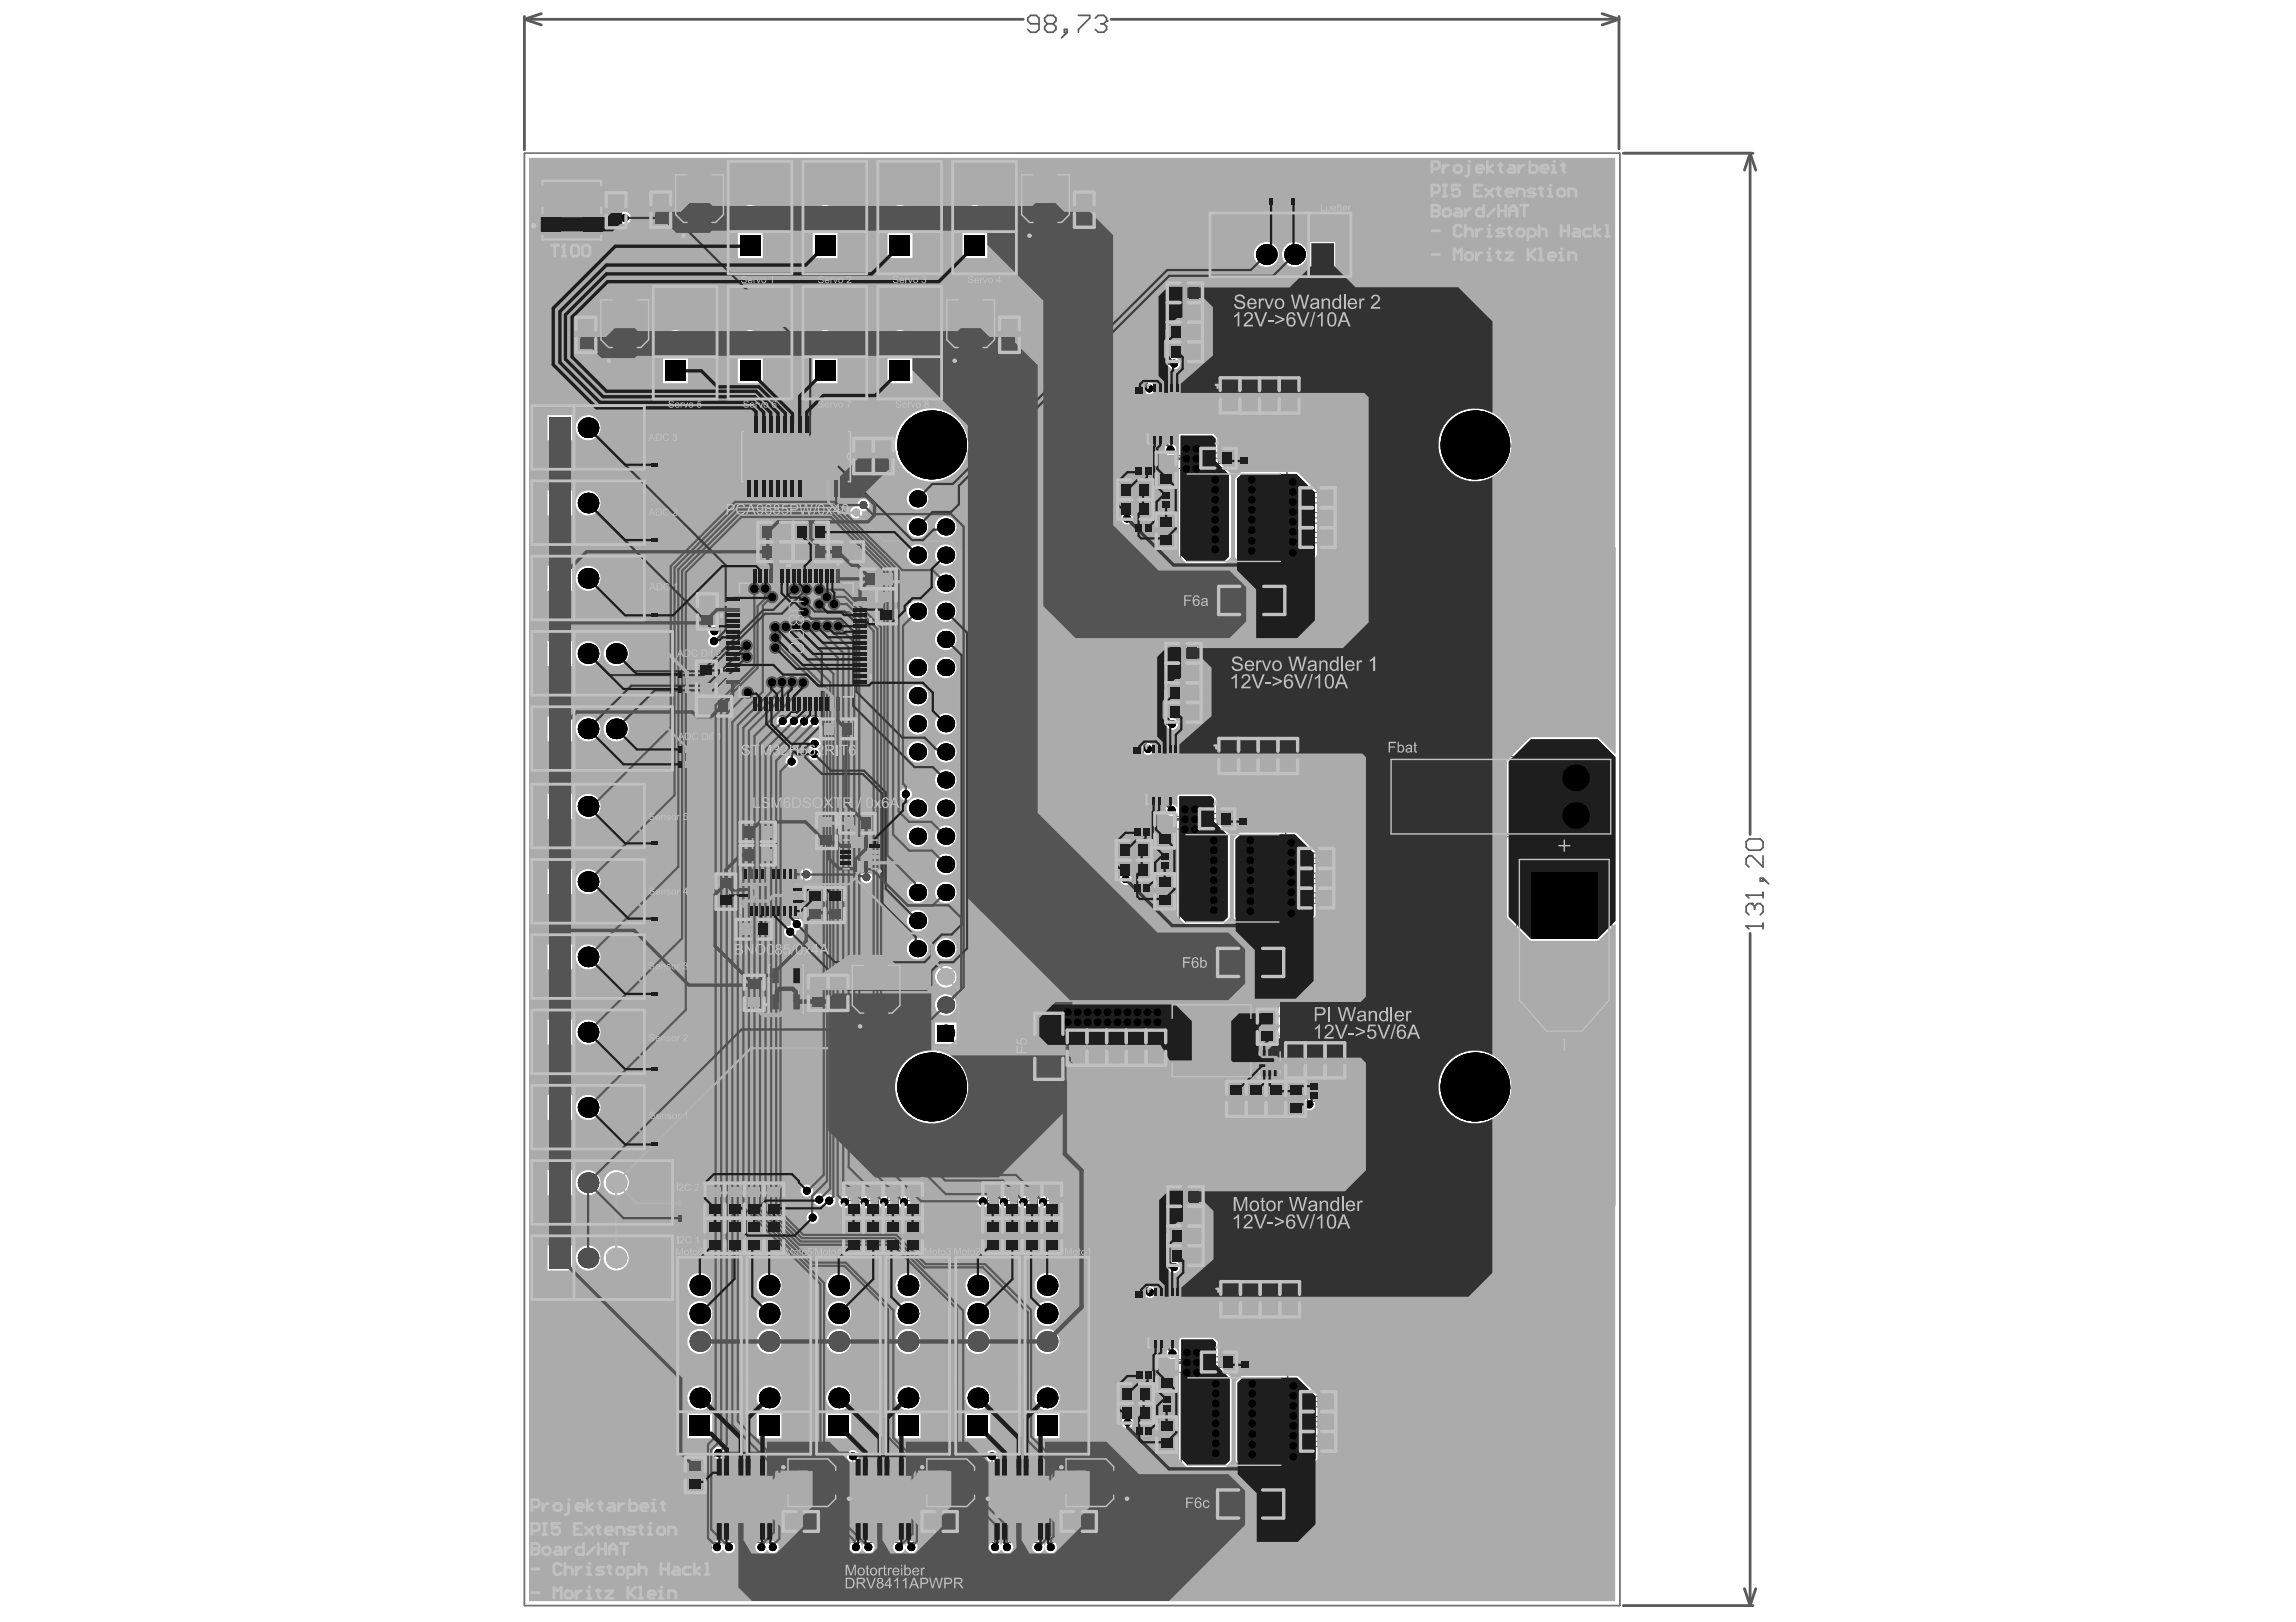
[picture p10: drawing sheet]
<svg xmlns="http://www.w3.org/2000/svg" width="297mm" height="210mm" viewBox="0 0 297 210" stroke-linecap="round" stroke-linejoin="round" font-family="sans-serif">
<g fill="none" stroke="#5a5a5a" stroke-width=".14">
<path d="M73.3 27.2h1.4M74 26.5v1.4M146.6 51.1h1.4M147.3 50.4v1.4M150.6 59.8h1.5M151.4 59.1v1.4M152.3 53.6h1.4M153 52.9v1.4M160.2 59h1.4M160.9 58.3v1.5M147.2 68.3h1.4M147.2 61h1.4"/>
<path d="M147.9 60.3v1.4M147.9 67.6v1.4M150.1 64.7h1.5M150.8 64v1.5M161.2 77.7h1.5M161.9 77v1.4M146.4 97.8h1.4M147.1 97.1v1.4M152.8 99.6v1.4M147 114.9h1.5M147 107.7h1.5M147.7 107v1.4"/>
<path d="M147.7 114.2v1.5M149.9 111.4h1.5M150.5 106.5h1.4M150.7 110.7v1.4M151.2 105.8v1.4M152.1 100.3h1.4M160 105.7h1.5M160.7 105v1.4M135 135.4h1.4M135.7 134.7v1.4M161.1 124.5h1.4M161.8 123.8v1.5"/>
<path d="M169.3 141.2h1.4M170 140.4v1.5M146.6 168.1h1.4M147.3 178h1.4M147.3 167.4v1.4M148 177.3v1.4M150.7 176.8h1.5M151.4 176.1v1.4M152.4 170.6h1.4M153.1 169.9v1.4M160.3 176h1.4M161 175.3v1.4"/>
<path d="M147.3 185.2h1.4M148 184.5v1.5M150.2 181.7h1.4M150.9 181v1.4M161.1 194.6h1.4M161.8 193.9v1.5"/>
</g>
<path d="M150.6 59.5h1.5v.7h-1.5zM150.5 106.1h1.4v.7h-1.4zM150.7 176.4h1.5v.7h-1.5z" fill="none" stroke="#5a5a5a" stroke-width=".29"/>
<g fill="#5a5a5a">
<path d="M93.2 76.7h2.3v-1.4h1.4v-2.3h12.2v2.3h1.5v1.4h2.3v12.2h-2.3v1.5h-1.5v2.2h-12.2v-2.2h-1.4v-1.5h-2.3z"/>
<path d="M162.8 25.3h2.3v1.7h-2.3z"/>
<path d="M165.7 25.3h2.2v1.7h-2.2z"/>
<path d="M87.3 96.1h2.3v1.7h-2.3z"/>
<path d="M87.3 98.1h2.2v1.7h-2.2z"/>
<path d="M87.3 86.4h2.3v1.7h-2.3z"/>
<path d="M87.3 88.3h2.2v1.7h-2.2z"/>
<path d="M83.8 78h1.7v2.3h-1.7z"/>
<path d="M83.8 68.3h1.7v2.2h-1.7z"/>
<path d="M83.8 58.5h1.7v2.3h-1.7z"/>
<path d="M83.8 146.5h1.7v2.2h-1.7z"/>
<path d="M83.8 127h1.7v2.3h-1.7z"/>
<path d="M83.8 136.7h1.7v2.3h-1.7z"/>
<path d="M83.8 117.3h1.7v2.2h-1.7z"/>
<path d="M83.8 107.5h1.7v2.3h-1.7z"/>
<path d="M87.3 154.9h2.3v1.7h-2.3z"/>
<path d="M87.3 156.8h2.2v1.7h-2.2z"/>
</g>
<g fill="none" stroke="#5a5a5a" stroke-width=".13">
<path d="M77.4 38.5h1.9v-1.3h3v1.3h2v5.6l-1.2 1.2h-.8v1.2h-3v-1.2h-.7l-1.2-1.2zM79 27.2h1.4M79.7 26.5v1.4M84.8 27.1h1.4M85.5 26.5v1.3M87.1 22.3h1.9v-1.3h3v1.3h1.9v5.7l-1.1 1.1h-.8v1.3h-3v-1.3h-.8l-1.1-1.1zM122.1 38.5h2v-1.3h3v1.3h1.9v5.6l-1.2 1.2h-.7v1.2h-3v-1.2h-.8l-1.2-1.2zM131.8 22.3h2v-1.3h3v1.3h1.9v5.7l-1.2 1.1h-.7v1.3h-3v-1.3h-.8l-1.2-1.1zM139.6 27.1h1.4M140.3 26.5v1.3M152.6 37.9h1.4M153.3 39.7v1.4"/>
<path d="M153.3 37.2v1.4M163.2 25.6h1.5v1h-1.5zM166.1 25.6h1.5v1h-1.5zM75.1 43.3h1.4M75.8 42.6v1.4M84.1 58.9h1v1.5h-1zM96 55.8h14v6.5h-14zM96.7 55.8v-1.4h.5v1.4M97.6 55.8v-1.4h.5v1.4M98.6 55.8v-1.4h.4v1.4M99.5 55.8v-1.4h.4v1.4M100.4 55.8v-1.4h.5v1.4"/>
<path d="M101.4 55.8v-1.4h.4v1.4M102.3 55.8v-1.4h.4v1.4M103.2 55.8v-1.4h.5v1.4M104.2 55.8v-1.4h.4v1.4M105.1 55.8v-1.4h.4v1.4M106 55.8v-1.4h.5v1.4M107 55.8v-1.4h.4v1.4M107.9 55.8v-1.4h.4v1.4M108.8 55.8v-1.4h.5v1.4M110 58.6a.44 .44 0 0 0-.4 .5 .44 .44 0 0 0 .4 .4M111 59h1.4M111.7 58.3v1.4"/>
<path d="M113.6 59h1.3M114.3 58.3v1.4M129.9 43.3h1.4M130.6 42.6v1.4M146.5 49.7h1.6v2.8h-1.6zM147.7 45.9h1.3M147.8 58.2h1.3M148.3 45.3v1.3M148.5 57.5v1.3M150 59h2.8v1.6h-2.8zM152.6 45.5h1.4M152.6 40.4h1.4"/>
<path d="M152.6 43h1.4M153.3 42.3v1.3M153.3 44.8v1.4M157 59.3h1.3M157.6 58.6v1.4M158.5 51.2h1.3M159.1 50.5v1.3M160.1 57.6h1.6v2.8h-1.6zM161 51.2h1.4M161.7 50.5v1.4M163.5 51.2h1.4M164.2 50.5v1.4"/>
<path d="M166.1 51.2h1.4M166.8 50.5v1.4M84.1 68.6h1v1.6h-1zM84.1 78.4h1v1.5h-1zM90.8 79.1h1.4M91.5 78.5v1.3M95.8 75.7h14.4v14.3h-14.4zM96.7 62.3v1.5h.5v-1.5M97.6 62.3v1.5h.5v-1.5M98.6 62.3v1.5h.4v-1.5M99.5 62.3v1.5h.4v-1.5M99.6 71.4h1.4"/>
<path d="M99.7 68.9h1.3M100.3 70.7v1.4M100.3 68.2v1.3M100.4 62.3v1.5h.5v-1.5M101.4 62.3v1.5h.4v-1.5M102.3 62.3v1.5h.4v-1.5M103 79.9l-.3-.3h-.3l-.3 .3v.7l.3 .3h.3l.3-.3M103 79.9l.3-.3h.3l.3 .3v.7l-.3 .3h-.3l-.3-.3M103 79.9v.7M103.2 62.3v1.5h.5v-1.5M103.9 77.8h-1.5l-.3 .3v.6l.3 .3h1.5M104.2 62.3v1.5h.4v-1.5"/>
<path d="M104.2 71.4h1.4M104.2 68.9h1.4M104.9 70.7v1.4M104.9 68.2v1.3M105.1 62.3v1.5h.4v-1.5M106 62.3v1.5h.5v-1.5M107 62.3v1.5h.4v-1.5M107.9 62.3v1.5h.4v-1.5M108.4 75.7l1.8 1.8M108.8 71.4h1.3M108.8 62.3v1.5h.5v-1.5M109.4 70.7v1.4"/>
<path d="M113 74.9h1.4M113.7 74.2v1.4M114 78.5h1.4M114.7 77.8v1.3M146.2 63.4h1.4M146.2 65.9h1.4M146.5 67.5h2.8v1.6h-2.8zM146.5 60.2h2.8v1.6h-2.8zM146.9 62.7v1.4M146.9 65.2v1.4M150 63.3h1.7v2.8h-1.7zM150.2 60.8h1.3"/>
<path d="M150.2 68.7h1.3M150.9 60.1v1.4M150.9 68v1.4M169.8 69.6h1.3M169.8 67h1.3M169.8 64.4h1.3M170.5 66.3v1.4M170.5 68.9v1.3M170.5 63.7v1.4M87.7 88.7h1.5v1h-1.5zM87.7 98.4h1.5v1h-1.5zM87.7 96.5h1.5v1h-1.5z"/>
<path d="M87.7 86.7h1.5v1h-1.5zM90.7 87.8h1.3M91.4 87.2v1.3M91.7 91.4h1.4M92.4 90.7v1.4M102.1 81.8l.3-.3h1.2l.3 .3v.6l-.3 .3h-1.2l-.3-.3zM102.1 83.6l.3-.3h1.2l.3 .3v.6l-.3 .3h-1.2l-.3-.3zM107.8 94.3h1.3M108.4 93.6v1.4M146.3 96.4h1.6v2.8h-1.6zM147.5 92.6h1.4M148.2 91.9v1.4"/>
<path d="M152.4 92.2h1.4M152.4 87.1h1.4M152.4 89.6h1.4M152.4 84.5h1.4M153.1 86.4v1.4M153.1 89v1.3M153.1 91.5v1.4M153.1 83.9v1.3M158.3 97.8h1.3M159 97.2v1.3M160.8 97.8h1.4M161.5 97.2v1.3"/>
<path d="M163.4 97.8h1.3M164.1 97.2v1.3M165.9 97.8h1.4M166.6 97.2v1.3M179.6 97.9h29.1v10.4h-29.1zM84.1 107.9h1v1.5h-1zM84.1 117.6h1v1.6h-1zM93.2 115.4h1.4M93.9 114.7v1.4M95.4 112.3h8.6v6.5h-8.6zM97.3 107.7h1.4M97.3 110.7h1.4"/>
<path d="M97.5 119.6v1.3M98 107v1.3M98 110v1.3M104.7 117.1h1.4M105.4 116.4v1.4M106.2 107.5h1.4M106.9 106.8v1.4M107.3 117.1h1.4M108 116.4v1.4M108.6 108.2h5.4v4.7h-5.4zM110.2 106.5h1.4M110.9 105.9v1.3"/>
<path d="M146 110h1.4M146 112.6h1.4M146.3 114.1h2.8v1.7h-2.8zM146.3 106.9h2.8v1.6h-2.8zM146.7 109.4v1.3M146.7 111.9v1.4M147.6 104.8h1.4M148.3 104.1v1.4M149.8 105.6h2.8v1.7h-2.8zM149.9 110h1.6v2.8h-1.6zM150 107.5h1.4M150 115.3h1.4"/>
<path d="M150.7 106.8v1.3M150.7 114.7v1.3M156.8 106h1.3M157.5 105.3v1.3M159.9 104.3h1.7v2.8h-1.7zM169.6 116.2h1.4M169.6 113.7h1.4M169.6 111.1h1.4M170.3 113v1.4M170.3 115.5v1.4M170.3 110.4v1.3M196.2 110.9h12.3v22.9h-12.3z"/>
<path d="M84.1 127.4h1v1.5h-1zM84.1 137.1h1v1.5h-1zM96.8 120.3h1.4M96.9 128.5h1.4M97.6 127.8v1.4M99.5 124.9h4.3v1.5h.5v3.1h-.5v1.5h-4.3v-1.5h-.4v-3.1h.4zM105.2 128.5h1.3M105.9 127.8v1.4M107.7 128.5h1.4M108.4 127.8v1.4M109.9 124.6h1.9v-1.2h3.1v1.2h1.9v5.7l-1.2 1.2h-.7v1.2h-3.1v-1.2h-.7l-1.2-1.2zM138.7 135.6h1.3"/>
<path d="M139.3 134.9v1.4M141.2 135.6h1.4M141.9 134.9v1.4M143.8 135.6h1.3M144.4 134.9v1.4M146.3 135.6h1.4M147 134.9v1.4M148.9 135.6h1.3M149.5 134.9v1.4M151.1 129.7h11.3v10h-11.3zM162.5 135.4h3.6v4.3h-3.6zM163.3 132.9h1.3"/>
<path d="M163.9 132.2v1.3M166.9 137.2h1.4M167.6 136.5v1.4M169.2 139.8h1.6v2.8h-1.6zM169.5 137.2h1.3M170.2 136.5v1.4M172 137.2h1.4M172.7 136.5v1.4M84.1 146.8h1v1.6h-1zM87.7 157.1h1.5v1h-1.5zM87.7 155.2h1.5v1h-1.5zM91.8 155.4h1.4"/>
<path d="M91.8 159.9h1.4M92.5 154.7v1.4M92.5 159.2v1.4M94.3 155.4h1.4M94.3 159.9h1.4M95 154.7v1.4M95 159.2v1.4M96.9 155.4h1.4M96.9 159.9h1.4M97.6 154.7v1.4M97.6 159.2v1.4M99.4 155.4h1.4"/>
<path d="M99.4 159.9h1.4M100.1 154.7v1.4M100.1 159.2v1.4M109.7 155.4h1.4M109.7 159.9h1.4M110.4 154.7v1.4M110.4 159.2v1.4M112.3 155.4h1.4M112.3 159.9h1.4M113 154.7v1.4M113 159.2v1.4M114.8 155.4h1.4"/>
<path d="M114.8 159.9h1.4M115.5 154.7v1.4M115.5 159.2v1.4M117.4 159.9h1.3M117.4 155.4h1.3M118.1 154.7v1.4M118.1 159.2v1.4M127.7 155.4h1.4M127.7 159.9h1.4M128.4 159.2v1.4M128.4 154.7v1.4M130.3 155.4h1.4"/>
<path d="M130.3 159.9h1.4M131 154.7v1.4M131 159.2v1.4M132.8 155.4h1.4M132.8 159.9h1.4M133.5 154.7v1.4M133.5 159.2v1.4M135.4 155.4h1.3M135.4 159.9h1.3M136.1 154.7v1.4M136.1 159.2v1.4M152.7 157.4h1.3"/>
<path d="M152.7 159.9h1.3M152.7 154.8h1.3M153.4 156.7v1.4M153.4 159.3v1.3M153.4 154.2v1.3M159.3 142.2h1.3M160 141.5v1.4M161.8 142.2h1.4M162.5 141.5v1.4M164.4 142.2h1.3M165.1 141.5v1.4M166.9 142.2h1.4"/>
<path d="M167.6 141.5v1.4M146.5 166.7h1.6v2.8h-1.6zM146.6 177.2h2.8v1.6h-2.8zM146.9 179.7v1.3M147.7 162.9h1.4M147.8 175.1h1.4M148.4 162.2v1.4M148.5 174.4v1.4M150 175.9h2.8v1.7h-2.8zM150.2 177.8h1.4M150.9 177.1v1.3M152.7 162.5h1.3"/>
<path d="M153.4 161.8v1.4M157 176.3h1.4M157.7 175.6v1.3M158.5 168.1h1.4M159.2 167.5v1.3M160.2 174.6h1.6v2.8h-1.6zM161.1 168.1h1.3M161.8 167.5v1.3M163.6 168.1h1.4M164.3 167.5v1.3M166.2 168.1h1.3M166.9 167.5v1.3"/>
<path d="M89.3 190.9h1.3M89.9 190.2v1.4M92.4 188.4h7.9v11.2h-7.9zM101.6 188.4h5.7l1.2 1.2v.8h1.2v3h-1.2v.7l-1.2 1.2h-5.7v-1.9h-1.2v-3h1.2zM102.9 196.9h1.4M103.6 196.2v1.4M110.3 188.4h7.9v11.2h-7.9zM119.6 188.4h5.7l1.1 1.2v.8h1.3v3h-1.3v.7l-1.1 1.2h-5.7v-1.9h-1.3v-3h1.3zM120.9 196.9h1.3M121.6 196.2v1.4M128.3 188.4h7.9v11.2h-7.9zM137.6 188.4h5.7l1.1 1.2v.8h1.3v3h-1.3v.7l-1.1 1.2h-5.7v-1.9h-1.3v-3h1.3z"/>
<path d="M138.9 196.9h1.3M139.6 196.2v1.4M146.3 180.3h1.3M146.3 182.9h1.3M146.6 184.4h2.8v1.7h-2.8zM146.9 182.2v1.4M150.1 180.3h1.6v2.8h-1.6zM150.2 185.6h1.4M150.9 185v1.3M169.8 186.5h1.4M169.8 184h1.4M169.8 181.4h1.4"/>
<path d="M170.5 183.3v1.4M170.5 185.8v1.4M170.5 180.7v1.3"/>
<circle cx="108.4" cy="76.4" r=".11"/>
</g>
<g fill="none" stroke="#5a5a5a" stroke-width=".22">
<path d="M134.4 3.1h-1.1l-.3-.4v-.3l.3-.4h.8l.3 .4v1.4l-.3 .4h-.8l-.3-.4M135.5 3.1l-.3 .3v.4l.3 .4h.7l.4-.4v-.4l-.4-.3M135.5 3.1l-.3-.4v-.3l.3-.4h.7l.4 .4v.3l-.4 .4M135.5 3.1h.7M137.7 3.8h.4v.4h-.4zM138.1 4.2l-.8 .7M139.5 2h1.5v.4l-1.5 1.4v.4M141.7 2.4l.4-.4h.7l.4 .4v.3M142.4 3.1h.4M142.8 3.1l.4 .3v.4l-.4 .4h-.7l-.4-.4M143.2 2.7h.1M143.2 2.7l-.4 .4"/>
<path d="M162.8 25.3h2.3v1.7h-2.3zM165.7 25.3h2.2v1.7h-2.2zM83.8 58.5h1.7v2.3h-1.7zM83.8 78h1.7v2.3h-1.7zM83.8 68.3h1.7v2.2h-1.7zM93.2 76.7h2.3v-1.4h1.4v-2.3h12.2v2.3h1.5v1.4h2.3v12.2h-2.3v1.5h-1.5v2.2h-12.2v-2.2h-1.4v-1.5h-2.3zM87.3 88.3h2.2v1.7h-2.2zM87.3 98.1h2.2v1.7h-2.2zM87.3 96.1h2.3v1.7h-2.3zM87.3 86.4h2.3v1.7h-2.3zM83.8 107.5h1.7v2.3h-1.7zM83.8 117.3h1.7v2.2h-1.7z"/>
<path d="M225.9 119.8h.1M225.9 115.8h.1M225.9 108.9l.4-.3h1.4l.4 .3v.8l-.4 .3h-1.4l-.4-.3zM225.9 119.8h2.2M225.9 119.8l.4 .4M225.9 115.8h2.2M225.9 115.8l.4 .4M226.6 116.9h.1M226.6 116.9h-.3l-.4 .4v.7l.4 .4M226.6 116.9l.4 .4M227 117.3l.4-.4h.3l.4 .4v.7l-.4 .4M227 117.3v.4"/>
<path d="M227.7 113.7h.4v.3h-.4zM228.1 110.7v1.5l-1.5-1.5h-.3l-.4 .4v.7l.4 .4M228.1 115.5v.7M228.1 119.5v.7M228.1 113.7l.7 .7M83.8 127h1.7v2.3h-1.7zM83.8 136.7h1.7v2.3h-1.7zM83.8 146.5h1.7v2.2h-1.7zM87.3 156.8h2.2v1.7h-2.2zM87.3 154.9h2.3v1.7h-2.3z"/>
</g>
<g fill="none" stroke="#5a5a5a" stroke-width=".18">
<path d="M67.8 19.8h141.8v188h-141.8zM77.7 38.8h6.2v5.2l-1 1h-4.2l-1-1zM87.4 22.6h6.2v5.2l-1 1h-4.2l-1-1zM122.5 38.8h6.2v5.2l-1 1h-4.2l-1-1zM132.2 22.6h6.1v5.2l-1 1h-4.1l-1-1zM146.9 50.3h.8v1.6h-.8zM150.6 59.4h1.6v.8h-1.6zM160.5 58.2h.9v1.6h-.9zM147.1 67.9h1.6v.8h-1.6zM147.1 60.6h1.6v.8h-1.6zM150.4 63.9h.9v1.6h-.9zM152.7 60.7h13.8v12.6h-13.8z"/>
<path d="M153.6 61.3v11.4M165.6 61.3v11.4M146.7 97h.8v1.6h-.8zM180 98.3h28.4v9.6h-28.4zM96 112.8h7.4v5.5h-7.4zM109.1 108.7h4.4v3.7h-4.4zM146.9 114.5h1.6v.9h-1.6zM146.9 107.2h1.6v.9h-1.6zM150.2 110.6h.9v1.6h-.9zM150.4 106h1.6v.9h-1.6zM152.6 107.4h13.7v12.6h-13.7zM153.4 108v11.3"/>
<path d="M160.3 104.9h.9v1.6h-.9zM165.5 108v11.3M196.6 111.2h11.6v18.2l-3.5 4h-4.6l-3.5-4zM201.7 109.4h1.4M202.4 108.7v1.5M99.5 126.7h4.4v2.5h-4.4zM110.3 124.9h6.1v5.2l-1 1h-4.1l-1-1zM151.6 130h10.2v9.3h-10.2zM163.2 136.1h2.1v2.9h-2.1zM202.4 134.5v1.4M169.5 140.4h.9v1.6h-.9zM146.9 167.3h.8v1.6h-.8z"/>
<path d="M147.2 177.6h1.6v.8h-1.6zM150.6 176.3h1.6v.9h-1.6zM152.8 177.7h13.8v12.6h-13.8zM153.7 178.3v11.3M160.6 175.2h.8v1.6h-.8zM165.7 178.3v11.3M92.7 190.9h7.2v6.3h-7.2zM101.9 188.8h5.2l1 1v4.2l-1 1h-5.2zM110.7 190.9h7.2v6.3h-7.2zM119.9 188.8h5.2l1 1v4.2l-1 1h-5.2zM128.7 190.9h7.2v6.3h-7.2zM137.9 188.8h5.2l1 1v4.2l-1 1h-5.2z"/>
<path d="M147.2 184.8h1.6v.9h-1.6zM150.5 180.9h.9v1.6h-.9z"/>
</g>
<g fill="none" stroke="#5a5a5a" stroke-width=".14">
<path d="M79 26h1.4v2.5h-1.4zM84.8 25.9h1.4v2.5h-1.4zM139.6 25.9h1.4v2.5h-1.4zM152 39.7h2.5v1.4h-2.5zM152 37.2h2.5v1.4h-2.5zM75.1 42.1h1.4v2.5h-1.4zM111 57.8h1.4v2.5h-1.4zM113.6 57.8h1.3v2.5h-1.3zM129.9 42.1h1.4v2.5h-1.4zM147.7 44.7h1.3v2.5h-1.3zM147.8 56.9h1.3v2.5h-1.3zM150.2 59.5h1.3v2.6h-1.3z"/>
<path d="M152 44.8h2.5v1.4h-2.5zM152 42.3h2.5v1.3h-2.5zM156.4 58.6h2.5v1.4h-2.5zM158.5 49.9h1.3v2.5h-1.3zM161 49.9h1.4v2.5h-1.4zM163.5 49.9h1.4v2.5h-1.4zM166.1 49.9h1.4v2.5h-1.4zM90.8 77.9h1.4v2.5h-1.4zM99.1 70.7h2.5v1.4h-2.5zM99.1 68.2h2.5v1.3h-2.5zM103.6 70.7h2.5v1.4h-2.5zM103.6 68.2h2.5v1.3h-2.5z"/>
<path d="M108.2 70.7h2.5v1.4h-2.5zM112.4 74.2h2.5v1.4h-2.5zM114 77.2h1.4v2.5h-1.4zM145.6 62.7h2.5v1.4h-2.5zM145.6 65.2h2.5v1.4h-2.5zM150.2 67.4h1.3v2.5h-1.3zM169.2 66.3h2.5v1.4h-2.5zM169.2 68.9h2.5v1.3h-2.5zM169.2 63.7h2.5v1.4h-2.5zM90.7 86.6h1.3v2.5h-1.3zM91.1 90.7h2.5v1.4h-2.5zM107.2 93.6h2.5v1.4h-2.5z"/>
<path d="M147.5 91.4h1.4v2.5h-1.4zM151.9 91.5h2.5v1.4h-2.5zM151.9 86.4h2.5v1.4h-2.5zM151.9 89h2.5v1.3h-2.5zM151.9 83.9h2.5v1.3h-2.5zM158.3 96.6h1.3v2.5h-1.3zM160.8 96.6h1.4v2.5h-1.4zM163.4 96.6h1.3v2.5h-1.3zM165.9 96.6h1.4v2.5h-1.4zM93.2 114.1h1.4v2.5h-1.4zM96.2 119.6h2.6v1.3h-2.6zM96.8 107h2.5v1.3h-2.5z"/>
<path d="M96.8 110h2.5v1.3h-2.5zM104.7 115.8h1.4v2.6h-1.4zM106.2 106.3h1.4v2.5h-1.4zM107.3 115.8h1.4v2.6h-1.4zM109.7 105.9h2.5v1.3h-2.5zM145.4 109.4h2.6v1.3h-2.6zM145.4 111.9h2.6v1.4h-2.6zM147.6 103.6h1.4v2.5h-1.4zM150 106.2h1.4v2.5h-1.4zM150 114.1h1.4v2.5h-1.4zM156.2 105.3h2.5v1.3h-2.5zM169 113h2.5v1.4h-2.5z"/>
<path d="M169 115.5h2.5v1.4h-2.5zM169 110.4h2.5v1.3h-2.5zM96.9 127.2h1.4v2.5h-1.4zM105.2 127.2h1.3v2.5h-1.3zM107.7 127.2h1.4v2.5h-1.4zM138.7 134.3h1.3v2.5h-1.3zM141.2 134.3h1.4v2.5h-1.4zM143.8 134.3h1.3v2.5h-1.3zM146.3 134.3h1.4v2.5h-1.4zM148.9 134.3h1.3v2.5h-1.3zM163.2 136.1h2.1v2.9h-2.1zM163.3 131.6h1.3v2.5h-1.3z"/>
<path d="M166.9 136h1.4v2.5h-1.4zM169.5 136h1.3v2.5h-1.3zM172 136h1.4v2.5h-1.4zM91.8 154.1h1.4v2.5h-1.4zM91.8 158.7h1.4v2.5h-1.4zM94.3 154.1h1.4v2.5h-1.4zM94.3 158.7h1.4v2.5h-1.4zM96.9 154.1h1.4v2.5h-1.4zM96.9 158.7h1.4v2.5h-1.4zM99.4 154.1h1.4v2.5h-1.4zM99.4 158.7h1.4v2.5h-1.4zM109.7 154.1h1.4v2.5h-1.4z"/>
<path d="M109.7 158.7h1.4v2.5h-1.4zM112.3 154.1h1.4v2.5h-1.4zM112.3 158.7h1.4v2.5h-1.4zM114.8 154.1h1.4v2.5h-1.4zM114.8 158.7h1.4v2.5h-1.4zM117.4 158.7h1.3v2.5h-1.3zM117.4 154.1h1.3v2.5h-1.3zM127.7 154.1h1.4v2.5h-1.4zM127.7 158.7h1.4v2.5h-1.4zM130.3 154.1h1.4v2.5h-1.4zM130.3 158.7h1.4v2.5h-1.4zM132.8 154.1h1.4v2.5h-1.4z"/>
<path d="M132.8 158.7h1.4v2.5h-1.4zM135.4 154.1h1.3v2.5h-1.3zM135.4 158.7h1.3v2.5h-1.3zM152.1 156.7h2.5v1.4h-2.5zM152.1 159.3h2.5v1.3h-2.5zM152.1 154.2h2.5v1.3h-2.5zM159.3 141h1.3v2.5h-1.3zM161.8 141h1.4v2.5h-1.4zM164.4 141h1.3v2.5h-1.3zM166.9 141h1.4v2.5h-1.4zM145.7 179.7h2.5v1.3h-2.5zM147.7 161.7h1.4v2.5h-1.4z"/>
<path d="M147.8 173.9h1.4v2.5h-1.4zM150.2 176.5h1.4v2.5h-1.4zM152.1 161.8h2.5v1.4h-2.5zM156.5 175.6h2.5v1.3h-2.5zM158.5 166.9h1.4v2.5h-1.4zM161.1 166.9h1.3v2.5h-1.3zM163.6 166.9h1.4v2.5h-1.4zM166.2 166.9h1.3v2.5h-1.3zM89.3 189.6h1.3v2.5h-1.3zM102.3 196.2h2.5v1.4h-2.5zM120.3 196.2h2.5v1.4h-2.5zM138.3 196.2h2.5v1.4h-2.5z"/>
<path d="M145.7 182.2h2.5v1.4h-2.5zM150.2 184.4h1.4v2.5h-1.4zM169.3 183.3h2.5v1.4h-2.5zM169.3 185.8h2.5v1.4h-2.5zM169.3 180.7h2.5v1.3h-2.5z"/>
<circle cx="95.7" cy="112.5" r=".07"/>
</g>
<g fill="none" stroke="#5a5a5a" stroke-width=".29">
<path d="M69.8 23.3h8.3v7.8h-8.3z"/>
<circle cx="88.4" cy="30.5" r=".14"/>
<circle cx="133.2" cy="30.5" r=".14"/>
<circle cx="78.7" cy="46.7" r=".14"/>
<circle cx="123.5" cy="46.7" r=".14"/>
<circle cx="113.8" cy="112.7" r=".14"/>
<circle cx="100.3" cy="128.6" r=".14"/>
<circle cx="111.3" cy="132.8" r=".14"/>
<circle cx="162.8" cy="139.4" r=".14"/>
<circle cx="101.3" cy="189.9" r=".14"/>
<circle cx="109.8" cy="194" r=".14"/>
<circle cx="119.3" cy="189.9" r=".14"/>
<circle cx="127.8" cy="194" r=".14"/>
<circle cx="137.3" cy="189.9" r=".14"/>
<circle cx="145.8" cy="194" r=".14"/>
</g>
<g fill="none" stroke="#5a5a5a" stroke-width=".36">
<path d="M67.8 2.5l2.2 .7M67.8 2.5h64.6M67.8 2.1v17.3M70 1.8l-2.2 .7M143.7 2.5h65.8M207.3 1.8l2.2 .7M209.5 2.5l-2.2 .7M209.5 2.1v17.2M210 19.8h16.8M226.4 19.8l.7 2.2M226.4 19.8l-.7 2.2M226.4 19.8v88.2"/>
<path d="M226.4 120.8v87M210 207.8h16.8M225.7 205.6l.7 2.2M227.1 205.6l-.7 2.2"/>
</g>
<g fill="#5a5a5a">
<path d="M73 26.5h.1v.3h.9v.1h-.9v.3h-.1z"/>
<path d="M73 26h1v.1h-.8l.2 .2h-.1z"/>
<path d="M73.1 25.3a.39 .39 0 0 0 .6 .3 .19 .19 0 0 0 .1-.3 .19 .19 0 0 0-.2-.1zM73 25.3l.4-.2a.35 .35 0 0 1 .5 .1 .35 .35 0 0 1 0 .4l-.3 .1a.4 .4 0 0 1-.4 0 .4 .4 0 0 1-.2-.4z"/>
<path d="M73.1 24.6a.41 .41 0 0 0 .6 .3 .18 .18 0 0 0 .1-.3 .18 .18 0 0 0-.2-.1h-.4zM73.1 24.5l.5-.1a.31 .31 0 0 1 .4 .3 .31 .31 0 0 1-.5 .3 .36 .36 0 0 1-.5-.4z"/>
</g>
<g fill="none" stroke="#5a5a5a" stroke-width=".29">
<path d="M69.8 23.3h8.3v7.8h-8.3zM70.2 23.4h7.6v7.6h-7.6zM147 50.4h.7v1.4h-.7zM160.6 58.3h.7v1.5h-.7zM147.2 67.9h1.4v.7h-1.4zM147.2 60.6h1.4v.8h-1.4zM150.5 64h.7v1.5h-.7zM159.6 76.6h4.6v2.3h-4.6zM146.7 97.1h.8v1.4h-.8zM147 114.6h1.5v.7h-1.5zM147 107.3h1.5v.7h-1.5zM150.3 110.7h.7v1.4h-.7z"/>
<path d="M160.4 105h.7v1.4h-.7zM134.5 133.1h2.3v4.6h-2.3zM159.5 123.4h4.6v2.3h-4.6zM169.6 140.4h.7v1.5h-.7zM147 167.4h.7v1.4h-.7zM147.3 177.6h1.4v.7h-1.4zM160.6 175.3h.8v1.4h-.8zM147.3 184.9h1.4v.7h-1.4zM150.6 181h.7v1.4h-.7zM159.5 193.5h4.6v2.3h-4.6z"/>
</g>
<path d="M67.8 19.8h141.8v188h-141.8z" fill="none" stroke="#787878" stroke-width=".18"/>
<path d="M147.1 46.4v1.8h2.5v-1.8M147.1 45.3v-1.6h2.5v1.6M147.2 58.6v1.8h2.5v-1.8M147.2 57.5v-1.6h2.5v1.6M146.9 93.1v1.8h2.5v-1.8M146.9 92v-1.7h2.5v1.7M147 105.3v1.8h2.6v-1.8M147 104.2v-1.7h2.6v1.7M147.1 163.4v1.8h2.6v-1.8M147.1 162.3v-1.7h2.6v1.7M147.3 175.6v1.8h2.5v-1.8M147.3 174.5v-1.7h2.5v1.7" fill="none" stroke="#8c8c8c" stroke-width=".44"/>
<path d="M87.1 194.4v1.1l.2 .3h.3M88 194.6l.3-.2h.5l.2 .2v.5l-.2 .2h-.5l-.3-.2zM89.7 194.4h.3l.4 .4M90.4 194.4v.9M91.9 194.8h-.8l-.2-.2v-.5l.2-.2h.8v1.4" fill="none" stroke="#8c8c8c" stroke-width=".36"/>
<circle cx="87.1" cy="193.9" r=".18" fill="#8c8c8c"/>
<path d="M75.9 195.3h.4M76.3 194.4h-.2v.9M77.8 194.8h-1v-.2l.2-.2h.5l.3 .2v.5l-.3 .2h-.5M79.2 193.9v1.4h-.7l-.3-.2v-.5l.3-.2h.7M79.9 194.4h.3l.4 .4M80.6 194.4v.9M81.8 194.4h-.5l-.2 .2v.7h.7l.3-.2-.3-.3h-.7M82.8 194.4h.5M83 194.1v1l-.2 .2M84 194.4l.7 .4-.7 .5M84.7 193.9v1.4M86.1 194.8h-.9v-.2l.2-.2h.5l.2 .2v.5l-.2 .2h-.5" fill="none" stroke="#8c8c8c" stroke-width=".36"/>
<circle cx="76.1" cy="193.9" r=".18" fill="#8c8c8c"/>
<g fill="none" stroke="#8c8c8c" stroke-width=".36">
<path d="M74.7 194.4h.4M74.9 194.1v1l-.2 .2M76.3 198.4h.5M76.8 197.4h-.2v1M77.5 197.4h.5M77.8 197.2v.9l-.3 .3M78.5 197.4h.7l.2 .3-.2 .2h-.5l-.2 .2 .2 .3h.7M79.9 198.4v-.7l.3-.3h.7v1M82.3 197.9h-1v-.2l.3-.3h.5l.2 .3v.4l-.2 .3h-.5M83 197.4h.5M83.3 197.2v.9l-.3 .3M84 197.4l.9 1"/>
<path d="M84.9 197.4l-.9 1 .5-.5M85.4 196.9h1v1.5h-1M85.9 197.7h.5M88.3 196.9h.9v.8l-.4-.3h-.3l-.2 .3v.4l.2 .3h.5l.2-.3M90 196.9h.4M90 198.4h.4M90.2 196.9v1.5M91.9 197.9h-.8l-.2-.2v-.5l.2-.3h.8v1.5"/>
</g>
<circle cx="76.6" cy="196.9" r=".18" fill="#8c8c8c"/>
<path d="M73.2 198.4v-.7l.3-.3h.7v1M74.7 197.7l.2-.3h.5l.2 .3v.4l-.2 .3h-.5l-.2-.3zM91.9 199.5v1.5h-.8l-.2-.3v-.2l.2-.2h.8" fill="none" stroke="#8c8c8c" stroke-width=".36"/>
<circle cx="91.9" cy="200.3" r=".18" fill="#8c8c8c"/>
<g fill="none" stroke="#8c8c8c" stroke-width=".36">
<path d="M79.4 199.5h1M79.9 199.5v1.5M82.3 199.5v1.5M83.3 199.5v1.5M85.2 199.5v1.5h.7l.2-.3v-.4l-.2-.3h-.7M91.9 199.5h-.8l-.2 .3v.2l.2 .3h.8M80.9 200.3h.9M80.9 201v-1l.4-.5 .5 .5v1M82.3 200.3h1M83.7 200l1 1M84.2 203.6h.5M84.7 202.6h-.2v1"/>
<path d="M85.4 202.6h.3l.4 .5M86.1 202.6v1M86.8 200h.3l.5 .5M87.6 200v1M87.6 202.1v1.5M87.6 202.8l-.3-.2h-.5l-.2 .2v.8M88 202.4l.3-.3h.5l.2 .3v.9l-.2 .3h-.5l-.3-.3M88.8 200h-.5l-.3 .3v.7h.8l.2-.3-.2-.2h-.8M89.5 200.3l.2-.3h.5l.2 .3v.4l-.2 .3h-.5l-.2-.3zM90.9 202.8h1"/>
</g>
<circle cx="84.5" cy="202.1" r=".18" fill="#8c8c8c"/>
<g fill="none" stroke="#8c8c8c" stroke-width=".36">
<path d="M68.9 203.6h.5M69.4 202.1h-.2v1.5M70.1 202.6l.7 .5-.7 .5M70.8 202.1v1.5M71.3 202.6h.7l.3 .2v.5l-.3 .3h-.7M73.5 202.6h-.5l-.3 .2v.8h.8l.2-.3-.2-.2h-.8M74.2 202.8h.9M74.2 202.1v1.5M75.1 202.1v1.5M78 202.8l-.2-.2h-.5l-.3 .2v.8M78 202.1v1.5M79.4 203.6h-.7l-.2-.3v-.5l.2-.2h.7v1.4"/>
<path d="M79.9 202.8l.3-.2h.4l.3 .2v.5l-.3 .3h-.4l-.3-.3zM81.6 202.6h.5M81.8 202.4v.9l-.2 .3M82.5 202.6h.8l.2 .2-.2 .3h-.5l-.3 .2 .3 .3h.7M84.2 206.6h.5M84.7 205.7h-.2v.9M85.4 205.7h.3l.4 .4M86.1 205.7v.9M86.6 205.9l.2-.2h.5l.3 .2v.5l-.3 .2h-.5l-.2-.2zM88 206.6v-1.4l.5 .5 .5-.5v1.4M90.9 205.9h1"/>
</g>
<circle cx="84.5" cy="205.2" r=".18" fill="#8c8c8c"/>
<path d="M74.9 206.6h.5M75.4 205.7h-.3v.9M76.8 206.1h-.9v-.2l.2-.2h.5l.2 .2v.5l-.2 .2h-.5M77.5 206.6h.5M78 205.2h-.2v1.4M78.5 205.2l.9 .9M79.2 205.9l-.7 .7M79.4 205.2v1.4M82.3 205.7h-1l1 .9h-1M83 205.7h.5M83.3 205.4v1l-.3 .2" fill="none" stroke="#8c8c8c" stroke-width=".36"/>
<circle cx="75.1" cy="205.2" r=".18" fill="#8c8c8c"/>
<path d="M203.6 21.4v1.2l.3 .2h.2M204.6 21.6l.2-.2h.5l.2 .2v.5l-.2 .2h-.5l-.2-.2zM206.3 21.4h.2l.5 .4M207 21.4v.9M208.4 21.8h-.7l-.2-.2v-.5l.2-.2h.7v1.4M73.2 206.6v-.7l.3-.2h.7v.9" fill="none" stroke="#8c8c8c" stroke-width=".36"/>
<circle cx="203.6" cy="20.9" r=".18" fill="#8c8c8c"/>
<path d="M192.4 22.3h.5M192.9 21.4h-.3v.9M194.3 21.8h-.9v-.2l.2-.2h.5l.2 .2v.5l-.2 .2h-.5M195.7 20.9v1.4h-.7l-.2-.2v-.5l.2-.2h.7M196.5 21.4h.2l.5 .4M197.2 21.4v.9M198.4 21.4h-.5l-.2 .2v.7h.7l.2-.2-.2-.3h-.7M199.3 21.4h.5M199.6 21.1v1l-.3 .2M200.5 21.4l.7 .4-.7 .5M201.2 20.9v1.4M202.7 21.8h-1v-.2l.3-.2h.4l.3 .2v.5l-.3 .2h-.4" fill="none" stroke="#8c8c8c" stroke-width=".36"/>
<circle cx="192.6" cy="20.9" r=".18" fill="#8c8c8c"/>
<g fill="none" stroke="#8c8c8c" stroke-width=".36">
<path d="M191.2 21.4h.5M191.4 21.1v1l-.2 .2M192.9 25.4h.5M193.4 24.4h-.3v1M194.1 24.4h.4M194.3 24.2v1l-.2 .2M195 24.4h.7l.3 .3-.3 .2h-.4l-.3 .3 .3 .2h.7M196.5 25.4v-.7l.2-.3h.7v1M198.8 24.9h-.9v-.2l.2-.3h.5l.2 .3v.5l-.2 .2h-.5M199.6 24.4h.4M199.8 24.2v1l-.2 .2M200.5 24.4l1 1"/>
<path d="M201.5 24.4l-1 1M202 24h.9v1.4h-.9M202.4 24.7h.5M204.8 24h1v.7l-.5-.3h-.2l-.3 .3v.5l.3 .2h.4l.3-.2M206.5 24h.5M206.5 25.4h.5M206.7 24v1.4M208.4 24.9h-.7l-.2-.2v-.5l.2-.2h.7v1.4"/>
</g>
<circle cx="193.1" cy="24" r=".18" fill="#8c8c8c"/>
<path d="M189.8 25.4v-.7l.2-.3h.7v1M191.2 24.7l.2-.3h.5l.3 .3v.5l-.3 .2h-.5l-.2-.2zM208.4 26.6v1.4h-.7l-.2-.3v-.2l.2-.2h.7" fill="none" stroke="#8c8c8c" stroke-width=".36"/>
<circle cx="208.4" cy="27.3" r=".18" fill="#8c8c8c"/>
<g fill="none" stroke="#8c8c8c" stroke-width=".36">
<path d="M196 26.6h.9M196.5 26.6v1.4M197.4 27.3h1M197.4 28v-1l.5-.4 .5 .4v1M198.8 27.3h1M198.8 26.6v1.4M199.8 26.6v1.4M200.3 27l.9 1M200.8 30.6h.4M201.2 29.6h-.2v1M201.7 26.6v1.4h.7l.3-.3v-.4l-.3-.3h-.7M202 29.6h.2l.5 .5"/>
<path d="M202.7 29.6v1M203.4 27h.2l.5 .5M204.1 27v1M204.1 29.1v1.5M204.1 29.9l-.2-.3h-.5l-.3 .3v.7M204.6 29.4l.2-.3h.5l.2 .3v.9l-.2 .3h-.5l-.2-.3M205.3 27h-.5l-.2 .3v.7h.7l.2-.3-.2-.2h-.7M206 27.3l.3-.3h.4l.3 .3v.4l-.3 .3h-.4l-.3-.3zM207.5 29.9h.9M208.4 26.6h-.7l-.2 .2v.2l.2 .3h.7"/>
</g>
<circle cx="201" cy="29.1" r=".18" fill="#8c8c8c"/>
<g fill="none" stroke="#8c8c8c" stroke-width=".36">
<path d="M185.5 30.6h.4M185.9 29.1h-.2v1.5M186.7 29.6l.7 .5-.7 .5M187.4 29.1v1.5M187.9 29.6h.7l.2 .3v.4l-.2 .3h-.7M190 29.6h-.5l-.2 .3v.7h.7l.2-.3-.2-.2h-.7M190.7 29.9h1M190.7 29.1v1.5M191.7 29.1v1.5M194.5 29.9l-.2-.3h-.5l-.2 .3v.7M194.5 29.1v1.5M196 30.6h-.7l-.3-.3v-.4l.3-.3h.7v1.5"/>
<path d="M196.5 29.9l.2-.3h.5l.2 .3v.4l-.2 .3h-.5l-.2-.3zM198.1 29.6h.5M198.4 29.4v.9l-.3 .3M199.1 29.6h.7l.2 .3-.2 .2h-.5l-.2 .2 .2 .3h.7M200.8 33.6h.4M201.2 32.7h-.2v.9M202 32.7h.2l.5 .5M202.7 32.7v.9M203.4 32.7h.5l.2 .2v.5l-.2 .2h-.5l-.3-.2v-.5zM204.6 33.6v-1.4l.5 .5 .4-.5v1.4M207.5 32.9h.9"/>
</g>
<circle cx="201" cy="32.2" r=".18" fill="#8c8c8c"/>
<path d="M191.4 33.6h.5M191.9 32.7h-.2v.9M193.4 33.2h-1v-.3l.2-.2h.5l.3 .2v.5l-.3 .2h-.5M194.1 33.6h.4M194.5 32.2h-.2v1.4M195 32.2l1 1M195.7 32.9l-.7 .7M196 32.2v1.4M198.8 32.7h-.9l.9 .9h-.9M199.6 32.7h.4M199.8 32.5v.9l-.2 .2" fill="none" stroke="#8c8c8c" stroke-width=".36"/>
<circle cx="191.7" cy="32.2" r=".18" fill="#8c8c8c"/>
<path d="M189.8 33.6v-.7l.2-.2h.7v.9" fill="none" stroke="#8c8c8c" stroke-width=".36"/>
<g fill="#ababab">
<path d="M68.4 20.4h140.6v77.2l-2.2-2.2h-8.7l-.2 .1-2.9 2.8-.1 .2v20.1l.1 .2 2.8 2.8v.2h9.2v-.2l2-2v87.6h-140.6zM80 28.2a.8 .8 0 0 0 1.6 0 .8 .8 0 0 0-1.6 0zM124.5 28.2a1.63 1.63 0 0 0 3.2 0 1.63 1.63 0 0 0-3.2 0zM114.8 28.2a1.65 1.65 0 0 0 3.3 0 1.65 1.65 0 0 0-3.3 0zM105.1 28.2a1.65 1.65 0 0 0 3.3 0 1.65 1.65 0 0 0-3.3 0zM95.4 28.2a1.65 1.65 0 0 0 3.3 0 1.65 1.65 0 0 0-3.3 0zM124.5 30.2v3.2h3.2v-3.2zM114.8 30.2v3.2h3.2v-3.2zM105.1 30.2v3.2h3.3v-3.2zM95.5 30.2v3.2h3.2v-3.2zM169.5 31.3v3.2h3.2v-3.2zM165.8 32.9a1.65 1.65 0 0 0 3.3 0 1.65 1.65 0 0 0-3.3 0zM162.2 32.9a1.65 1.65 0 0 0 3.3 0 1.65 1.65 0 0 0-3.3 0zM114.8 44.3a1.65 1.65 0 0 0 3.3 0 1.65 1.65 0 0 0-3.3 0zM105.1 44.3a1.65 1.65 0 0 0 3.3 0 1.65 1.65 0 0 0-3.3 0zM95.4 44.3a1.65 1.65 0 0 0 3.3 0 1.65 1.65 0 0 0-3.3 0zM85.8 44.3a1.63 1.63 0 0 0 3.2 0 1.63 1.63 0 0 0-3.2 0zM157.7 46.5a.8 .8 0 0 0 .2 1.1 .8 .8 0 0 0 1.1-.2 .79 .79 0 0 0 1.3 0 .79 .79 0 0 0 1.3 0 .79 .79 0 0 0 1.3 0 .79 .79 0 0 0 1.3 0 .79 .79 0 0 0 1.3 0 .79 .79 0 0 0 1.2 0 .79 .79 0 0 0 1.3 0 .8 .8 0 0 0 1.2 .1 .8 .8 0 0 0 0-1.2 .8 .8 0 0 0-1.2 .1 .79 .79 0 0 0-1.3 0 .79 .79 0 0 0-1.2 0 .79 .79 0 0 0-1.3 0 .79 .79 0 0 0-1.3 0 .79 .79 0 0 0-1.3 0 .79 .79 0 0 0-1.3 0 .79 .79 0 0 0-1.3 0 .8 .8 0 0 0-1.3 .1zM147.3 43.9v1.8h1.2l.4 .5h-1.6v1.8h.6v2a.81 .81 0 0 0 .5 1.1 .81 .81 0 0 0 1-.6 .81 .81 0 0 0-.6-1v-1.5h.5v-1.4l1 .9h1a.8 .8 0 0 0 1.1 .1 .8 .8 0 0 0 0-1.1 .8 .8 0 0 0-1.1 .1h-.6l-1.4-1.3v-1.4zM114.8 46.4v3.2h3.2v-3.2zM105.1 46.4v3.2h3.3v-3.2zM95.5 46.4v3.2h3.2v-3.2zM85.8 46.4v3.2h3.2v-3.2zM74.5 55.4a1.63 1.63 0 0 0 3.2 0 1.63 1.63 0 0 0-3.2 0zM70.8 53.7v3.3h3.2v-3.3zM147.4 56.1v1.8h2.1v-.3h1l.1 .3a.81 .81 0 0 0 .4 1 .81 .81 0 0 0 1.1-.3 .81 .81 0 0 0-.2-1.1l-.4-.1-.2-.3a.75 .75 0 0 0-.6-.4h-1.2v-.6zM147.4 58.4v1.8h2.1v-.6h.4l.1 .1v.8h2.5v11.3l.1 .2 .8 .9h.2h4.8h.2l.6-.7 .1-.2v-10.6l-.1-.2-1.7-1.6v-2.8l-.1-.2-.6-.5h-4.2l-.1 .3v2.5l-.5 .2h-1.3l-.4-.4h-.8v-.3zM186.1 57.6a4.8 4.8 0 0 0 9.5 0 4.8 4.8 0 0 0-9.5 0zM115.8 57.6a4.8 4.8 0 0 0 9.5 0 4.8 4.8 0 0 0-9.5 0zM117.3 64.6a1.4 1.4 0 0 0 2.8 0 1.4 1.4 0 0 0-2.8 0zM74.5 65.1a1.63 1.63 0 0 0 3.2 0 1.63 1.63 0 0 0-3.2 0zM70.8 63.5v3.2h3.2v-3.2zM111.3 64.7a.79 .79 0 0 0-.4 .8 .8 .8 0 0 0-.9 .8 .8 .8 0 0 0 .8 .8 .8 .8 0 0 0 .7-1 .8 .8 0 0 0 1-.9 .8 .8 0 0 0-1.2-.5zM145 67.1a.8 .8 0 0 0 1.6 0 .8 .8 0 0 0-1.6 0zM121 68.2a1.39 1.39 0 0 0 2.7 0 1.39 1.39 0 0 0-2.7 0zM117.3 68.2a1.4 1.4 0 0 0 2.8 0 1.4 1.4 0 0 0-2.8 0zM159.8 61.8v.2l-.1 10 .1 .2 .7 .7h.2h8.5h.2l.9-.9 .1-.2v-8.1l-.1-.2-2.4-2.4-.2-.1h-7l-.2 .1zM121 71.8a1.39 1.39 0 0 0 2.7 0 1.39 1.39 0 0 0-2.7 0zM117.3 71.8a1.4 1.4 0 0 0 2.8 0 1.4 1.4 0 0 0-2.8 0zM96.9 75.8a.8 .8 0 0 0 .3 1.1 .8 .8 0 0 0 1.1-.4 .76 .76 0 0 0 .9 .4 .8 .8 0 0 0 .6 1.2 .8 .8 0 0 0 .9-.8 .8 .8 0 0 0-1-.8 .79 .79 0 0 0-.4-1.1 .79 .79 0 0 0-1 .4 .79 .79 0 0 0-1.4 0zM102.1 75.8a.8 .8 0 0 0 .4 1.2 .8 .8 0 0 0 1.1-.5l.3 .4 .3 .1a.79 .79 0 0 0-.9 .6 .79 .79 0 0 0 .4 .9 .8 .8 0 0 0-.2 1.2 .8 .8 0 0 0 1.2 0 .8 .8 0 0 0-.2-1.2 .79 .79 0 0 0 .4-.8 .79 .79 0 0 0-.6-.7 .8 .8 0 0 0 .8-.6 .8 .8 0 0 0-.6-.9 .8 .8 0 0 0-.9 .5 .79 .79 0 0 0-.7-.5 .79 .79 0 0 0-.8 .3zM74.5 74.8a1.63 1.63 0 0 0 3.2 0 1.63 1.63 0 0 0-3.2 0zM70.8 73.2v3.3h3.2v-3.3zM121 75.5a1.39 1.39 0 0 0 2.7 0 1.39 1.39 0 0 0-2.7 0zM105.6 75.6a.8 .8 0 0 0-.3 1 .8 .8 0 0 0 .9 .5v.3a.8 .8 0 0 0-1 .7 .8 .8 0 0 0 .8 .9 .8 .8 0 0 0 .8-.9h.3a.8 .8 0 0 0 .8 .9 .8 .8 0 0 0 .8-.9 .8 .8 0 0 0-.9-.7 .79 .79 0 0 0-1-.9 .8 .8 0 0 0-.3-.9 .8 .8 0 0 0-.9 0zM121 79.1a1.39 1.39 0 0 0 2.7 0 1.39 1.39 0 0 0-2.7 0zM117.3 79.1a1.4 1.4 0 0 0 2.8 0 1.4 1.4 0 0 0-2.8 0zM99.8 80.5a.8 .8 0 0 0 0 1.3 .8 .8 0 0 0 0 1.4 .8 .8 0 0 0-.1 1.2 .8 .8 0 0 0 1.2 0 .8 .8 0 0 0-.1-1.2 .8 .8 0 0 0-.1-1.4l.3-.2a.8 .8 0 0 0 1.3-.1 .8 .8 0 0 0 1.4 0 .8 .8 0 0 0 1.3 0 .78 .78 0 0 0 1.3-.2 .78 .78 0 0 0 .7 .5 .78 .78 0 0 0 .7-.4 .8 .8 0 0 0 1.2 .3 .8 .8 0 0 0 0-1.3 .8 .8 0 0 0-1.2 .3 .78 .78 0 0 0-.7-.5 .78 .78 0 0 0-.7 .5 .79 .79 0 0 0-1.4-.2 .79 .79 0 0 0-1.3 .1 .79 .79 0 0 0-1.3 0 .79 .79 0 0 0-1.3 .1 .8 .8 0 0 0-1.2-.2zM91.8 81.2a.78 .78 0 0 0 .1 1.1 .8 .8 0 0 0-.2 1.2 .8 .8 0 0 0 1.2 0 .8 .8 0 0 0 0-1.1 .8 .8 0 0 0 .1-1.3 .8 .8 0 0 0-1.2 .1zM121 82.7a1.39 1.39 0 0 0 2.7 0 1.39 1.39 0 0 0-2.7 0zM96.2 82.9a.79 .79 0 0 0-.4 .7 .79 .79 0 0 0 .5 .7 .8 .8 0 0 0-.3 1.2 .8 .8 0 0 0 1.2 0 .8 .8 0 0 0-.3-1.2 .8 .8 0 0 0 .4-1.1 .8 .8 0 0 0-1.1-.3zM78.1 84.6a1.63 1.63 0 0 0 3.2 0 1.63 1.63 0 0 0-3.2 0zM74.5 84.6a1.63 1.63 0 0 0 3.2 0 1.63 1.63 0 0 0-3.2 0zM70.8 83v3.2h3.2v-3.2zM121 86.4a1.39 1.39 0 0 0 2.7 0 1.39 1.39 0 0 0-2.7 0zM117.3 86.4a1.4 1.4 0 0 0 2.8 0 1.4 1.4 0 0 0-2.8 0zM99.2 87.9a.8 .8 0 0 0 .2 1.1 .8 .8 0 0 0 1.1-.2 .78 .78 0 0 0 1.3-.1 .79 .79 0 0 0 1.4-.1 .8 .8 0 0 0 1.2 .4 .8 .8 0 0 0 0-1.3 .8 .8 0 0 0-1.2 .3 .78 .78 0 0 0-1.4-.2 .8 .8 0 0 0-1.3 0 .79 .79 0 0 0-1.3 .1zM95.9 89.6a.8 .8 0 0 0 1.6 0 .8 .8 0 0 0-1.6 0zM117.3 90a1.4 1.4 0 0 0 2.8 0 1.4 1.4 0 0 0-2.8 0zM100.8 92.7a.8 .8 0 0 0-.1 1.2 .8 .8 0 0 0 1.3-.3 .79 .79 0 0 0 1.4 .2 .79 .79 0 0 0 1.3 0 .8 .8 0 0 0 1.2 .1 .8 .8 0 0 0 0-1.2 .8 .8 0 0 0-1.2 .2 .8 .8 0 0 0-1.3 0 .79 .79 0 0 0-1.4 .1 .78 .78 0 0 0-1.2-.3zM157.5 93.1a.8 .8 0 0 0 .2 1.1 .8 .8 0 0 0 1.1-.2 .79 .79 0 0 0 1.3 0 .79 .79 0 0 0 1.3 0 .79 .79 0 0 0 1.3 0 .79 .79 0 0 0 1.3 0 .79 .79 0 0 0 1.3 0 .79 .79 0 0 0 1.3 0 .79 .79 0 0 0 1.2 .1 .8 .8 0 0 0 1.2 .1 .8 .8 0 0 0 0-1.2 .8 .8 0 0 0-1.2 .1 .79 .79 0 0 0-1.2 0 .79 .79 0 0 0-1.3 0 .79 .79 0 0 0-1.3 0 .79 .79 0 0 0-1.3 0 .79 .79 0 0 0-1.3 0 .79 .79 0 0 0-1.3 0 .79 .79 0 0 0-1.3 0 .8 .8 0 0 0-1.3 0zM147.2 90.5v1.9h1.1l.4 .4h-1.5v1.9h.5v2a.81 .81 0 0 0 .6 1 .81 .81 0 0 0 1-.6 .81 .81 0 0 0-.7-1v-1.4h.6v-1.4l.9 .8 .9 .1a.8 .8 0 0 0 1.2 .1 .8 .8 0 0 0 0-1.2 .8 .8 0 0 0-1.2 .1h-.6l-1.2-1.3v-1.4zM121 93.7a1.39 1.39 0 0 0 2.7 0 1.39 1.39 0 0 0-2.7 0zM117.3 93.7a1.4 1.4 0 0 0 2.8 0 1.4 1.4 0 0 0-2.8 0zM78.1 94.3a1.63 1.63 0 0 0 3.2 0 1.63 1.63 0 0 0-3.2 0zM74.5 94.3a1.63 1.63 0 0 0 3.2 0 1.63 1.63 0 0 0-3.2 0zM70.8 92.7v3.2h3.2v-3.2zM188.2 97.6a.79 .79 0 0 0 .2 1.1 .79 .79 0 0 0 0 1.3 .79 .79 0 0 0 0 1.3 .79 .79 0 0 0 0 1.3 .79 .79 0 0 0 0 1.2 .79 .79 0 0 0 0 1.3 .79 .79 0 0 0 0 1.3 .79 .79 0 0 0 0 1.3 .8 .8 0 0 0-.1 1.2 .8 .8 0 0 0 1.3-.1 .8 .8 0 0 0 1.2 .1 .8 .8 0 0 0-.1-1.2 .79 .79 0 0 0 0-1.3 .79 .79 0 0 0 0-1.3 .79 .79 0 0 0 0-1.3 .79 .79 0 0 0 0-1.2 .79 .79 0 0 0 0-1.3 .79 .79 0 0 0 0-1.3 .79 .79 0 0 0 0-1.3 .8 .8 0 0 0 .1-1.2 .8 .8 0 0 0-1.2 .1 .8 .8 0 0 0-1.4 0zM104.7 95.8a.79 .79 0 0 0 .2 1.1 .8 .8 0 0 0-.2 1.2 .8 .8 0 0 0 1.2 0 .8 .8 0 0 0-.1-1.2 .8 .8 0 0 0 .2-1.2 .8 .8 0 0 0-1.3 .1zM121 97.3a1.39 1.39 0 0 0 2.7 0 1.39 1.39 0 0 0-2.7 0zM117.3 97.3a1.4 1.4 0 0 0 2.8 0 1.4 1.4 0 0 0-2.8 0zM101.6 98.5a.8 .8 0 0 0 1.6 0 .8 .8 0 0 0-1.6 0zM121 100.9a1.39 1.39 0 0 0 2.7 0 1.39 1.39 0 0 0-2.7 0zM182.5 100.7a2.02 2.02 0 0 0 4 0 2.02 2.02 0 0 0-4 0zM116.4 102.8a.8 .8 0 0 0 1.6 0 .8 .8 0 0 0-1.6 0zM147.3 102.7v1.9h2v-.3h1.1l.4 .4a.79 .79 0 0 0 .5 .9 .79 .79 0 0 0 1-.4v.4l-.4 .1h-1.4l-.4-.3-.8-.1v-.3h-2v1.9h2v-.6h.5l.1 .1v.8h2.4v11.3l.1 .2 .8 .8 .2 .1h4.9l.7-.7 .1-.2v-10.6l-.1-.2-1.6-1.7-.1-2.9-.4-.4-.2-.1h-4.2l-.2 .3v1.4a.75 .75 0 0 0-.8-.4l-.8-.7-1.4-.1v-.6zM121 104.6a1.39 1.39 0 0 0 2.7 0 1.39 1.39 0 0 0-2.7 0zM117.3 104.6a1.4 1.4 0 0 0 2.8 0 1.4 1.4 0 0 0-2.8 0zM74.5 104.4a1.63 1.63 0 0 0 3.2 0 1.63 1.63 0 0 0-3.2 0zM70.8 102.7v3.3h3.2v-3.3zM182.5 105.5a2.02 2.02 0 0 0 4 0 2.02 2.02 0 0 0-4 0zM121 108.2a1.39 1.39 0 0 0 2.7 0 1.39 1.39 0 0 0-2.7 0zM117.3 108.2a1.4 1.4 0 0 0 2.8 0 1.4 1.4 0 0 0-2.8 0zM121 111.9a1.39 1.39 0 0 0 2.7 0 1.39 1.39 0 0 0-2.7 0zM103.5 113.2a.8 .8 0 0 0 1.6 0 .8 .8 0 0 0-1.6 0zM111.3 113.5a.8 .8 0 0 0 1.6 0 .8 .8 0 0 0-1.6 0zM144.8 113.8a.8 .8 0 0 0 1.6 0 .8 .8 0 0 0-1.6 0zM74.5 114.1a1.63 1.63 0 0 0 3.2 0 1.63 1.63 0 0 0-3.2 0zM70.8 112.5v3.2h3.2v-3.2zM121 115.5a1.39 1.39 0 0 0 2.7 0 1.39 1.39 0 0 0-2.7 0zM117.3 115.5a1.4 1.4 0 0 0 2.8 0 1.4 1.4 0 0 0-2.8 0zM159.7 108.4l-.1 .2v10.1l.1 .2 .6 .6 .2 .1h8.5l.2-.1 .9-.9 .1-.2v-8l-.1-.2-2.4-2.4-.2-.1h-7l-.2 .1zM117.3 119.1a1.4 1.4 0 0 0 2.8 0 1.4 1.4 0 0 0-2.8 0zM102.6 118.9a.78 .78 0 0 0-.3 .9 .8 .8 0 0 0-.9 .8 .8 .8 0 0 0 .9 .8 .8 .8 0 0 0 .7-1 .8 .8 0 0 0 .9-1 .8 .8 0 0 0-1.3-.5zM121 122.8a1.39 1.39 0 0 0 2.7 0 1.39 1.39 0 0 0-2.7 0zM117.3 122.8a1.4 1.4 0 0 0 2.8 0 1.4 1.4 0 0 0-2.8 0zM179.1 124.7a.79 .79 0 0 0 .2 1.1 .8 .8 0 0 0-.1 1.2 .8 .8 0 0 0 1.2-.1 .79 .79 0 0 0 1.3 0 .79 .79 0 0 0 1.3 0 .79 .79 0 0 0 1.2 0 .79 .79 0 0 0 1.3 0 .79 .79 0 0 0 1.3 0 .79 .79 0 0 0 1.3 0 .79 .79 0 0 0 1.3 0 .8 .8 0 0 0 1.2 .1 .8 .8 0 0 0-.1-1.2 .8 .8 0 0 0 .1-1.2 .8 .8 0 0 0-1.2 .1 .79 .79 0 0 0-1.3 0 .79 .79 0 0 0-1.3 0 .79 .79 0 0 0-1.3 0 .79 .79 0 0 0-1.3 0 .79 .79 0 0 0-1.2 0 .79 .79 0 0 0-1.3 0 .79 .79 0 0 0-1.3 0 .8 .8 0 0 0-1.3 0zM74.5 123.8a1.63 1.63 0 0 0 3.2 0 1.63 1.63 0 0 0-3.2 0zM70.8 122.2v3.2h3.2v-3.2zM121 126.4a1.39 1.39 0 0 0 2.7 0 1.39 1.39 0 0 0-2.7 0zM165.4 130.4a.79 .79 0 0 0 .2 1.1 .79 .79 0 0 0 0 1.3 .79 .79 0 0 0 0 1.3 .8 .8 0 0 0-.1 1.2 .8 .8 0 0 0 1.2-.1 .79 .79 0 0 0 1.3 0 .8 .8 0 0 0 1.2 .1 .8 .8 0 0 0 0-1.2 .79 .79 0 0 0 0-1.3 .79 .79 0 0 0 0-1.3 .8 .8 0 0 0 0-1.2 .8 .8 0 0 0-1.2 .1 .79 .79 0 0 0-1.3 0 .8 .8 0 0 0-1.3 0zM137.5 130.5a.79 .79 0 0 0 .2 1.1 .8 .8 0 0 0-.1 1.3 .8 .8 0 0 0 1.2-.1 .79 .79 0 0 0 1.3 0 .79 .79 0 0 0 1.3 0 .79 .79 0 0 0 1.2 0 .79 .79 0 0 0 1.3 0 .79 .79 0 0 0 1.3 0 .79 .79 0 0 0 1.3 0 .79 .79 0 0 0 1.3 0 .79 .79 0 0 0 1.3 0 .8 .8 0 0 0 1.2 .1 .8 .8 0 0 0-.1-1.3 .8 .8 0 0 0 .1-1.2 .8 .8 0 0 0-1.2 .1 .79 .79 0 0 0-1.3 0 .79 .79 0 0 0-1.3 0 .79 .79 0 0 0-1.3 0 .79 .79 0 0 0-1.3 0 .79 .79 0 0 0-1.3 0 .79 .79 0 0 0-1.2 0 .79 .79 0 0 0-1.3 0 .79 .79 0 0 0-1.3 0 .8 .8 0 0 0-1.3 0zM121 130.1a1.39 1.39 0 0 0 2.7 0 1.39 1.39 0 0 0-2.7 0zM117.3 130.1a1.4 1.4 0 0 0 2.8 0 1.4 1.4 0 0 0-2.8 0zM121 132.3v2.8h2.7v-2.8zM117.3 133.7a1.4 1.4 0 0 0 2.8 0 1.4 1.4 0 0 0-2.8 0zM74.5 133.6a1.63 1.63 0 0 0 3.2 0 1.63 1.63 0 0 0-3.2 0zM70.8 132v3.2h3.2v-3.2zM168.6 142.9a.8 .8 0 0 0 1.6 0 .8 .8 0 0 0-1.6 0zM74.5 143.3a1.63 1.63 0 0 0 3.2 0 1.63 1.63 0 0 0-3.2 0zM70.8 141.7v3.2h3.2v-3.2zM186.1 140.7a4.8 4.8 0 0 0 9.5 0 4.8 4.8 0 0 0-9.5 0zM115.8 140.7a4.8 4.8 0 0 0 9.5 0 4.8 4.8 0 0 0-9.5 0zM78.1 153.1a1.63 1.63 0 0 0 3.2 0 1.63 1.63 0 0 0-3.2 0zM74.5 153.1a1.63 1.63 0 0 0 3.2 0 1.63 1.63 0 0 0-3.2 0zM70.8 151.4v3.3h3.2v-3.3zM103.6 154.1a.8 .8 0 0 0 1.6 0 .8 .8 0 0 0-1.6 0zM105.3 154.8a.8 .8 0 0 0 .2 1.1 .8 .8 0 0 0 1.1-.1 .8 .8 0 0 0 1.1 .2 .8 .8 0 0 0 .2-1.1 .8 .8 0 0 0-1.2 0 .79 .79 0 0 0-1.4-.1zM126.4 155.5a.8 .8 0 0 0 1.6 0 .8 .8 0 0 0-1.6 0zM108.5 155.5a.8 .8 0 0 0 1.6 0 .8 .8 0 0 0-1.6 0zM113.6 155.6a.8 .8 0 0 0 1.6 0 .8 .8 0 0 0-1.6 0zM131.6 155.6a.8 .8 0 0 0 1.6 0 .8 .8 0 0 0-1.6 0zM134.2 155.6a.8 .8 0 0 0 1.6 0 .8 .8 0 0 0-1.6 0zM129.1 155.6a.8 .8 0 0 0 1.6 0 .8 .8 0 0 0-1.6 0zM116.2 155.6a.8 .8 0 0 0 1.6 0 .8 .8 0 0 0-1.6 0zM111.1 155.6a.8 .8 0 0 0 1.6 0 .8 .8 0 0 0-1.6 0zM104.3 157.6a.8 .8 0 0 0 1.6 0 .8 .8 0 0 0-1.6 0zM157.8 163.4a.8 .8 0 0 0 .2 1.1 .8 .8 0 0 0 1.1-.2 .79 .79 0 0 0 1.3 0 .79 .79 0 0 0 1.3 0 .79 .79 0 0 0 1.2 0 .79 .79 0 0 0 1.3 0 .79 .79 0 0 0 1.3 0 .79 .79 0 0 0 1.3 0 .79 .79 0 0 0 1.3 .1 .8 .8 0 0 0 1.2 .1 .8 .8 0 0 0 0-1.2 .8 .8 0 0 0-1.2 .1 .79 .79 0 0 0-1.3 0 .79 .79 0 0 0-1.3 0 .79 .79 0 0 0-1.3 0 .79 .79 0 0 0-1.3 0 .79 .79 0 0 0-1.2 0 .79 .79 0 0 0-1.3 0 .79 .79 0 0 0-1.3 0 .8 .8 0 0 0-1.3 0zM78.1 162.8a1.63 1.63 0 0 0 3.2 0 1.63 1.63 0 0 0-3.2 0zM74.5 162.8a1.63 1.63 0 0 0 3.2 0 1.63 1.63 0 0 0-3.2 0zM70.8 161.2v3.2h3.2v-3.2zM147.4 160.8v1.9h1.1l.5 .4h-1.6v1.9h.5l.1 2.1a.8 .8 0 0 0 .6 .9 .8 .8 0 0 0 1-.6 .8 .8 0 0 0-.7-.9v-1.5h.5v-1.4l.9 .8 1 .1a.8 .8 0 0 0 1.1 .1 .8 .8 0 0 0 0-1.2 .8 .8 0 0 0-1.1 .1h-.6l-1.3-1.3v-1.4zM133.8 166.4a1.65 1.65 0 0 0 3.3 0 1.65 1.65 0 0 0-3.3 0zM124.9 166.4a1.63 1.63 0 0 0 3.2 0 1.63 1.63 0 0 0-3.2 0zM115.8 166.4a1.65 1.65 0 0 0 3.3 0 1.65 1.65 0 0 0-3.3 0zM106.9 166.4a1.63 1.63 0 0 0 3.2 0 1.63 1.63 0 0 0-3.2 0zM97.9 166.4a1.63 1.63 0 0 0 3.2 0 1.63 1.63 0 0 0-3.2 0zM88.9 166.4a1.65 1.65 0 0 0 3.3 0 1.65 1.65 0 0 0-3.3 0zM133.8 170a1.65 1.65 0 0 0 3.3 0 1.65 1.65 0 0 0-3.3 0zM124.9 170a1.63 1.63 0 0 0 3.2 0 1.63 1.63 0 0 0-3.2 0zM115.8 170a1.65 1.65 0 0 0 3.3 0 1.65 1.65 0 0 0-3.3 0zM106.9 170a1.63 1.63 0 0 0 3.2 0 1.63 1.63 0 0 0-3.2 0zM97.9 170a1.63 1.63 0 0 0 3.2 0 1.63 1.63 0 0 0-3.2 0zM88.9 170a1.65 1.65 0 0 0 3.3 0 1.65 1.65 0 0 0-3.3 0zM133.8 173.6a1.65 1.65 0 0 0 3.3 0 1.65 1.65 0 0 0-3.3 0zM124.9 173.6a1.63 1.63 0 0 0 3.2 0 1.63 1.63 0 0 0-3.2 0zM115.8 173.6a1.65 1.65 0 0 0 3.3 0 1.65 1.65 0 0 0-3.3 0zM106.9 173.6a1.63 1.63 0 0 0 3.2 0 1.63 1.63 0 0 0-3.2 0zM97.9 173.6a1.63 1.63 0 0 0 3.2 0 1.63 1.63 0 0 0-3.2 0zM88.9 173.6a1.65 1.65 0 0 0 3.3 0 1.65 1.65 0 0 0-3.3 0zM147.5 173v1.9h2v-.3h1.1l.3 .3a.8 .8 0 0 0 .6 1 .8 .8 0 0 0 1-.7 .8 .8 0 0 0-.8-.8l-.8-.7-1.4-.1v-.6zM147.5 175.3v1.9h2v-.6h.5l.1 .1v.8h2.4v11.3l.1 .2 .9 .8 .2 .1h4.7l.2-.1 .7-.6 .1-.2v-10.6l-.1-.2-1.7-1.7v-2.7l-.1-.3-.6-.4h-4.2l-.2 .3v2.5l-.4 .1h-1.3l-.4-.3-.9-.1v-.3zM133.8 180.9a1.65 1.65 0 0 0 3.3 0 1.65 1.65 0 0 0-3.3 0zM124.9 180.9a1.63 1.63 0 0 0 3.2 0 1.63 1.63 0 0 0-3.2 0zM115.8 180.9a1.65 1.65 0 0 0 3.3 0 1.65 1.65 0 0 0-3.3 0zM106.9 180.9a1.63 1.63 0 0 0 3.2 0 1.63 1.63 0 0 0-3.2 0zM97.9 180.9a1.63 1.63 0 0 0 3.2 0 1.63 1.63 0 0 0-3.2 0zM88.9 180.9a1.65 1.65 0 0 0 3.3 0 1.65 1.65 0 0 0-3.3 0zM145.1 184.1a.8 .8 0 0 0 1.6 0 .8 .8 0 0 0-1.6 0zM133.9 182.9v3.2h3.2v-3.2zM124.9 182.9v3.2h3.2v-3.2zM115.9 182.9v3.2h3.2v-3.2zM106.9 182.9v3.2h3.2v-3.2zM97.9 182.9v3.2h3.2v-3.2zM88.9 182.9v3.2h3.3v-3.2zM92.1 188a.8 .8 0 0 0 1.6 0 .8 .8 0 0 0-1.6 0zM127.5 188.4a.8 .8 0 0 0 1.6 0 .8 .8 0 0 0-1.6 0zM109.5 188.4a.8 .8 0 0 0 1.6 0 .8 .8 0 0 0-1.6 0zM159.9 178.7l-.1 .3v10l.1 .2 .7 .6 .2 .1h8.5l.2-.1 .9-.9 .1-.2v-8l-.1-.2-2.4-2.4-.2-.1h-7l-.2 .1zM97.8 199.8a.8 .8 0 0 0 .3 1.1 .8 .8 0 0 0 1.1-.4 .8 .8 0 0 0 1.3 .4 .8 .8 0 0 0 0-1.3 .8 .8 0 0 0-1.3 .3 .79 .79 0 0 0-.6-.5 .79 .79 0 0 0-.8 .4zM128.1 199.8a.8 .8 0 0 0 .3 1.2 .8 .8 0 0 0 1.1-.6 .8 .8 0 0 0 1.2 .5 .8 .8 0 0 0 0-1.3 .8 .8 0 0 0-1.2 .4 .8 .8 0 0 0-.6-.6 .8 .8 0 0 0-.8 .4zM92.1 199.8a.8 .8 0 0 0 .3 1.2 .8 .8 0 0 0 1.1-.6 .8 .8 0 0 0 1.3 .5 .8 .8 0 0 0 0-1.3 .8 .8 0 0 0-1.3 .4 .8 .8 0 0 0-.6-.6 .8 .8 0 0 0-.8 .4zM135.1 200.2a.8 .8 0 0 0 1.6 0 .8 .8 0 0 0-1.6 0zM133.5 200.2a.8 .8 0 0 0 1.6 0 .8 .8 0 0 0-1.6 0zM117.1 200.2a.8 .8 0 0 0 1.6 0 .8 .8 0 0 0-1.6 0zM115.5 200.2a.8 .8 0 0 0 1.6 0 .8 .8 0 0 0-1.6 0zM111.5 200.2a.8 .8 0 0 0 1.6 0 .8 .8 0 0 0-1.6 0zM109.9 200.2a.8 .8 0 0 0 1.6 0 .8 .8 0 0 0-1.6 0z"/>
<path d="M138.7 49.4l12.4-12.3h24.1l15.8 15.8a4.7 4.7 0 0 0-4.9 4.6 4.7 4.7 0 0 0 4.8 4.8 4.7 4.7 0 0 0 4.6-4.9l13.5 13.4v26.8l-2.2-2.2h-8.7l-.2 .1-2.9 2.8-.1 .2v20.1l.1 .2 2.8 2.8v.2h9.2v-.2l2-2v36.4l-33.8 33.7h-5.6l.8-.8 .1-.2v-8l-.1-.2-2.4-2.4-.2-.1h-7l-.2 .1-.7 .6-.1 .3v10l.1 .2 .6 .5h-1.8l.6-.5 .1-.2v-10.6l-.1-.2-1.7-1.7v-2.7l-.5-.6-.2-.1h-4.2l-.2 .3v2.5l-.4 .1h-1.3l-.4-.3-.9-.1v-.3h-2v1.9h2v-.6h.5l.1 .1v.8h2.4v11.3l.1 .2 .8 .7h-1.9l-5.1-5a.79 .79 0 0 0 0-1.2 .79 .79 0 0 0-1.1 0l-6.6-6.5 .1-44.2a.79 .79 0 0 0 1.3 0 .79 .79 0 0 0 1.3 0 .79 .79 0 0 0 1.2 0 .79 .79 0 0 0 1.3 0 .79 .79 0 0 0 1.3 0 .79 .79 0 0 0 1.3 0 .79 .79 0 0 0 1.3 0 .79 .79 0 0 0 1.3 0 .8 .8 0 0 0 1.2 .1 .8 .8 0 0 0-.1-1.3 .8 .8 0 0 0 .1-1.2 .8 .8 0 0 0-1.2 .1 .79 .79 0 0 0-1.3 0 .79 .79 0 0 0-1.3 0 .79 .79 0 0 0-1.3 0 .79 .79 0 0 0-1.3 0 .79 .79 0 0 0-1.3 0 .79 .79 0 0 0-1.2 0 .79 .79 0 0 0-1.3 0 .79 .79 0 0 0-1.3 0zM157.7 46.5a.8 .8 0 0 0 .2 1.1 .8 .8 0 0 0 1.1-.2 .79 .79 0 0 0 1.3 0 .79 .79 0 0 0 1.3 0 .79 .79 0 0 0 1.3 0 .79 .79 0 0 0 1.3 0 .79 .79 0 0 0 1.3 0 .79 .79 0 0 0 1.2 0 .79 .79 0 0 0 1.3 0 .8 .8 0 0 0 1.2 .1 .8 .8 0 0 0 0-1.2 .8 .8 0 0 0-1.2 .1 .79 .79 0 0 0-1.3 0 .79 .79 0 0 0-1.2 0 .79 .79 0 0 0-1.3 0 .79 .79 0 0 0-1.3 0 .79 .79 0 0 0-1.3 0 .79 .79 0 0 0-1.3 0 .79 .79 0 0 0-1.3 0 .8 .8 0 0 0-1.3 .1zM147.3 43.9v1.8h1.2l.4 .5h-1.6v1.8h.6v2a.81 .81 0 0 0 .5 1.1 .81 .81 0 0 0 1-.6 .81 .81 0 0 0-.6-1v-1.5h.5v-1.4l1 .9h1a.8 .8 0 0 0 1.1 .1 .8 .8 0 0 0 0-1.1 .8 .8 0 0 0-1.1 .1h-.6l-1.4-1.3v-1.4zM147.4 56.1v1.8h2.1v-.3h1l.1 .3a.81 .81 0 0 0 .4 1 .81 .81 0 0 0 1.1-.3 .81 .81 0 0 0-.2-1.1l-.4-.1-.2-.3a.75 .75 0 0 0-.6-.4h-1.2v-.6zM147.4 58.4v1.8h2.1v-.6h.4l.1 .1v.8h2.5v11.3l.1 .2 .8 .9h.2h4.8h.2l.6-.7 .1-.2v-10.6l-.1-.2-1.7-1.6v-2.8l-.1-.2-.6-.5h-4.2l-.1 .3v2.5l-.5 .2h-1.3l-.4-.4h-.8v-.3zM145 67.1a.8 .8 0 0 0 1.6 0 .8 .8 0 0 0-1.6 0zM159.8 61.8v.2l-.1 10 .1 .2 .7 .7h.2h8.5h.2l.9-.9 .1-.2v-8.1l-.1-.2-2.4-2.4-.2-.1h-7l-.2 .1zM157.5 93.1a.8 .8 0 0 0 .2 1.1 .8 .8 0 0 0 1.1-.2 .79 .79 0 0 0 1.3 0 .79 .79 0 0 0 1.3 0 .79 .79 0 0 0 1.3 0 .79 .79 0 0 0 1.3 0 .79 .79 0 0 0 1.3 0 .79 .79 0 0 0 1.3 0 .79 .79 0 0 0 1.2 .1 .8 .8 0 0 0 1.2 .1 .8 .8 0 0 0 0-1.2 .8 .8 0 0 0-1.2 .1 .79 .79 0 0 0-1.2 0 .79 .79 0 0 0-1.3 0 .79 .79 0 0 0-1.3 0 .79 .79 0 0 0-1.3 0 .79 .79 0 0 0-1.3 0 .79 .79 0 0 0-1.3 0 .79 .79 0 0 0-1.3 0 .8 .8 0 0 0-1.3 0zM147.2 90.5v1.9h1.1l.4 .4h-1.5v1.9h.5v2a.81 .81 0 0 0 .6 1 .81 .81 0 0 0 1-.6 .81 .81 0 0 0-.7-1v-1.4h.6v-1.4l.9 .8 .9 .1a.8 .8 0 0 0 1.2 .1 .8 .8 0 0 0 0-1.2 .8 .8 0 0 0-1.2 .1h-.6l-1.2-1.3v-1.4zM188.2 97.6a.79 .79 0 0 0 .2 1.1 .79 .79 0 0 0 0 1.3 .79 .79 0 0 0 0 1.3 .79 .79 0 0 0 0 1.3 .79 .79 0 0 0 0 1.2 .79 .79 0 0 0 0 1.3 .79 .79 0 0 0 0 1.3 .79 .79 0 0 0 0 1.3 .8 .8 0 0 0-.1 1.2 .8 .8 0 0 0 1.3-.1 .8 .8 0 0 0 1.2 .1 .8 .8 0 0 0-.1-1.2 .79 .79 0 0 0 0-1.3 .79 .79 0 0 0 0-1.3 .79 .79 0 0 0 0-1.3 .79 .79 0 0 0 0-1.2 .79 .79 0 0 0 0-1.3 .79 .79 0 0 0 0-1.3 .79 .79 0 0 0 0-1.3 .8 .8 0 0 0 .1-1.2 .8 .8 0 0 0-1.2 .1 .8 .8 0 0 0-1.4 0zM182.5 100.7a2.02 2.02 0 0 0 4 0 2.02 2.02 0 0 0-4 0zM147.3 102.7v1.9h2v-.3h1.1l.4 .4a.79 .79 0 0 0 .5 .9 .79 .79 0 0 0 1-.4v.4l-.4 .1h-1.4l-.4-.3-.8-.1v-.3h-2v1.9h2v-.6h.5l.1 .1v.8h2.4v11.3l.1 .2 .8 .8 .2 .1h4.9l.7-.7 .1-.2v-10.6l-.1-.2-1.6-1.7-.1-2.9-.4-.4-.2-.1h-4.2l-.2 .3v1.4a.75 .75 0 0 0-.8-.4l-.8-.7-1.4-.1v-.6zM182.5 105.5a2.02 2.02 0 0 0 4 0 2.02 2.02 0 0 0-4 0zM144.8 113.8a.8 .8 0 0 0 1.6 0 .8 .8 0 0 0-1.6 0zM159.7 108.4l-.1 .2v10.1l.1 .2 .6 .6 .2 .1h8.5l.2-.1 .9-.9 .1-.2v-8l-.1-.2-2.4-2.4-.2-.1h-7l-.2 .1zM179.1 124.7a.79 .79 0 0 0 .2 1.1 .8 .8 0 0 0-.1 1.2 .8 .8 0 0 0 1.2-.1 .79 .79 0 0 0 1.3 0 .79 .79 0 0 0 1.3 0 .79 .79 0 0 0 1.2 0 .79 .79 0 0 0 1.3 0 .79 .79 0 0 0 1.3 0 .79 .79 0 0 0 1.3 0 .79 .79 0 0 0 1.3 0 .8 .8 0 0 0 1.2 .1 .8 .8 0 0 0-.1-1.2 .8 .8 0 0 0 .1-1.2 .8 .8 0 0 0-1.2 .1 .79 .79 0 0 0-1.3 0 .79 .79 0 0 0-1.3 0 .79 .79 0 0 0-1.3 0 .79 .79 0 0 0-1.3 0 .79 .79 0 0 0-1.2 0 .79 .79 0 0 0-1.3 0 .79 .79 0 0 0-1.3 0 .8 .8 0 0 0-1.3 0zM165.4 130.4a.79 .79 0 0 0 .2 1.1 .79 .79 0 0 0 0 1.3 .79 .79 0 0 0 0 1.3 .8 .8 0 0 0-.1 1.2 .8 .8 0 0 0 1.2-.1 .79 .79 0 0 0 1.3 0 .8 .8 0 0 0 1.2 .1 .8 .8 0 0 0 0-1.2 .79 .79 0 0 0 0-1.3 .79 .79 0 0 0 0-1.3 .8 .8 0 0 0 0-1.2 .8 .8 0 0 0-1.2 .1 .79 .79 0 0 0-1.3 0 .8 .8 0 0 0-1.3 0zM168.6 142.9a.8 .8 0 0 0 1.6 0 .8 .8 0 0 0-1.6 0zM186.1 140.7a4.8 4.8 0 0 0 9.5 0 4.8 4.8 0 0 0-9.5 0zM157.8 163.4a.8 .8 0 0 0 .2 1.1 .8 .8 0 0 0 1.1-.2 .79 .79 0 0 0 1.3 0 .79 .79 0 0 0 1.3 0 .79 .79 0 0 0 1.2 0 .79 .79 0 0 0 1.3 0 .79 .79 0 0 0 1.3 0 .79 .79 0 0 0 1.3 0 .79 .79 0 0 0 1.3 .1 .8 .8 0 0 0 1.2 .1 .8 .8 0 0 0 0-1.2 .8 .8 0 0 0-1.2 .1 .79 .79 0 0 0-1.3 0 .79 .79 0 0 0-1.3 0 .79 .79 0 0 0-1.3 0 .79 .79 0 0 0-1.3 0 .79 .79 0 0 0-1.2 0 .79 .79 0 0 0-1.3 0 .79 .79 0 0 0-1.3 0 .8 .8 0 0 0-1.3 0zM147.4 160.8v1.9h1.1l.5 .4h-1.6v1.9h.5l.1 2.1a.8 .8 0 0 0 .6 .9 .8 .8 0 0 0 1-.6 .8 .8 0 0 0-.7-.9v-1.5h.5v-1.4l.9 .8 1 .1a.8 .8 0 0 0 1.1 .1 .8 .8 0 0 0 0-1.2 .8 .8 0 0 0-1.1 .1h-.6l-1.3-1.3v-1.4zM147.5 173v1.9h2v-.3h1.1l.3 .3a.8 .8 0 0 0 .6 1 .8 .8 0 0 0 1-.7 .8 .8 0 0 0-.8-.8l-.8-.7-1.4-.1v-.6z"/>
<path d="M92.2 188.3a.79 .79 0 0 0 1.2 .4 .79 .79 0 0 0 .1-1.3h43.7l1.5-1.5v-8.9l13.5 .7v11.3l-10.6 10.6h-5.2a.75 .75 0 0 0-1 0h-.6a.75 .75 0 0 0-1 0h-3a.75 .75 0 0 0-1 0h-.6a.75 .75 0 0 0-1 0h-9.8a.75 .75 0 0 0-1 0h-.6a.75 .75 0 0 0-1 0h-2.9a.75 .75 0 0 0-1.1 0h-.6a.75 .75 0 0 0-1 0h-9.7a.75 .75 0 0 0-1 0h-.5a.75 .75 0 0 0-1 0h-3.2a.75 .75 0 0 0-1 0h-.5l-.4-.2-.3 .1-.4-.4zM145.1 184.1a.8 .8 0 0 0 1.6 0 .8 .8 0 0 0-1.6 0zM127.5 188.4a.8 .8 0 0 0 1.6 0 .8 .8 0 0 0-1.6 0zM109.5 188.4a.8 .8 0 0 0 1.6 0 .8 .8 0 0 0-1.6 0z"/>
</g>
<g fill="#5a5a5a">
<path d="M152.8 173.4h4.1l.4 .4v2.9l1.8 1.7v10.6l-.7 .6h-4.7l-.9-.8z"/>
<path d="M152.6 103.1h4.1l.4 .4v2.9l1.7 1.7v10.6l-.6 .6h-4.8l-.8-.8z"/>
<path d="M195.2 98.5l2.9-2.8h8.6l2.3 2.3v21.2l-2.3 2.3h-8.6l-2.9-2.9z"/>
<path d="M160.1 179l.7-.7h7l2.4 2.4v8l-.9 .9h-8.5l-.7-.6z"/>
<path d="M159.9 108.6l.6-.6h7l2.4 2.4v8l-.9 .9h-8.5l-.6-.6z"/>
<path d="M160 62l.7-.7h7l2.4 2.4v8.1l-.9 .9h-8.5l-.7-.7z"/>
<path d="M152.8 56.4h4l.4 .4v2.9l1.8 1.7v10.6l-.6 .7h-4.8l-.8-.9z"/>
</g>
<g fill="none" stroke="#5a5a5a" stroke-width=".36">
<path d="M148.3 44.9l2.2 2.1h1.4M148.3 46.9v3l.4 .4M148.5 57.2h2.2l.7 .8v.2M148.5 59.2h1.6l.6 .6M152.2 59.5h.1M153.5 59.4h-1.1l-.4 .4M148.2 93.6v3l.3 .3M148.2 91.6l2 2.1h1.4M148.3 103.8h2.3l1 1M148.3 105.8h1.7l.6 .7M152 106.2h.1M153.3 106h-1.1l-.4 .5"/>
<path d="M148.4 163.9v3l.4 .3M148.4 161.9l2.1 2.1h1.4M148.5 174.1h2.3l.9 .9v.2M148.5 176.1h1.7l.6 .7M153.5 176.3h-1l-.5 .5"/>
</g>
<g fill="#ababab">
<circle cx="155.8" cy="55.1" r=".5"/>
<circle cx="151.5" cy="53.5" r=".5"/>
<circle cx="155.8" cy="51.9" r=".5"/>
<circle cx="154.4" cy="51.9" r=".5"/>
<circle cx="150.1" cy="51.9" r=".5"/>
<circle cx="150.1" cy="55.1" r=".5"/>
<circle cx="153" cy="51.9" r=".5"/>
<circle cx="154.4" cy="55.1" r=".5"/>
<circle cx="151.5" cy="51.9" r=".5"/>
<circle cx="150.1" cy="53.5" r=".5"/>
<circle cx="153" cy="55.1" r=".5"/>
<circle cx="155.8" cy="53.5" r=".5"/>
<circle cx="154.4" cy="53.5" r=".5"/>
<circle cx="153" cy="53.5" r=".5"/>
<circle cx="151.5" cy="55.1" r=".5"/>
<circle cx="155.7" cy="101.8" r=".5"/>
<circle cx="151.4" cy="100.2" r=".5"/>
<circle cx="155.6" cy="98.6" r=".5"/>
<circle cx="154.2" cy="98.6" r=".5"/>
<circle cx="149.9" cy="98.6" r=".5"/>
<circle cx="149.9" cy="101.8" r=".5"/>
<circle cx="152.8" cy="98.6" r=".5"/>
<circle cx="154.2" cy="101.8" r=".5"/>
<circle cx="151.3" cy="98.6" r=".5"/>
<circle cx="149.9" cy="100.2" r=".5"/>
<circle cx="152.8" cy="101.8" r=".5"/>
<circle cx="155.7" cy="100.2" r=".5"/>
<circle cx="154.2" cy="100.2" r=".5"/>
<circle cx="152.8" cy="100.2" r=".5"/>
<circle cx="151.4" cy="101.8" r=".5"/>
<circle cx="134.9" cy="192.6" r=".5"/>
<circle cx="134.9" cy="194" r=".5"/>
<circle cx="134.9" cy="195.5" r=".5"/>
<circle cx="133.1" cy="195.5" r=".5"/>
<circle cx="133.1" cy="192.6" r=".5"/>
<circle cx="133.1" cy="194" r=".5"/>
<circle cx="131.4" cy="194" r=".5"/>
<circle cx="131.4" cy="192.6" r=".5"/>
<circle cx="129.6" cy="194" r=".5"/>
<circle cx="129.6" cy="192.6" r=".5"/>
<circle cx="129.6" cy="195.5" r=".5"/>
<circle cx="131.4" cy="195.5" r=".5"/>
<circle cx="116.9" cy="192.6" r=".5"/>
<circle cx="116.9" cy="194" r=".5"/>
<circle cx="116.9" cy="195.5" r=".5"/>
<circle cx="115.1" cy="195.5" r=".5"/>
<circle cx="115.1" cy="192.6" r=".5"/>
<circle cx="115.1" cy="194" r=".5"/>
<circle cx="113.3" cy="194" r=".5"/>
<circle cx="113.3" cy="192.6" r=".5"/>
<circle cx="111.6" cy="194" r=".5"/>
<circle cx="111.6" cy="192.6" r=".5"/>
<circle cx="111.6" cy="195.5" r=".5"/>
<circle cx="113.3" cy="195.5" r=".5"/>
<circle cx="102.6" cy="70.2" r=".5"/>
</g>
<g fill="#000">
<circle cx="151.4" cy="58.2" r=".5"/>
<circle cx="92.4" cy="83" r=".5"/>
<circle cx="92.4" cy="81.7" r=".5"/>
</g>
<circle cx="110.8" cy="66.3" r=".5" fill="#b0b0b0"/>
<circle cx="111.7" cy="65.4" r=".5" fill="#4f4f4f"/>
<g fill="#000">
<circle cx="99.9" cy="88.3" r=".5"/>
<circle cx="101.2" cy="88.3" r=".5"/>
<circle cx="104.4" cy="154.1" r=".5"/>
<circle cx="106" cy="155.2" r=".5"/>
<circle cx="107.3" cy="155.4" r=".5"/>
<circle cx="109.3" cy="155.5" r=".5"/>
<circle cx="111.9" cy="155.6" r=".5"/>
<circle cx="114.4" cy="155.6" r=".5"/>
<circle cx="117" cy="155.6" r=".5"/>
<circle cx="127.2" cy="155.5" r=".5"/>
<circle cx="129.9" cy="155.6" r=".5"/>
<circle cx="132.4" cy="155.6" r=".5"/>
<circle cx="135" cy="155.6" r=".5"/>
</g>
<circle cx="112.1" cy="113.5" r=".5" fill="#4f4f4f"/>
<g fill="#000">
<circle cx="104" cy="93.4" r=".5"/>
<circle cx="105.4" cy="97.6" r=".5"/>
<circle cx="105.4" cy="96.3" r=".5"/>
<circle cx="117.2" cy="102.8" r=".5"/>
</g>
<circle cx="105.1" cy="105.7" r=".5" fill="#ababab"/>
<circle cx="102.7" cy="93.3" r=".5" fill="#000"/>
<circle cx="105" cy="89.3" r=".5" fill="#ababab"/>
<g fill="#000">
<circle cx="103.9" cy="88.3" r=".5"/>
<circle cx="105.4" cy="93.3" r=".5"/>
</g>
<g fill="#ababab">
<circle cx="104.6" cy="132" r=".5"/>
<circle cx="102" cy="132" r=".5"/>
<circle cx="102" cy="115.9" r=".5"/>
</g>
<g fill="#000">
<circle cx="96.6" cy="83.5" r=".5"/>
<circle cx="96.6" cy="85" r=".5"/>
</g>
<circle cx="102.4" cy="153.2" r=".5" fill="#ababab"/>
<g fill="#000">
<circle cx="103.1" cy="119.6" r=".5"/>
<circle cx="102.2" cy="120.6" r=".5"/>
</g>
<circle cx="101.8" cy="194.3" r=".5" fill="#ababab"/>
<circle cx="96.7" cy="89.6" r=".5" fill="#000"/>
<circle cx="104.3" cy="113.2" r=".5" fill="#4f4f4f"/>
<circle cx="103.3" cy="132" r=".5" fill="#ababab"/>
<g fill="#000">
<circle cx="106" cy="78.2" r=".5"/>
<circle cx="107" cy="77.3" r=".5"/>
<circle cx="107.9" cy="78.2" r=".5"/>
<circle cx="107" cy="81" r=".5"/>
</g>
<g fill="#ababab">
<circle cx="173.3" cy="144.5" r=".5"/>
<circle cx="172" cy="144.5" r=".5"/>
<circle cx="172" cy="147" r=".5"/>
<circle cx="172" cy="145.8" r=".5"/>
<circle cx="173.3" cy="147" r=".5"/>
<circle cx="173.3" cy="141.9" r=".5"/>
<circle cx="172" cy="141.9" r=".5"/>
<circle cx="163.8" cy="144.5" r=".5"/>
<circle cx="144.9" cy="138.9" r=".5"/>
<circle cx="143.6" cy="138.9" r=".5"/>
<circle cx="146.2" cy="138.9" r=".5"/>
<circle cx="147.5" cy="138.9" r=".5"/>
<circle cx="148.7" cy="138.9" r=".5"/>
<circle cx="150" cy="138.9" r=".5"/>
<circle cx="148.7" cy="140.2" r=".5"/>
<circle cx="143.6" cy="140.2" r=".5"/>
<circle cx="144.9" cy="140.2" r=".5"/>
<circle cx="146.2" cy="140.2" r=".5"/>
<circle cx="147.5" cy="140.2" r=".5"/>
</g>
<circle cx="102.4" cy="98.5" r=".5" fill="#000"/>
<g fill="#ababab">
<circle cx="155.4" cy="88.1" r=".5"/>
<circle cx="155.4" cy="86.8" r=".5"/>
<circle cx="155.4" cy="89.5" r=".5"/>
<circle cx="155.4" cy="92.4" r=".5"/>
<circle cx="155.4" cy="90.9" r=".5"/>
<circle cx="155.6" cy="161.2" r=".5"/>
<circle cx="155.7" cy="162.7" r=".5"/>
<circle cx="155.6" cy="159.8" r=".5"/>
<circle cx="155.7" cy="157.1" r=".5"/>
<circle cx="155.6" cy="158.4" r=".5"/>
<circle cx="100.4" cy="60.1" r=".5"/>
<circle cx="101.7" cy="60.1" r=".5"/>
<circle cx="103" cy="60.1" r=".5"/>
<circle cx="104.3" cy="60.1" r=".5"/>
<circle cx="99.1" cy="60.1" r=".5"/>
<circle cx="97.8" cy="60.1" r=".5"/>
<circle cx="100.4" cy="58.4" r=".5"/>
<circle cx="101.7" cy="58.4" r=".5"/>
<circle cx="103" cy="58.4" r=".5"/>
<circle cx="104.3" cy="58.4" r=".5"/>
<circle cx="99.1" cy="58.4" r=".5"/>
<circle cx="97.8" cy="58.4" r=".5"/>
</g>
<g fill="#000">
<circle cx="101.3" cy="93.3" r=".5"/>
<circle cx="92.9" cy="188" r=".5"/>
</g>
<g fill="#323232">
<circle cx="168.7" cy="134.7" r=".5"/>
<circle cx="167.4" cy="134.7" r=".5"/>
<circle cx="166.1" cy="134.7" r=".5"/>
<circle cx="168.7" cy="133.4" r=".5"/>
<circle cx="167.4" cy="133.4" r=".5"/>
<circle cx="166.1" cy="133.4" r=".5"/>
<circle cx="168.7" cy="130.9" r=".5"/>
<circle cx="167.4" cy="130.9" r=".5"/>
<circle cx="166.1" cy="130.9" r=".5"/>
</g>
<g fill="#ababab">
<circle cx="172" cy="140.6" r=".5"/>
<circle cx="173.3" cy="140.6" r=".5"/>
<circle cx="173.3" cy="143.2" r=".5"/>
<circle cx="172" cy="143.2" r=".5"/>
<circle cx="173.3" cy="145.8" r=".5"/>
<circle cx="150" cy="140.2" r=".5"/>
<circle cx="165.1" cy="144.5" r=".5"/>
<circle cx="162.5" cy="144.5" r=".5"/>
</g>
<g fill="#000">
<circle cx="138.1" cy="132.3" r=".5"/>
<circle cx="138.1" cy="131" r=".5"/>
<circle cx="139.4" cy="131" r=".5"/>
<circle cx="139.4" cy="132.3" r=".5"/>
<circle cx="140.7" cy="131" r=".5"/>
<circle cx="140.7" cy="132.3" r=".5"/>
<circle cx="142" cy="132.3" r=".5"/>
<circle cx="142" cy="131" r=".5"/>
<circle cx="143.3" cy="132.3" r=".5"/>
<circle cx="143.3" cy="131" r=".5"/>
<circle cx="144.6" cy="132.3" r=".5"/>
<circle cx="144.6" cy="131" r=".5"/>
<circle cx="145.9" cy="131" r=".5"/>
<circle cx="145.9" cy="132.3" r=".5"/>
<circle cx="147.2" cy="131" r=".5"/>
<circle cx="147.2" cy="132.3" r=".5"/>
<circle cx="148.5" cy="132.3" r=".5"/>
<circle cx="148.5" cy="131" r=".5"/>
<circle cx="149.7" cy="131" r=".5"/>
<circle cx="149.7" cy="132.3" r=".5"/>
</g>
<g fill="#323232">
<circle cx="190.2" cy="98" r=".5"/>
<circle cx="190.2" cy="99.3" r=".5"/>
<circle cx="188.9" cy="100.6" r=".5"/>
<circle cx="190.2" cy="100.6" r=".5"/>
<circle cx="188.9" cy="107.1" r=".5"/>
<circle cx="190.2" cy="107.1" r=".5"/>
<circle cx="188.9" cy="108.4" r=".5"/>
<circle cx="190.2" cy="101.9" r=".5"/>
<circle cx="188.9" cy="101.9" r=".5"/>
<circle cx="188.9" cy="105.8" r=".5"/>
<circle cx="188.9" cy="104.5" r=".5"/>
<circle cx="188.9" cy="103.2" r=".5"/>
<circle cx="188.9" cy="99.3" r=".5"/>
<circle cx="188.9" cy="98" r=".5"/>
<circle cx="190.2" cy="103.2" r=".5"/>
<circle cx="190.2" cy="104.5" r=".5"/>
<circle cx="190.2" cy="105.8" r=".5"/>
<circle cx="190.2" cy="108.4" r=".5"/>
<circle cx="190.1" cy="126.4" r=".5"/>
<circle cx="188.8" cy="126.4" r=".5"/>
<circle cx="187.5" cy="125.1" r=".5"/>
<circle cx="187.5" cy="126.4" r=".5"/>
<circle cx="181" cy="125.1" r=".5"/>
<circle cx="181" cy="126.4" r=".5"/>
<circle cx="179.7" cy="125.1" r=".5"/>
<circle cx="186.2" cy="126.4" r=".5"/>
<circle cx="186.2" cy="125.1" r=".5"/>
<circle cx="182.3" cy="125.1" r=".5"/>
<circle cx="183.6" cy="125.1" r=".5"/>
<circle cx="184.9" cy="125.1" r=".5"/>
<circle cx="188.8" cy="125.1" r=".5"/>
<circle cx="190.1" cy="125.1" r=".5"/>
<circle cx="184.9" cy="126.4" r=".5"/>
<circle cx="183.6" cy="126.4" r=".5"/>
<circle cx="182.3" cy="126.4" r=".5"/>
<circle cx="179.7" cy="126.4" r=".5"/>
</g>
<g fill="#ababab">
<circle cx="207.6" cy="138.7" r=".5"/>
<circle cx="206.3" cy="138.7" r=".5"/>
<circle cx="205" cy="137.4" r=".5"/>
<circle cx="205" cy="138.7" r=".5"/>
<circle cx="198.5" cy="137.4" r=".5"/>
<circle cx="198.5" cy="138.7" r=".5"/>
<circle cx="197.2" cy="137.4" r=".5"/>
<circle cx="203.7" cy="138.7" r=".5"/>
<circle cx="203.7" cy="137.4" r=".5"/>
<circle cx="199.8" cy="137.4" r=".5"/>
<circle cx="201.1" cy="137.4" r=".5"/>
<circle cx="202.4" cy="137.4" r=".5"/>
<circle cx="206.3" cy="137.4" r=".5"/>
<circle cx="207.6" cy="137.4" r=".5"/>
<circle cx="202.4" cy="138.7" r=".5"/>
<circle cx="201.1" cy="138.7" r=".5"/>
<circle cx="199.8" cy="138.7" r=".5"/>
<circle cx="197.2" cy="138.7" r=".5"/>
<circle cx="207.1" cy="93.6" r=".5"/>
<circle cx="205.8" cy="93.6" r=".5"/>
<circle cx="204.5" cy="92.3" r=".5"/>
<circle cx="204.5" cy="93.6" r=".5"/>
<circle cx="198.1" cy="92.3" r=".5"/>
<circle cx="198.1" cy="93.6" r=".5"/>
<circle cx="196.8" cy="92.3" r=".5"/>
<circle cx="203.2" cy="93.6" r=".5"/>
<circle cx="203.2" cy="92.3" r=".5"/>
<circle cx="199.4" cy="92.3" r=".5"/>
<circle cx="200.7" cy="92.3" r=".5"/>
<circle cx="202" cy="92.3" r=".5"/>
<circle cx="205.8" cy="92.3" r=".5"/>
<circle cx="207.1" cy="92.3" r=".5"/>
<circle cx="202" cy="93.6" r=".5"/>
<circle cx="200.7" cy="93.6" r=".5"/>
<circle cx="199.4" cy="93.6" r=".5"/>
<circle cx="196.8" cy="93.6" r=".5"/>
</g>
<g fill="#000">
<circle cx="151.7" cy="175.2" r=".5"/>
<circle cx="167.3" cy="179.3" r=".5"/>
<circle cx="167.3" cy="187.1" r=".5"/>
<circle cx="167.3" cy="181.9" r=".5"/>
</g>
<circle cx="163.6" cy="163.9" r=".5" fill="#323232"/>
<circle cx="167.3" cy="180.6" r=".5" fill="#000"/>
<circle cx="167.5" cy="163.9" r=".5" fill="#323232"/>
<circle cx="168" cy="172.2" r=".5" fill="#ababab"/>
<circle cx="158.4" cy="163.9" r=".5" fill="#323232"/>
<g fill="#ababab">
<circle cx="161.6" cy="172.2" r=".5"/>
<circle cx="160.3" cy="172.2" r=".5"/>
</g>
<g fill="#000">
<circle cx="153.6" cy="177.6" r=".5"/>
<circle cx="157.3" cy="179.1" r=".5"/>
<circle cx="162" cy="179.1" r=".5"/>
<circle cx="157.3" cy="180.3" r=".5"/>
<circle cx="157.3" cy="186.8" r=".5"/>
<circle cx="157.3" cy="185.5" r=".5"/>
<circle cx="162" cy="180.3" r=".5"/>
<circle cx="162" cy="186.9" r=".5"/>
</g>
<g fill="#323232">
<circle cx="159.7" cy="163.9" r=".5"/>
<circle cx="161" cy="163.9" r=".5"/>
<circle cx="164.9" cy="163.9" r=".5"/>
</g>
<g fill="#ababab">
<circle cx="162.9" cy="172.2" r=".5"/>
<circle cx="164.2" cy="172.2" r=".5"/>
<circle cx="165.5" cy="172.2" r=".5"/>
<circle cx="166.7" cy="172.2" r=".5"/>
<circle cx="169.3" cy="172.2" r=".5"/>
<circle cx="170.6" cy="172.2" r=".5"/>
</g>
<circle cx="153.6" cy="175" r=".5" fill="#000"/>
<g fill="#323232">
<circle cx="162.3" cy="163.9" r=".5"/>
<circle cx="166.2" cy="163.9" r=".5"/>
<circle cx="168.7" cy="163.9" r=".5"/>
</g>
<g fill="#000">
<circle cx="167.1" cy="109" r=".5"/>
<circle cx="167.1" cy="116.8" r=".5"/>
<circle cx="167.1" cy="111.6" r=".5"/>
<circle cx="153.6" cy="176.3" r=".5"/>
<circle cx="154.8" cy="176.3" r=".5"/>
<circle cx="154.8" cy="175" r=".5"/>
<circle cx="154.8" cy="177.6" r=".5"/>
<circle cx="157.3" cy="182.9" r=".5"/>
<circle cx="157.3" cy="181.6" r=".5"/>
<circle cx="157.3" cy="184.2" r=".5"/>
<circle cx="157.3" cy="188.1" r=".5"/>
<circle cx="162" cy="182.9" r=".5"/>
<circle cx="162" cy="184.2" r=".5"/>
<circle cx="162" cy="181.6" r=".5"/>
<circle cx="162" cy="185.6" r=".5"/>
<circle cx="162" cy="188.2" r=".5"/>
<circle cx="167.3" cy="188.5" r=".5"/>
<circle cx="167.3" cy="183.2" r=".5"/>
<circle cx="167.3" cy="185.8" r=".5"/>
<circle cx="167.3" cy="184.5" r=".5"/>
</g>
<circle cx="163.3" cy="93.6" r=".5" fill="#323232"/>
<circle cx="167.1" cy="110.3" r=".5" fill="#000"/>
<circle cx="167.2" cy="93.6" r=".5" fill="#323232"/>
<circle cx="167.8" cy="101.9" r=".5" fill="#ababab"/>
<circle cx="158.2" cy="93.6" r=".5" fill="#323232"/>
<g fill="#ababab">
<circle cx="161.3" cy="101.9" r=".5"/>
<circle cx="160" cy="101.9" r=".5"/>
</g>
<g fill="#000">
<circle cx="153.3" cy="107.3" r=".5"/>
<circle cx="157" cy="115.2" r=".5"/>
<circle cx="157" cy="110" r=".5"/>
<circle cx="157" cy="116.5" r=".5"/>
<circle cx="157" cy="108.8" r=".5"/>
<circle cx="161.8" cy="116.6" r=".5"/>
<circle cx="161.8" cy="110" r=".5"/>
<circle cx="161.8" cy="108.8" r=".5"/>
</g>
<g fill="#323232">
<circle cx="159.5" cy="93.6" r=".5"/>
<circle cx="160.8" cy="93.6" r=".5"/>
<circle cx="164.6" cy="93.6" r=".5"/>
</g>
<g fill="#ababab">
<circle cx="162.6" cy="101.9" r=".5"/>
<circle cx="163.9" cy="101.9" r=".5"/>
<circle cx="165.2" cy="101.9" r=".5"/>
<circle cx="166.5" cy="101.9" r=".5"/>
<circle cx="169.1" cy="101.9" r=".5"/>
<circle cx="170.4" cy="101.9" r=".5"/>
</g>
<circle cx="153.3" cy="104.7" r=".5" fill="#000"/>
<g fill="#323232">
<circle cx="162" cy="93.6" r=".5"/>
<circle cx="165.9" cy="93.6" r=".5"/>
<circle cx="168.5" cy="93.6" r=".5"/>
</g>
<g fill="#000">
<circle cx="153.5" cy="59.4" r=".5"/>
<circle cx="154.8" cy="59.4" r=".5"/>
<circle cx="154.8" cy="58.1" r=".5"/>
<circle cx="154.8" cy="60.7" r=".5"/>
<circle cx="157.2" cy="67.2" r=".5"/>
<circle cx="157.2" cy="64.7" r=".5"/>
<circle cx="157.2" cy="66" r=".5"/>
<circle cx="157.2" cy="71.1" r=".5"/>
<circle cx="161.9" cy="67.2" r=".5"/>
<circle cx="161.9" cy="68.6" r=".5"/>
<circle cx="161.9" cy="66" r=".5"/>
<circle cx="161.9" cy="64.7" r=".5"/>
<circle cx="161.9" cy="71.3" r=".5"/>
<circle cx="167.2" cy="71.5" r=".5"/>
<circle cx="167.2" cy="67.5" r=".5"/>
<circle cx="167.2" cy="66.2" r=".5"/>
<circle cx="167.2" cy="68.8" r=".5"/>
<circle cx="151.6" cy="104.8" r=".5"/>
<circle cx="153.3" cy="106" r=".5"/>
<circle cx="154.6" cy="104.7" r=".5"/>
<circle cx="154.6" cy="106" r=".5"/>
<circle cx="154.6" cy="107.3" r=".5"/>
<circle cx="157" cy="112.6" r=".5"/>
<circle cx="157" cy="111.3" r=".5"/>
<circle cx="157" cy="113.9" r=".5"/>
<circle cx="157" cy="117.8" r=".5"/>
<circle cx="161.8" cy="112.6" r=".5"/>
<circle cx="161.8" cy="111.3" r=".5"/>
<circle cx="161.8" cy="117.9" r=".5"/>
<circle cx="161.8" cy="113.9" r=".5"/>
<circle cx="161.8" cy="115.3" r=".5"/>
<circle cx="167.1" cy="112.9" r=".5"/>
<circle cx="167.1" cy="115.5" r=".5"/>
<circle cx="167.1" cy="118.2" r=".5"/>
<circle cx="167.1" cy="114.2" r=".5"/>
</g>
<g fill="#323232">
<circle cx="168.7" cy="46.9" r=".5"/>
<circle cx="166.1" cy="46.9" r=".5"/>
<circle cx="162.2" cy="46.9" r=".5"/>
</g>
<g fill="#000">
<circle cx="151.9" cy="47" r=".5"/>
<circle cx="153.5" cy="58.1" r=".5"/>
</g>
<g fill="#ababab">
<circle cx="170.5" cy="55.2" r=".5"/>
<circle cx="169.3" cy="55.2" r=".5"/>
<circle cx="166.7" cy="55.2" r=".5"/>
<circle cx="165.4" cy="55.2" r=".5"/>
<circle cx="164.1" cy="55.2" r=".5"/>
<circle cx="162.8" cy="55.2" r=".5"/>
<circle cx="155.6" cy="44.2" r=".5"/>
<circle cx="155.6" cy="45.7" r=".5"/>
<circle cx="155.6" cy="42.9" r=".5"/>
</g>
<g fill="#323232">
<circle cx="164.8" cy="46.9" r=".5"/>
<circle cx="160.9" cy="46.9" r=".5"/>
<circle cx="159.6" cy="46.9" r=".5"/>
</g>
<g fill="#000">
<circle cx="99.9" cy="77.3" r=".5"/>
<circle cx="102.8" cy="76.3" r=".5"/>
<circle cx="104.1" cy="79.2" r=".5"/>
<circle cx="104.1" cy="77.8" r=".5"/>
<circle cx="104.3" cy="76.3" r=".5"/>
<circle cx="106" cy="76.3" r=".5"/>
<circle cx="100.3" cy="82.5" r=".5"/>
<circle cx="100.3" cy="81.2" r=".5"/>
<circle cx="100.3" cy="83.8" r=".5"/>
<circle cx="101.7" cy="81.1" r=".5"/>
<circle cx="102.4" cy="88.3" r=".5"/>
<circle cx="103" cy="81.1" r=".5"/>
<circle cx="104.3" cy="81" r=".5"/>
<circle cx="105.6" cy="81" r=".5"/>
<circle cx="108.4" cy="81" r=".5"/>
</g>
<circle cx="119.3" cy="153.1" r=".5" fill="#ababab"/>
<circle cx="105.1" cy="157.6" r=".5" fill="#000"/>
<g fill="#ababab">
<circle cx="119.6" cy="194.3" r=".5"/>
<circle cx="120.9" cy="194.4" r=".5"/>
<circle cx="137.6" cy="194.3" r=".5"/>
</g>
<g fill="#000">
<circle cx="92.8" cy="200.2" r=".5"/>
<circle cx="94.3" cy="200.2" r=".5"/>
<circle cx="98.5" cy="200.2" r=".5"/>
<circle cx="100" cy="200.2" r=".5"/>
<circle cx="110.7" cy="200.2" r=".5"/>
<circle cx="112.3" cy="200.2" r=".5"/>
<circle cx="116.3" cy="200.2" r=".5"/>
<circle cx="117.9" cy="200.2" r=".5"/>
<circle cx="128.7" cy="200.2" r=".5"/>
<circle cx="130.3" cy="200.2" r=".5"/>
<circle cx="134.3" cy="200.2" r=".5"/>
<circle cx="135.9" cy="200.2" r=".5"/>
</g>
<circle cx="137.3" cy="153.1" r=".5" fill="#ababab"/>
<circle cx="99" cy="76.2" r=".5" fill="#000"/>
<circle cx="92.8" cy="76.9" r=".5" fill="#ababab"/>
<circle cx="97.6" cy="76.2" r=".5" fill="#000"/>
<circle cx="103" cy="194.4" r=".5" fill="#ababab"/>
<g fill="#000">
<circle cx="110.3" cy="188.4" r=".5"/>
<circle cx="128.3" cy="188.4" r=".5"/>
</g>
<circle cx="138.9" cy="194.3" r=".5" fill="#ababab"/>
<circle cx="80.8" cy="28.2" r=".5" fill="#000"/>
<g fill="#ababab">
<circle cx="155.6" cy="40.1" r=".5"/>
<circle cx="155.6" cy="41.4" r=".5"/>
</g>
<g fill="#000">
<circle cx="148.7" cy="50.3" r=".5"/>
<circle cx="148.5" cy="96.9" r=".5"/>
<circle cx="145.6" cy="113.8" r=".5"/>
<circle cx="148.8" cy="167.2" r=".5"/>
</g>
<circle cx="167.4" cy="132.1" r=".5" fill="#323232"/>
<g fill="#000">
<circle cx="153.5" cy="60.7" r=".5"/>
<circle cx="157.2" cy="63.4" r=".5"/>
<circle cx="157.2" cy="69.8" r=".5"/>
<circle cx="157.2" cy="68.5" r=".5"/>
<circle cx="157.2" cy="62.1" r=".5"/>
<circle cx="161.9" cy="70" r=".5"/>
<circle cx="161.9" cy="63.4" r=".5"/>
<circle cx="161.9" cy="62.1" r=".5"/>
</g>
<g fill="#ababab">
<circle cx="160.2" cy="55.2" r=".5"/>
<circle cx="161.5" cy="55.2" r=".5"/>
</g>
<circle cx="158.4" cy="46.9" r=".5" fill="#323232"/>
<circle cx="168" cy="55.2" r=".5" fill="#ababab"/>
<circle cx="167.4" cy="46.9" r=".5" fill="#323232"/>
<circle cx="167.2" cy="63.7" r=".5" fill="#000"/>
<circle cx="163.5" cy="46.9" r=".5" fill="#323232"/>
<g fill="#000">
<circle cx="145.8" cy="67.1" r=".5"/>
<circle cx="167.2" cy="62.4" r=".5"/>
<circle cx="167.2" cy="70.1" r=".5"/>
<circle cx="167.2" cy="65" r=".5"/>
<circle cx="151.6" cy="93.7" r=".5"/>
<circle cx="151.9" cy="164" r=".5"/>
</g>
<g fill="#ababab">
<circle cx="159.9" cy="144.5" r=".5"/>
<circle cx="161.2" cy="144.5" r=".5"/>
</g>
<circle cx="166.1" cy="132.1" r=".5" fill="#323232"/>
<circle cx="169.4" cy="142.9" r=".5" fill="#000"/>
<circle cx="168.7" cy="132.1" r=".5" fill="#323232"/>
<g fill="#000">
<circle cx="90.5" cy="180.9" r="1.33"/>
<circle cx="99.5" cy="180.9" r="1.33"/>
<circle cx="108.5" cy="180.9" r="1.33"/>
<circle cx="145.9" cy="184.1" r=".5"/>
</g>
<g fill="#000">
<path d="M89.2 183.2h2.7v2.6h-2.7z" fill-rule="evenodd"/>
<path d="M98.2 183.2h2.6v2.6h-2.6z" fill-rule="evenodd"/>
<path d="M107.2 183.2h2.6v2.6h-2.6z" fill-rule="evenodd"/>
</g>
<g fill="#ababab">
<circle cx="108.5" cy="177.3" r="1.33"/>
<circle cx="99.5" cy="177.3" r="1.33"/>
<circle cx="90.5" cy="177.3" r="1.33"/>
</g>
<g fill="#000">
<path d="M116.1 183.2h2.7v2.6h-2.7z" fill-rule="evenodd"/>
<path d="M125.2 183.2h2.6v2.6h-2.6z" fill-rule="evenodd"/>
<path d="M134.1 183.2h2.7v2.6h-2.7z" fill-rule="evenodd"/>
</g>
<g fill="#000">
<circle cx="117.5" cy="180.9" r="1.33"/>
<circle cx="126.5" cy="180.9" r="1.33"/>
<circle cx="135.5" cy="180.9" r="1.33"/>
</g>
<g fill="#ababab">
<circle cx="117.5" cy="177.3" r="1.33"/>
<circle cx="126.5" cy="177.3" r="1.33"/>
<circle cx="135.5" cy="177.3" r="1.33"/>
</g>
<g fill="#545454">
<circle cx="90.5" cy="173.6" r="1.33"/>
<circle cx="99.5" cy="173.6" r="1.33"/>
<circle cx="108.5" cy="173.6" r="1.33"/>
</g>
<g fill="#000">
<circle cx="90.5" cy="170" r="1.33"/>
<circle cx="90.5" cy="166.3" r="1.33"/>
<circle cx="99.5" cy="170" r="1.33"/>
<circle cx="99.5" cy="166.3" r="1.33"/>
<circle cx="108.5" cy="170" r="1.33"/>
<circle cx="108.5" cy="166.3" r="1.33"/>
</g>
<circle cx="83.4" cy="162.8" r="1.33" fill="#ababab"/>
<circle cx="79.7" cy="162.8" r="1.33" fill="#b0b0b0"/>
<path d="M71.1 161.5h2.7v2.6h-2.7z" fill-rule="evenodd" fill="#545454"/>
<g fill="#4f4f4f">
<circle cx="76.1" cy="162.8" r="1.33"/>
<circle cx="76.1" cy="153.1" r="1.33"/>
</g>
<path d="M71.1 151.7h2.7v2.7h-2.7z" fill-rule="evenodd" fill="#545454"/>
<circle cx="83.4" cy="153.1" r="1.33" fill="#ababab"/>
<circle cx="79.7" cy="153.1" r="1.33" fill="#b0b0b0"/>
<circle cx="79.7" cy="143.3" r="1.33" fill="#ababab"/>
<path d="M71.1 142h2.7v2.6h-2.7z" fill-rule="evenodd" fill="#545454"/>
<circle cx="76.1" cy="143.3" r="1.33" fill="#000"/>
<circle cx="79.7" cy="133.6" r="1.33" fill="#ababab"/>
<circle cx="76.1" cy="133.6" r="1.33" fill="#000"/>
<path d="M71.1 132.2h2.7v2.7h-2.7z" fill-rule="evenodd" fill="#545454"/>
<g fill="#545454">
<circle cx="117.5" cy="173.6" r="1.33"/>
<circle cx="126.5" cy="173.6" r="1.33"/>
<circle cx="135.5" cy="173.6" r="1.33"/>
</g>
<g fill="#000">
<circle cx="120.5" cy="140.7" r="4.5"/>
<circle cx="117.5" cy="166.3" r="1.33"/>
<circle cx="117.5" cy="170" r="1.33"/>
<circle cx="126.5" cy="170" r="1.33"/>
<circle cx="126.5" cy="166.3" r="1.33"/>
<circle cx="135.5" cy="170" r="1.33"/>
<circle cx="135.5" cy="166.3" r="1.33"/>
</g>
<circle cx="118.7" cy="133.7" r="1.09" fill="#545454"/>
<path d="M121.3 132.6h2.1v2.2h-2.1z" fill-rule="evenodd" fill="#000"/>
<circle cx="118.7" cy="130" r="1.09" fill="#545454"/>
<circle cx="190.8" cy="140.7" r="4.5" fill="#000"/>
<g fill="#545454">
<path d="M71.1 122.5h2.7v2.7h-2.7z" fill-rule="evenodd"/>
<path d="M71.1 112.8h2.7v2.6h-2.7z" fill-rule="evenodd"/>
<path d="M71.1 103h2.7v2.7h-2.7z" fill-rule="evenodd"/>
</g>
<g fill="#000">
<circle cx="76.1" cy="104.3" r="1.33"/>
<circle cx="76.1" cy="114.1" r="1.33"/>
<circle cx="76.1" cy="123.8" r="1.33"/>
</g>
<g fill="#ababab">
<circle cx="79.7" cy="123.8" r="1.33"/>
<circle cx="79.7" cy="114.1" r="1.33"/>
<circle cx="79.7" cy="104.3" r="1.33"/>
</g>
<circle cx="79.7" cy="94.3" r="1.33" fill="#000"/>
<circle cx="83.4" cy="94.3" r="1.33" fill="#ababab"/>
<circle cx="118.7" cy="122.8" r="1.09" fill="#000"/>
<circle cx="118.7" cy="126.4" r="1.09" fill="#ababab"/>
<g fill="#000">
<circle cx="118.7" cy="119.1" r="1.09"/>
<circle cx="118.7" cy="115.5" r="1.09"/>
</g>
<circle cx="118.7" cy="111.9" r="1.09" fill="#ababab"/>
<g fill="#000">
<circle cx="118.7" cy="108.2" r="1.09"/>
<circle cx="118.7" cy="104.6" r="1.09"/>
</g>
<circle cx="118.7" cy="100.9" r="1.09" fill="#ababab"/>
<circle cx="118.7" cy="97.3" r="1.09" fill="#000"/>
<circle cx="122.4" cy="119.1" r="1.09" fill="#ababab"/>
<g fill="#545454">
<path d="M71.1 93h2.7v2.6h-2.7z" fill-rule="evenodd"/>
<path d="M71.1 83.3h2.7v2.6h-2.7z" fill-rule="evenodd"/>
</g>
<g fill="#000">
<circle cx="76.1" cy="94.3" r="1.33"/>
<circle cx="76.1" cy="84.6" r="1.33"/>
<circle cx="79.7" cy="84.6" r="1.33"/>
</g>
<circle cx="83.4" cy="84.6" r="1.33" fill="#ababab"/>
<g fill="#000">
<circle cx="118.7" cy="90" r="1.09"/>
<circle cx="118.7" cy="93.7" r="1.09"/>
<circle cx="118.7" cy="86.4" r="1.09"/>
</g>
<circle cx="118.7" cy="82.7" r="1.09" fill="#ababab"/>
<g fill="#000">
<circle cx="122.4" cy="86.4" r="1.09"/>
<circle cx="122.4" cy="82.7" r="1.09"/>
<circle cx="122.4" cy="115.5" r="1.09"/>
<circle cx="122.4" cy="122.8" r="1.09"/>
</g>
<circle cx="122.4" cy="130" r="1.09" fill="#4f4f4f"/>
<circle cx="122.4" cy="126.4" r="1.09" fill="#b0b0b0"/>
<g fill="#000">
<circle cx="122.4" cy="93.7" r="1.09"/>
<circle cx="122.4" cy="97.3" r="1.09"/>
<circle cx="122.4" cy="111.9" r="1.09"/>
<circle cx="122.4" cy="104.6" r="1.09"/>
<circle cx="122.4" cy="108.2" r="1.09"/>
<circle cx="122.4" cy="100.9" r="1.09"/>
</g>
<circle cx="122.4" cy="90" r="1.09" fill="#ababab"/>
<g fill="#545454">
<path d="M71.1 73.5h2.7v2.7h-2.7z" fill-rule="evenodd"/>
<path d="M71.1 63.8h2.7v2.6h-2.7z" fill-rule="evenodd"/>
</g>
<g fill="#000">
<circle cx="76.1" cy="74.8" r="1.33"/>
<circle cx="76.1" cy="65.1" r="1.33"/>
</g>
<g fill="#ababab">
<circle cx="79.7" cy="74.8" r="1.33"/>
<circle cx="79.7" cy="65.1" r="1.33"/>
</g>
<circle cx="118.7" cy="68.2" r="1.09" fill="#000"/>
<circle cx="118.7" cy="75.5" r="1.09" fill="#ababab"/>
<circle cx="118.7" cy="64.6" r="1.09" fill="#000"/>
<path d="M71.1 54h2.7v2.7h-2.7z" fill-rule="evenodd" fill="#545454"/>
<circle cx="76.1" cy="55.4" r="1.33" fill="#000"/>
<circle cx="79.7" cy="55.4" r="1.33" fill="#ababab"/>
<path d="M86.1 46.7h2.6v2.6h-2.6z" fill-rule="evenodd" fill="#000"/>
<circle cx="87.4" cy="44.3" r="1.33" fill="#545454"/>
<circle cx="87.4" cy="40.7" r="1.33" fill="#ababab"/>
<path d="M95.7 46.7h2.7v2.6h-2.7z" fill-rule="evenodd" fill="#000"/>
<circle cx="97.1" cy="44.3" r="1.33" fill="#545454"/>
<circle cx="97.1" cy="40.7" r="1.33" fill="#ababab"/>
<path d="M95.7 30.5h2.7v2.6h-2.7z" fill-rule="evenodd" fill="#000"/>
<circle cx="97.1" cy="24.5" r="1.33" fill="#ababab"/>
<g fill="#545454">
<circle cx="97.1" cy="28.2" r="1.33"/>
<circle cx="106.8" cy="28.2" r="1.33"/>
</g>
<path d="M105.4 30.5h2.7v2.6h-2.7z" fill-rule="evenodd" fill="#000"/>
<circle cx="106.8" cy="24.5" r="1.33" fill="#ababab"/>
<path d="M105.4 46.7h2.7v2.6h-2.7z" fill-rule="evenodd" fill="#000"/>
<circle cx="106.8" cy="44.3" r="1.33" fill="#545454"/>
<circle cx="106.8" cy="40.7" r="1.33" fill="#ababab"/>
<path d="M115.1 46.7h2.7v2.6h-2.7z" fill-rule="evenodd" fill="#000"/>
<circle cx="116.4" cy="44.3" r="1.33" fill="#545454"/>
<circle cx="116.4" cy="40.7" r="1.33" fill="#ababab"/>
<circle cx="116.4" cy="28.2" r="1.33" fill="#545454"/>
<path d="M115.1 30.5h2.7v2.6h-2.7z" fill-rule="evenodd" fill="#000"/>
<circle cx="116.4" cy="24.5" r="1.33" fill="#ababab"/>
<g fill="#000">
<circle cx="120.5" cy="57.6" r="4.5"/>
<circle cx="118.7" cy="71.8" r="1.09"/>
<circle cx="118.7" cy="79.1" r="1.09"/>
<circle cx="122.4" cy="71.8" r="1.09"/>
<circle cx="122.4" cy="68.2" r="1.09"/>
<circle cx="122.4" cy="79.1" r="1.09"/>
<circle cx="122.4" cy="75.5" r="1.09"/>
</g>
<g fill="#ababab">
<circle cx="122.4" cy="64.6" r="1.09"/>
<circle cx="126.1" cy="24.5" r="1.33"/>
</g>
<path d="M124.8 30.5h2.6v2.6h-2.6z" fill-rule="evenodd" fill="#000"/>
<circle cx="126.1" cy="28.2" r="1.33" fill="#545454"/>
<g fill="#ababab">
<circle cx="160.2" cy="32.9" r="1.33"/>
<circle cx="202.4" cy="127.5" r="4.3"/>
</g>
<path d="M198.1 112.9h8.6v8.6h-8.6z" fill-rule="evenodd" fill="#000"/>
<circle cx="184.5" cy="105.5" r="1.72" fill="#323232"/>
<circle cx="203.8" cy="105.5" r="1.72" fill="#000"/>
<circle cx="184.5" cy="100.7" r="1.72" fill="#323232"/>
<g fill="#000">
<circle cx="163.8" cy="32.9" r="1.33"/>
<circle cx="167.5" cy="32.9" r="1.33"/>
</g>
<path d="M169.8 31.6h2.6v2.7h-2.6z" fill-rule="evenodd" fill="#323232"/>
<g fill="#000">
<circle cx="190.8" cy="57.6" r="4.5"/>
<circle cx="203.8" cy="100.7" r="1.72"/>
</g>
<g fill="#5a5a5a">
<path d="M147.8 175.6h1.4v1.3h-1.4z" fill-rule="evenodd"/>
<path d="M147.8 173.3h1.4v1.3h-1.4z" fill-rule="evenodd"/>
<path d="M147.6 105.3h1.4v1.3h-1.4z" fill-rule="evenodd"/>
<path d="M147.6 103h1.4v1.3h-1.4z" fill-rule="evenodd"/>
<path d="M147.7 58.7h1.5v1.2h-1.5z" fill-rule="evenodd"/>
<path d="M147.7 56.4h1.5v1.2h-1.5z" fill-rule="evenodd"/>
<path d="M147.7 163.4h1.4v1.3h-1.4z" fill-rule="evenodd"/>
<path d="M147.7 161.1h1.4v1.3h-1.4z" fill-rule="evenodd"/>
<path d="M147.5 93.1h1.4v1.3h-1.4z" fill-rule="evenodd"/>
<path d="M147.5 90.8h1.4v1.3h-1.4z" fill-rule="evenodd"/>
<path d="M147.6 46.4h1.5v1.3h-1.5z" fill-rule="evenodd"/>
<path d="M147.6 44.1h1.5v1.3h-1.5z" fill-rule="evenodd"/>
<path d="M151.6 176.3h.9v.9h-.9z" fill-rule="evenodd"/>
<path d="M150.4 176.3h.9v.9h-.9z" fill-rule="evenodd"/>
<path d="M151.4 106h.8v.9h-.8z" fill-rule="evenodd"/>
<path d="M150.1 106h.9v.9h-.9z" fill-rule="evenodd"/>
<path d="M151.5 59.3h.9v1h-.9z" fill-rule="evenodd"/>
<path d="M150.3 59.3h.9v1h-.9z" fill-rule="evenodd"/>
</g>
<g fill="#5a5a5a">
<path d="M152.8 173.4h4.1l.4 .4v2.9l1.8 1.7v10.6l-.7 .6h-4.7l-.9-.8z"/>
<path d="M152.6 103.1h4.1l.4 .4v2.9l1.7 1.7v10.6l-.6 .6h-4.8l-.8-.8z"/>
<path d="M195.2 98.5l2.9-2.8h8.6l2.3 2.3v21.2l-2.3 2.3h-8.6l-2.9-2.9z"/>
</g>
<path d="M153.6 37.2h35.1l4.4 4.4v11.8a4.7 4.7 0 0 0-7 4.2 4.7 4.7 0 0 0 7 4.1v74.8a4.7 4.7 0 0 0-7 4.2 4.7 4.7 0 0 0 7 4.1v19.9l-3.1 3.1h-37.2v-1.2l4.2-3.6v-6.3l-1.2-1.2h-2.1v-1.3h20.3l2.7-2.8v-13.9l-.7-.6h-10.6l-.2-.3h-1.1v-.8l1.5-1.5v-4.6h10.4l.7-.7v-31l-.5-.5h-23.6v-1.2l4.1-3.6v-6.3l-1.1-1.2h-2.2v-1.3h20.3l3.4-3.4v-29.1l-.6-.6h-23.7v-1.1l4.1-3.7v-6.3l-1.2-1.1h-2.1z" fill="#323232"/>
<g fill="#5a5a5a">
<path d="M160.1 179l.7-.7h7l2.4 2.4v8l-.9 .9h-8.5l-.7-.6z"/>
<path d="M159.9 108.6l.6-.6h7l2.4 2.4v8l-.9 .9h-8.5l-.6-.6z"/>
<path d="M160 62l.7-.7h7l2.4 2.4v8.1l-.9 .9h-8.5l-.7-.7z"/>
<path d="M152.8 56.4h4l.4 .4v2.9l1.8 1.7v10.6l-.6 .7h-4.8l-.8-.9z"/>
<path d="M134.5 131.7l2.1-2h15.1l2.5 2.4v5.1h-2.9l-1.2-2h-14.5l-1.1-1.1z"/>
</g>
<g fill="none" stroke="#5a5a5a" stroke-width=".29">
<path d="M76.1 65.1h.1M97.6 76.2v10.1l-5 5v94.6l-1 1v12.2l1.2 1.1M99 76.2v1.3l-1 1v7.9l-4.7 4.7v95.2l-1.3 1.3v10.3l2.3 2.3M99.9 77.3h-.1l-1.1 1.1v11.1l-4 4v90.9l5.4 5.4v8.5l-1.2 1.3v.1l-.4 .3v.2M106 78.2l1 1h2.8l1.4 1.4v66.9l8 8h8M106 76.3h3.1l4.9 4.9v61.1l9.8 9.8h7.7l3.5 3.5M107 77.3l2.3-.1 4.2 4.2v62.6l8.8 8.8h7.4l2.7 2.6v.2M107.9 78.2h1.6l3.5 3.4v63.6l9.4 9.3h6.4l1.1 1.1M118.7 79.1l-1.9 1.9v20.4l.4 .4v1M122.4 75.5l-1.8-1.7h-3.9l-8.8-8.8h-12.8l-8.3 8.3v20.9l-10.2 10.1h-.5M96.7 89.6l-2.7 2.8v94.5l-1.1 1.1M99.9 88.3l-.2 .1v1.1l-4.2 4.3v90.1l5.3 5.4v9.8l-.8 .9v.2"/>
<path d="M100.3 82.5l6.7 6.7v63.7l-1.9 1.9v2.7v.1M100.3 81.2l7.1 7.1v65.5l-1.4 1.4M100.3 83.8l.7 .1 5.6 5.5v62.6l-2.1 2.1h-.1M101.2 88.3v.9l-5 5v62l9.9 10v28.8l4.5 4.4v.7l.1 .1M101.3 93.3l-3 3v60.3l6.8 6.8h4.3l6.2 6.2v16.5l3 3v10.4l-.7 .7M101.7 81.1l6.1 6.1v67.6l-.5 .6M102.4 98.5h-.2l-1.2 1.3v57.1l2.9 2.9h12.1l3.8 3.8h7.7l5.9 5.9v16.4l2.9 2.9v10.1l-.4 .3v1M102.4 88.3v.1v.7l-5.5 5.4v61.8l9.7 9.7v28.5l5.7 5.7M102.7 93.3l-3.7 3.7v59.7l4.4 4.4h12.1l8.3 8.3v22.9l4.9 4.9v3M103.9 88.3l-.1 .7-6.2 6.3v61.2l7.4 7.3h4.2l5.7 5.7v16.5l3.1 3.1v9.4l-1.7 1.7M104 93.4l-4.2 4.2v59.2l3.8 3.9h12l9 8.9v22.2l5.7 5.7v2.7M104.3 81l4.1 4.1v69.6l.9 .8"/>
<path d="M105.4 93.3v.2l-5 4.9v58.5l3.3 3.3h12.1l3.8 3.8h7.6l5.8 5.8v16.6l2.9 2.9v9.4l-1.6 1.5M105.6 81l3.5 3.5v68.3l2.8 2.8M107 81l2.8 2.8v67.3l4.5 4.5h.1M108.4 81l2.1 2.1v66.1l6.5 6.4M118.7 115.5l-.3-.4v-.8l-3.6-3.6v-37.1l-7.2-7.2h-11.9l-7.5 7.5v47.5l-12.1 12.2M122.4 115.5l-1.8 1.7h-3.2l-3-3v-40.4l-6.9-6.9h-11.6l-7.2 7.2v56.6l-12.6 12.6M122.4 111.9l-1.8-1.8h-3l-2.1-2.1v-34.2l-7.8-7.9h-12.2l-7.7 7.8v38.5l-11.7 11.6M122.4 108.2l-1.9-1.8h-2.9l-1.3-1.4v-31.1l-8.5-8.5h-12.5l-8 8.1v29.4l-11.2 11.2M97.6 186.1h.1M97.9 186.4h.1M100.2 199.7v.1M128.3 188.4h.1"/>
</g>
<path d="M110.8 66.3l3.6 3.7h8.5l1.4 1.4v53.1l-1.9 1.9" fill="none" stroke="#b0b0b0" stroke-width=".29"/>
<path d="M111.7 65.4l1.2 1.1h10.1l1.7 1.7v59.5l-2.3 2.3" fill="none" stroke="#4f4f4f" stroke-width=".29"/>
<path d="M138.1 132.2v4.5l11.2 11.2h15.1l5-5" fill="none" stroke="#5a5a5a" stroke-width=".43"/>
<g fill="#ababab">
<circle cx="155.8" cy="55.1" r=".5"/>
<circle cx="151.5" cy="53.5" r=".5"/>
<circle cx="155.8" cy="51.9" r=".5"/>
<circle cx="154.4" cy="51.9" r=".5"/>
<circle cx="150.1" cy="51.9" r=".5"/>
<circle cx="150.1" cy="55.1" r=".5"/>
<circle cx="153" cy="51.9" r=".5"/>
<circle cx="154.4" cy="55.1" r=".5"/>
<circle cx="151.5" cy="51.9" r=".5"/>
<circle cx="150.1" cy="53.5" r=".5"/>
<circle cx="153" cy="55.1" r=".5"/>
<circle cx="155.8" cy="53.5" r=".5"/>
<circle cx="154.4" cy="53.5" r=".5"/>
<circle cx="153" cy="53.5" r=".5"/>
<circle cx="151.5" cy="55.1" r=".5"/>
<circle cx="155.7" cy="101.8" r=".5"/>
<circle cx="151.4" cy="100.2" r=".5"/>
<circle cx="155.6" cy="98.6" r=".5"/>
<circle cx="154.2" cy="98.6" r=".5"/>
<circle cx="149.9" cy="98.6" r=".5"/>
<circle cx="149.9" cy="101.8" r=".5"/>
<circle cx="152.8" cy="98.6" r=".5"/>
<circle cx="154.2" cy="101.8" r=".5"/>
<circle cx="151.3" cy="98.6" r=".5"/>
<circle cx="149.9" cy="100.2" r=".5"/>
<circle cx="152.8" cy="101.8" r=".5"/>
<circle cx="155.7" cy="100.2" r=".5"/>
<circle cx="154.2" cy="100.2" r=".5"/>
<circle cx="152.8" cy="100.2" r=".5"/>
<circle cx="151.4" cy="101.8" r=".5"/>
<circle cx="134.9" cy="192.6" r=".5"/>
<circle cx="134.9" cy="194" r=".5"/>
<circle cx="134.9" cy="195.5" r=".5"/>
<circle cx="133.1" cy="195.5" r=".5"/>
<circle cx="133.1" cy="192.6" r=".5"/>
<circle cx="133.1" cy="194" r=".5"/>
<circle cx="131.4" cy="194" r=".5"/>
<circle cx="131.4" cy="192.6" r=".5"/>
<circle cx="129.6" cy="194" r=".5"/>
<circle cx="129.6" cy="192.6" r=".5"/>
<circle cx="129.6" cy="195.5" r=".5"/>
<circle cx="131.4" cy="195.5" r=".5"/>
<circle cx="116.9" cy="192.6" r=".5"/>
<circle cx="116.9" cy="194" r=".5"/>
<circle cx="116.9" cy="195.5" r=".5"/>
<circle cx="115.1" cy="195.5" r=".5"/>
<circle cx="115.1" cy="192.6" r=".5"/>
<circle cx="115.1" cy="194" r=".5"/>
<circle cx="113.3" cy="194" r=".5"/>
<circle cx="113.3" cy="192.6" r=".5"/>
<circle cx="111.6" cy="194" r=".5"/>
<circle cx="111.6" cy="192.6" r=".5"/>
<circle cx="111.6" cy="195.5" r=".5"/>
<circle cx="113.3" cy="195.5" r=".5"/>
<circle cx="102.6" cy="70.2" r=".5"/>
</g>
<g fill="#000">
<circle cx="151.4" cy="58.2" r=".5"/>
<circle cx="92.4" cy="83" r=".5"/>
<circle cx="92.4" cy="81.7" r=".5"/>
</g>
<circle cx="110.8" cy="66.3" r=".5" fill="#b0b0b0"/>
<circle cx="111.7" cy="65.4" r=".5" fill="#4f4f4f"/>
<g fill="#000">
<circle cx="99.9" cy="88.3" r=".5"/>
<circle cx="101.2" cy="88.3" r=".5"/>
<circle cx="104.4" cy="154.1" r=".5"/>
<circle cx="106" cy="155.2" r=".5"/>
<circle cx="107.3" cy="155.4" r=".5"/>
<circle cx="109.3" cy="155.5" r=".5"/>
<circle cx="111.9" cy="155.6" r=".5"/>
<circle cx="114.4" cy="155.6" r=".5"/>
<circle cx="117" cy="155.6" r=".5"/>
<circle cx="127.2" cy="155.5" r=".5"/>
<circle cx="129.9" cy="155.6" r=".5"/>
<circle cx="132.4" cy="155.6" r=".5"/>
<circle cx="135" cy="155.6" r=".5"/>
</g>
<circle cx="112.1" cy="113.5" r=".5" fill="#4f4f4f"/>
<g fill="#000">
<circle cx="104" cy="93.4" r=".5"/>
<circle cx="105.4" cy="97.6" r=".5"/>
<circle cx="105.4" cy="96.3" r=".5"/>
<circle cx="117.2" cy="102.8" r=".5"/>
</g>
<circle cx="105.1" cy="105.7" r=".5" fill="#ababab"/>
<circle cx="102.7" cy="93.3" r=".5" fill="#000"/>
<circle cx="105" cy="89.3" r=".5" fill="#ababab"/>
<g fill="#000">
<circle cx="103.9" cy="88.3" r=".5"/>
<circle cx="105.4" cy="93.3" r=".5"/>
</g>
<g fill="#ababab">
<circle cx="104.6" cy="132" r=".5"/>
<circle cx="102" cy="132" r=".5"/>
<circle cx="102" cy="115.9" r=".5"/>
</g>
<g fill="#000">
<circle cx="96.6" cy="83.5" r=".5"/>
<circle cx="96.6" cy="85" r=".5"/>
</g>
<circle cx="102.4" cy="153.2" r=".5" fill="#ababab"/>
<g fill="#000">
<circle cx="103.1" cy="119.6" r=".5"/>
<circle cx="102.2" cy="120.6" r=".5"/>
</g>
<circle cx="101.8" cy="194.3" r=".5" fill="#ababab"/>
<circle cx="96.7" cy="89.6" r=".5" fill="#000"/>
<circle cx="104.3" cy="113.2" r=".5" fill="#4f4f4f"/>
<circle cx="103.3" cy="132" r=".5" fill="#ababab"/>
<g fill="#000">
<circle cx="106" cy="78.2" r=".5"/>
<circle cx="107" cy="77.3" r=".5"/>
<circle cx="107.9" cy="78.2" r=".5"/>
<circle cx="107" cy="81" r=".5"/>
</g>
<g fill="#ababab">
<circle cx="173.3" cy="144.5" r=".5"/>
<circle cx="172" cy="144.5" r=".5"/>
<circle cx="172" cy="147" r=".5"/>
<circle cx="172" cy="145.8" r=".5"/>
<circle cx="173.3" cy="147" r=".5"/>
<circle cx="173.3" cy="141.9" r=".5"/>
<circle cx="172" cy="141.9" r=".5"/>
<circle cx="163.8" cy="144.5" r=".5"/>
<circle cx="144.9" cy="138.9" r=".5"/>
<circle cx="143.6" cy="138.9" r=".5"/>
<circle cx="146.2" cy="138.9" r=".5"/>
<circle cx="147.5" cy="138.9" r=".5"/>
<circle cx="148.7" cy="138.9" r=".5"/>
<circle cx="150" cy="138.9" r=".5"/>
<circle cx="148.7" cy="140.2" r=".5"/>
<circle cx="143.6" cy="140.2" r=".5"/>
<circle cx="144.9" cy="140.2" r=".5"/>
<circle cx="146.2" cy="140.2" r=".5"/>
<circle cx="147.5" cy="140.2" r=".5"/>
</g>
<circle cx="102.4" cy="98.5" r=".5" fill="#000"/>
<g fill="#ababab">
<circle cx="155.4" cy="88.1" r=".5"/>
<circle cx="155.4" cy="86.8" r=".5"/>
<circle cx="155.4" cy="89.5" r=".5"/>
<circle cx="155.4" cy="92.4" r=".5"/>
<circle cx="155.4" cy="90.9" r=".5"/>
<circle cx="155.6" cy="161.2" r=".5"/>
<circle cx="155.7" cy="162.7" r=".5"/>
<circle cx="155.6" cy="159.8" r=".5"/>
<circle cx="155.7" cy="157.1" r=".5"/>
<circle cx="155.6" cy="158.4" r=".5"/>
<circle cx="100.4" cy="60.1" r=".5"/>
<circle cx="101.7" cy="60.1" r=".5"/>
<circle cx="103" cy="60.1" r=".5"/>
<circle cx="104.3" cy="60.1" r=".5"/>
<circle cx="99.1" cy="60.1" r=".5"/>
<circle cx="97.8" cy="60.1" r=".5"/>
<circle cx="100.4" cy="58.4" r=".5"/>
<circle cx="101.7" cy="58.4" r=".5"/>
<circle cx="103" cy="58.4" r=".5"/>
<circle cx="104.3" cy="58.4" r=".5"/>
<circle cx="99.1" cy="58.4" r=".5"/>
<circle cx="97.8" cy="58.4" r=".5"/>
</g>
<g fill="#000">
<circle cx="101.3" cy="93.3" r=".5"/>
<circle cx="92.9" cy="188" r=".5"/>
</g>
<g fill="#323232">
<circle cx="168.7" cy="134.7" r=".5"/>
<circle cx="167.4" cy="134.7" r=".5"/>
<circle cx="166.1" cy="134.7" r=".5"/>
<circle cx="168.7" cy="133.4" r=".5"/>
<circle cx="167.4" cy="133.4" r=".5"/>
<circle cx="166.1" cy="133.4" r=".5"/>
<circle cx="168.7" cy="130.9" r=".5"/>
<circle cx="167.4" cy="130.9" r=".5"/>
<circle cx="166.1" cy="130.9" r=".5"/>
</g>
<g fill="#ababab">
<circle cx="172" cy="140.6" r=".5"/>
<circle cx="173.3" cy="140.6" r=".5"/>
<circle cx="173.3" cy="143.2" r=".5"/>
<circle cx="172" cy="143.2" r=".5"/>
<circle cx="173.3" cy="145.8" r=".5"/>
<circle cx="150" cy="140.2" r=".5"/>
<circle cx="165.1" cy="144.5" r=".5"/>
<circle cx="162.5" cy="144.5" r=".5"/>
</g>
<g fill="#000">
<circle cx="138.1" cy="132.3" r=".5"/>
<circle cx="138.1" cy="131" r=".5"/>
<circle cx="139.4" cy="131" r=".5"/>
<circle cx="139.4" cy="132.3" r=".5"/>
<circle cx="140.7" cy="131" r=".5"/>
<circle cx="140.7" cy="132.3" r=".5"/>
<circle cx="142" cy="132.3" r=".5"/>
<circle cx="142" cy="131" r=".5"/>
<circle cx="143.3" cy="132.3" r=".5"/>
<circle cx="143.3" cy="131" r=".5"/>
<circle cx="144.6" cy="132.3" r=".5"/>
<circle cx="144.6" cy="131" r=".5"/>
<circle cx="145.9" cy="131" r=".5"/>
<circle cx="145.9" cy="132.3" r=".5"/>
<circle cx="147.2" cy="131" r=".5"/>
<circle cx="147.2" cy="132.3" r=".5"/>
<circle cx="148.5" cy="132.3" r=".5"/>
<circle cx="148.5" cy="131" r=".5"/>
<circle cx="149.7" cy="131" r=".5"/>
<circle cx="149.7" cy="132.3" r=".5"/>
</g>
<g fill="#323232">
<circle cx="190.2" cy="98" r=".5"/>
<circle cx="190.2" cy="99.3" r=".5"/>
<circle cx="188.9" cy="100.6" r=".5"/>
<circle cx="190.2" cy="100.6" r=".5"/>
<circle cx="188.9" cy="107.1" r=".5"/>
<circle cx="190.2" cy="107.1" r=".5"/>
<circle cx="188.9" cy="108.4" r=".5"/>
<circle cx="190.2" cy="101.9" r=".5"/>
<circle cx="188.9" cy="101.9" r=".5"/>
<circle cx="188.9" cy="105.8" r=".5"/>
<circle cx="188.9" cy="104.5" r=".5"/>
<circle cx="188.9" cy="103.2" r=".5"/>
<circle cx="188.9" cy="99.3" r=".5"/>
<circle cx="188.9" cy="98" r=".5"/>
<circle cx="190.2" cy="103.2" r=".5"/>
<circle cx="190.2" cy="104.5" r=".5"/>
<circle cx="190.2" cy="105.8" r=".5"/>
<circle cx="190.2" cy="108.4" r=".5"/>
<circle cx="190.1" cy="126.4" r=".5"/>
<circle cx="188.8" cy="126.4" r=".5"/>
<circle cx="187.5" cy="125.1" r=".5"/>
<circle cx="187.5" cy="126.4" r=".5"/>
<circle cx="181" cy="125.1" r=".5"/>
<circle cx="181" cy="126.4" r=".5"/>
<circle cx="179.7" cy="125.1" r=".5"/>
<circle cx="186.2" cy="126.4" r=".5"/>
<circle cx="186.2" cy="125.1" r=".5"/>
<circle cx="182.3" cy="125.1" r=".5"/>
<circle cx="183.6" cy="125.1" r=".5"/>
<circle cx="184.9" cy="125.1" r=".5"/>
<circle cx="188.8" cy="125.1" r=".5"/>
<circle cx="190.1" cy="125.1" r=".5"/>
<circle cx="184.9" cy="126.4" r=".5"/>
<circle cx="183.6" cy="126.4" r=".5"/>
<circle cx="182.3" cy="126.4" r=".5"/>
<circle cx="179.7" cy="126.4" r=".5"/>
</g>
<g fill="#ababab">
<circle cx="207.6" cy="138.7" r=".5"/>
<circle cx="206.3" cy="138.7" r=".5"/>
<circle cx="205" cy="137.4" r=".5"/>
<circle cx="205" cy="138.7" r=".5"/>
<circle cx="198.5" cy="137.4" r=".5"/>
<circle cx="198.5" cy="138.7" r=".5"/>
<circle cx="197.2" cy="137.4" r=".5"/>
<circle cx="203.7" cy="138.7" r=".5"/>
<circle cx="203.7" cy="137.4" r=".5"/>
<circle cx="199.8" cy="137.4" r=".5"/>
<circle cx="201.1" cy="137.4" r=".5"/>
<circle cx="202.4" cy="137.4" r=".5"/>
<circle cx="206.3" cy="137.4" r=".5"/>
<circle cx="207.6" cy="137.4" r=".5"/>
<circle cx="202.4" cy="138.7" r=".5"/>
<circle cx="201.1" cy="138.7" r=".5"/>
<circle cx="199.8" cy="138.7" r=".5"/>
<circle cx="197.2" cy="138.7" r=".5"/>
<circle cx="207.1" cy="93.6" r=".5"/>
<circle cx="205.8" cy="93.6" r=".5"/>
<circle cx="204.5" cy="92.3" r=".5"/>
<circle cx="204.5" cy="93.6" r=".5"/>
<circle cx="198.1" cy="92.3" r=".5"/>
<circle cx="198.1" cy="93.6" r=".5"/>
<circle cx="196.8" cy="92.3" r=".5"/>
<circle cx="203.2" cy="93.6" r=".5"/>
<circle cx="203.2" cy="92.3" r=".5"/>
<circle cx="199.4" cy="92.3" r=".5"/>
<circle cx="200.7" cy="92.3" r=".5"/>
<circle cx="202" cy="92.3" r=".5"/>
<circle cx="205.8" cy="92.3" r=".5"/>
<circle cx="207.1" cy="92.3" r=".5"/>
<circle cx="202" cy="93.6" r=".5"/>
<circle cx="200.7" cy="93.6" r=".5"/>
<circle cx="199.4" cy="93.6" r=".5"/>
<circle cx="196.8" cy="93.6" r=".5"/>
</g>
<g fill="#000">
<circle cx="151.7" cy="175.2" r=".5"/>
<circle cx="167.3" cy="179.3" r=".5"/>
<circle cx="167.3" cy="187.1" r=".5"/>
<circle cx="167.3" cy="181.9" r=".5"/>
</g>
<circle cx="163.6" cy="163.9" r=".5" fill="#323232"/>
<circle cx="167.3" cy="180.6" r=".5" fill="#000"/>
<circle cx="167.5" cy="163.9" r=".5" fill="#323232"/>
<circle cx="168" cy="172.2" r=".5" fill="#ababab"/>
<circle cx="158.4" cy="163.9" r=".5" fill="#323232"/>
<g fill="#ababab">
<circle cx="161.6" cy="172.2" r=".5"/>
<circle cx="160.3" cy="172.2" r=".5"/>
</g>
<g fill="#000">
<circle cx="153.6" cy="177.6" r=".5"/>
<circle cx="157.3" cy="179.1" r=".5"/>
<circle cx="162" cy="179.1" r=".5"/>
<circle cx="157.3" cy="180.3" r=".5"/>
<circle cx="157.3" cy="186.8" r=".5"/>
<circle cx="157.3" cy="185.5" r=".5"/>
<circle cx="162" cy="180.3" r=".5"/>
<circle cx="162" cy="186.9" r=".5"/>
</g>
<g fill="#323232">
<circle cx="159.7" cy="163.9" r=".5"/>
<circle cx="161" cy="163.9" r=".5"/>
<circle cx="164.9" cy="163.9" r=".5"/>
</g>
<g fill="#ababab">
<circle cx="162.9" cy="172.2" r=".5"/>
<circle cx="164.2" cy="172.2" r=".5"/>
<circle cx="165.5" cy="172.2" r=".5"/>
<circle cx="166.7" cy="172.2" r=".5"/>
<circle cx="169.3" cy="172.2" r=".5"/>
<circle cx="170.6" cy="172.2" r=".5"/>
</g>
<circle cx="153.6" cy="175" r=".5" fill="#000"/>
<g fill="#323232">
<circle cx="162.3" cy="163.9" r=".5"/>
<circle cx="166.2" cy="163.9" r=".5"/>
<circle cx="168.7" cy="163.9" r=".5"/>
</g>
<g fill="#000">
<circle cx="167.1" cy="109" r=".5"/>
<circle cx="167.1" cy="116.8" r=".5"/>
<circle cx="167.1" cy="111.6" r=".5"/>
<circle cx="153.6" cy="176.3" r=".5"/>
<circle cx="154.8" cy="176.3" r=".5"/>
<circle cx="154.8" cy="175" r=".5"/>
<circle cx="154.8" cy="177.6" r=".5"/>
<circle cx="157.3" cy="182.9" r=".5"/>
<circle cx="157.3" cy="181.6" r=".5"/>
<circle cx="157.3" cy="184.2" r=".5"/>
<circle cx="157.3" cy="188.1" r=".5"/>
<circle cx="162" cy="182.9" r=".5"/>
<circle cx="162" cy="184.2" r=".5"/>
<circle cx="162" cy="181.6" r=".5"/>
<circle cx="162" cy="185.6" r=".5"/>
<circle cx="162" cy="188.2" r=".5"/>
<circle cx="167.3" cy="188.5" r=".5"/>
<circle cx="167.3" cy="183.2" r=".5"/>
<circle cx="167.3" cy="185.8" r=".5"/>
<circle cx="167.3" cy="184.5" r=".5"/>
</g>
<circle cx="163.3" cy="93.6" r=".5" fill="#323232"/>
<circle cx="167.1" cy="110.3" r=".5" fill="#000"/>
<circle cx="167.2" cy="93.6" r=".5" fill="#323232"/>
<circle cx="167.8" cy="101.9" r=".5" fill="#ababab"/>
<circle cx="158.2" cy="93.6" r=".5" fill="#323232"/>
<g fill="#ababab">
<circle cx="161.3" cy="101.9" r=".5"/>
<circle cx="160" cy="101.9" r=".5"/>
</g>
<g fill="#000">
<circle cx="153.3" cy="107.3" r=".5"/>
<circle cx="157" cy="115.2" r=".5"/>
<circle cx="157" cy="110" r=".5"/>
<circle cx="157" cy="116.5" r=".5"/>
<circle cx="157" cy="108.8" r=".5"/>
<circle cx="161.8" cy="116.6" r=".5"/>
<circle cx="161.8" cy="110" r=".5"/>
<circle cx="161.8" cy="108.8" r=".5"/>
</g>
<g fill="#323232">
<circle cx="159.5" cy="93.6" r=".5"/>
<circle cx="160.8" cy="93.6" r=".5"/>
<circle cx="164.6" cy="93.6" r=".5"/>
</g>
<g fill="#ababab">
<circle cx="162.6" cy="101.9" r=".5"/>
<circle cx="163.9" cy="101.9" r=".5"/>
<circle cx="165.2" cy="101.9" r=".5"/>
<circle cx="166.5" cy="101.9" r=".5"/>
<circle cx="169.1" cy="101.9" r=".5"/>
<circle cx="170.4" cy="101.9" r=".5"/>
</g>
<circle cx="153.3" cy="104.7" r=".5" fill="#000"/>
<g fill="#323232">
<circle cx="162" cy="93.6" r=".5"/>
<circle cx="165.9" cy="93.6" r=".5"/>
<circle cx="168.5" cy="93.6" r=".5"/>
</g>
<g fill="#000">
<circle cx="153.5" cy="59.4" r=".5"/>
<circle cx="154.8" cy="59.4" r=".5"/>
<circle cx="154.8" cy="58.1" r=".5"/>
<circle cx="154.8" cy="60.7" r=".5"/>
<circle cx="157.2" cy="67.2" r=".5"/>
<circle cx="157.2" cy="64.7" r=".5"/>
<circle cx="157.2" cy="66" r=".5"/>
<circle cx="157.2" cy="71.1" r=".5"/>
<circle cx="161.9" cy="67.2" r=".5"/>
<circle cx="161.9" cy="68.6" r=".5"/>
<circle cx="161.9" cy="66" r=".5"/>
<circle cx="161.9" cy="64.7" r=".5"/>
<circle cx="161.9" cy="71.3" r=".5"/>
<circle cx="167.2" cy="71.5" r=".5"/>
<circle cx="167.2" cy="67.5" r=".5"/>
<circle cx="167.2" cy="66.2" r=".5"/>
<circle cx="167.2" cy="68.8" r=".5"/>
<circle cx="151.6" cy="104.8" r=".5"/>
<circle cx="153.3" cy="106" r=".5"/>
<circle cx="154.6" cy="104.7" r=".5"/>
<circle cx="154.6" cy="106" r=".5"/>
<circle cx="154.6" cy="107.3" r=".5"/>
<circle cx="157" cy="112.6" r=".5"/>
<circle cx="157" cy="111.3" r=".5"/>
<circle cx="157" cy="113.9" r=".5"/>
<circle cx="157" cy="117.8" r=".5"/>
<circle cx="161.8" cy="112.6" r=".5"/>
<circle cx="161.8" cy="111.3" r=".5"/>
<circle cx="161.8" cy="117.9" r=".5"/>
<circle cx="161.8" cy="113.9" r=".5"/>
<circle cx="161.8" cy="115.3" r=".5"/>
<circle cx="167.1" cy="112.9" r=".5"/>
<circle cx="167.1" cy="115.5" r=".5"/>
<circle cx="167.1" cy="118.2" r=".5"/>
<circle cx="167.1" cy="114.2" r=".5"/>
</g>
<g fill="#323232">
<circle cx="168.7" cy="46.9" r=".5"/>
<circle cx="166.1" cy="46.9" r=".5"/>
<circle cx="162.2" cy="46.9" r=".5"/>
</g>
<g fill="#000">
<circle cx="151.9" cy="47" r=".5"/>
<circle cx="153.5" cy="58.1" r=".5"/>
</g>
<g fill="#ababab">
<circle cx="170.5" cy="55.2" r=".5"/>
<circle cx="169.3" cy="55.2" r=".5"/>
<circle cx="166.7" cy="55.2" r=".5"/>
<circle cx="165.4" cy="55.2" r=".5"/>
<circle cx="164.1" cy="55.2" r=".5"/>
<circle cx="162.8" cy="55.2" r=".5"/>
<circle cx="155.6" cy="44.2" r=".5"/>
<circle cx="155.6" cy="45.7" r=".5"/>
<circle cx="155.6" cy="42.9" r=".5"/>
</g>
<g fill="#323232">
<circle cx="164.8" cy="46.9" r=".5"/>
<circle cx="160.9" cy="46.9" r=".5"/>
<circle cx="159.6" cy="46.9" r=".5"/>
</g>
<g fill="#000">
<circle cx="99.9" cy="77.3" r=".5"/>
<circle cx="102.8" cy="76.3" r=".5"/>
<circle cx="104.1" cy="79.2" r=".5"/>
<circle cx="104.1" cy="77.8" r=".5"/>
<circle cx="104.3" cy="76.3" r=".5"/>
<circle cx="106" cy="76.3" r=".5"/>
<circle cx="100.3" cy="82.5" r=".5"/>
<circle cx="100.3" cy="81.2" r=".5"/>
<circle cx="100.3" cy="83.8" r=".5"/>
<circle cx="101.7" cy="81.1" r=".5"/>
<circle cx="102.4" cy="88.3" r=".5"/>
<circle cx="103" cy="81.1" r=".5"/>
<circle cx="104.3" cy="81" r=".5"/>
<circle cx="105.6" cy="81" r=".5"/>
<circle cx="108.4" cy="81" r=".5"/>
</g>
<circle cx="119.3" cy="153.1" r=".5" fill="#ababab"/>
<circle cx="105.1" cy="157.6" r=".5" fill="#000"/>
<g fill="#ababab">
<circle cx="119.6" cy="194.3" r=".5"/>
<circle cx="120.9" cy="194.4" r=".5"/>
<circle cx="137.6" cy="194.3" r=".5"/>
</g>
<g fill="#000">
<circle cx="92.8" cy="200.2" r=".5"/>
<circle cx="94.3" cy="200.2" r=".5"/>
<circle cx="98.5" cy="200.2" r=".5"/>
<circle cx="100" cy="200.2" r=".5"/>
<circle cx="110.7" cy="200.2" r=".5"/>
<circle cx="112.3" cy="200.2" r=".5"/>
<circle cx="116.3" cy="200.2" r=".5"/>
<circle cx="117.9" cy="200.2" r=".5"/>
<circle cx="128.7" cy="200.2" r=".5"/>
<circle cx="130.3" cy="200.2" r=".5"/>
<circle cx="134.3" cy="200.2" r=".5"/>
<circle cx="135.9" cy="200.2" r=".5"/>
</g>
<circle cx="137.3" cy="153.1" r=".5" fill="#ababab"/>
<circle cx="99" cy="76.2" r=".5" fill="#000"/>
<circle cx="92.8" cy="76.9" r=".5" fill="#ababab"/>
<circle cx="97.6" cy="76.2" r=".5" fill="#000"/>
<circle cx="103" cy="194.4" r=".5" fill="#ababab"/>
<g fill="#000">
<circle cx="110.3" cy="188.4" r=".5"/>
<circle cx="128.3" cy="188.4" r=".5"/>
</g>
<circle cx="138.9" cy="194.3" r=".5" fill="#ababab"/>
<circle cx="80.8" cy="28.2" r=".5" fill="#000"/>
<g fill="#ababab">
<circle cx="155.6" cy="40.1" r=".5"/>
<circle cx="155.6" cy="41.4" r=".5"/>
</g>
<g fill="#000">
<circle cx="148.7" cy="50.3" r=".5"/>
<circle cx="148.5" cy="96.9" r=".5"/>
<circle cx="145.6" cy="113.8" r=".5"/>
<circle cx="148.8" cy="167.2" r=".5"/>
</g>
<circle cx="167.4" cy="132.1" r=".5" fill="#323232"/>
<g fill="#000">
<circle cx="153.5" cy="60.7" r=".5"/>
<circle cx="157.2" cy="63.4" r=".5"/>
<circle cx="157.2" cy="69.8" r=".5"/>
<circle cx="157.2" cy="68.5" r=".5"/>
<circle cx="157.2" cy="62.1" r=".5"/>
<circle cx="161.9" cy="70" r=".5"/>
<circle cx="161.9" cy="63.4" r=".5"/>
<circle cx="161.9" cy="62.1" r=".5"/>
</g>
<g fill="#ababab">
<circle cx="160.2" cy="55.2" r=".5"/>
<circle cx="161.5" cy="55.2" r=".5"/>
</g>
<circle cx="158.4" cy="46.9" r=".5" fill="#323232"/>
<circle cx="168" cy="55.2" r=".5" fill="#ababab"/>
<circle cx="167.4" cy="46.9" r=".5" fill="#323232"/>
<circle cx="167.2" cy="63.7" r=".5" fill="#000"/>
<circle cx="163.5" cy="46.9" r=".5" fill="#323232"/>
<g fill="#000">
<circle cx="145.8" cy="67.1" r=".5"/>
<circle cx="167.2" cy="62.4" r=".5"/>
<circle cx="167.2" cy="70.1" r=".5"/>
<circle cx="167.2" cy="65" r=".5"/>
<circle cx="151.6" cy="93.7" r=".5"/>
<circle cx="151.9" cy="164" r=".5"/>
</g>
<g fill="#ababab">
<circle cx="159.9" cy="144.5" r=".5"/>
<circle cx="161.2" cy="144.5" r=".5"/>
</g>
<circle cx="166.1" cy="132.1" r=".5" fill="#323232"/>
<circle cx="169.4" cy="142.9" r=".5" fill="#000"/>
<circle cx="168.7" cy="132.1" r=".5" fill="#323232"/>
<g fill="#000">
<circle cx="90.5" cy="180.9" r="1.33"/>
<circle cx="99.5" cy="180.9" r="1.33"/>
<circle cx="108.5" cy="180.9" r="1.33"/>
<circle cx="145.9" cy="184.1" r=".5"/>
</g>
<g fill="#000">
<path d="M89.2 183.2h2.7v2.6h-2.7z" fill-rule="evenodd"/>
<path d="M98.2 183.2h2.6v2.6h-2.6z" fill-rule="evenodd"/>
<path d="M107.2 183.2h2.6v2.6h-2.6z" fill-rule="evenodd"/>
</g>
<g fill="#ababab">
<circle cx="108.5" cy="177.3" r="1.33"/>
<circle cx="99.5" cy="177.3" r="1.33"/>
<circle cx="90.5" cy="177.3" r="1.33"/>
</g>
<g fill="#000">
<path d="M116.1 183.2h2.7v2.6h-2.7z" fill-rule="evenodd"/>
<path d="M125.2 183.2h2.6v2.6h-2.6z" fill-rule="evenodd"/>
<path d="M134.1 183.2h2.7v2.6h-2.7z" fill-rule="evenodd"/>
</g>
<g fill="#000">
<circle cx="117.5" cy="180.9" r="1.33"/>
<circle cx="126.5" cy="180.9" r="1.33"/>
<circle cx="135.5" cy="180.9" r="1.33"/>
</g>
<g fill="#ababab">
<circle cx="117.5" cy="177.3" r="1.33"/>
<circle cx="126.5" cy="177.3" r="1.33"/>
<circle cx="135.5" cy="177.3" r="1.33"/>
</g>
<g fill="#545454">
<circle cx="90.5" cy="173.6" r="1.33"/>
<circle cx="99.5" cy="173.6" r="1.33"/>
<circle cx="108.5" cy="173.6" r="1.33"/>
</g>
<g fill="#000">
<circle cx="90.5" cy="170" r="1.33"/>
<circle cx="90.5" cy="166.3" r="1.33"/>
<circle cx="99.5" cy="170" r="1.33"/>
<circle cx="99.5" cy="166.3" r="1.33"/>
<circle cx="108.5" cy="170" r="1.33"/>
<circle cx="108.5" cy="166.3" r="1.33"/>
</g>
<circle cx="83.4" cy="162.8" r="1.33" fill="#ababab"/>
<circle cx="79.7" cy="162.8" r="1.33" fill="#b0b0b0"/>
<path d="M71.1 161.5h2.7v2.6h-2.7z" fill-rule="evenodd" fill="#545454"/>
<g fill="#4f4f4f">
<circle cx="76.1" cy="162.8" r="1.33"/>
<circle cx="76.1" cy="153.1" r="1.33"/>
</g>
<path d="M71.1 151.7h2.7v2.7h-2.7z" fill-rule="evenodd" fill="#545454"/>
<circle cx="83.4" cy="153.1" r="1.33" fill="#ababab"/>
<circle cx="79.7" cy="153.1" r="1.33" fill="#b0b0b0"/>
<circle cx="79.7" cy="143.3" r="1.33" fill="#ababab"/>
<path d="M71.1 142h2.7v2.6h-2.7z" fill-rule="evenodd" fill="#545454"/>
<circle cx="76.1" cy="143.3" r="1.33" fill="#000"/>
<circle cx="79.7" cy="133.6" r="1.33" fill="#ababab"/>
<circle cx="76.1" cy="133.6" r="1.33" fill="#000"/>
<path d="M71.1 132.2h2.7v2.7h-2.7z" fill-rule="evenodd" fill="#545454"/>
<g fill="#545454">
<circle cx="117.5" cy="173.6" r="1.33"/>
<circle cx="126.5" cy="173.6" r="1.33"/>
<circle cx="135.5" cy="173.6" r="1.33"/>
</g>
<g fill="#000">
<circle cx="120.5" cy="140.7" r="4.5"/>
<circle cx="117.5" cy="166.3" r="1.33"/>
<circle cx="117.5" cy="170" r="1.33"/>
<circle cx="126.5" cy="170" r="1.33"/>
<circle cx="126.5" cy="166.3" r="1.33"/>
<circle cx="135.5" cy="170" r="1.33"/>
<circle cx="135.5" cy="166.3" r="1.33"/>
</g>
<circle cx="118.7" cy="133.7" r="1.09" fill="#545454"/>
<circle cx="122.4" cy="133.7" r="1.09" fill="#000"/>
<circle cx="118.7" cy="130" r="1.09" fill="#545454"/>
<circle cx="190.8" cy="140.7" r="4.5" fill="#000"/>
<g fill="#545454">
<path d="M71.1 122.5h2.7v2.7h-2.7z" fill-rule="evenodd"/>
<path d="M71.1 112.8h2.7v2.6h-2.7z" fill-rule="evenodd"/>
<path d="M71.1 103h2.7v2.7h-2.7z" fill-rule="evenodd"/>
</g>
<g fill="#000">
<circle cx="76.1" cy="104.3" r="1.33"/>
<circle cx="76.1" cy="114.1" r="1.33"/>
<circle cx="76.1" cy="123.8" r="1.33"/>
</g>
<g fill="#ababab">
<circle cx="79.7" cy="123.8" r="1.33"/>
<circle cx="79.7" cy="114.1" r="1.33"/>
<circle cx="79.7" cy="104.3" r="1.33"/>
</g>
<circle cx="79.7" cy="94.3" r="1.33" fill="#000"/>
<circle cx="83.4" cy="94.3" r="1.33" fill="#ababab"/>
<circle cx="118.7" cy="122.8" r="1.09" fill="#000"/>
<circle cx="118.7" cy="126.4" r="1.09" fill="#ababab"/>
<g fill="#000">
<circle cx="118.7" cy="119.1" r="1.09"/>
<circle cx="118.7" cy="115.5" r="1.09"/>
</g>
<circle cx="118.7" cy="111.9" r="1.09" fill="#ababab"/>
<g fill="#000">
<circle cx="118.7" cy="108.2" r="1.09"/>
<circle cx="118.7" cy="104.6" r="1.09"/>
</g>
<circle cx="118.7" cy="100.9" r="1.09" fill="#ababab"/>
<circle cx="118.7" cy="97.3" r="1.09" fill="#000"/>
<circle cx="122.4" cy="119.1" r="1.09" fill="#ababab"/>
<g fill="#545454">
<path d="M71.1 93h2.7v2.6h-2.7z" fill-rule="evenodd"/>
<path d="M71.1 83.3h2.7v2.6h-2.7z" fill-rule="evenodd"/>
</g>
<g fill="#000">
<circle cx="76.1" cy="94.3" r="1.33"/>
<circle cx="76.1" cy="84.6" r="1.33"/>
<circle cx="79.7" cy="84.6" r="1.33"/>
</g>
<circle cx="83.4" cy="84.6" r="1.33" fill="#ababab"/>
<g fill="#000">
<circle cx="118.7" cy="90" r="1.09"/>
<circle cx="118.7" cy="93.7" r="1.09"/>
<circle cx="118.7" cy="86.4" r="1.09"/>
</g>
<circle cx="118.7" cy="82.7" r="1.09" fill="#ababab"/>
<g fill="#000">
<circle cx="122.4" cy="86.4" r="1.09"/>
<circle cx="122.4" cy="82.7" r="1.09"/>
<circle cx="122.4" cy="115.5" r="1.09"/>
<circle cx="122.4" cy="122.8" r="1.09"/>
</g>
<circle cx="122.4" cy="130" r="1.09" fill="#4f4f4f"/>
<circle cx="122.4" cy="126.4" r="1.09" fill="#b0b0b0"/>
<g fill="#000">
<circle cx="122.4" cy="93.7" r="1.09"/>
<circle cx="122.4" cy="97.3" r="1.09"/>
<circle cx="122.4" cy="111.9" r="1.09"/>
<circle cx="122.4" cy="104.6" r="1.09"/>
<circle cx="122.4" cy="108.2" r="1.09"/>
<circle cx="122.4" cy="100.9" r="1.09"/>
</g>
<circle cx="122.4" cy="90" r="1.09" fill="#ababab"/>
<g fill="#545454">
<path d="M71.1 73.5h2.7v2.7h-2.7z" fill-rule="evenodd"/>
<path d="M71.1 63.8h2.7v2.6h-2.7z" fill-rule="evenodd"/>
</g>
<g fill="#000">
<circle cx="76.1" cy="74.8" r="1.33"/>
<circle cx="76.1" cy="65.1" r="1.33"/>
</g>
<g fill="#ababab">
<circle cx="79.7" cy="74.8" r="1.33"/>
<circle cx="79.7" cy="65.1" r="1.33"/>
</g>
<circle cx="118.7" cy="68.2" r="1.09" fill="#000"/>
<circle cx="118.7" cy="75.5" r="1.09" fill="#ababab"/>
<circle cx="118.7" cy="64.6" r="1.09" fill="#000"/>
<path d="M71.1 54h2.7v2.7h-2.7z" fill-rule="evenodd" fill="#545454"/>
<circle cx="76.1" cy="55.4" r="1.33" fill="#000"/>
<circle cx="79.7" cy="55.4" r="1.33" fill="#ababab"/>
<path d="M86.1 46.7h2.6v2.6h-2.6z" fill-rule="evenodd" fill="#000"/>
<circle cx="87.4" cy="44.3" r="1.33" fill="#545454"/>
<circle cx="87.4" cy="40.7" r="1.33" fill="#ababab"/>
<path d="M95.7 46.7h2.7v2.6h-2.7z" fill-rule="evenodd" fill="#000"/>
<circle cx="97.1" cy="44.3" r="1.33" fill="#545454"/>
<circle cx="97.1" cy="40.7" r="1.33" fill="#ababab"/>
<path d="M95.7 30.5h2.7v2.6h-2.7z" fill-rule="evenodd" fill="#000"/>
<circle cx="97.1" cy="24.5" r="1.33" fill="#ababab"/>
<g fill="#545454">
<circle cx="97.1" cy="28.2" r="1.33"/>
<circle cx="106.8" cy="28.2" r="1.33"/>
</g>
<path d="M105.4 30.5h2.7v2.6h-2.7z" fill-rule="evenodd" fill="#000"/>
<circle cx="106.8" cy="24.5" r="1.33" fill="#ababab"/>
<path d="M105.4 46.7h2.7v2.6h-2.7z" fill-rule="evenodd" fill="#000"/>
<circle cx="106.8" cy="44.3" r="1.33" fill="#545454"/>
<circle cx="106.8" cy="40.7" r="1.33" fill="#ababab"/>
<path d="M115.1 46.7h2.7v2.6h-2.7z" fill-rule="evenodd" fill="#000"/>
<circle cx="116.4" cy="44.3" r="1.33" fill="#545454"/>
<circle cx="116.4" cy="40.7" r="1.33" fill="#ababab"/>
<circle cx="116.4" cy="28.2" r="1.33" fill="#545454"/>
<path d="M115.1 30.5h2.7v2.6h-2.7z" fill-rule="evenodd" fill="#000"/>
<circle cx="116.4" cy="24.5" r="1.33" fill="#ababab"/>
<g fill="#000">
<circle cx="120.5" cy="57.6" r="4.5"/>
<circle cx="118.7" cy="71.8" r="1.09"/>
<circle cx="118.7" cy="79.1" r="1.09"/>
<circle cx="122.4" cy="71.8" r="1.09"/>
<circle cx="122.4" cy="68.2" r="1.09"/>
<circle cx="122.4" cy="79.1" r="1.09"/>
<circle cx="122.4" cy="75.5" r="1.09"/>
</g>
<g fill="#ababab">
<circle cx="122.4" cy="64.6" r="1.09"/>
<circle cx="126.1" cy="24.5" r="1.33"/>
</g>
<path d="M124.8 30.5h2.6v2.6h-2.6z" fill-rule="evenodd" fill="#000"/>
<circle cx="126.1" cy="28.2" r="1.33" fill="#545454"/>
<g fill="#ababab">
<circle cx="160.2" cy="32.9" r="1.33"/>
<circle cx="202.4" cy="127.5" r="4.3"/>
</g>
<circle cx="202.4" cy="117.2" r="4.3" fill="#000"/>
<circle cx="184.5" cy="105.5" r="1.72" fill="#323232"/>
<circle cx="203.8" cy="105.5" r="1.72" fill="#000"/>
<circle cx="184.5" cy="100.7" r="1.72" fill="#323232"/>
<g fill="#000">
<circle cx="163.8" cy="32.9" r="1.33"/>
<circle cx="167.5" cy="32.9" r="1.33"/>
</g>
<path d="M169.8 31.6h2.6v2.7h-2.6z" fill-rule="evenodd" fill="#323232"/>
<g fill="#000">
<circle cx="190.8" cy="57.6" r="4.5"/>
<circle cx="203.8" cy="100.7" r="1.72"/>
</g>
<path d="M138.7 49.4l12.4-12.3h24.1l15.8 15.8a4.7 4.7 0 0 0-4.9 4.6 4.7 4.7 0 0 0 4.8 4.8 4.7 4.7 0 0 0 4.6-4.9l13.5 13.4v26.8l-2.2-2.2h-8.7l-.2 .1-2.9 2.8-.1 .2v20.1l.1 .2 2.9 2.9 .2 .1 8.7-.1 2.2-2.1v36.4l-33.8 33.7h-5.6l.8-.8 .1-.2v-8l-.1-.2-2.4-2.4-.2-.1h-7l-.2 .1-.7 .6-.1 .3v10l.5 .6h-1.4l.5-.6v-10.6l-.1-.2-1.7-1.7v-2.7l-.5-.6-.2-.1h-4.1l-.2 .2-.1 15.5 .1 .2 .6 .6h-1.7l-5-5a.79 .79 0 0 0-.1-1.1 .79 .79 0 0 0-1.1 0l-6.6-6.5 .1-44.2a.79 .79 0 0 0 1.3 0 .79 .79 0 0 0 1.3 0 .79 .79 0 0 0 1.2 0 .79 .79 0 0 0 1.3 0 .79 .79 0 0 0 1.3 0 .79 .79 0 0 0 1.3 0 .79 .79 0 0 0 1.3 0 .79 .79 0 0 0 1.3 0 .8 .8 0 0 0 1.2 .1 .8 .8 0 0 0-.1-1.3 .8 .8 0 0 0 .1-1.2 .8 .8 0 0 0-1.2 .1 .79 .79 0 0 0-1.3 0 .79 .79 0 0 0-1.3 0 .79 .79 0 0 0-1.3 0 .79 .79 0 0 0-1.3 0 .79 .79 0 0 0-1.3 0 .79 .79 0 0 0-1.2 0 .79 .79 0 0 0-1.3 0 .79 .79 0 0 0-1.3 0zM157.7 46.5a.8 .8 0 0 0 .2 1.1 .8 .8 0 0 0 1.1-.2 .79 .79 0 0 0 1.3 0 .79 .79 0 0 0 1.3 0 .79 .79 0 0 0 1.3 0 .79 .79 0 0 0 1.3 0 .79 .79 0 0 0 1.3 0 .79 .79 0 0 0 1.2 0 .79 .79 0 0 0 1.3 0 .8 .8 0 0 0 1.2 .1 .8 .8 0 0 0 0-1.2 .8 .8 0 0 0-1.2 .1 .79 .79 0 0 0-1.3 0 .79 .79 0 0 0-1.2 0 .79 .79 0 0 0-1.3 0 .79 .79 0 0 0-1.3 0 .79 .79 0 0 0-1.3 0 .79 .79 0 0 0-1.3 0 .79 .79 0 0 0-1.3 0 .8 .8 0 0 0-1.3 .1zM151.1 47a.8 .8 0 0 0 1.6 0 .8 .8 0 0 0-1.6 0zM147.9 50.3a.8 .8 0 0 0 1.6 0 .8 .8 0 0 0-1.6 0zM150.6 58.2a.8 .8 0 0 0 1.6 0 .8 .8 0 0 0-1.6 0zM152.6 56.2l-.1 .2v15.4l.1 .2 .5 .6h-1.1l-5.4-5.4a.8 .8 0 0 0-.8-.9 .8 .8 0 0 0-.8 .8 .8 .8 0 0 0 .9 .8l5.6 5.6 .3 .1h13.9l.3-.1 .6-.6h2.7l1.1-1v-8.2l-.1-.2-2.5-2.4-7.1-.1-.2 .1-.7 .7v.2l-.1 10 .5 .6h-1.4l.5-.6v-10.6l-.1-.2-1.7-1.6v-2.9l-.4-.5-.3-.1h-4zM157.5 93.1a.8 .8 0 0 0 .2 1.1 .8 .8 0 0 0 1.1-.2 .79 .79 0 0 0 1.3 0 .79 .79 0 0 0 1.3 0 .79 .79 0 0 0 1.3 0 .79 .79 0 0 0 1.3 0 .79 .79 0 0 0 1.3 0 .79 .79 0 0 0 1.3 0 .79 .79 0 0 0 1.2 .1 .8 .8 0 0 0 1.2 .1 .8 .8 0 0 0 0-1.2 .8 .8 0 0 0-1.2 .1 .79 .79 0 0 0-1.2 0 .79 .79 0 0 0-1.3 0 .79 .79 0 0 0-1.3 0 .79 .79 0 0 0-1.3 0 .79 .79 0 0 0-1.3 0 .79 .79 0 0 0-1.3 0 .79 .79 0 0 0-1.3 0 .8 .8 0 0 0-1.3 0zM150.8 93.7a.85 .85 0 0 0 1.7 0 .85 .85 0 0 0-1.7 0zM188.2 97.6a.79 .79 0 0 0 .2 1.1 .79 .79 0 0 0 0 1.3 .79 .79 0 0 0 0 1.3 .79 .79 0 0 0 0 1.3 .79 .79 0 0 0 0 1.2 .79 .79 0 0 0 0 1.3 .79 .79 0 0 0 0 1.3 .79 .79 0 0 0 0 1.3 .8 .8 0 0 0-.1 1.2 .8 .8 0 0 0 1.3-.1 .8 .8 0 0 0 1.2 .1 .8 .8 0 0 0-.1-1.2 .79 .79 0 0 0 0-1.3 .79 .79 0 0 0 0-1.3 .79 .79 0 0 0 0-1.3 .79 .79 0 0 0 0-1.2 .79 .79 0 0 0 0-1.3 .79 .79 0 0 0 0-1.3 .79 .79 0 0 0 0-1.3 .8 .8 0 0 0 .1-1.2 .8 .8 0 0 0-1.2 .1 .8 .8 0 0 0-1.4 0zM147.7 96.9a.8 .8 0 0 0 1.6 0 .8 .8 0 0 0-1.6 0zM182.5 100.7a2.02 2.02 0 0 0 4 0 2.02 2.02 0 0 0-4 0zM152.4 102.9l-.1 .2v1.4a.8 .8 0 0 0-1.2-.3 .8 .8 0 0 0 0 1.3 .8 .8 0 0 0 1.2-.3v13.3l.1 .2 .6 .6h-1.1l-5.5-5.5a.8 .8 0 0 0-.8-.8 .8 .8 0 0 0-.8 .8 .8 .8 0 0 0 .9 .8l5.6 5.5 .3 .2h13.9l.4-.2 .5-.5h2.8l1-1.1v-8.1l-.1-.2-2.5-2.5h-7.1l-.2 .1-.6 .6-.1 .2v10.1l.4 .6h-1.4l.5-.6v-10.6l-.1-.2-1.6-1.7-.1-2.9-.4-.4-.2-.1h-4.1zM182.5 105.5a2.02 2.02 0 0 0 4 0 2.02 2.02 0 0 0-4 0zM179.1 124.7a.79 .79 0 0 0 .2 1.1 .8 .8 0 0 0-.1 1.2 .8 .8 0 0 0 1.2-.1 .79 .79 0 0 0 1.3 0 .79 .79 0 0 0 1.3 0 .79 .79 0 0 0 1.2 0 .79 .79 0 0 0 1.3 0 .79 .79 0 0 0 1.3 0 .79 .79 0 0 0 1.3 0 .79 .79 0 0 0 1.3 0 .8 .8 0 0 0 1.2 .1 .8 .8 0 0 0-.1-1.2 .8 .8 0 0 0 .1-1.2 .8 .8 0 0 0-1.2 .1 .79 .79 0 0 0-1.3 0 .79 .79 0 0 0-1.3 0 .79 .79 0 0 0-1.3 0 .79 .79 0 0 0-1.3 0 .79 .79 0 0 0-1.2 0 .79 .79 0 0 0-1.3 0 .79 .79 0 0 0-1.3 0 .8 .8 0 0 0-1.3 0zM165.4 130.4a.79 .79 0 0 0 .2 1.1 .79 .79 0 0 0 0 1.3 .79 .79 0 0 0 0 1.3 .8 .8 0 0 0-.1 1.2 .8 .8 0 0 0 1.2-.1 .79 .79 0 0 0 1.3 0 .8 .8 0 0 0 1.2 .1 .8 .8 0 0 0 0-1.2 .79 .79 0 0 0 0-1.3 .79 .79 0 0 0 0-1.3 .8 .8 0 0 0 0-1.2 .8 .8 0 0 0-1.2 .1 .79 .79 0 0 0-1.3 0 .8 .8 0 0 0-1.3 0zM168.6 142.9a.8 .8 0 0 0 1.6 0 .8 .8 0 0 0-1.6 0zM186.1 140.7a4.8 4.8 0 0 0 9.5 0 4.8 4.8 0 0 0-9.5 0zM157.8 163.4a.8 .8 0 0 0 .2 1.1 .8 .8 0 0 0 1.1-.2 .79 .79 0 0 0 1.3 0 .79 .79 0 0 0 1.3 0 .79 .79 0 0 0 1.2 0 .79 .79 0 0 0 1.3 0 .79 .79 0 0 0 1.3 0 .79 .79 0 0 0 1.3 0 .79 .79 0 0 0 1.3 .1 .8 .8 0 0 0 1.2 .1 .8 .8 0 0 0 0-1.2 .8 .8 0 0 0-1.2 .1 .79 .79 0 0 0-1.3 0 .79 .79 0 0 0-1.3 0 .79 .79 0 0 0-1.3 0 .79 .79 0 0 0-1.3 0 .79 .79 0 0 0-1.2 0 .79 .79 0 0 0-1.3 0 .79 .79 0 0 0-1.3 0 .8 .8 0 0 0-1.3 0zM151.1 164a.8 .8 0 0 0 1.6 0 .8 .8 0 0 0-1.6 0zM148 167.2a.8 .8 0 0 0 1.6 0 .8 .8 0 0 0-1.6 0zM150.9 175.2a.8 .8 0 0 0 1.6 0 .8 .8 0 0 0-1.6 0z" fill="#ababab"/>
<g fill="#3c3c3c">
<path d="M152.8 173.4h4.1l.4 .4v2.9l1.8 1.7v10.6l-.6 .6h-4.9l-.8-.8z"/>
<path d="M152.6 103.1h4.1l.4 .4v2.9l1.7 1.7v10.6l-.6 .6h-4.8l-.8-.8z"/>
<path d="M195.2 98.5l2.9-2.8h8.6l2.3 2.3v21.2l-2.3 2.3h-8.6l-2.9-2.9z"/>
<path d="M160.1 179l.7-.7h7l2.4 2.4v8l-.9 .9h-8.5l-.7-.6z"/>
<path d="M159.9 108.6l.6-.6h7l2.4 2.4v8l-.9 .9h-8.5l-.6-.6z"/>
<path d="M160 62l.7-.7h7l2.4 2.4v8.1l-.9 .9h-8.5l-.7-.7z"/>
<path d="M152.8 56.4h4l.4 .4v2.9l1.8 1.7v10.6l-.6 .6h-4.8l-.8-.8z"/>
</g>
<g fill="none" stroke="#3c3c3c" stroke-width=".29">
<path d="M76.1 55.4l17.8 17.7v8.4l-1.5 1.5M76.1 65.1v.1l15.7 15.6v.2l.6 .7M104.1 79.2l.9 .9h3.8l1.6 1.6v9.6l7.9 8h2.4l1.7 1.6M104.1 77.8l1.3 1.3h3.9l1.5 1.6v8.8l6 6M122.4 79.1l2.7 2.8v40.8l-1.8 1.8h-1.7l-1.1 1.2v1.7l-.7 .7h-10l-7.6-7.5M92.4 81.7h.1M96.6 83.5l-5.2 5.2h-9.7M96.6 85l-4.3 4.3M103 81.1l3.3 3.3v9.3l-3.9 3.9v.9M105.4 97.6l2.1 2.1h4.3l2.8 2.8v12.5l4.1 4.1M105.4 96.3l-.1 .1h-.7l-.4 .4v1.2l2.1 2.2h5.3l2.6 2.5v14.3l4.3 4.3M122.4 82.7l2 2.1v34.9l-1.3 1.2h-1.3l-1.3 1.3v1.4l-.9 .9h-11.6l-4.9-4.9"/>
<path d="M103.1 119.6h.1M121.1 125h.1M92.9 188h16.8l.4 .4h18.2"/>
</g>
<path d="M104.3 113.2h6.4l.2 .2h1.1l.1 .1M122.4 130l-1.9 1.9h-2.3l-1.4 1.3h-20.9l-19.8 19.9v9.7" fill="none" stroke="#4f4f4f" stroke-width=".29"/>
<path d="M122.4 126.4l1.6 1.7v6.3l-1.3 1.3h-25.6l-17.4 17.4v9.7" fill="none" stroke="#b0b0b0" stroke-width=".29"/>
<path d="M167.1 118.2l-1.6 1.6h-13.9" fill="none" stroke="#3c3c3c" stroke-width=".43"/>
<circle cx="167.1" cy="118.2" r=".22" fill="#3c3c3c"/>
<path d="M167.3 188.5l-1.6 1.6" fill="none" stroke="#3c3c3c" stroke-width=".43"/>
<circle cx="167.3" cy="188.5" r=".22" fill="#3c3c3c"/>
<path d="M145.8 67.1l6 6h13.9l1.5-1.6M145.6 113.8l6 6M145.9 184.1v.6l5.4 5.4h14.4" fill="none" stroke="#3c3c3c" stroke-width=".43"/>
<path d="M80.8 28.2h6.5l17.5 17.5v11l13.2 13.2h1.4l1.4-1.4h1.2l.4-.3M163.8 32.9l-2 2h-10.8l-27.7 27.7h-2.7l-1.9 2M167.5 32.9l-2.8 2.8h-13.4l-27.2 27.2v2.4l-1 1h-2.5l-1.9 1.9M102.8 76.3h-.1l-2.7 2.6h-1.2l-8 8h-8.8l-2.3-2.3M104.3 76.3l-3.1 3.1h-2.2l-8 8h-12.1l-2.8-2.8M81.7 88.7l-5.6 5.6M92.3 89.3h-7.6l-5 5M103 81.1h.1M116.8 95.5h2.8l1.5 1.5h.9l.4 .3M118.5 121.3v1.2l.2 .3" fill="none" stroke="#3c3c3c" stroke-width=".29"/>
<g fill="#ababab">
<circle cx="155.8" cy="55.1" r=".5"/>
<circle cx="151.5" cy="53.5" r=".5"/>
<circle cx="155.8" cy="51.9" r=".5"/>
<circle cx="154.4" cy="51.9" r=".5"/>
<circle cx="150.1" cy="51.9" r=".5"/>
<circle cx="150.1" cy="55.1" r=".5"/>
<circle cx="153" cy="51.9" r=".5"/>
<circle cx="154.4" cy="55.1" r=".5"/>
<circle cx="151.5" cy="51.9" r=".5"/>
<circle cx="150.1" cy="53.5" r=".5"/>
<circle cx="153" cy="55.1" r=".5"/>
<circle cx="155.8" cy="53.5" r=".5"/>
<circle cx="154.4" cy="53.5" r=".5"/>
<circle cx="153" cy="53.5" r=".5"/>
<circle cx="151.5" cy="55.1" r=".5"/>
<circle cx="155.7" cy="101.8" r=".5"/>
<circle cx="151.4" cy="100.2" r=".5"/>
<circle cx="155.6" cy="98.6" r=".5"/>
<circle cx="154.2" cy="98.6" r=".5"/>
<circle cx="149.9" cy="98.6" r=".5"/>
<circle cx="149.9" cy="101.8" r=".5"/>
<circle cx="152.8" cy="98.6" r=".5"/>
<circle cx="154.2" cy="101.8" r=".5"/>
<circle cx="151.3" cy="98.6" r=".5"/>
<circle cx="149.9" cy="100.2" r=".5"/>
<circle cx="152.8" cy="101.8" r=".5"/>
<circle cx="155.7" cy="100.2" r=".5"/>
<circle cx="154.2" cy="100.2" r=".5"/>
<circle cx="152.8" cy="100.2" r=".5"/>
<circle cx="151.4" cy="101.8" r=".5"/>
<circle cx="134.9" cy="192.6" r=".5"/>
<circle cx="134.9" cy="194" r=".5"/>
<circle cx="134.9" cy="195.5" r=".5"/>
<circle cx="133.1" cy="195.5" r=".5"/>
<circle cx="133.1" cy="192.6" r=".5"/>
<circle cx="133.1" cy="194" r=".5"/>
<circle cx="131.4" cy="194" r=".5"/>
<circle cx="131.4" cy="192.6" r=".5"/>
<circle cx="129.6" cy="194" r=".5"/>
<circle cx="129.6" cy="192.6" r=".5"/>
<circle cx="129.6" cy="195.5" r=".5"/>
<circle cx="131.4" cy="195.5" r=".5"/>
<circle cx="116.9" cy="192.6" r=".5"/>
<circle cx="116.9" cy="194" r=".5"/>
<circle cx="116.9" cy="195.5" r=".5"/>
<circle cx="115.1" cy="195.5" r=".5"/>
<circle cx="115.1" cy="192.6" r=".5"/>
<circle cx="115.1" cy="194" r=".5"/>
<circle cx="113.3" cy="194" r=".5"/>
<circle cx="113.3" cy="192.6" r=".5"/>
<circle cx="111.6" cy="194" r=".5"/>
<circle cx="111.6" cy="192.6" r=".5"/>
<circle cx="111.6" cy="195.5" r=".5"/>
<circle cx="113.3" cy="195.5" r=".5"/>
<circle cx="102.6" cy="70.2" r=".5"/>
</g>
<g fill="#000">
<circle cx="151.4" cy="58.2" r=".5"/>
<circle cx="92.4" cy="83" r=".5"/>
<circle cx="92.4" cy="81.7" r=".5"/>
</g>
<circle cx="110.8" cy="66.3" r=".5" fill="#b0b0b0"/>
<circle cx="111.7" cy="65.4" r=".5" fill="#4f4f4f"/>
<g fill="#000">
<circle cx="99.9" cy="88.3" r=".5"/>
<circle cx="101.2" cy="88.3" r=".5"/>
<circle cx="104.4" cy="154.1" r=".5"/>
<circle cx="106" cy="155.2" r=".5"/>
<circle cx="107.3" cy="155.4" r=".5"/>
<circle cx="109.3" cy="155.5" r=".5"/>
<circle cx="111.9" cy="155.6" r=".5"/>
<circle cx="114.4" cy="155.6" r=".5"/>
<circle cx="117" cy="155.6" r=".5"/>
<circle cx="127.2" cy="155.5" r=".5"/>
<circle cx="129.9" cy="155.6" r=".5"/>
<circle cx="132.4" cy="155.6" r=".5"/>
<circle cx="135" cy="155.6" r=".5"/>
</g>
<circle cx="112.1" cy="113.5" r=".5" fill="#4f4f4f"/>
<g fill="#000">
<circle cx="104" cy="93.4" r=".5"/>
<circle cx="105.4" cy="97.6" r=".5"/>
<circle cx="105.4" cy="96.3" r=".5"/>
<circle cx="117.2" cy="102.8" r=".5"/>
</g>
<circle cx="105.1" cy="105.7" r=".5" fill="#ababab"/>
<circle cx="102.7" cy="93.3" r=".5" fill="#000"/>
<circle cx="105" cy="89.3" r=".5" fill="#ababab"/>
<g fill="#000">
<circle cx="103.9" cy="88.3" r=".5"/>
<circle cx="105.4" cy="93.3" r=".5"/>
</g>
<g fill="#ababab">
<circle cx="104.6" cy="132" r=".5"/>
<circle cx="102" cy="132" r=".5"/>
<circle cx="102" cy="115.9" r=".5"/>
</g>
<g fill="#000">
<circle cx="96.6" cy="83.5" r=".5"/>
<circle cx="96.6" cy="85" r=".5"/>
</g>
<circle cx="102.4" cy="153.2" r=".5" fill="#ababab"/>
<g fill="#000">
<circle cx="103.1" cy="119.6" r=".5"/>
<circle cx="102.2" cy="120.6" r=".5"/>
</g>
<circle cx="101.8" cy="194.3" r=".5" fill="#ababab"/>
<circle cx="96.7" cy="89.6" r=".5" fill="#000"/>
<circle cx="104.3" cy="113.2" r=".5" fill="#4f4f4f"/>
<circle cx="103.3" cy="132" r=".5" fill="#ababab"/>
<g fill="#000">
<circle cx="106" cy="78.2" r=".5"/>
<circle cx="107" cy="77.3" r=".5"/>
<circle cx="107.9" cy="78.2" r=".5"/>
<circle cx="107" cy="81" r=".5"/>
</g>
<g fill="#ababab">
<circle cx="173.3" cy="144.5" r=".5"/>
<circle cx="172" cy="144.5" r=".5"/>
<circle cx="172" cy="147" r=".5"/>
<circle cx="172" cy="145.8" r=".5"/>
<circle cx="173.3" cy="147" r=".5"/>
<circle cx="173.3" cy="141.9" r=".5"/>
<circle cx="172" cy="141.9" r=".5"/>
<circle cx="163.8" cy="144.5" r=".5"/>
<circle cx="144.9" cy="138.9" r=".5"/>
<circle cx="143.6" cy="138.9" r=".5"/>
<circle cx="146.2" cy="138.9" r=".5"/>
<circle cx="147.5" cy="138.9" r=".5"/>
<circle cx="148.7" cy="138.9" r=".5"/>
<circle cx="150" cy="138.9" r=".5"/>
<circle cx="148.7" cy="140.2" r=".5"/>
<circle cx="143.6" cy="140.2" r=".5"/>
<circle cx="144.9" cy="140.2" r=".5"/>
<circle cx="146.2" cy="140.2" r=".5"/>
<circle cx="147.5" cy="140.2" r=".5"/>
</g>
<circle cx="102.4" cy="98.5" r=".5" fill="#000"/>
<g fill="#ababab">
<circle cx="155.4" cy="88.1" r=".5"/>
<circle cx="155.4" cy="86.8" r=".5"/>
<circle cx="155.4" cy="89.5" r=".5"/>
<circle cx="155.4" cy="92.4" r=".5"/>
<circle cx="155.4" cy="90.9" r=".5"/>
<circle cx="155.6" cy="161.2" r=".5"/>
<circle cx="155.7" cy="162.7" r=".5"/>
<circle cx="155.6" cy="159.8" r=".5"/>
<circle cx="155.7" cy="157.1" r=".5"/>
<circle cx="155.6" cy="158.4" r=".5"/>
<circle cx="100.4" cy="60.1" r=".5"/>
<circle cx="101.7" cy="60.1" r=".5"/>
<circle cx="103" cy="60.1" r=".5"/>
<circle cx="104.3" cy="60.1" r=".5"/>
<circle cx="99.1" cy="60.1" r=".5"/>
<circle cx="97.8" cy="60.1" r=".5"/>
<circle cx="100.4" cy="58.4" r=".5"/>
<circle cx="101.7" cy="58.4" r=".5"/>
<circle cx="103" cy="58.4" r=".5"/>
<circle cx="104.3" cy="58.4" r=".5"/>
<circle cx="99.1" cy="58.4" r=".5"/>
<circle cx="97.8" cy="58.4" r=".5"/>
</g>
<g fill="#000">
<circle cx="101.3" cy="93.3" r=".5"/>
<circle cx="92.9" cy="188" r=".5"/>
</g>
<g fill="#323232">
<circle cx="168.7" cy="134.7" r=".5"/>
<circle cx="167.4" cy="134.7" r=".5"/>
<circle cx="166.1" cy="134.7" r=".5"/>
<circle cx="168.7" cy="133.4" r=".5"/>
<circle cx="167.4" cy="133.4" r=".5"/>
<circle cx="166.1" cy="133.4" r=".5"/>
<circle cx="168.7" cy="130.9" r=".5"/>
<circle cx="167.4" cy="130.9" r=".5"/>
<circle cx="166.1" cy="130.9" r=".5"/>
</g>
<g fill="#ababab">
<circle cx="172" cy="140.6" r=".5"/>
<circle cx="173.3" cy="140.6" r=".5"/>
<circle cx="173.3" cy="143.2" r=".5"/>
<circle cx="172" cy="143.2" r=".5"/>
<circle cx="173.3" cy="145.8" r=".5"/>
<circle cx="150" cy="140.2" r=".5"/>
<circle cx="165.1" cy="144.5" r=".5"/>
<circle cx="162.5" cy="144.5" r=".5"/>
</g>
<g fill="#000">
<circle cx="138.1" cy="132.3" r=".5"/>
<circle cx="138.1" cy="131" r=".5"/>
<circle cx="139.4" cy="131" r=".5"/>
<circle cx="139.4" cy="132.3" r=".5"/>
<circle cx="140.7" cy="131" r=".5"/>
<circle cx="140.7" cy="132.3" r=".5"/>
<circle cx="142" cy="132.3" r=".5"/>
<circle cx="142" cy="131" r=".5"/>
<circle cx="143.3" cy="132.3" r=".5"/>
<circle cx="143.3" cy="131" r=".5"/>
<circle cx="144.6" cy="132.3" r=".5"/>
<circle cx="144.6" cy="131" r=".5"/>
<circle cx="145.9" cy="131" r=".5"/>
<circle cx="145.9" cy="132.3" r=".5"/>
<circle cx="147.2" cy="131" r=".5"/>
<circle cx="147.2" cy="132.3" r=".5"/>
<circle cx="148.5" cy="132.3" r=".5"/>
<circle cx="148.5" cy="131" r=".5"/>
<circle cx="149.7" cy="131" r=".5"/>
<circle cx="149.7" cy="132.3" r=".5"/>
</g>
<g fill="#323232">
<circle cx="190.2" cy="98" r=".5"/>
<circle cx="190.2" cy="99.3" r=".5"/>
<circle cx="188.9" cy="100.6" r=".5"/>
<circle cx="190.2" cy="100.6" r=".5"/>
<circle cx="188.9" cy="107.1" r=".5"/>
<circle cx="190.2" cy="107.1" r=".5"/>
<circle cx="188.9" cy="108.4" r=".5"/>
<circle cx="190.2" cy="101.9" r=".5"/>
<circle cx="188.9" cy="101.9" r=".5"/>
<circle cx="188.9" cy="105.8" r=".5"/>
<circle cx="188.9" cy="104.5" r=".5"/>
<circle cx="188.9" cy="103.2" r=".5"/>
<circle cx="188.9" cy="99.3" r=".5"/>
<circle cx="188.9" cy="98" r=".5"/>
<circle cx="190.2" cy="103.2" r=".5"/>
<circle cx="190.2" cy="104.5" r=".5"/>
<circle cx="190.2" cy="105.8" r=".5"/>
<circle cx="190.2" cy="108.4" r=".5"/>
<circle cx="190.1" cy="126.4" r=".5"/>
<circle cx="188.8" cy="126.4" r=".5"/>
<circle cx="187.5" cy="125.1" r=".5"/>
<circle cx="187.5" cy="126.4" r=".5"/>
<circle cx="181" cy="125.1" r=".5"/>
<circle cx="181" cy="126.4" r=".5"/>
<circle cx="179.7" cy="125.1" r=".5"/>
<circle cx="186.2" cy="126.4" r=".5"/>
<circle cx="186.2" cy="125.1" r=".5"/>
<circle cx="182.3" cy="125.1" r=".5"/>
<circle cx="183.6" cy="125.1" r=".5"/>
<circle cx="184.9" cy="125.1" r=".5"/>
<circle cx="188.8" cy="125.1" r=".5"/>
<circle cx="190.1" cy="125.1" r=".5"/>
<circle cx="184.9" cy="126.4" r=".5"/>
<circle cx="183.6" cy="126.4" r=".5"/>
<circle cx="182.3" cy="126.4" r=".5"/>
<circle cx="179.7" cy="126.4" r=".5"/>
</g>
<g fill="#ababab">
<circle cx="207.6" cy="138.7" r=".5"/>
<circle cx="206.3" cy="138.7" r=".5"/>
<circle cx="205" cy="137.4" r=".5"/>
<circle cx="205" cy="138.7" r=".5"/>
<circle cx="198.5" cy="137.4" r=".5"/>
<circle cx="198.5" cy="138.7" r=".5"/>
<circle cx="197.2" cy="137.4" r=".5"/>
<circle cx="203.7" cy="138.7" r=".5"/>
<circle cx="203.7" cy="137.4" r=".5"/>
<circle cx="199.8" cy="137.4" r=".5"/>
<circle cx="201.1" cy="137.4" r=".5"/>
<circle cx="202.4" cy="137.4" r=".5"/>
<circle cx="206.3" cy="137.4" r=".5"/>
<circle cx="207.6" cy="137.4" r=".5"/>
<circle cx="202.4" cy="138.7" r=".5"/>
<circle cx="201.1" cy="138.7" r=".5"/>
<circle cx="199.8" cy="138.7" r=".5"/>
<circle cx="197.2" cy="138.7" r=".5"/>
<circle cx="207.1" cy="93.6" r=".5"/>
<circle cx="205.8" cy="93.6" r=".5"/>
<circle cx="204.5" cy="92.3" r=".5"/>
<circle cx="204.5" cy="93.6" r=".5"/>
<circle cx="198.1" cy="92.3" r=".5"/>
<circle cx="198.1" cy="93.6" r=".5"/>
<circle cx="196.8" cy="92.3" r=".5"/>
<circle cx="203.2" cy="93.6" r=".5"/>
<circle cx="203.2" cy="92.3" r=".5"/>
<circle cx="199.4" cy="92.3" r=".5"/>
<circle cx="200.7" cy="92.3" r=".5"/>
<circle cx="202" cy="92.3" r=".5"/>
<circle cx="205.8" cy="92.3" r=".5"/>
<circle cx="207.1" cy="92.3" r=".5"/>
<circle cx="202" cy="93.6" r=".5"/>
<circle cx="200.7" cy="93.6" r=".5"/>
<circle cx="199.4" cy="93.6" r=".5"/>
<circle cx="196.8" cy="93.6" r=".5"/>
</g>
<g fill="#000">
<circle cx="151.7" cy="175.2" r=".5"/>
<circle cx="167.3" cy="179.3" r=".5"/>
<circle cx="167.3" cy="187.1" r=".5"/>
<circle cx="167.3" cy="181.9" r=".5"/>
</g>
<circle cx="163.6" cy="163.9" r=".5" fill="#323232"/>
<circle cx="167.3" cy="180.6" r=".5" fill="#000"/>
<circle cx="167.5" cy="163.9" r=".5" fill="#323232"/>
<circle cx="168" cy="172.2" r=".5" fill="#ababab"/>
<circle cx="158.4" cy="163.9" r=".5" fill="#323232"/>
<g fill="#ababab">
<circle cx="161.6" cy="172.2" r=".5"/>
<circle cx="160.3" cy="172.2" r=".5"/>
</g>
<g fill="#000">
<circle cx="153.6" cy="177.6" r=".5"/>
<circle cx="157.3" cy="179.1" r=".5"/>
<circle cx="162" cy="179.1" r=".5"/>
<circle cx="157.3" cy="180.3" r=".5"/>
<circle cx="157.3" cy="186.8" r=".5"/>
<circle cx="157.3" cy="185.5" r=".5"/>
<circle cx="162" cy="180.3" r=".5"/>
<circle cx="162" cy="186.9" r=".5"/>
</g>
<g fill="#323232">
<circle cx="159.7" cy="163.9" r=".5"/>
<circle cx="161" cy="163.9" r=".5"/>
<circle cx="164.9" cy="163.9" r=".5"/>
</g>
<g fill="#ababab">
<circle cx="162.9" cy="172.2" r=".5"/>
<circle cx="164.2" cy="172.2" r=".5"/>
<circle cx="165.5" cy="172.2" r=".5"/>
<circle cx="166.7" cy="172.2" r=".5"/>
<circle cx="169.3" cy="172.2" r=".5"/>
<circle cx="170.6" cy="172.2" r=".5"/>
</g>
<circle cx="153.6" cy="175" r=".5" fill="#000"/>
<g fill="#323232">
<circle cx="162.3" cy="163.9" r=".5"/>
<circle cx="166.2" cy="163.9" r=".5"/>
<circle cx="168.7" cy="163.9" r=".5"/>
</g>
<g fill="#000">
<circle cx="167.1" cy="109" r=".5"/>
<circle cx="167.1" cy="116.8" r=".5"/>
<circle cx="167.1" cy="111.6" r=".5"/>
<circle cx="153.6" cy="176.3" r=".5"/>
<circle cx="154.8" cy="176.3" r=".5"/>
<circle cx="154.8" cy="175" r=".5"/>
<circle cx="154.8" cy="177.6" r=".5"/>
<circle cx="157.3" cy="182.9" r=".5"/>
<circle cx="157.3" cy="181.6" r=".5"/>
<circle cx="157.3" cy="184.2" r=".5"/>
<circle cx="157.3" cy="188.1" r=".5"/>
<circle cx="162" cy="182.9" r=".5"/>
<circle cx="162" cy="184.2" r=".5"/>
<circle cx="162" cy="181.6" r=".5"/>
<circle cx="162" cy="185.6" r=".5"/>
<circle cx="162" cy="188.2" r=".5"/>
<circle cx="167.3" cy="188.5" r=".5"/>
<circle cx="167.3" cy="183.2" r=".5"/>
<circle cx="167.3" cy="185.8" r=".5"/>
<circle cx="167.3" cy="184.5" r=".5"/>
</g>
<circle cx="163.3" cy="93.6" r=".5" fill="#323232"/>
<circle cx="167.1" cy="110.3" r=".5" fill="#000"/>
<circle cx="167.2" cy="93.6" r=".5" fill="#323232"/>
<circle cx="167.8" cy="101.9" r=".5" fill="#ababab"/>
<circle cx="158.2" cy="93.6" r=".5" fill="#323232"/>
<g fill="#ababab">
<circle cx="161.3" cy="101.9" r=".5"/>
<circle cx="160" cy="101.9" r=".5"/>
</g>
<g fill="#000">
<circle cx="153.3" cy="107.3" r=".5"/>
<circle cx="157" cy="115.2" r=".5"/>
<circle cx="157" cy="110" r=".5"/>
<circle cx="157" cy="116.5" r=".5"/>
<circle cx="157" cy="108.8" r=".5"/>
<circle cx="161.8" cy="116.6" r=".5"/>
<circle cx="161.8" cy="110" r=".5"/>
<circle cx="161.8" cy="108.8" r=".5"/>
</g>
<g fill="#323232">
<circle cx="159.5" cy="93.6" r=".5"/>
<circle cx="160.8" cy="93.6" r=".5"/>
<circle cx="164.6" cy="93.6" r=".5"/>
</g>
<g fill="#ababab">
<circle cx="162.6" cy="101.9" r=".5"/>
<circle cx="163.9" cy="101.9" r=".5"/>
<circle cx="165.2" cy="101.9" r=".5"/>
<circle cx="166.5" cy="101.9" r=".5"/>
<circle cx="169.1" cy="101.9" r=".5"/>
<circle cx="170.4" cy="101.9" r=".5"/>
</g>
<circle cx="153.3" cy="104.7" r=".5" fill="#000"/>
<g fill="#323232">
<circle cx="162" cy="93.6" r=".5"/>
<circle cx="165.9" cy="93.6" r=".5"/>
<circle cx="168.5" cy="93.6" r=".5"/>
</g>
<g fill="#000">
<circle cx="153.5" cy="59.4" r=".5"/>
<circle cx="154.8" cy="59.4" r=".5"/>
<circle cx="154.8" cy="58.1" r=".5"/>
<circle cx="154.8" cy="60.7" r=".5"/>
<circle cx="157.2" cy="67.2" r=".5"/>
<circle cx="157.2" cy="64.7" r=".5"/>
<circle cx="157.2" cy="66" r=".5"/>
<circle cx="157.2" cy="71.1" r=".5"/>
<circle cx="161.9" cy="67.2" r=".5"/>
<circle cx="161.9" cy="68.6" r=".5"/>
<circle cx="161.9" cy="66" r=".5"/>
<circle cx="161.9" cy="64.7" r=".5"/>
<circle cx="161.9" cy="71.3" r=".5"/>
<circle cx="167.2" cy="71.5" r=".5"/>
<circle cx="167.2" cy="67.5" r=".5"/>
<circle cx="167.2" cy="66.2" r=".5"/>
<circle cx="167.2" cy="68.8" r=".5"/>
<circle cx="151.6" cy="104.8" r=".5"/>
<circle cx="153.3" cy="106" r=".5"/>
<circle cx="154.6" cy="104.7" r=".5"/>
<circle cx="154.6" cy="106" r=".5"/>
<circle cx="154.6" cy="107.3" r=".5"/>
<circle cx="157" cy="112.6" r=".5"/>
<circle cx="157" cy="111.3" r=".5"/>
<circle cx="157" cy="113.9" r=".5"/>
<circle cx="157" cy="117.8" r=".5"/>
<circle cx="161.8" cy="112.6" r=".5"/>
<circle cx="161.8" cy="111.3" r=".5"/>
<circle cx="161.8" cy="117.9" r=".5"/>
<circle cx="161.8" cy="113.9" r=".5"/>
<circle cx="161.8" cy="115.3" r=".5"/>
<circle cx="167.1" cy="112.9" r=".5"/>
<circle cx="167.1" cy="115.5" r=".5"/>
<circle cx="167.1" cy="118.2" r=".5"/>
<circle cx="167.1" cy="114.2" r=".5"/>
</g>
<g fill="#323232">
<circle cx="168.7" cy="46.9" r=".5"/>
<circle cx="166.1" cy="46.9" r=".5"/>
<circle cx="162.2" cy="46.9" r=".5"/>
</g>
<g fill="#000">
<circle cx="151.9" cy="47" r=".5"/>
<circle cx="153.5" cy="58.1" r=".5"/>
</g>
<g fill="#ababab">
<circle cx="170.5" cy="55.2" r=".5"/>
<circle cx="169.3" cy="55.2" r=".5"/>
<circle cx="166.7" cy="55.2" r=".5"/>
<circle cx="165.4" cy="55.2" r=".5"/>
<circle cx="164.1" cy="55.2" r=".5"/>
<circle cx="162.8" cy="55.2" r=".5"/>
<circle cx="155.6" cy="44.2" r=".5"/>
<circle cx="155.6" cy="45.7" r=".5"/>
<circle cx="155.6" cy="42.9" r=".5"/>
</g>
<g fill="#323232">
<circle cx="164.8" cy="46.9" r=".5"/>
<circle cx="160.9" cy="46.9" r=".5"/>
<circle cx="159.6" cy="46.9" r=".5"/>
</g>
<g fill="#000">
<circle cx="99.9" cy="77.3" r=".5"/>
<circle cx="102.8" cy="76.3" r=".5"/>
<circle cx="104.1" cy="79.2" r=".5"/>
<circle cx="104.1" cy="77.8" r=".5"/>
<circle cx="104.3" cy="76.3" r=".5"/>
<circle cx="106" cy="76.3" r=".5"/>
<circle cx="100.3" cy="82.5" r=".5"/>
<circle cx="100.3" cy="81.2" r=".5"/>
<circle cx="100.3" cy="83.8" r=".5"/>
<circle cx="101.7" cy="81.1" r=".5"/>
<circle cx="102.4" cy="88.3" r=".5"/>
<circle cx="103" cy="81.1" r=".5"/>
<circle cx="104.3" cy="81" r=".5"/>
<circle cx="105.6" cy="81" r=".5"/>
<circle cx="108.4" cy="81" r=".5"/>
</g>
<circle cx="119.3" cy="153.1" r=".5" fill="#ababab"/>
<circle cx="105.1" cy="157.6" r=".5" fill="#000"/>
<g fill="#ababab">
<circle cx="119.6" cy="194.3" r=".5"/>
<circle cx="120.9" cy="194.4" r=".5"/>
<circle cx="137.6" cy="194.3" r=".5"/>
</g>
<g fill="#000">
<circle cx="92.8" cy="200.2" r=".5"/>
<circle cx="94.3" cy="200.2" r=".5"/>
<circle cx="98.5" cy="200.2" r=".5"/>
<circle cx="100" cy="200.2" r=".5"/>
<circle cx="110.7" cy="200.2" r=".5"/>
<circle cx="112.3" cy="200.2" r=".5"/>
<circle cx="116.3" cy="200.2" r=".5"/>
<circle cx="117.9" cy="200.2" r=".5"/>
<circle cx="128.7" cy="200.2" r=".5"/>
<circle cx="130.3" cy="200.2" r=".5"/>
<circle cx="134.3" cy="200.2" r=".5"/>
<circle cx="135.9" cy="200.2" r=".5"/>
</g>
<circle cx="137.3" cy="153.1" r=".5" fill="#ababab"/>
<circle cx="99" cy="76.2" r=".5" fill="#000"/>
<circle cx="92.8" cy="76.9" r=".5" fill="#ababab"/>
<circle cx="97.6" cy="76.2" r=".5" fill="#000"/>
<circle cx="103" cy="194.4" r=".5" fill="#ababab"/>
<g fill="#000">
<circle cx="110.3" cy="188.4" r=".5"/>
<circle cx="128.3" cy="188.4" r=".5"/>
</g>
<circle cx="138.9" cy="194.3" r=".5" fill="#ababab"/>
<circle cx="80.8" cy="28.2" r=".5" fill="#000"/>
<g fill="#ababab">
<circle cx="155.6" cy="40.1" r=".5"/>
<circle cx="155.6" cy="41.4" r=".5"/>
</g>
<g fill="#000">
<circle cx="148.7" cy="50.3" r=".5"/>
<circle cx="148.5" cy="96.9" r=".5"/>
<circle cx="145.6" cy="113.8" r=".5"/>
<circle cx="148.8" cy="167.2" r=".5"/>
</g>
<circle cx="167.4" cy="132.1" r=".5" fill="#323232"/>
<g fill="#000">
<circle cx="153.5" cy="60.7" r=".5"/>
<circle cx="157.2" cy="63.4" r=".5"/>
<circle cx="157.2" cy="69.8" r=".5"/>
<circle cx="157.2" cy="68.5" r=".5"/>
<circle cx="157.2" cy="62.1" r=".5"/>
<circle cx="161.9" cy="70" r=".5"/>
<circle cx="161.9" cy="63.4" r=".5"/>
<circle cx="161.9" cy="62.1" r=".5"/>
</g>
<g fill="#ababab">
<circle cx="160.2" cy="55.2" r=".5"/>
<circle cx="161.5" cy="55.2" r=".5"/>
</g>
<circle cx="158.4" cy="46.9" r=".5" fill="#323232"/>
<circle cx="168" cy="55.2" r=".5" fill="#ababab"/>
<circle cx="167.4" cy="46.9" r=".5" fill="#323232"/>
<circle cx="167.2" cy="63.7" r=".5" fill="#000"/>
<circle cx="163.5" cy="46.9" r=".5" fill="#323232"/>
<g fill="#000">
<circle cx="145.8" cy="67.1" r=".5"/>
<circle cx="167.2" cy="62.4" r=".5"/>
<circle cx="167.2" cy="70.1" r=".5"/>
<circle cx="167.2" cy="65" r=".5"/>
<circle cx="151.6" cy="93.7" r=".5"/>
<circle cx="151.9" cy="164" r=".5"/>
</g>
<g fill="#ababab">
<circle cx="159.9" cy="144.5" r=".5"/>
<circle cx="161.2" cy="144.5" r=".5"/>
</g>
<circle cx="166.1" cy="132.1" r=".5" fill="#323232"/>
<circle cx="169.4" cy="142.9" r=".5" fill="#000"/>
<circle cx="168.7" cy="132.1" r=".5" fill="#323232"/>
<g fill="#000">
<circle cx="90.5" cy="180.9" r="1.33"/>
<circle cx="99.5" cy="180.9" r="1.33"/>
<circle cx="108.5" cy="180.9" r="1.33"/>
<circle cx="145.9" cy="184.1" r=".5"/>
</g>
<g fill="#000">
<path d="M89.2 183.2h2.7v2.6h-2.7z" fill-rule="evenodd"/>
<path d="M98.2 183.2h2.6v2.6h-2.6z" fill-rule="evenodd"/>
<path d="M107.2 183.2h2.6v2.6h-2.6z" fill-rule="evenodd"/>
</g>
<g fill="#ababab">
<circle cx="108.5" cy="177.3" r="1.33"/>
<circle cx="99.5" cy="177.3" r="1.33"/>
<circle cx="90.5" cy="177.3" r="1.33"/>
</g>
<g fill="#000">
<path d="M116.1 183.2h2.7v2.6h-2.7z" fill-rule="evenodd"/>
<path d="M125.2 183.2h2.6v2.6h-2.6z" fill-rule="evenodd"/>
<path d="M134.1 183.2h2.7v2.6h-2.7z" fill-rule="evenodd"/>
</g>
<g fill="#000">
<circle cx="117.5" cy="180.9" r="1.33"/>
<circle cx="126.5" cy="180.9" r="1.33"/>
<circle cx="135.5" cy="180.9" r="1.33"/>
</g>
<g fill="#ababab">
<circle cx="117.5" cy="177.3" r="1.33"/>
<circle cx="126.5" cy="177.3" r="1.33"/>
<circle cx="135.5" cy="177.3" r="1.33"/>
</g>
<g fill="#545454">
<circle cx="90.5" cy="173.6" r="1.33"/>
<circle cx="99.5" cy="173.6" r="1.33"/>
<circle cx="108.5" cy="173.6" r="1.33"/>
</g>
<g fill="#000">
<circle cx="90.5" cy="170" r="1.33"/>
<circle cx="90.5" cy="166.3" r="1.33"/>
<circle cx="99.5" cy="170" r="1.33"/>
<circle cx="99.5" cy="166.3" r="1.33"/>
<circle cx="108.5" cy="170" r="1.33"/>
<circle cx="108.5" cy="166.3" r="1.33"/>
</g>
<circle cx="83.4" cy="162.8" r="1.33" fill="#ababab"/>
<circle cx="79.7" cy="162.8" r="1.33" fill="#b0b0b0"/>
<path d="M71.1 161.5h2.7v2.6h-2.7z" fill-rule="evenodd" fill="#545454"/>
<g fill="#4f4f4f">
<circle cx="76.1" cy="162.8" r="1.33"/>
<circle cx="76.1" cy="153.1" r="1.33"/>
</g>
<path d="M71.1 151.7h2.7v2.7h-2.7z" fill-rule="evenodd" fill="#545454"/>
<circle cx="83.4" cy="153.1" r="1.33" fill="#ababab"/>
<circle cx="79.7" cy="153.1" r="1.33" fill="#b0b0b0"/>
<circle cx="79.7" cy="143.3" r="1.33" fill="#ababab"/>
<path d="M71.1 142h2.7v2.6h-2.7z" fill-rule="evenodd" fill="#545454"/>
<circle cx="76.1" cy="143.3" r="1.33" fill="#000"/>
<circle cx="79.7" cy="133.6" r="1.33" fill="#ababab"/>
<circle cx="76.1" cy="133.6" r="1.33" fill="#000"/>
<path d="M71.1 132.2h2.7v2.7h-2.7z" fill-rule="evenodd" fill="#545454"/>
<g fill="#545454">
<circle cx="117.5" cy="173.6" r="1.33"/>
<circle cx="126.5" cy="173.6" r="1.33"/>
<circle cx="135.5" cy="173.6" r="1.33"/>
</g>
<g fill="#000">
<circle cx="120.5" cy="140.7" r="4.5"/>
<circle cx="117.5" cy="166.3" r="1.33"/>
<circle cx="117.5" cy="170" r="1.33"/>
<circle cx="126.5" cy="170" r="1.33"/>
<circle cx="126.5" cy="166.3" r="1.33"/>
<circle cx="135.5" cy="170" r="1.33"/>
<circle cx="135.5" cy="166.3" r="1.33"/>
</g>
<circle cx="118.7" cy="133.7" r="1.09" fill="#545454"/>
<circle cx="122.4" cy="133.7" r="1.09" fill="#000"/>
<circle cx="118.7" cy="130" r="1.09" fill="#545454"/>
<circle cx="190.8" cy="140.7" r="4.5" fill="#000"/>
<g fill="#545454">
<path d="M71.1 122.5h2.7v2.7h-2.7z" fill-rule="evenodd"/>
<path d="M71.1 112.8h2.7v2.6h-2.7z" fill-rule="evenodd"/>
<path d="M71.1 103h2.7v2.7h-2.7z" fill-rule="evenodd"/>
</g>
<g fill="#000">
<circle cx="76.1" cy="104.3" r="1.33"/>
<circle cx="76.1" cy="114.1" r="1.33"/>
<circle cx="76.1" cy="123.8" r="1.33"/>
</g>
<g fill="#ababab">
<circle cx="79.7" cy="123.8" r="1.33"/>
<circle cx="79.7" cy="114.1" r="1.33"/>
<circle cx="79.7" cy="104.3" r="1.33"/>
</g>
<circle cx="79.7" cy="94.3" r="1.33" fill="#000"/>
<circle cx="83.4" cy="94.3" r="1.33" fill="#ababab"/>
<circle cx="118.7" cy="122.8" r="1.09" fill="#000"/>
<circle cx="118.7" cy="126.4" r="1.09" fill="#ababab"/>
<g fill="#000">
<circle cx="118.7" cy="119.1" r="1.09"/>
<circle cx="118.7" cy="115.5" r="1.09"/>
</g>
<circle cx="118.7" cy="111.9" r="1.09" fill="#ababab"/>
<g fill="#000">
<circle cx="118.7" cy="108.2" r="1.09"/>
<circle cx="118.7" cy="104.6" r="1.09"/>
</g>
<circle cx="118.7" cy="100.9" r="1.09" fill="#ababab"/>
<circle cx="118.7" cy="97.3" r="1.09" fill="#000"/>
<circle cx="122.4" cy="119.1" r="1.09" fill="#ababab"/>
<g fill="#545454">
<path d="M71.1 93h2.7v2.6h-2.7z" fill-rule="evenodd"/>
<path d="M71.1 83.3h2.7v2.6h-2.7z" fill-rule="evenodd"/>
</g>
<g fill="#000">
<circle cx="76.1" cy="94.3" r="1.33"/>
<circle cx="76.1" cy="84.6" r="1.33"/>
<circle cx="79.7" cy="84.6" r="1.33"/>
</g>
<circle cx="83.4" cy="84.6" r="1.33" fill="#ababab"/>
<g fill="#000">
<circle cx="118.7" cy="90" r="1.09"/>
<circle cx="118.7" cy="93.7" r="1.09"/>
<circle cx="118.7" cy="86.4" r="1.09"/>
</g>
<circle cx="118.7" cy="82.7" r="1.09" fill="#ababab"/>
<g fill="#000">
<circle cx="122.4" cy="86.4" r="1.09"/>
<circle cx="122.4" cy="82.7" r="1.09"/>
<circle cx="122.4" cy="115.5" r="1.09"/>
<circle cx="122.4" cy="122.8" r="1.09"/>
</g>
<circle cx="122.4" cy="130" r="1.09" fill="#4f4f4f"/>
<circle cx="122.4" cy="126.4" r="1.09" fill="#b0b0b0"/>
<g fill="#000">
<circle cx="122.4" cy="93.7" r="1.09"/>
<circle cx="122.4" cy="97.3" r="1.09"/>
<circle cx="122.4" cy="111.9" r="1.09"/>
<circle cx="122.4" cy="104.6" r="1.09"/>
<circle cx="122.4" cy="108.2" r="1.09"/>
<circle cx="122.4" cy="100.9" r="1.09"/>
</g>
<circle cx="122.4" cy="90" r="1.09" fill="#ababab"/>
<g fill="#545454">
<path d="M71.1 73.5h2.7v2.7h-2.7z" fill-rule="evenodd"/>
<path d="M71.1 63.8h2.7v2.6h-2.7z" fill-rule="evenodd"/>
</g>
<g fill="#000">
<circle cx="76.1" cy="74.8" r="1.33"/>
<circle cx="76.1" cy="65.1" r="1.33"/>
</g>
<g fill="#ababab">
<circle cx="79.7" cy="74.8" r="1.33"/>
<circle cx="79.7" cy="65.1" r="1.33"/>
</g>
<circle cx="118.7" cy="68.2" r="1.09" fill="#000"/>
<circle cx="118.7" cy="75.5" r="1.09" fill="#ababab"/>
<circle cx="118.7" cy="64.6" r="1.09" fill="#000"/>
<path d="M71.1 54h2.7v2.7h-2.7z" fill-rule="evenodd" fill="#545454"/>
<circle cx="76.1" cy="55.4" r="1.33" fill="#000"/>
<circle cx="79.7" cy="55.4" r="1.33" fill="#ababab"/>
<path d="M86.1 46.7h2.6v2.6h-2.6z" fill-rule="evenodd" fill="#000"/>
<circle cx="87.4" cy="44.3" r="1.33" fill="#545454"/>
<circle cx="87.4" cy="40.7" r="1.33" fill="#ababab"/>
<path d="M95.7 46.7h2.7v2.6h-2.7z" fill-rule="evenodd" fill="#000"/>
<circle cx="97.1" cy="44.3" r="1.33" fill="#545454"/>
<circle cx="97.1" cy="40.7" r="1.33" fill="#ababab"/>
<path d="M95.7 30.5h2.7v2.6h-2.7z" fill-rule="evenodd" fill="#000"/>
<circle cx="97.1" cy="24.5" r="1.33" fill="#ababab"/>
<g fill="#545454">
<circle cx="97.1" cy="28.2" r="1.33"/>
<circle cx="106.8" cy="28.2" r="1.33"/>
</g>
<path d="M105.4 30.5h2.7v2.6h-2.7z" fill-rule="evenodd" fill="#000"/>
<circle cx="106.8" cy="24.5" r="1.33" fill="#ababab"/>
<path d="M105.4 46.7h2.7v2.6h-2.7z" fill-rule="evenodd" fill="#000"/>
<circle cx="106.8" cy="44.3" r="1.33" fill="#545454"/>
<circle cx="106.8" cy="40.7" r="1.33" fill="#ababab"/>
<path d="M115.1 46.7h2.7v2.6h-2.7z" fill-rule="evenodd" fill="#000"/>
<circle cx="116.4" cy="44.3" r="1.33" fill="#545454"/>
<circle cx="116.4" cy="40.7" r="1.33" fill="#ababab"/>
<circle cx="116.4" cy="28.2" r="1.33" fill="#545454"/>
<path d="M115.1 30.5h2.7v2.6h-2.7z" fill-rule="evenodd" fill="#000"/>
<circle cx="116.4" cy="24.5" r="1.33" fill="#ababab"/>
<g fill="#000">
<circle cx="120.5" cy="57.6" r="4.5"/>
<circle cx="118.7" cy="71.8" r="1.09"/>
<circle cx="118.7" cy="79.1" r="1.09"/>
<circle cx="122.4" cy="71.8" r="1.09"/>
<circle cx="122.4" cy="68.2" r="1.09"/>
<circle cx="122.4" cy="79.1" r="1.09"/>
<circle cx="122.4" cy="75.5" r="1.09"/>
</g>
<g fill="#ababab">
<circle cx="122.4" cy="64.6" r="1.09"/>
<circle cx="126.1" cy="24.5" r="1.33"/>
</g>
<path d="M124.8 30.5h2.6v2.6h-2.6z" fill-rule="evenodd" fill="#000"/>
<circle cx="126.1" cy="28.2" r="1.33" fill="#545454"/>
<g fill="#ababab">
<circle cx="160.2" cy="32.9" r="1.33"/>
<circle cx="202.4" cy="127.5" r="4.3"/>
</g>
<circle cx="202.4" cy="117.2" r="4.3" fill="#000"/>
<circle cx="184.5" cy="105.5" r="1.72" fill="#323232"/>
<circle cx="203.8" cy="105.5" r="1.72" fill="#000"/>
<circle cx="184.5" cy="100.7" r="1.72" fill="#323232"/>
<g fill="#000">
<circle cx="163.8" cy="32.9" r="1.33"/>
<circle cx="167.5" cy="32.9" r="1.33"/>
</g>
<path d="M169.8 31.6h2.6v2.7h-2.6z" fill-rule="evenodd" fill="#323232"/>
<g fill="#000">
<circle cx="190.8" cy="57.6" r="4.5"/>
<circle cx="203.8" cy="100.7" r="1.72"/>
</g>
<g fill="#1e1e1e">
<path d="M152.8 173.4h4.1l.4 .4v2.9l1.8 1.7v10.6l-.7 .6h-4.7l-.9-.8z"/>
<path d="M152.6 103.1h4.1l.4 .4v2.9l1.7 1.7v10.6l-.6 .6h-4.8l-.8-.8z"/>
</g>
<g fill="#545454">
<path d="M71 54h2.8v110.2h-2.8z"/>
<path d="M99.2 186.6h8.1l2.6 2.6v11.4l.4 .4h2.5l.7-.6v-3.3h.6v2.2l1.1 1.7h3.2l3.4-3.4v-1.4l1.3-1.2v-4.6l-.7-.1h-3.8l-.3 .1v.2l-.4 .4h-.7v-4.4h8l2.7 2.6v11.3l.5 .5h2.4l.7-.7v-3.2h.6v2.2l1.1 1.7h3.2l3.4-3.4v-1.4l1.2-1.2v-4.6l-.6-.1h-3.8l-.3 .1v.2l-.4 .4h-.7v-4.4h7.9l4.2 4.2h11.6l2.2 2.1v4.5l-9.9 9.8h-53.9l-1.8-1.8v-8.3h.7v2.2l1 1.7h3.2l3.5-3.4v-1.4l1.2-1.3v-4.5l-.6-.1h-3.9l-.2 .1-.1 .2-.4 .4h-.7z"/>
</g>
<g fill="#ababab">
<path d="M92.7 191.6h7.2l.7-.7v-.3h3.9v2.9l-1.2 1.2v2.9h-2.3l-1.1-1.1h-7.2z"/>
<path d="M110.7 191.6h7.2l.7-.7v-.3h3.8v2.9l-1.2 1.2v2.9h-2.2l-1.1-1.1h-7.2z"/>
<path d="M128.7 191.6h7.2l.7-.7v-.3h3.8v2.9l-1.2 1.2v2.9h-2.2l-1.1-1.1h-7.2z"/>
</g>
<path d="M160.1 179l.7-.7h7l2.4 2.4v16.5l-2.3 2.3h-5.3v-6.3l-2.5-2.4z" fill="#1e1e1e"/>
<path d="M108.7 61.7l2.3-2.4h4v1.4l-3.7 3.7h-2.6z" fill="#545454"/>
<path d="M96.6 53.7h.7v2.5h.2l.7 .7h6l.8-.7v-2.5h6.3l3.6 3.7v1.3h-4.9l-3.2 3.2h-.2v2.5h-2.6v-2.5h-.2l-.2-.2h-6.8l-.2-.2z" fill="#ababab"/>
<g fill="#545454">
<path d="M75.1 43.6h3.3l1.1-1.1h2.6l.4 .3h41.4l.4-.3h2.6l1.1 1.1h3.3v.7l3 3v57.9l15.4 15.5h9.2l2.2 2.1v4.5l-2.2 2.1h-20.5l-13.2-13.2v-61.1l-7.2-7.2v-1.9h-35.6l-.3 .3h-4.3l-1.3-1.3h-1.4z"/>
<path d="M84.8 27.4h3.3l1.1-1.1h2.6l.4 .4h41.4l.4-.4h2.6l1.1 1.1h3.3l3 3v37.6l5.9 5.8h9.2l2.1 2.2v4.4l-2.1 2.2h-20l-4.1-4.2v-39.5l-7.3-7.2v-1.8h-35.6l-.3 .2h-4.3l-1.3-1.2h-1.4z"/>
</g>
<path d="M159.9 108.6l.6-.6h7l2.4 2.4v16.5l-2.3 2.3h-5.3v-6.3l-2.4-2.4z" fill="#1e1e1e"/>
<g fill="#ababab">
<path d="M75.1 41.6l4.1-4.1h48l4.1 4.1v1.4h-2.7l-1.7-1.7h-2.6l-1 1h-40.2l-1-1h-2.6l-1.7 1.7h-2.7z"/>
<path d="M84.8 25.4l4.1-4.1h47.9l4.2 4.1v1.4h-2.7l-1.7-1.7h-2.6l-1 1h-40.2l-1-1h-2.6l-1.7 1.7h-2.7z"/>
</g>
<path d="M153.6 37.2h13.3l2.7-2.8v-2.9h3v2.9l2.8 2.8h13.3l4.4 4.4v11.8a4.7 4.7 0 0 0-7 4.2 4.7 4.7 0 0 0 7 4.1v74.8a4.7 4.7 0 0 0-7 4.2 4.7 4.7 0 0 0 7 4.1v19.9l-3.1 3.1h-37.2v-1.2l4.2-3.6v-6.3l-1.2-1.2h-2.1v-1.3h20.3l2.7-2.8v-13.9l-.7-.6h-10.6l-.2-.3h-1.1v-.8l1.5-1.5v-4.6h10.4l.7-.7v-31l-.5-.5h-23.6v-1.2l4.1-3.6v-6.3l-1.1-1.2h-2.2v-1.3h20.3l3.4-3.4v-29.1l-.6-.6h-23.7v-1.1l4.1-3.7v-6.3l-1.2-1.1h-2.1z" fill="#323232"/>
<path d="M105.2 126.8l4.7-3.2h4.8l1.4 1.4h4.4v3.1h-15.3z" fill="#ababab"/>
<path d="M107.1 129.3l.8-.7h12.6v7.3a4.7 4.7 0 0 0-4.4 6.4 4.7 4.7 0 0 0 7.5 2 4.7 4.7 0 0 0-.7-7.7h15.1v7l-8.8 8.8h-9.5l-.2-.1-.5 .1h-5.8l-6.1-6.1z" fill="#545454"/>
<path d="M160 62l.7-.7h7l2.4 2.4v16.6l-2.3 2.3h-5.3v-6.3l-2.5-2.5z" fill="#1e1e1e"/>
<g fill="#ababab">
<path d="M138.7 135.9h11.5v1.4l.7 .7v2.4l5 5h13.5l1.6-1.6v-3.9l-1-1h-4l-.8-.8h-1v-.4h.6l.2-.1h10.4l.6 .5v11.9h-24.4l-12.9-12.8z"/>
<path d="M146.7 168.2h10.4l.2 .2h18.9v20.3l-.9 .9h-3.5l-.9-.9v-8.3l-4.3-4.5h-6.2l-2.9-2.9h-8.4l-2.4-2.4z"/>
<path d="M146.5 97.9h10.3l.4 .3h18.8v20.2l-.9 .9h-3.6l-.9-.9v-8.3l-4.2-4.5h-6.2l-3-2.9h-8.4l-2.3-2.4z"/>
<path d="M146.8 51.2h10.2l.3 .3h18.9v20.2l-1 1h-3.5l-.9-.9v-8.4l-4.3-4.4-6.2-.1-2.9-2.9h-8.4l-2.2-2.2z"/>
</g>
<g fill="#1e1e1e">
<path d="M152.8 56.4h4l.4 .4v2.9l1.8 1.7v10.6l-.6 .7h-4.8l-.8-.9z"/>
<path d="M134.5 131.7l1.7-1.7h15.8l2.2 2.1v5.1h-2.9l-1.2-2h-14.5l-1.1-1.1z"/>
<path d="M195.2 98.5l2.9-2.8h8.6l2.3 2.3v21.2l-2.3 2.3h-8.6l-2.9-2.9z"/>
<path d="M150 155.3l1.2-1.2h1.8v4h-.6l-.9 .8h-.2v.3l-.4 .4v4.4l.3 .3v3.5h-.5v-1.5l-.7-.7z"/>
<path d="M149.7 85l1.2-1.2h1.9v4h-.7l-.8 .8h-.3v.3l-.4 .4v1.2l-.2 .4v1.9l.2 .4v.5l.3 .3v3.5h-.5v-1.5l-.7-.7z"/>
<path d="M149.9 38.3l1.2-1.2h1.9v4h-.7l-.8 .9h-.3v.2l-.4 .4v1.3l-.2 .3v1.9l.2 .4v.5l.3 .4v3.4h-.5v-1.4l-.7-.7z"/>
</g>
<path d="M159.3 142.5h6.4v2.5h-6.4z" fill="#ababab"/>
<path d="M159.3 132.1l1-1h4.4v1.5h-1.5l-.4 .4v3.5l.5 .4h1.4l.1 .1v.3l-.1 .1h-5.2l-.2-.2z" fill="#1e1e1e"/>
<g fill="#ababab">
<path d="M153.7 156.7h2.5v6.5h-2.5z"/>
<path d="M153.4 86.4h2.5v6.5h-2.5z"/>
<path d="M153.6 39.7h2.5v6.5h-2.5z"/>
<path d="M70 24.5h9.3l1.1 1v1.3h-1.3l-.6-.5h-8.5z"/>
</g>
<path d="M70 28.1h8.5l.6-.5h1.3v1.3l-1.1 1h-9.3z" fill="#1e1e1e"/>
<g fill="none" stroke="#1e1e1e" stroke-width=".29">
<path d="M147.5 49.7v.8M149.4 57l-.1 .8v4.8l1.5 1.5M150.1 57v.6l-.4 .4v2.7l1.2 1.1M151.6 57l-.1 1.1-.1 .1M152.3 43l-1.3 1.2v1.9l.9 .9M158.8 59.3l.3 .4h1.8M97.8 73.3h-4.4l-6.3 6.3h-2.5M117 79l-1.7 1.7-2.8 .1-.3-.3h-.7l-.2-.2M117.5 78l-.5 .4M117.6 77.9h.1M118 77.4l-.4 .5M145.8 66v1.1"/>
<path d="M93 81l-.6 .7M93.4 82.5l-.3 .3h-.6l-.1 .2M94.8 86h5.3l1.2 1.3h3.1l1.4 1.4h6.6l.4-.3M94.8 84.6h1.3l.4 .4h.1M96.6 83.5h-.2l-.3 .4h-1.3M96.7 89.6l.2 .2h.9M99.8 93.7l2.5 2.6h3.1M99.9 88.3l-.1 .1v.7l.7 .7M101.2 88.3v2.7M103.4 91.1h-.1v.9l-.2 .2h-.7M103.9 88.3l-.1 .1v.6l-1.1 1.1v.9v.1M104.1 91.1h-.1v.9l-1.3 1.3"/>
<path d="M104.8 91.1v1.4l-.8 .9M105.4 97.6h-2.3M105.5 91.1v1.9l-.1 .1v.2M152.1 89.6l-1.3 1.3v1.9l.8 .8v.2M94.4 115.9l-.7 .7M98.6 117.9v.5l-.1 .1v1.8M101.1 119.4h.1M101.1 119.4l1.1 1.2M102.2 117.9v.8l.9 .9M108 116.1l-1.3-1.3h-1.9l-.6 .6v1l-.1 .2h-.9M117.2 102.8v.9l-.4 .4v.8l-3.6 3.6M145.6 112.6v1.2"/>
<path d="M147.1 113.2v2.8M149.2 103.6v1.4l-.1 .1v4.2l1.6 1.5M150 103.6v1.3l-.4 .4v2l.5 .6v.2l.4 .4h.2l1.2 1.2M150.7 116.3l.1 .1M158.6 106l.4 .3h1.8M92.4 151.9h10.1l.8 .9v.2l1.1 1.1M96.5 156.8v2.8l.2 .3h6.1M106 155.2l-.1 .2h-6.8l-.7 .6h-.5l-.3 .4M107.3 155.4h-.2l-.9 1h-6.1M109.3 155.5l.9 .9h.2M111.9 155.6l.8 .8h.3M114.4 155.6l.9 .8h.2"/>
<path d="M117 155.6l.8 .8h.3M127.2 155.5l.1 .1h.3l.8 .8M128.4 156.4h.1M128.4 158.9h.1M129.9 155.6l.8 .8h.3M132.4 155.6l.9 .8h.2M135 155.6l.8 .8h.3M152.4 159.9l-1.1 1.1v2.3l.6 .6v.2M149.5 173.9v1.2l-.3 .3 .1 4.1 1.6 1.6M150.2 173.9v1.1l-.5 .6v1.6v.4l1.2 1.2M158.9 176.3l.3 .3h1.8M93.1 189.1v1.5"/>
<path d="M111 198.2v1.5M112 198.2v1.5M116.6 198.2v1.5M117.5 198.2v1.5M145.9 182.9v1.2"/>
</g>
<path d="M150.9 57l-.1 .5-.3 .3v.8l.4 .3v.9M152.3 55.4h-1.1l-.3 .4v1.2M152.3 54.8v2.2M113.2 110.1v1.4l.1 .1M150.7 102.4v1.5l-.2 .3M150.7 102.4h.1M150.7 102.4h1.4v1.2M151.6 172.1l-.7 .6v1.6l-.2 .2M152.4 172.7v-.5v1.7M152.4 172.7v.1" fill="none" stroke="#ababab" stroke-width=".29"/>
<g fill="none" stroke="#ababab" stroke-width=".57">
<path d="M98.8 131.4h2.1M101.6 130.7v-.9l.1-.2v2l.3 .3v.1h2.6M94.9 192.1l.6 .5M95.5 195.5l-.6 .5M97.2 195.5l.5 .5M97.7 192.1l-.5 .5M112.9 189.9v2.2l.5 .5M113.4 195.5l-.5 .5M114.7 195.9l.4-.4 .6 .5M115.7 189.9v2.2l-.6 .5M130.9 192.1l.5 .5M131.4 195.5l-.5 .5"/>
<path d="M132.7 195.9l.4-.4 .6 .5M133.7 192.1l-.6 .5"/>
</g>
<path d="M102.6 70.2l1.3 1.2M88.9 89.3l1.7 1.8h.4l.4 .3M105 89.3v-.1h1.7l1 .9 .1 3.9-.4 .3M107.7 91.1h.1M96.4 117.5h.1M99 110.7h.3M99 110.2l.4 .4M99.3 113.2v1l-.2 .3h-1.9M103.2 115.9h-3.1l-.8 .7h-2.2M105.1 105.7l.9 .8h3.9M110.6 108.9h.7l.1 .1" fill="none" stroke="#ababab" stroke-width=".43"/>
<g fill="none" stroke="#545454" stroke-width=".43">
<path d="M94.8 78.9h-2l-1.8 1.7h-17.4l-1.2 1.2v2.8M104.9 67.6v2.1l.9 .9M105.8 71l.4 .4M109 63.3v.8M112 64.2l1.1 1.1M112.3 67.5h-11.6l-1.4 1.4v2.5M113.1 66.7l-.8 .8M94.8 88.4v1.6l-2.8 2.7h-1.8l-.6-.6h-15M93.9 114.4l-1.4 1.4v6.6l5.1 5.1M105.4 118.1l-1.1 1.1v2.6l-3.9 3.9v.5h-1.6M107.1 108.7l-.3-.3h-.6l-2-2h-5.9l-1.3 1.3v3M107.2 108.7v2.3l1.4 1.4h2v-.1v-1l1.4-1.4v-.9l.1-.1"/>
<path d="M109.4 104l2.8 2.7-.1 .1"/>
</g>
<path d="M110.8 66.3l-2.2 .1M110.8 113.5l-.9 .9-6.7 .1M110.8 113.5l.1 .4 6.9 6.9h1.3l1.4 1.4v1.8l1.9 1.9v.5M111.3 112.1l-.1 .1v.6l-.4 .4v.3" fill="none" stroke="#b0b0b0" stroke-width=".29"/>
<path d="M108.2 63.3v1.8l.3 .3h3.2M102.9 113.2h1.4M112 112.1v1.4h.1M112.1 112.5h.7l4.7 4.7h5.2l1.7 1.6v9.2l-2 2" fill="none" stroke="#4f4f4f" stroke-width=".29"/>
<path d="M71.6 47.2l5.6 5.6h20.1l.5 .5v1.6M72.4 46.9l5.2 5.2h19.9M73.2 46.5l4.8 4.8h19.6M74 46.2l4.5 4.4h19.3M97 48l5.5 5.5" fill="none" stroke="#1e1e1e" stroke-width=".43"/>
<path d="M102.4 153.2l-.1 .1h-1.2l-1 1.1h-7.6M119.3 153.1l-1.2 1.3h-7.7M128.4 154.4h5.1" fill="none" stroke="#ababab" stroke-width=".36"/>
<path d="M103.1 129.6h5.2" fill="none" stroke="#545454" stroke-width=".57"/>
<circle cx="105.4" cy="118.1" r=".22" fill="#545454"/>
<path d="M99.3 68.9h.1M99.8 74.6v-1.5l-.5-.5v-1.2h-23.4l-3.5 3.4M109 64.1l.1 .1h2.9M113.1 65.3v1.4M74.6 92.1l-2.2 2.2M97.2 113.2v-.5l-.2-.2v-1.8h-1.2l-1.9 1.9v1.8l.8 .8h1.5M105.4 118.1h2.6M72.4 123.8v-3.1l.4-.3h9.2l7.1 7.1h8.5l1.2-1.3M73.3 163.7l14.8 14.7v9.6l1.8 1.9" fill="none" stroke="#545454" stroke-width=".43"/>
<g fill="none" stroke="#1e1e1e" stroke-width=".29">
<path d="M149.7 49.3h-1.8l-.4 .4M150.1 57h.1M151.9 47l-.1 .2v.7l-.2 .2v2.1M99.9 77.3l-.1 .1h-5v.1M101.2 74.6v.1l-.1 2.1 1.2 1.1h.5l1.3 1.3M101.9 74.6v.1v2.2l.4 .4h1.1l.5 .5h.2M102.7 74.6l.1 1.7M103.4 74.6l.1 .1v.9l.6 .7h.2M105.9 68.9h9.8l3 2.9M106 78.2l1 1h1.8l.4 .4h2.1M106.2 74.6v1.3l-.2 .2v.2M107 74.7v2.5v.1"/>
<path d="M107.7 74.6v1.9l.2 .2v1.5M117 78.4v.6M120.5 76l-1.4 1.4h-1.1M147.2 61.1h-1.3l-1.3 1.3v2.9l.4 .4M93 81h1.8M93.4 82.5h1.4M97.8 89.8l.5 .4M99.2 91.1v2.6l3.9 3.9M99.8 91.1v2.6M100.3 81.2l4.2 4.1h6.8M100.3 82.5l3.5 3.5h7.5M100.3 83.8l2.7 2.8h7.4l.2 .2h.7"/>
<path d="M100.5 89.8v1.3M101.2 91v.1M101.7 81.1l3.5 3.5h6.1M102.4 92.2l-1.1 1.1M102.4 88.3v.9l-.5 .5v1.4M103 81.1l2.8 2.8h5.5M104.3 81l2.1 2.2h4.9M104.8 91.1h.1M105.6 81l1.5 1.5h4.2M107 81l.9 1h1.3l.2-.2h1.9M108.4 81h2.9M111.3 85.3h.1"/>
<path d="M111.3 83.9h.1M111.3 84.6h.1M111.3 81h.1M112.8 88.4h6.6l1.3 1.2v2.4M149.6 96h-1.6l-.6 .6v.3l-.3 .3M76.1 114.1h.4l4.8 4.8h3.3M94.4 115.9h1.8M100.1 117.9v.5l1 1M105.4 116.1l-1.8 1.8h-.7M113.2 108.5v.9M144.4 108.9v3.1l.4 .3M151.4 103.6v.9l.2 .1v.2"/>
<path d="M92.4 151.9l-1.2 1.2v2l1.3 1.3v2.5M96.5 156.8l-.5-.4h-1v2.5M97.6 156.4v2.5M100.1 156.4v2.5M105.1 157.6l-2.3 2.3M144.7 179.2v3.1l.3 .3M147.3 167.5h.1M148.3 166.3l-.7 .6v.3l-.3 .3M151.6 173.9l.1 .1M151.7 174v1.2M92.9 188v.2l.2 .1v.8M93.1 198.2v1.5l-.3 .3v.2"/>
<path d="M94 198.2v1.5l.3 .3v.2M98.6 198.2v.1v1.9h-.1M99.6 198.2l.1 .1v1.4l.3 .3v.2M111 199.7l-.3 .3v.2M111 198.2h.1M112 199.7l.3 .4v.1M116.6 199.7l-.3 .3v.2M117.5 199.7l.4 .3v.2M129 198.2v1.5l-.3 .3v.2M130 198.2v1.5l.3 .3v.2M134.6 198.2v1.5l-.3 .3v.2M135.5 198.2l.1 1.5 .3 .3v.2"/>
</g>
<path d="M108.1 63.3h.1M76.1 153.1l4.6 4.5h7.2" fill="none" stroke="#4f4f4f" stroke-width=".29"/>
<path d="M107.2 63.3v1.7l1.4 1.4M79.7 153.1l2.7 2.6h5.5" fill="none" stroke="#b0b0b0" stroke-width=".29"/>
<path d="M97.6 129.5l.2 .2v.7l1 1M101.6 130.7l-.7 .7" fill="none" stroke="#ababab" stroke-width=".57"/>
<path d="M100.5 129.5v-1.2l.3-.3h1.7l.5 .4v1.1l.1 .1M137.8 149.3l2.1 2.2v17.7l-4.4 4.4" fill="none" stroke="#545454" stroke-width=".57"/>
<path d="M90.5 184.5l1.1 1.1h.4l2 2v2.3" fill="none" stroke="#1e1e1e" stroke-width=".57"/>
<path d="M118.5 111.6l.2 .3M150.5 104.2v.9l.2 .2v1.2M150.7 106.5h.1M150.7 174.5v2l.2 .3" fill="none" stroke="#ababab" stroke-width=".29"/>
<path d="M157.2 66h.1M157 112.6h.1M157.3 182.9h.1" fill="none" stroke="#1e1e1e" stroke-width=".14"/>
<path d="M114.7 74.9v2.6l-.7 .7h-2.7M96.2 114.5h1l.6 .6v.8l-.7 .7h-.9M99 107.7v2.5M99.3 110.7h.1l-.1 2.4M113.3 111.6h5.2" fill="none" stroke="#ababab" stroke-width=".43"/>
<path d="M128.4 154.4h.1M137.3 153.1l-1.2 1.3h-2.6" fill="none" stroke="#ababab" stroke-width=".36"/>
<circle cx="73.3" cy="163.7" r=".22" fill="#545454"/>
<path d="M72.4 162.8l.9 .9" fill="none" stroke="#545454" stroke-width=".43"/>
<circle cx="72.4" cy="162.8" r=".22" fill="#545454"/>
<path d="M92.8 76.9l-1.3 1.3h3.3M101.3 71.4h2.6M101.4 69.2l-.1 3.3-.7 .8-.1 1.3M111.5 71.8l3.5 3.5h3.5l.2 .2M94.8 87.5h-1l-1.3 1.3h-1.1v2.6M96.2 116.6v.6l.2 .3M96.5 117.5v2.7M96.5 118.4h.1" fill="none" stroke="#ababab" stroke-width=".43"/>
<g fill="none" stroke="#1e1e1e" stroke-width=".29">
<path d="M76.1 55.4l4.8 4.7h3.7M76.1 65.1l4.8 4.8h3.7M76.1 74.8l4.8 4.8h3.7M97.6 74.6v1.6M97.8 73.3l.5 .4v.8l.1 .1M99.1 74.6l-.1 1.6M103.9 68.9l.1 .1v.7l.9 .8v2l-.8 .8v1.3M107 74.6v.1M111.3 78.9h2.8l.6 .6M122.4 71.8l-1.9 1.8v2.4M94.8 86.8h-3.4M98.3 90.2v.8l.1 .1"/>
<path d="M99.1 91.1h.1M99.8 91.1h.1M111.3 81.8h.1M111.3 83.2h.1M111.3 86h.1M120.7 92l1.7 1.7M76.1 104.3l4.8 4.8h3.6M76.1 133.6l4.8 4.8h3.7M76.1 123.8l4.8 4.8h3.7M76.1 143.3l4.8 4.8h3.7M110.4 156.4v2.5M113 156.5v2.4"/>
<path d="M115.5 158.9h.1M115.5 156.4v2.5M118.1 156.4v2.5M133.5 156.4v2.5M136.1 156.4v2.5M110.4 160.9l-1.9 1.9v3.5M128.4 160.9l-1.9 1.9M131 160.9v4.6l-4.5 4.5M133.4 161v6.9M135.5 161.5v4.8M93.1 190.6h-.9l-1.2 1.2h-1l-.1 .1M110.3 188.4l.7 .7"/>
<path d="M128.3 188.4l.7 .7M128.3 188.4h.1"/>
</g>
<path d="M105.8 70.6v.4M105.9 71.4h2.5l1.8 1.8h.7l1.8 1.7h-4.3M108.4 74.9h.1M108.4 91.1v2.2l1 1v9.7M107.2 108.7l.3 .3h.8l.4 .4h.7" fill="none" stroke="#545454" stroke-width=".43"/>
<path d="M100.5 129.5l-.1 .1M108.4 129.5l-.1 .1" fill="none" stroke="#545454" stroke-width=".57"/>
<path d="M79.7 55.4l3.8 3.8h1M79.7 65.1l3.8 3.8h1.1M79.7 74.8l3.8 3.8h1.1M79.7 114.1l3.8 3.8h1.1M79.7 104.3l3.8 3.9h1M79.7 133.6l3.8 3.8h1.1M79.7 123.8l3.8 3.8h1.1M79.7 143.3l3.8 3.8h1.1" fill="none" stroke="#ababab" stroke-width=".29"/>
<path d="M126.5 184.5l3.5 3.5v1.9" fill="none" stroke="#1e1e1e" stroke-width=".57"/>
<circle cx="105.9" cy="71.4" r=".22" fill="#545454"/>
<path d="M110.4 71.4l.4 .4h.7M114.7 77.5h.1M83.4 84.6h3l2.5 2.5v2.1M88.9 89.2h.1M88.9 87.2h.1M110.2 106.7l.4 .4v1.8" fill="none" stroke="#ababab" stroke-width=".43"/>
<path d="M112.7 74.9l-1.4 1.4v1.2M112.1 106.8v2.1" fill="none" stroke="#545454" stroke-width=".43"/>
<g fill="none" stroke="#1e1e1e" stroke-width=".29">
<path d="M79.7 28.2h1.1M164.4 26.1v5.6l-.6 .6v.6M167.3 26.1v6.7l.2 .1M148.7 50.3h.1M149.4 50.2l-.7 .1M149.7 49.3l.4 .4v.5M152.3 45.5l.7 .7v1.5l-.7 .7v1.8M152.3 49.8h.1M117.6 77.9l-.1 .1M145 65.7h.6l.3 .2-.1 .1M145.8 67.1h.1M147.3 61l-.1 .1"/>
<path d="M147.9 63.4h.1M147.9 65.9h.1M147.9 63.4v2.5M148.5 61l-.1 .2v.6l-.4 .3h-.9l-1.2 1.3M150.8 64.1l-.1 .2h-.4l-.7 .7v2.2l-1.1 1.1M150.9 65.3h.1M150.9 61.8l1.2 1.3v5.3l-1.2 1.3h-3.3l-.3-.4v-2.8l.6-.6M150.9 65.3v2.4M76.1 84.6l4.6 4.6h7.2M76.1 94.3l4.6 4.6h7.2M79.7 84.6l2.7 2.6h5.5M79.7 94.3l2.7 2.7h5.5"/>
<path d="M149.2 96.9h-.7M149.6 96l.4 .4v.5M151.6 93.8l-.2 .2v2.9M152.1 92.2l.7 .7v1.5l-.7 .7v1.8M152.1 96.5h.1M144.8 112.3h.6l.3 .3h-.1M145.6 113.8h.1M147.1 107.7l-.1 .1h-1.4l-1.2 1.1M147.7 110h.1M147.7 112.6h.1M147.7 110v2.6M147.7 112.6l-.6 .6"/>
<path d="M148.3 107.7l-.1 .1v.7l-.3 .3h-1l-1.2 1.2M150.7 110.8l-.2 .1h-.4l-.6 .7v2.2l-1.2 1.1M150.7 112v2.3M150.7 112h.1M151.9 109.7v5.4l-1.2 1.2h-3.2l-.4-.3M163.3 137.9l-3.3 3.3M163.6 138.9v1.3l-1.1 1M163.9 133.9l.1 .8-.4 .4v1.1M164.3 138.9v1.5l.8 .8M118.1 158.9h.1M128.4 156.4v2.5M131 158.9h.1"/>
<path d="M131 156.4v2.5M165.1 141.2h2.5M165.1 141.2h.1M167.6 141.2h.1M170 141.8l-.3 .2v.5l-.3 .4h-1.5l-.3 .3M170 140.6h-1.7l-.7 .6M92.5 160.9l-2 1.9v3.5M95 160.9v4.6l-4.5 4.5M97.6 160.9l-.3 .3v6.6l2.2 2.2M100.1 160.9l-.6 .6v4.8M113 160.9v4.6l-4.5 4.5M115.5 160.9l-.2 .2v6.7l2.2 2.2"/>
<path d="M118.1 160.9l-.6 .6v4.8M126.5 162.8v3.5M133.4 167.9l2.1 2.1M133.5 160.9l-.1 .1M136.1 160.9l-.6 .6M147.4 178l-.1 .1h-1.4l-1.2 1.1M148.3 166.3h1.5l.4 .4v.5M148.6 178l-.1 .1v.7l-.4 .3h-.9l-1.3 1.2M149.5 167.2h-.7M149.5 167.2h.1M150.9 178.8l1.3 1.2v5.4l-1.3 1.2M151.9 164.1l-.3 .2v2.9"/>
<path d="M152.4 162.5l.7 .7v1.5l-.7 .7v1.8M152.4 166.8h.1M145 182.6h.7l.2 .3M145.9 184.1h.1M147.9 180.3h.1M148 182.9h.1M148 180.3v2.6M148 182.9l-.6 .6v2.8l.3 .3h3.2M150.9 181.1l-.1 .1h-.4l-.7 .7v2.2l-1.1 1.2M150.9 182.3v2.3"/>
</g>
<path d="M85.5 26.1l-.1 .1h-5.7M166.3 26.1v-.5l-.6-.5h-1.8l-.4 .4v.8l-3.3 3.3v3.3M83.4 94.3h3l2.5 2.5v2.1M88.9 98.9h.1M88.9 97h.1M83.4 153.1h3l2.5 2.4v2.1M88.9 157.6h.1M88.9 155.7h.1" fill="none" stroke="#ababab" stroke-width=".29"/>
<g fill="none" stroke="#ababab" stroke-width=".57">
<path d="M94.9 189.9v2.2M94.9 196v2.2M96.8 195.9v2.3M97.7 189.9v2.2M97.7 196v2.2M112.9 196v2.2M114.7 195.9v2.3M115.7 196v2.2M130.9 189.9v2.2M130.9 196v2.2M132.7 195.9v2.3M133.7 189.9v2.2"/>
<path d="M133.7 196v2.2"/>
</g>
<path d="M90.5 180.9h.1l5.2 5.2v3.8M99.5 180.9h-.1l-2.6 2.6v6.4M99.5 184.5l-.9 .9v4.5M108.5 180.9h.1l5.2 5.2v3.8M108.5 184.5l3.5 3.5v1.9M117.5 180.9h-.1l-2.7 2.6v6.4M117.5 184.5l-.9 .9v4.5M126.5 180.9h.1l5.2 5.2v3.8M135.5 184.5l-.9 .9v4.5M135.5 180.9h-.1l-2.7 2.6v6.4" fill="none" stroke="#1e1e1e" stroke-width=".57"/>
<path d="M135.7 137.9l2.1 2v9.4M90.5 173.6h45" fill="none" stroke="#545454" stroke-width=".57"/>
<g fill="none" stroke="#1e1e1e" stroke-width=".43">
<path d="M97.1 31.9h-17.5l-8 8v7.3M106.8 31.8l-2.6 2.5h-25.7l-6.1 6v6.6M116.4 31.8l-3.6 3.6h-34.3l-5.3 5.3v5.8M126.1 31.8l-4.6 4.6h-42.9l-4.6 4.6v5.2M87.4 48h3.3l2.1 2.1h5.4l3.4 3.4v1.4M97 48h.1M97.5 52.1l1.3 1.3v1.5M97.6 51.3l2.1 2.1v1.5M97.8 54.9h.1M97.8 50.6l2.9 2.9v1.4M100.7 54.9h.1M101.6 54.9h.1"/>
<path d="M102.5 54.9h.1M102.5 53.5v1.4M106.8 48l-3.3 3.3v3.6M116.4 48l-3.2 3.2h-6.7l-2.1 2.1v1.6"/>
</g>
<g fill="#ababab">
<circle cx="155.8" cy="55.1" r=".5"/>
<circle cx="151.5" cy="53.5" r=".5"/>
<circle cx="155.8" cy="51.9" r=".5"/>
<circle cx="154.4" cy="51.9" r=".5"/>
<circle cx="150.1" cy="51.9" r=".5"/>
<circle cx="150.1" cy="55.1" r=".5"/>
<circle cx="153" cy="51.9" r=".5"/>
<circle cx="154.4" cy="55.1" r=".5"/>
<circle cx="151.5" cy="51.9" r=".5"/>
<circle cx="150.1" cy="53.5" r=".5"/>
<circle cx="153" cy="55.1" r=".5"/>
<circle cx="155.8" cy="53.5" r=".5"/>
<circle cx="154.4" cy="53.5" r=".5"/>
<circle cx="153" cy="53.5" r=".5"/>
<circle cx="151.5" cy="55.1" r=".5"/>
<circle cx="155.7" cy="101.8" r=".5"/>
<circle cx="151.4" cy="100.2" r=".5"/>
<circle cx="155.6" cy="98.6" r=".5"/>
<circle cx="154.2" cy="98.6" r=".5"/>
<circle cx="149.9" cy="98.6" r=".5"/>
<circle cx="149.9" cy="101.8" r=".5"/>
<circle cx="152.8" cy="98.6" r=".5"/>
<circle cx="154.2" cy="101.8" r=".5"/>
<circle cx="151.3" cy="98.6" r=".5"/>
<circle cx="149.9" cy="100.2" r=".5"/>
<circle cx="152.8" cy="101.8" r=".5"/>
<circle cx="155.7" cy="100.2" r=".5"/>
<circle cx="154.2" cy="100.2" r=".5"/>
<circle cx="152.8" cy="100.2" r=".5"/>
<circle cx="151.4" cy="101.8" r=".5"/>
<circle cx="134.9" cy="192.6" r=".5"/>
<circle cx="134.9" cy="194" r=".5"/>
<circle cx="134.9" cy="195.5" r=".5"/>
<circle cx="133.1" cy="195.5" r=".5"/>
<circle cx="133.1" cy="192.6" r=".5"/>
<circle cx="133.1" cy="194" r=".5"/>
<circle cx="131.4" cy="194" r=".5"/>
<circle cx="131.4" cy="192.6" r=".5"/>
<circle cx="129.6" cy="194" r=".5"/>
<circle cx="129.6" cy="192.6" r=".5"/>
<circle cx="129.6" cy="195.5" r=".5"/>
<circle cx="131.4" cy="195.5" r=".5"/>
<circle cx="116.9" cy="192.6" r=".5"/>
<circle cx="116.9" cy="194" r=".5"/>
<circle cx="116.9" cy="195.5" r=".5"/>
<circle cx="115.1" cy="195.5" r=".5"/>
<circle cx="115.1" cy="192.6" r=".5"/>
<circle cx="115.1" cy="194" r=".5"/>
<circle cx="113.3" cy="194" r=".5"/>
<circle cx="113.3" cy="192.6" r=".5"/>
<circle cx="111.6" cy="194" r=".5"/>
<circle cx="111.6" cy="192.6" r=".5"/>
<circle cx="111.6" cy="195.5" r=".5"/>
<circle cx="113.3" cy="195.5" r=".5"/>
<circle cx="102.6" cy="70.2" r=".5"/>
</g>
<g fill="#000">
<circle cx="151.4" cy="58.2" r=".5"/>
<circle cx="92.4" cy="83" r=".5"/>
<circle cx="92.4" cy="81.7" r=".5"/>
</g>
<circle cx="110.8" cy="66.3" r=".5" fill="#b0b0b0"/>
<circle cx="111.7" cy="65.4" r=".5" fill="#4f4f4f"/>
<g fill="#000">
<circle cx="99.9" cy="88.3" r=".5"/>
<circle cx="101.2" cy="88.3" r=".5"/>
<circle cx="104.4" cy="154.1" r=".5"/>
<circle cx="106" cy="155.2" r=".5"/>
<circle cx="107.3" cy="155.4" r=".5"/>
<circle cx="109.3" cy="155.5" r=".5"/>
<circle cx="111.9" cy="155.6" r=".5"/>
<circle cx="114.4" cy="155.6" r=".5"/>
<circle cx="117" cy="155.6" r=".5"/>
<circle cx="127.2" cy="155.5" r=".5"/>
<circle cx="129.9" cy="155.6" r=".5"/>
<circle cx="132.4" cy="155.6" r=".5"/>
<circle cx="135" cy="155.6" r=".5"/>
</g>
<circle cx="112.1" cy="113.5" r=".5" fill="#4f4f4f"/>
<g fill="#000">
<circle cx="104" cy="93.4" r=".5"/>
<circle cx="105.4" cy="97.6" r=".5"/>
<circle cx="105.4" cy="96.3" r=".5"/>
<circle cx="117.2" cy="102.8" r=".5"/>
</g>
<circle cx="105.1" cy="105.7" r=".5" fill="#ababab"/>
<circle cx="102.7" cy="93.3" r=".5" fill="#000"/>
<circle cx="105" cy="89.3" r=".5" fill="#ababab"/>
<g fill="#000">
<circle cx="103.9" cy="88.3" r=".5"/>
<circle cx="105.4" cy="93.3" r=".5"/>
</g>
<g fill="#ababab">
<circle cx="104.6" cy="132" r=".5"/>
<circle cx="102" cy="132" r=".5"/>
<circle cx="102" cy="115.9" r=".5"/>
</g>
<g fill="#000">
<circle cx="96.6" cy="83.5" r=".5"/>
<circle cx="96.6" cy="85" r=".5"/>
</g>
<circle cx="102.4" cy="153.2" r=".5" fill="#ababab"/>
<g fill="#000">
<circle cx="103.1" cy="119.6" r=".5"/>
<circle cx="102.2" cy="120.6" r=".5"/>
</g>
<circle cx="101.8" cy="194.3" r=".5" fill="#ababab"/>
<circle cx="96.7" cy="89.6" r=".5" fill="#000"/>
<circle cx="104.3" cy="113.2" r=".5" fill="#4f4f4f"/>
<circle cx="103.3" cy="132" r=".5" fill="#ababab"/>
<g fill="#000">
<circle cx="106" cy="78.2" r=".5"/>
<circle cx="107" cy="77.3" r=".5"/>
<circle cx="107.9" cy="78.2" r=".5"/>
<circle cx="107" cy="81" r=".5"/>
</g>
<g fill="#ababab">
<circle cx="173.3" cy="144.5" r=".5"/>
<circle cx="172" cy="144.5" r=".5"/>
<circle cx="172" cy="147" r=".5"/>
<circle cx="172" cy="145.8" r=".5"/>
<circle cx="173.3" cy="147" r=".5"/>
<circle cx="173.3" cy="141.9" r=".5"/>
<circle cx="172" cy="141.9" r=".5"/>
<circle cx="163.8" cy="144.5" r=".5"/>
<circle cx="144.9" cy="138.9" r=".5"/>
<circle cx="143.6" cy="138.9" r=".5"/>
<circle cx="146.2" cy="138.9" r=".5"/>
<circle cx="147.5" cy="138.9" r=".5"/>
<circle cx="148.7" cy="138.9" r=".5"/>
<circle cx="150" cy="138.9" r=".5"/>
<circle cx="148.7" cy="140.2" r=".5"/>
<circle cx="143.6" cy="140.2" r=".5"/>
<circle cx="144.9" cy="140.2" r=".5"/>
<circle cx="146.2" cy="140.2" r=".5"/>
<circle cx="147.5" cy="140.2" r=".5"/>
</g>
<circle cx="102.4" cy="98.5" r=".5" fill="#000"/>
<g fill="#ababab">
<circle cx="155.4" cy="88.1" r=".5"/>
<circle cx="155.4" cy="86.8" r=".5"/>
<circle cx="155.4" cy="89.5" r=".5"/>
<circle cx="155.4" cy="92.4" r=".5"/>
<circle cx="155.4" cy="90.9" r=".5"/>
<circle cx="155.6" cy="161.2" r=".5"/>
<circle cx="155.7" cy="162.7" r=".5"/>
<circle cx="155.6" cy="159.8" r=".5"/>
<circle cx="155.7" cy="157.1" r=".5"/>
<circle cx="155.6" cy="158.4" r=".5"/>
<circle cx="100.4" cy="60.1" r=".5"/>
<circle cx="101.7" cy="60.1" r=".5"/>
<circle cx="103" cy="60.1" r=".5"/>
<circle cx="104.3" cy="60.1" r=".5"/>
<circle cx="99.1" cy="60.1" r=".5"/>
<circle cx="97.8" cy="60.1" r=".5"/>
<circle cx="100.4" cy="58.4" r=".5"/>
<circle cx="101.7" cy="58.4" r=".5"/>
<circle cx="103" cy="58.4" r=".5"/>
<circle cx="104.3" cy="58.4" r=".5"/>
<circle cx="99.1" cy="58.4" r=".5"/>
<circle cx="97.8" cy="58.4" r=".5"/>
</g>
<g fill="#000">
<circle cx="101.3" cy="93.3" r=".5"/>
<circle cx="92.9" cy="188" r=".5"/>
</g>
<g fill="#323232">
<circle cx="168.7" cy="134.7" r=".5"/>
<circle cx="167.4" cy="134.7" r=".5"/>
<circle cx="166.1" cy="134.7" r=".5"/>
<circle cx="168.7" cy="133.4" r=".5"/>
<circle cx="167.4" cy="133.4" r=".5"/>
<circle cx="166.1" cy="133.4" r=".5"/>
<circle cx="168.7" cy="130.9" r=".5"/>
<circle cx="167.4" cy="130.9" r=".5"/>
<circle cx="166.1" cy="130.9" r=".5"/>
</g>
<g fill="#ababab">
<circle cx="172" cy="140.6" r=".5"/>
<circle cx="173.3" cy="140.6" r=".5"/>
<circle cx="173.3" cy="143.2" r=".5"/>
<circle cx="172" cy="143.2" r=".5"/>
<circle cx="173.3" cy="145.8" r=".5"/>
<circle cx="150" cy="140.2" r=".5"/>
<circle cx="165.1" cy="144.5" r=".5"/>
<circle cx="162.5" cy="144.5" r=".5"/>
</g>
<g fill="#000">
<circle cx="138.1" cy="132.3" r=".5"/>
<circle cx="138.1" cy="131" r=".5"/>
<circle cx="139.4" cy="131" r=".5"/>
<circle cx="139.4" cy="132.3" r=".5"/>
<circle cx="140.7" cy="131" r=".5"/>
<circle cx="140.7" cy="132.3" r=".5"/>
<circle cx="142" cy="132.3" r=".5"/>
<circle cx="142" cy="131" r=".5"/>
<circle cx="143.3" cy="132.3" r=".5"/>
<circle cx="143.3" cy="131" r=".5"/>
<circle cx="144.6" cy="132.3" r=".5"/>
<circle cx="144.6" cy="131" r=".5"/>
<circle cx="145.9" cy="131" r=".5"/>
<circle cx="145.9" cy="132.3" r=".5"/>
<circle cx="147.2" cy="131" r=".5"/>
<circle cx="147.2" cy="132.3" r=".5"/>
<circle cx="148.5" cy="132.3" r=".5"/>
<circle cx="148.5" cy="131" r=".5"/>
<circle cx="149.7" cy="131" r=".5"/>
<circle cx="149.7" cy="132.3" r=".5"/>
</g>
<g fill="#323232">
<circle cx="190.2" cy="98" r=".5"/>
<circle cx="190.2" cy="99.3" r=".5"/>
<circle cx="188.9" cy="100.6" r=".5"/>
<circle cx="190.2" cy="100.6" r=".5"/>
<circle cx="188.9" cy="107.1" r=".5"/>
<circle cx="190.2" cy="107.1" r=".5"/>
<circle cx="188.9" cy="108.4" r=".5"/>
<circle cx="190.2" cy="101.9" r=".5"/>
<circle cx="188.9" cy="101.9" r=".5"/>
<circle cx="188.9" cy="105.8" r=".5"/>
<circle cx="188.9" cy="104.5" r=".5"/>
<circle cx="188.9" cy="103.2" r=".5"/>
<circle cx="188.9" cy="99.3" r=".5"/>
<circle cx="188.9" cy="98" r=".5"/>
<circle cx="190.2" cy="103.2" r=".5"/>
<circle cx="190.2" cy="104.5" r=".5"/>
<circle cx="190.2" cy="105.8" r=".5"/>
<circle cx="190.2" cy="108.4" r=".5"/>
<circle cx="190.1" cy="126.4" r=".5"/>
<circle cx="188.8" cy="126.4" r=".5"/>
<circle cx="187.5" cy="125.1" r=".5"/>
<circle cx="187.5" cy="126.4" r=".5"/>
<circle cx="181" cy="125.1" r=".5"/>
<circle cx="181" cy="126.4" r=".5"/>
<circle cx="179.7" cy="125.1" r=".5"/>
<circle cx="186.2" cy="126.4" r=".5"/>
<circle cx="186.2" cy="125.1" r=".5"/>
<circle cx="182.3" cy="125.1" r=".5"/>
<circle cx="183.6" cy="125.1" r=".5"/>
<circle cx="184.9" cy="125.1" r=".5"/>
<circle cx="188.8" cy="125.1" r=".5"/>
<circle cx="190.1" cy="125.1" r=".5"/>
<circle cx="184.9" cy="126.4" r=".5"/>
<circle cx="183.6" cy="126.4" r=".5"/>
<circle cx="182.3" cy="126.4" r=".5"/>
<circle cx="179.7" cy="126.4" r=".5"/>
</g>
<g fill="#ababab">
<circle cx="207.6" cy="138.7" r=".5"/>
<circle cx="206.3" cy="138.7" r=".5"/>
<circle cx="205" cy="137.4" r=".5"/>
<circle cx="205" cy="138.7" r=".5"/>
<circle cx="198.5" cy="137.4" r=".5"/>
<circle cx="198.5" cy="138.7" r=".5"/>
<circle cx="197.2" cy="137.4" r=".5"/>
<circle cx="203.7" cy="138.7" r=".5"/>
<circle cx="203.7" cy="137.4" r=".5"/>
<circle cx="199.8" cy="137.4" r=".5"/>
<circle cx="201.1" cy="137.4" r=".5"/>
<circle cx="202.4" cy="137.4" r=".5"/>
<circle cx="206.3" cy="137.4" r=".5"/>
<circle cx="207.6" cy="137.4" r=".5"/>
<circle cx="202.4" cy="138.7" r=".5"/>
<circle cx="201.1" cy="138.7" r=".5"/>
<circle cx="199.8" cy="138.7" r=".5"/>
<circle cx="197.2" cy="138.7" r=".5"/>
<circle cx="207.1" cy="93.6" r=".5"/>
<circle cx="205.8" cy="93.6" r=".5"/>
<circle cx="204.5" cy="92.3" r=".5"/>
<circle cx="204.5" cy="93.6" r=".5"/>
<circle cx="198.1" cy="92.3" r=".5"/>
<circle cx="198.1" cy="93.6" r=".5"/>
<circle cx="196.8" cy="92.3" r=".5"/>
<circle cx="203.2" cy="93.6" r=".5"/>
<circle cx="203.2" cy="92.3" r=".5"/>
<circle cx="199.4" cy="92.3" r=".5"/>
<circle cx="200.7" cy="92.3" r=".5"/>
<circle cx="202" cy="92.3" r=".5"/>
<circle cx="205.8" cy="92.3" r=".5"/>
<circle cx="207.1" cy="92.3" r=".5"/>
<circle cx="202" cy="93.6" r=".5"/>
<circle cx="200.7" cy="93.6" r=".5"/>
<circle cx="199.4" cy="93.6" r=".5"/>
<circle cx="196.8" cy="93.6" r=".5"/>
</g>
<g fill="#000">
<circle cx="151.7" cy="175.2" r=".5"/>
<circle cx="167.3" cy="179.3" r=".5"/>
<circle cx="167.3" cy="187.1" r=".5"/>
<circle cx="167.3" cy="181.9" r=".5"/>
</g>
<circle cx="163.6" cy="163.9" r=".5" fill="#323232"/>
<circle cx="167.3" cy="180.6" r=".5" fill="#000"/>
<circle cx="167.5" cy="163.9" r=".5" fill="#323232"/>
<circle cx="168" cy="172.2" r=".5" fill="#ababab"/>
<circle cx="158.4" cy="163.9" r=".5" fill="#323232"/>
<g fill="#ababab">
<circle cx="161.6" cy="172.2" r=".5"/>
<circle cx="160.3" cy="172.2" r=".5"/>
</g>
<g fill="#000">
<circle cx="153.6" cy="177.6" r=".5"/>
<circle cx="157.3" cy="179.1" r=".5"/>
<circle cx="162" cy="179.1" r=".5"/>
<circle cx="157.3" cy="180.3" r=".5"/>
<circle cx="157.3" cy="186.8" r=".5"/>
<circle cx="157.3" cy="185.5" r=".5"/>
<circle cx="162" cy="180.3" r=".5"/>
<circle cx="162" cy="186.9" r=".5"/>
</g>
<g fill="#323232">
<circle cx="159.7" cy="163.9" r=".5"/>
<circle cx="161" cy="163.9" r=".5"/>
<circle cx="164.9" cy="163.9" r=".5"/>
</g>
<g fill="#ababab">
<circle cx="162.9" cy="172.2" r=".5"/>
<circle cx="164.2" cy="172.2" r=".5"/>
<circle cx="165.5" cy="172.2" r=".5"/>
<circle cx="166.7" cy="172.2" r=".5"/>
<circle cx="169.3" cy="172.2" r=".5"/>
<circle cx="170.6" cy="172.2" r=".5"/>
</g>
<circle cx="153.6" cy="175" r=".5" fill="#000"/>
<g fill="#323232">
<circle cx="162.3" cy="163.9" r=".5"/>
<circle cx="166.2" cy="163.9" r=".5"/>
<circle cx="168.7" cy="163.9" r=".5"/>
</g>
<g fill="#000">
<circle cx="167.1" cy="109" r=".5"/>
<circle cx="167.1" cy="116.8" r=".5"/>
<circle cx="167.1" cy="111.6" r=".5"/>
<circle cx="153.6" cy="176.3" r=".5"/>
<circle cx="154.8" cy="176.3" r=".5"/>
<circle cx="154.8" cy="175" r=".5"/>
<circle cx="154.8" cy="177.6" r=".5"/>
<circle cx="157.3" cy="182.9" r=".5"/>
<circle cx="157.3" cy="181.6" r=".5"/>
<circle cx="157.3" cy="184.2" r=".5"/>
<circle cx="157.3" cy="188.1" r=".5"/>
<circle cx="162" cy="182.9" r=".5"/>
<circle cx="162" cy="184.2" r=".5"/>
<circle cx="162" cy="181.6" r=".5"/>
<circle cx="162" cy="185.6" r=".5"/>
<circle cx="162" cy="188.2" r=".5"/>
<circle cx="167.3" cy="188.5" r=".5"/>
<circle cx="167.3" cy="183.2" r=".5"/>
<circle cx="167.3" cy="185.8" r=".5"/>
<circle cx="167.3" cy="184.5" r=".5"/>
</g>
<circle cx="163.3" cy="93.6" r=".5" fill="#323232"/>
<circle cx="167.1" cy="110.3" r=".5" fill="#000"/>
<circle cx="167.2" cy="93.6" r=".5" fill="#323232"/>
<circle cx="167.8" cy="101.9" r=".5" fill="#ababab"/>
<circle cx="158.2" cy="93.6" r=".5" fill="#323232"/>
<g fill="#ababab">
<circle cx="161.3" cy="101.9" r=".5"/>
<circle cx="160" cy="101.9" r=".5"/>
</g>
<g fill="#000">
<circle cx="153.3" cy="107.3" r=".5"/>
<circle cx="157" cy="115.2" r=".5"/>
<circle cx="157" cy="110" r=".5"/>
<circle cx="157" cy="116.5" r=".5"/>
<circle cx="157" cy="108.8" r=".5"/>
<circle cx="161.8" cy="116.6" r=".5"/>
<circle cx="161.8" cy="110" r=".5"/>
<circle cx="161.8" cy="108.8" r=".5"/>
</g>
<g fill="#323232">
<circle cx="159.5" cy="93.6" r=".5"/>
<circle cx="160.8" cy="93.6" r=".5"/>
<circle cx="164.6" cy="93.6" r=".5"/>
</g>
<g fill="#ababab">
<circle cx="162.6" cy="101.9" r=".5"/>
<circle cx="163.9" cy="101.9" r=".5"/>
<circle cx="165.2" cy="101.9" r=".5"/>
<circle cx="166.5" cy="101.9" r=".5"/>
<circle cx="169.1" cy="101.9" r=".5"/>
<circle cx="170.4" cy="101.9" r=".5"/>
</g>
<circle cx="153.3" cy="104.7" r=".5" fill="#000"/>
<g fill="#323232">
<circle cx="162" cy="93.6" r=".5"/>
<circle cx="165.9" cy="93.6" r=".5"/>
<circle cx="168.5" cy="93.6" r=".5"/>
</g>
<g fill="#000">
<circle cx="153.5" cy="59.4" r=".5"/>
<circle cx="154.8" cy="59.4" r=".5"/>
<circle cx="154.8" cy="58.1" r=".5"/>
<circle cx="154.8" cy="60.7" r=".5"/>
<circle cx="157.2" cy="67.2" r=".5"/>
<circle cx="157.2" cy="64.7" r=".5"/>
<circle cx="157.2" cy="66" r=".5"/>
<circle cx="157.2" cy="71.1" r=".5"/>
<circle cx="161.9" cy="67.2" r=".5"/>
<circle cx="161.9" cy="68.6" r=".5"/>
<circle cx="161.9" cy="66" r=".5"/>
<circle cx="161.9" cy="64.7" r=".5"/>
<circle cx="161.9" cy="71.3" r=".5"/>
<circle cx="167.2" cy="71.5" r=".5"/>
<circle cx="167.2" cy="67.5" r=".5"/>
<circle cx="167.2" cy="66.2" r=".5"/>
<circle cx="167.2" cy="68.8" r=".5"/>
<circle cx="151.6" cy="104.8" r=".5"/>
<circle cx="153.3" cy="106" r=".5"/>
<circle cx="154.6" cy="104.7" r=".5"/>
<circle cx="154.6" cy="106" r=".5"/>
<circle cx="154.6" cy="107.3" r=".5"/>
<circle cx="157" cy="112.6" r=".5"/>
<circle cx="157" cy="111.3" r=".5"/>
<circle cx="157" cy="113.9" r=".5"/>
<circle cx="157" cy="117.8" r=".5"/>
<circle cx="161.8" cy="112.6" r=".5"/>
<circle cx="161.8" cy="111.3" r=".5"/>
<circle cx="161.8" cy="117.9" r=".5"/>
<circle cx="161.8" cy="113.9" r=".5"/>
<circle cx="161.8" cy="115.3" r=".5"/>
<circle cx="167.1" cy="112.9" r=".5"/>
<circle cx="167.1" cy="115.5" r=".5"/>
<circle cx="167.1" cy="118.2" r=".5"/>
<circle cx="167.1" cy="114.2" r=".5"/>
</g>
<g fill="#323232">
<circle cx="168.7" cy="46.9" r=".5"/>
<circle cx="166.1" cy="46.9" r=".5"/>
<circle cx="162.2" cy="46.9" r=".5"/>
</g>
<g fill="#000">
<circle cx="151.9" cy="47" r=".5"/>
<circle cx="153.5" cy="58.1" r=".5"/>
</g>
<g fill="#ababab">
<circle cx="170.5" cy="55.2" r=".5"/>
<circle cx="169.3" cy="55.2" r=".5"/>
<circle cx="166.7" cy="55.2" r=".5"/>
<circle cx="165.4" cy="55.2" r=".5"/>
<circle cx="164.1" cy="55.2" r=".5"/>
<circle cx="162.8" cy="55.2" r=".5"/>
<circle cx="155.6" cy="44.2" r=".5"/>
<circle cx="155.6" cy="45.7" r=".5"/>
<circle cx="155.6" cy="42.9" r=".5"/>
</g>
<g fill="#323232">
<circle cx="164.8" cy="46.9" r=".5"/>
<circle cx="160.9" cy="46.9" r=".5"/>
<circle cx="159.6" cy="46.9" r=".5"/>
</g>
<g fill="#000">
<circle cx="99.9" cy="77.3" r=".5"/>
<circle cx="102.8" cy="76.3" r=".5"/>
<circle cx="104.1" cy="79.2" r=".5"/>
<circle cx="104.1" cy="77.8" r=".5"/>
<circle cx="104.3" cy="76.3" r=".5"/>
<circle cx="106" cy="76.3" r=".5"/>
<circle cx="100.3" cy="82.5" r=".5"/>
<circle cx="100.3" cy="81.2" r=".5"/>
<circle cx="100.3" cy="83.8" r=".5"/>
<circle cx="101.7" cy="81.1" r=".5"/>
<circle cx="102.4" cy="88.3" r=".5"/>
<circle cx="103" cy="81.1" r=".5"/>
<circle cx="104.3" cy="81" r=".5"/>
<circle cx="105.6" cy="81" r=".5"/>
<circle cx="108.4" cy="81" r=".5"/>
</g>
<circle cx="119.3" cy="153.1" r=".5" fill="#ababab"/>
<circle cx="105.1" cy="157.6" r=".5" fill="#000"/>
<g fill="#ababab">
<circle cx="119.6" cy="194.3" r=".5"/>
<circle cx="120.9" cy="194.4" r=".5"/>
<circle cx="137.6" cy="194.3" r=".5"/>
</g>
<g fill="#000">
<circle cx="92.8" cy="200.2" r=".5"/>
<circle cx="94.3" cy="200.2" r=".5"/>
<circle cx="98.5" cy="200.2" r=".5"/>
<circle cx="100" cy="200.2" r=".5"/>
<circle cx="110.7" cy="200.2" r=".5"/>
<circle cx="112.3" cy="200.2" r=".5"/>
<circle cx="116.3" cy="200.2" r=".5"/>
<circle cx="117.9" cy="200.2" r=".5"/>
<circle cx="128.7" cy="200.2" r=".5"/>
<circle cx="130.3" cy="200.2" r=".5"/>
<circle cx="134.3" cy="200.2" r=".5"/>
<circle cx="135.9" cy="200.2" r=".5"/>
</g>
<circle cx="137.3" cy="153.1" r=".5" fill="#ababab"/>
<circle cx="99" cy="76.2" r=".5" fill="#000"/>
<circle cx="92.8" cy="76.9" r=".5" fill="#ababab"/>
<circle cx="97.6" cy="76.2" r=".5" fill="#000"/>
<circle cx="103" cy="194.4" r=".5" fill="#ababab"/>
<g fill="#000">
<circle cx="110.3" cy="188.4" r=".5"/>
<circle cx="128.3" cy="188.4" r=".5"/>
</g>
<circle cx="138.9" cy="194.3" r=".5" fill="#ababab"/>
<circle cx="80.8" cy="28.2" r=".5" fill="#000"/>
<g fill="#ababab">
<circle cx="155.6" cy="40.1" r=".5"/>
<circle cx="155.6" cy="41.4" r=".5"/>
</g>
<g fill="#000">
<circle cx="148.7" cy="50.3" r=".5"/>
<circle cx="148.5" cy="96.9" r=".5"/>
<circle cx="145.6" cy="113.8" r=".5"/>
<circle cx="148.8" cy="167.2" r=".5"/>
</g>
<circle cx="167.4" cy="132.1" r=".5" fill="#323232"/>
<g fill="#000">
<circle cx="153.5" cy="60.7" r=".5"/>
<circle cx="157.2" cy="63.4" r=".5"/>
<circle cx="157.2" cy="69.8" r=".5"/>
<circle cx="157.2" cy="68.5" r=".5"/>
<circle cx="157.2" cy="62.1" r=".5"/>
<circle cx="161.9" cy="70" r=".5"/>
<circle cx="161.9" cy="63.4" r=".5"/>
<circle cx="161.9" cy="62.1" r=".5"/>
</g>
<g fill="#ababab">
<circle cx="160.2" cy="55.2" r=".5"/>
<circle cx="161.5" cy="55.2" r=".5"/>
</g>
<circle cx="158.4" cy="46.9" r=".5" fill="#323232"/>
<circle cx="168" cy="55.2" r=".5" fill="#ababab"/>
<circle cx="167.4" cy="46.9" r=".5" fill="#323232"/>
<circle cx="167.2" cy="63.7" r=".5" fill="#000"/>
<circle cx="163.5" cy="46.9" r=".5" fill="#323232"/>
<g fill="#000">
<circle cx="145.8" cy="67.1" r=".5"/>
<circle cx="167.2" cy="62.4" r=".5"/>
<circle cx="167.2" cy="70.1" r=".5"/>
<circle cx="167.2" cy="65" r=".5"/>
<circle cx="151.6" cy="93.7" r=".5"/>
<circle cx="151.9" cy="164" r=".5"/>
</g>
<g fill="#ababab">
<circle cx="159.9" cy="144.5" r=".5"/>
<circle cx="161.2" cy="144.5" r=".5"/>
</g>
<circle cx="166.1" cy="132.1" r=".5" fill="#323232"/>
<circle cx="169.4" cy="142.9" r=".5" fill="#000"/>
<circle cx="168.7" cy="132.1" r=".5" fill="#323232"/>
<g fill="#000">
<circle cx="90.5" cy="180.9" r="1.33"/>
<circle cx="99.5" cy="180.9" r="1.33"/>
<circle cx="108.5" cy="180.9" r="1.33"/>
<circle cx="145.9" cy="184.1" r=".5"/>
</g>
<g fill="#000">
<path d="M89.2 183.2h2.7v2.6h-2.7z" fill-rule="evenodd"/>
<path d="M98.2 183.2h2.6v2.6h-2.6z" fill-rule="evenodd"/>
<path d="M107.2 183.2h2.6v2.6h-2.6z" fill-rule="evenodd"/>
</g>
<g fill="#ababab">
<circle cx="108.5" cy="177.3" r="1.33"/>
<circle cx="99.5" cy="177.3" r="1.33"/>
<circle cx="90.5" cy="177.3" r="1.33"/>
</g>
<g fill="#000">
<path d="M116.1 183.2h2.7v2.6h-2.7z" fill-rule="evenodd"/>
<path d="M125.2 183.2h2.6v2.6h-2.6z" fill-rule="evenodd"/>
<path d="M134.1 183.2h2.7v2.6h-2.7z" fill-rule="evenodd"/>
</g>
<g fill="#000">
<circle cx="117.5" cy="180.9" r="1.33"/>
<circle cx="126.5" cy="180.9" r="1.33"/>
<circle cx="135.5" cy="180.9" r="1.33"/>
</g>
<g fill="#ababab">
<circle cx="117.5" cy="177.3" r="1.33"/>
<circle cx="126.5" cy="177.3" r="1.33"/>
<circle cx="135.5" cy="177.3" r="1.33"/>
</g>
<g fill="#545454">
<circle cx="90.5" cy="173.6" r="1.33"/>
<circle cx="99.5" cy="173.6" r="1.33"/>
<circle cx="108.5" cy="173.6" r="1.33"/>
</g>
<g fill="#000">
<circle cx="90.5" cy="170" r="1.33"/>
<circle cx="90.5" cy="166.3" r="1.33"/>
<circle cx="99.5" cy="170" r="1.33"/>
<circle cx="99.5" cy="166.3" r="1.33"/>
<circle cx="108.5" cy="170" r="1.33"/>
<circle cx="108.5" cy="166.3" r="1.33"/>
</g>
<circle cx="83.4" cy="162.8" r="1.33" fill="#ababab"/>
<circle cx="79.7" cy="162.8" r="1.33" fill="#b0b0b0"/>
<path d="M71.1 161.5h2.7v2.6h-2.7z" fill-rule="evenodd" fill="#545454"/>
<g fill="#4f4f4f">
<circle cx="76.1" cy="162.8" r="1.33"/>
<circle cx="76.1" cy="153.1" r="1.33"/>
</g>
<path d="M71.1 151.7h2.7v2.7h-2.7z" fill-rule="evenodd" fill="#545454"/>
<circle cx="83.4" cy="153.1" r="1.33" fill="#ababab"/>
<circle cx="79.7" cy="153.1" r="1.33" fill="#b0b0b0"/>
<circle cx="79.7" cy="143.3" r="1.33" fill="#ababab"/>
<path d="M71.1 142h2.7v2.6h-2.7z" fill-rule="evenodd" fill="#545454"/>
<circle cx="76.1" cy="143.3" r="1.33" fill="#000"/>
<circle cx="79.7" cy="133.6" r="1.33" fill="#ababab"/>
<circle cx="76.1" cy="133.6" r="1.33" fill="#000"/>
<path d="M71.1 132.2h2.7v2.7h-2.7z" fill-rule="evenodd" fill="#545454"/>
<g fill="#545454">
<circle cx="117.5" cy="173.6" r="1.33"/>
<circle cx="126.5" cy="173.6" r="1.33"/>
<circle cx="135.5" cy="173.6" r="1.33"/>
</g>
<g fill="#000">
<circle cx="120.5" cy="140.7" r="4.5"/>
<circle cx="117.5" cy="166.3" r="1.33"/>
<circle cx="117.5" cy="170" r="1.33"/>
<circle cx="126.5" cy="170" r="1.33"/>
<circle cx="126.5" cy="166.3" r="1.33"/>
<circle cx="135.5" cy="170" r="1.33"/>
<circle cx="135.5" cy="166.3" r="1.33"/>
</g>
<circle cx="118.7" cy="133.7" r="1.09" fill="#545454"/>
<path d="M121.3 132.6h2.1v2.2h-2.1z" fill-rule="evenodd" fill="#000"/>
<circle cx="118.7" cy="130" r="1.09" fill="#545454"/>
<circle cx="190.8" cy="140.7" r="4.5" fill="#000"/>
<g fill="#545454">
<path d="M71.1 122.5h2.7v2.7h-2.7z" fill-rule="evenodd"/>
<path d="M71.1 112.8h2.7v2.6h-2.7z" fill-rule="evenodd"/>
<path d="M71.1 103h2.7v2.7h-2.7z" fill-rule="evenodd"/>
</g>
<g fill="#000">
<circle cx="76.1" cy="104.3" r="1.33"/>
<circle cx="76.1" cy="114.1" r="1.33"/>
<circle cx="76.1" cy="123.8" r="1.33"/>
</g>
<g fill="#ababab">
<circle cx="79.7" cy="123.8" r="1.33"/>
<circle cx="79.7" cy="114.1" r="1.33"/>
<circle cx="79.7" cy="104.3" r="1.33"/>
</g>
<circle cx="79.7" cy="94.3" r="1.33" fill="#000"/>
<circle cx="83.4" cy="94.3" r="1.33" fill="#ababab"/>
<circle cx="118.7" cy="122.8" r="1.09" fill="#000"/>
<circle cx="118.7" cy="126.4" r="1.09" fill="#ababab"/>
<g fill="#000">
<circle cx="118.7" cy="119.1" r="1.09"/>
<circle cx="118.7" cy="115.5" r="1.09"/>
</g>
<circle cx="118.7" cy="111.9" r="1.09" fill="#ababab"/>
<g fill="#000">
<circle cx="118.7" cy="108.2" r="1.09"/>
<circle cx="118.7" cy="104.6" r="1.09"/>
</g>
<circle cx="118.7" cy="100.9" r="1.09" fill="#ababab"/>
<circle cx="118.7" cy="97.3" r="1.09" fill="#000"/>
<circle cx="122.4" cy="119.1" r="1.09" fill="#ababab"/>
<g fill="#545454">
<path d="M71.1 93h2.7v2.6h-2.7z" fill-rule="evenodd"/>
<path d="M71.1 83.3h2.7v2.6h-2.7z" fill-rule="evenodd"/>
</g>
<g fill="#000">
<circle cx="76.1" cy="94.3" r="1.33"/>
<circle cx="76.1" cy="84.6" r="1.33"/>
<circle cx="79.7" cy="84.6" r="1.33"/>
</g>
<circle cx="83.4" cy="84.6" r="1.33" fill="#ababab"/>
<g fill="#000">
<circle cx="118.7" cy="90" r="1.09"/>
<circle cx="118.7" cy="93.7" r="1.09"/>
<circle cx="118.7" cy="86.4" r="1.09"/>
</g>
<circle cx="118.7" cy="82.7" r="1.09" fill="#ababab"/>
<g fill="#000">
<circle cx="122.4" cy="86.4" r="1.09"/>
<circle cx="122.4" cy="82.7" r="1.09"/>
<circle cx="122.4" cy="115.5" r="1.09"/>
<circle cx="122.4" cy="122.8" r="1.09"/>
</g>
<circle cx="122.4" cy="130" r="1.09" fill="#4f4f4f"/>
<circle cx="122.4" cy="126.4" r="1.09" fill="#b0b0b0"/>
<g fill="#000">
<circle cx="122.4" cy="93.7" r="1.09"/>
<circle cx="122.4" cy="97.3" r="1.09"/>
<circle cx="122.4" cy="111.9" r="1.09"/>
<circle cx="122.4" cy="104.6" r="1.09"/>
<circle cx="122.4" cy="108.2" r="1.09"/>
<circle cx="122.4" cy="100.9" r="1.09"/>
</g>
<circle cx="122.4" cy="90" r="1.09" fill="#ababab"/>
<g fill="#545454">
<path d="M71.1 73.5h2.7v2.7h-2.7z" fill-rule="evenodd"/>
<path d="M71.1 63.8h2.7v2.6h-2.7z" fill-rule="evenodd"/>
</g>
<g fill="#000">
<circle cx="76.1" cy="74.8" r="1.33"/>
<circle cx="76.1" cy="65.1" r="1.33"/>
</g>
<g fill="#ababab">
<circle cx="79.7" cy="74.8" r="1.33"/>
<circle cx="79.7" cy="65.1" r="1.33"/>
</g>
<circle cx="118.7" cy="68.2" r="1.09" fill="#000"/>
<circle cx="118.7" cy="75.5" r="1.09" fill="#ababab"/>
<circle cx="118.7" cy="64.6" r="1.09" fill="#000"/>
<path d="M71.1 54h2.7v2.7h-2.7z" fill-rule="evenodd" fill="#545454"/>
<circle cx="76.1" cy="55.4" r="1.33" fill="#000"/>
<circle cx="79.7" cy="55.4" r="1.33" fill="#ababab"/>
<path d="M86.1 46.7h2.6v2.6h-2.6z" fill-rule="evenodd" fill="#000"/>
<circle cx="87.4" cy="44.3" r="1.33" fill="#545454"/>
<circle cx="87.4" cy="40.7" r="1.33" fill="#ababab"/>
<path d="M95.7 46.7h2.7v2.6h-2.7z" fill-rule="evenodd" fill="#000"/>
<circle cx="97.1" cy="44.3" r="1.33" fill="#545454"/>
<circle cx="97.1" cy="40.7" r="1.33" fill="#ababab"/>
<path d="M95.7 30.5h2.7v2.6h-2.7z" fill-rule="evenodd" fill="#000"/>
<circle cx="97.1" cy="24.5" r="1.33" fill="#ababab"/>
<g fill="#545454">
<circle cx="97.1" cy="28.2" r="1.33"/>
<circle cx="106.8" cy="28.2" r="1.33"/>
</g>
<path d="M105.4 30.5h2.7v2.6h-2.7z" fill-rule="evenodd" fill="#000"/>
<circle cx="106.8" cy="24.5" r="1.33" fill="#ababab"/>
<path d="M105.4 46.7h2.7v2.6h-2.7z" fill-rule="evenodd" fill="#000"/>
<circle cx="106.8" cy="44.3" r="1.33" fill="#545454"/>
<circle cx="106.8" cy="40.7" r="1.33" fill="#ababab"/>
<path d="M115.1 46.7h2.7v2.6h-2.7z" fill-rule="evenodd" fill="#000"/>
<circle cx="116.4" cy="44.3" r="1.33" fill="#545454"/>
<circle cx="116.4" cy="40.7" r="1.33" fill="#ababab"/>
<circle cx="116.4" cy="28.2" r="1.33" fill="#545454"/>
<path d="M115.1 30.5h2.7v2.6h-2.7z" fill-rule="evenodd" fill="#000"/>
<circle cx="116.4" cy="24.5" r="1.33" fill="#ababab"/>
<g fill="#000">
<circle cx="120.5" cy="57.6" r="4.5"/>
<circle cx="118.7" cy="71.8" r="1.09"/>
<circle cx="118.7" cy="79.1" r="1.09"/>
<circle cx="122.4" cy="71.8" r="1.09"/>
<circle cx="122.4" cy="68.2" r="1.09"/>
<circle cx="122.4" cy="79.1" r="1.09"/>
<circle cx="122.4" cy="75.5" r="1.09"/>
</g>
<g fill="#ababab">
<circle cx="122.4" cy="64.6" r="1.09"/>
<circle cx="126.1" cy="24.5" r="1.33"/>
</g>
<path d="M124.8 30.5h2.6v2.6h-2.6z" fill-rule="evenodd" fill="#000"/>
<circle cx="126.1" cy="28.2" r="1.33" fill="#545454"/>
<g fill="#ababab">
<circle cx="160.2" cy="32.9" r="1.33"/>
<circle cx="202.4" cy="127.5" r="4.3"/>
</g>
<path d="M198.1 112.9h8.6v8.6h-8.6z" fill-rule="evenodd" fill="#000"/>
<circle cx="184.5" cy="105.5" r="1.72" fill="#323232"/>
<circle cx="203.8" cy="105.5" r="1.72" fill="#000"/>
<circle cx="184.5" cy="100.7" r="1.72" fill="#323232"/>
<g fill="#000">
<circle cx="163.8" cy="32.9" r="1.33"/>
<circle cx="167.5" cy="32.9" r="1.33"/>
</g>
<path d="M169.8 31.6h2.6v2.7h-2.6z" fill-rule="evenodd" fill="#323232"/>
<g fill="#000">
<circle cx="190.8" cy="57.6" r="4.5"/>
<circle cx="203.8" cy="100.7" r="1.72"/>
</g>
<g fill="#1e1e1e">
<path d="M163.4 138.5h.3v.8l-.3-.1z" fill-rule="evenodd"/>
<path d="M164.2 138.5l.2 .1v.7l-.3-.1z" fill-rule="evenodd"/>
<path d="M164.9 138.5h.3l-.1 .8-.3-.1z" fill-rule="evenodd"/>
</g>
<g fill="#1e1e1e">
<path d="M164.1 138.5l.1 .1z"/>
<path d="M164.1 139.2l.1 .1z"/>
<path d="M164.4 139.2v.1z"/>
<path d="M164.4 138.5v.1z"/>
</g>
<path d="M164.2 137.8l.1-.1h1.3v.3v.1h-1.3z" fill-rule="evenodd" fill="#ababab"/>
<g fill="#ababab">
<path d="M164.2 137.7l.1 .1z"/>
<path d="M164.2 138l.1 .1z"/>
<path d="M165.6 138v.1z"/>
<path d="M165.6 137.7v.1z"/>
</g>
<g fill="#323232">
<path d="M164.8 135.9l.1-.1 .3 .1-.1 .7-.3-.1z" fill-rule="evenodd"/>
<path d="M164.2 135.8l.2 .1v.7l-.3-.1z" fill-rule="evenodd"/>
</g>
<g fill="#323232">
<path d="M164.8 135.9h.1z"/>
<path d="M164.8 136.5l.1 .1z"/>
<path d="M165.1 136.5h.1l-.1 .1z"/>
<path d="M165.1 135.8l.1 .1z"/>
<path d="M164.1 135.9h.1z"/>
<path d="M164.1 136.5l.1 .1z"/>
<path d="M164.4 136.5v.1z"/>
<path d="M164.4 135.8v.1z"/>
</g>
<g fill="#1e1e1e">
<path d="M163.4 135.9v-.1l.3 .1v.7l-.3-.1z" fill-rule="evenodd"/>
<path d="M163 137h1.7l.1 .3-.1 .1h-1.7l-.1-.1z" fill-rule="evenodd"/>
<path d="M162.9 137.8l.7-.1 .1 .3-.7 .1z" fill-rule="evenodd"/>
<path d="M160.5 59.2h.9v.9h-.9z" fill-rule="evenodd"/>
<path d="M158.1 58.6h1.3v1.4h-1.3z" fill-rule="evenodd"/>
</g>
<g fill="#1e1e1e">
<path d="M163.4 136.5v.1z"/>
<path d="M163.7 136.5v.1z"/>
<path d="M163.7 135.8v.1z"/>
<path d="M162.9 137l.1 .1z"/>
<path d="M162.9 137.3l.1 .1z"/>
<path d="M164.7 137.3h.1l-.1 .1z"/>
<path d="M164.7 137l.1 .1z"/>
<path d="M162.9 137.7l.1 .1z"/>
<path d="M162.9 138l.1 .1z"/>
<path d="M163.6 138h.1l-.1 .1z"/>
<path d="M163.6 137.7l.1 .1z"/>
</g>
<path d="M149.2 168.2h7.8v4.7h-7.8z" fill-rule="evenodd" fill="#ababab"/>
<g fill="#1e1e1e">
<path d="M149.3 166.7h.4v1h-.4z" fill-rule="evenodd"/>
<path d="M150 166.7h.4v1h-.4z" fill-rule="evenodd"/>
<path d="M150.8 166.7h.3v1h-.3z" fill-rule="evenodd"/>
<path d="M151.5 166.7h.3v1h-.3z" fill-rule="evenodd"/>
<path d="M152.2 166.7h.3v1h-.3z" fill-rule="evenodd"/>
</g>
<g fill="#323232">
<path d="M152.9 166.7h.4v1h-.4z" fill-rule="evenodd"/>
<path d="M153.6 166.7h.4v1h-.4z" fill-rule="evenodd"/>
<path d="M154.3 166.7h.4v1h-.4z" fill-rule="evenodd"/>
<path d="M155.1 166.7h.3v1h-.3z" fill-rule="evenodd"/>
<path d="M155.8 166.7h.3v1h-.3z" fill-rule="evenodd"/>
<path d="M156.5 166.7h.3v1h-.3z" fill-rule="evenodd"/>
</g>
<g fill="#1e1e1e">
<path d="M156.5 173.4h.3v1h-.3z" fill-rule="evenodd"/>
<path d="M155.8 173.4h.3v1h-.3z" fill-rule="evenodd"/>
<path d="M155.1 173.4h.3v1h-.3z" fill-rule="evenodd"/>
<path d="M154.3 173.4h.4v1h-.4z" fill-rule="evenodd"/>
<path d="M153.6 173.4h.4v1h-.4z" fill-rule="evenodd"/>
<path d="M152.9 173.4h.4v1h-.4z" fill-rule="evenodd"/>
</g>
<path d="M152.2 173.4h.3v1h-.3z" fill-rule="evenodd" fill="#ababab"/>
<path d="M151.5 173.4h.3v1h-.3z" fill-rule="evenodd" fill="#1e1e1e"/>
<path d="M150.8 173.4h.3v1h-.3z" fill-rule="evenodd" fill="#ababab"/>
<g fill="#1e1e1e">
<path d="M150 173.4h.4v1h-.4z" fill-rule="evenodd"/>
<path d="M149.3 173.4h.4v1h-.4z" fill-rule="evenodd"/>
</g>
<path d="M149.1 51.3h7.8v4.6h-7.8z" fill-rule="evenodd" fill="#ababab"/>
<g fill="#1e1e1e">
<path d="M149.2 49.7h.4v1h-.4z" fill-rule="evenodd"/>
<path d="M150 49.7h.3v1h-.3z" fill-rule="evenodd"/>
<path d="M150.7 49.7h.3v1h-.3z" fill-rule="evenodd"/>
<path d="M151.4 49.7h.4v1h-.4z" fill-rule="evenodd"/>
<path d="M152.1 49.7h.4v1h-.4z" fill-rule="evenodd"/>
</g>
<g fill="#323232">
<path d="M152.8 49.7h.4v1h-.4z" fill-rule="evenodd"/>
<path d="M153.5 49.7h.4v1h-.4z" fill-rule="evenodd"/>
<path d="M154.3 49.7h.3v1h-.3z" fill-rule="evenodd"/>
<path d="M155 49.7h.3v1h-.3z" fill-rule="evenodd"/>
<path d="M155.7 49.7h.4v1h-.4z" fill-rule="evenodd"/>
<path d="M156.4 49.7h.4v1h-.4z" fill-rule="evenodd"/>
</g>
<g fill="#1e1e1e">
<path d="M156.4 56.5h.4v1h-.4z" fill-rule="evenodd"/>
<path d="M155.7 56.5h.4v1h-.4z" fill-rule="evenodd"/>
<path d="M155 56.5h.3v1h-.3z" fill-rule="evenodd"/>
<path d="M154.3 56.5h.3v1h-.3z" fill-rule="evenodd"/>
<path d="M153.5 56.5h.4v1h-.4z" fill-rule="evenodd"/>
<path d="M152.8 56.5h.4v1h-.4z" fill-rule="evenodd"/>
</g>
<path d="M152.1 56.5h.4v1h-.4z" fill-rule="evenodd" fill="#ababab"/>
<path d="M151.4 56.5h.4v1h-.4z" fill-rule="evenodd" fill="#1e1e1e"/>
<path d="M150.7 56.5h.3v1h-.3z" fill-rule="evenodd" fill="#ababab"/>
<g fill="#1e1e1e">
<path d="M150 56.5h.3v1h-.3z" fill-rule="evenodd"/>
<path d="M149.2 56.5h.4v1h-.4z" fill-rule="evenodd"/>
</g>
<path d="M110.4 77.2h1.7v.5h-1.7z" fill-rule="evenodd" fill="#545454"/>
<path d="M110.4 78h1.7v.4h-1.7z" fill-rule="evenodd" fill="#ababab"/>
<g fill="#1e1e1e">
<path d="M110.4 78.7h1.7v.4h-1.7z" fill-rule="evenodd"/>
<path d="M110.4 79.4h1.7v.4h-1.7z" fill-rule="evenodd"/>
<path d="M110.4 80.1h1.7v.4h-1.7z" fill-rule="evenodd"/>
<path d="M110.4 80.8h1.7v.5h-1.7z" fill-rule="evenodd"/>
<path d="M110.4 81.5h1.7v.5h-1.7z" fill-rule="evenodd"/>
<path d="M110.4 82.2h1.7v.5h-1.7z" fill-rule="evenodd"/>
<path d="M110.4 83h1.7v.4h-1.7z" fill-rule="evenodd"/>
<path d="M110.4 83.7h1.7v.4h-1.7z" fill-rule="evenodd"/>
<path d="M110.4 84.4h1.7v.4h-1.7z" fill-rule="evenodd"/>
<path d="M110.4 85.1h1.7v.5h-1.7z" fill-rule="evenodd"/>
<path d="M110.4 85.8h1.7v.5h-1.7z" fill-rule="evenodd"/>
<path d="M110.4 86.5h1.7v.5h-1.7z" fill-rule="evenodd"/>
<path d="M110.4 87.3h1.7v.4h-1.7z" fill-rule="evenodd"/>
<path d="M110.4 88h1.7v.4h-1.7z" fill-rule="evenodd"/>
</g>
<path d="M108.2 90.2h.4v1.7h-.4z" fill-rule="evenodd" fill="#545454"/>
<path d="M107.5 90.2h.4v1.7h-.4z" fill-rule="evenodd" fill="#ababab"/>
<g fill="#1e1e1e">
<path d="M106.7 90.2h.5v1.7h-.5z" fill-rule="evenodd"/>
<path d="M106 90.2h.5v1.7h-.5z" fill-rule="evenodd"/>
<path d="M105.3 90.2h.5v1.7h-.5z" fill-rule="evenodd"/>
<path d="M104.6 90.2h.4v1.7h-.4z" fill-rule="evenodd"/>
<path d="M103.9 90.2h.4v1.7h-.4z" fill-rule="evenodd"/>
<path d="M103.2 90.2h.4v1.7h-.4z" fill-rule="evenodd"/>
<path d="M102.4 90.2h.5v1.7h-.5z" fill-rule="evenodd"/>
<path d="M101.7 90.2h.5v1.7h-.5z" fill-rule="evenodd"/>
<path d="M101 90.2h.4v1.7h-.4z" fill-rule="evenodd"/>
<path d="M100.3 90.2h.4v1.7h-.4z" fill-rule="evenodd"/>
<path d="M99.6 90.2h.4v1.7h-.4z" fill-rule="evenodd"/>
<path d="M98.9 90.2h.4v1.7h-.4z" fill-rule="evenodd"/>
<path d="M98.1 90.2h.5v1.7h-.5z" fill-rule="evenodd"/>
<path d="M97.4 90.2h.5v1.7h-.5z" fill-rule="evenodd"/>
</g>
<path d="M93.9 88h1.7v.4h-1.7z" fill-rule="evenodd" fill="#545454"/>
<path d="M93.9 87.3h1.7v.4h-1.7z" fill-rule="evenodd" fill="#ababab"/>
<g fill="#1e1e1e">
<path d="M93.9 86.5h1.7v.5h-1.7z" fill-rule="evenodd"/>
<path d="M93.9 85.8h1.7v.5h-1.7z" fill-rule="evenodd"/>
<path d="M93.9 85.1h1.7v.5h-1.7z" fill-rule="evenodd"/>
<path d="M93.9 84.4h1.7v.4h-1.7z" fill-rule="evenodd"/>
<path d="M93.9 83.7h1.7v.4h-1.7z" fill-rule="evenodd"/>
<path d="M93.9 83h1.7v.4h-1.7z" fill-rule="evenodd"/>
<path d="M93.9 82.2h1.7v.5h-1.7z" fill-rule="evenodd"/>
<path d="M93.9 81.5h1.7v.5h-1.7z" fill-rule="evenodd"/>
<path d="M93.9 80.8h1.7v.5h-1.7z" fill-rule="evenodd"/>
<path d="M93.9 80.1h1.7v.4h-1.7z" fill-rule="evenodd"/>
<path d="M93.9 79.4h1.7v.4h-1.7z" fill-rule="evenodd"/>
</g>
<path d="M93.9 78.7h1.7v.4h-1.7z" fill-rule="evenodd" fill="#545454"/>
<path d="M93.9 78h1.7v.4h-1.7z" fill-rule="evenodd" fill="#ababab"/>
<g fill="#1e1e1e">
<path d="M93.9 77.2h1.7v.5h-1.7z" fill-rule="evenodd"/>
<path d="M97.4 73.7h.5v1.7h-.5z" fill-rule="evenodd"/>
<path d="M98.1 73.7h.5v1.7h-.5z" fill-rule="evenodd"/>
<path d="M98.9 73.7h.4v1.7h-.4z" fill-rule="evenodd"/>
</g>
<path d="M99.6 73.7h.4v1.7h-.4z" fill-rule="evenodd" fill="#545454"/>
<path d="M100.3 73.7h.4v1.7h-.4z" fill-rule="evenodd" fill="#ababab"/>
<g fill="#1e1e1e">
<path d="M101 73.7h.4v1.7h-.4z" fill-rule="evenodd"/>
<path d="M101.7 73.7h.5v1.7h-.5z" fill-rule="evenodd"/>
<path d="M102.4 73.7h.5v1.7h-.5z" fill-rule="evenodd"/>
<path d="M103.2 73.7h.4v1.7h-.4z" fill-rule="evenodd"/>
<path d="M103.9 73.7h.4v1.7h-.4z" fill-rule="evenodd"/>
<path d="M104.6 73.7h.4v1.7h-.4z" fill-rule="evenodd"/>
<path d="M105.3 73.7h.5v1.7h-.5z" fill-rule="evenodd"/>
<path d="M106 73.7h.5v1.7h-.5z" fill-rule="evenodd"/>
<path d="M106.7 73.7h.5v1.7h-.5z" fill-rule="evenodd"/>
<path d="M107.5 73.7h.4v1.7h-.4z" fill-rule="evenodd"/>
</g>
<path d="M108.2 73.7h.4v1.7h-.4z" fill-rule="evenodd" fill="#545454"/>
<path d="M148.9 97.9h7.9v4.7h-7.9z" fill-rule="evenodd" fill="#ababab"/>
<g fill="#1e1e1e">
<path d="M149.1 96.4h.3v1h-.3z" fill-rule="evenodd"/>
<path d="M149.8 96.4h.3v1h-.3z" fill-rule="evenodd"/>
<path d="M150.5 96.4h.4v1h-.4z" fill-rule="evenodd"/>
<path d="M151.2 96.4h.4v1h-.4z" fill-rule="evenodd"/>
<path d="M151.9 96.4h.4v1h-.4z" fill-rule="evenodd"/>
</g>
<g fill="#323232">
<path d="M152.7 96.4h.3v1h-.3z" fill-rule="evenodd"/>
<path d="M153.4 96.4h.3v1h-.3z" fill-rule="evenodd"/>
<path d="M154.1 96.4h.3v1h-.3z" fill-rule="evenodd"/>
<path d="M154.8 96.4h.4v1h-.4z" fill-rule="evenodd"/>
<path d="M155.5 96.4h.4v1h-.4z" fill-rule="evenodd"/>
<path d="M156.2 96.4h.4v1h-.4z" fill-rule="evenodd"/>
</g>
<g fill="#1e1e1e">
<path d="M156.2 103.1h.4v1h-.4z" fill-rule="evenodd"/>
<path d="M155.5 103.1h.4v1h-.4z" fill-rule="evenodd"/>
<path d="M154.8 103.1h.4v1h-.4z" fill-rule="evenodd"/>
<path d="M154.1 103.1h.3v1h-.3z" fill-rule="evenodd"/>
<path d="M153.4 103.1h.3v1h-.3z" fill-rule="evenodd"/>
<path d="M152.7 103.1h.3v1h-.3z" fill-rule="evenodd"/>
</g>
<path d="M151.9 103.1h.4v1h-.4z" fill-rule="evenodd" fill="#ababab"/>
<path d="M151.2 103.1h.4v1h-.4z" fill-rule="evenodd" fill="#1e1e1e"/>
<path d="M150.5 103.1h.4v1h-.4z" fill-rule="evenodd" fill="#ababab"/>
<g fill="#1e1e1e">
<path d="M149.8 103.1h.3v1h-.3z" fill-rule="evenodd"/>
<path d="M149.1 103.1h.3v1h-.3z" fill-rule="evenodd"/>
</g>
<path d="M99.9 128.8h.9l-.1 1.8h-.8z" fill-rule="evenodd" fill="#545454"/>
<g fill="#545454">
<path d="M100.7 128.7l.1 .1z"/>
<path d="M99.9 130.6h.1z"/>
</g>
<path d="M101.3 128.8h.8v1.8h-.8z" fill-rule="evenodd" fill="#ababab"/>
<path d="M102.1 128.7v.1z" fill="#ababab"/>
<path d="M102.6 128.8h.9l-.1 1.8h-.8z" fill-rule="evenodd" fill="#545454"/>
<g fill="#545454">
<path d="M103.4 128.7l.1 .1z"/>
<path d="M102.6 130.6h.1z"/>
</g>
<path d="M102.7 125.3l.8 .1-.1 1.8h-.8z" fill-rule="evenodd" fill="#1e1e1e"/>
<g fill="#1e1e1e">
<path d="M103.4 125.3l.1 .1z"/>
<path d="M102.6 127.2h.1z"/>
</g>
<path d="M100 125.3l.8 .1-.1 1.8h-.8z" fill-rule="evenodd" fill="#545454"/>
<g fill="#545454">
<path d="M100.7 125.3l.1 .1z"/>
<path d="M99.9 127.2h.1z"/>
</g>
<g fill="#1e1e1e">
<path d="M99.3 197.2v-.1l.6 .1v2l-.1 .1-.5-.1z" fill-rule="evenodd"/>
<path d="M98.3 197.2l.1-.1 .6 .1v2l-.1 .1-.6-.1z" fill-rule="evenodd"/>
</g>
<g fill="#1e1e1e">
<path d="M99.8 199.2h.1l-.1 .1z"/>
<path d="M99.8 197.1l.1 .1z"/>
<path d="M99.3 197.1v.1z"/>
<path d="M99.3 199.2v.1z"/>
<path d="M98.9 199.2h.1l-.1 .1z"/>
<path d="M98.9 197.1l.1 .1z"/>
<path d="M98.3 197.1l.1 .1z"/>
<path d="M98.3 199.2l.1 .1z"/>
</g>
<g fill="#ababab">
<path d="M97.4 197.2l.1-.1 .5 .1v2v.1l-.6-.1z" fill-rule="evenodd"/>
<path d="M96.5 197.2v-.1l.6 .1v2l-.1 .1-.5-.1z" fill-rule="evenodd"/>
</g>
<g fill="#ababab">
<path d="M98 199.2v.1z"/>
<path d="M98 197.1v.1z"/>
<path d="M97.4 197.1l.1 .1z"/>
<path d="M97.4 199.2l.1 .1z"/>
<path d="M97 199.2h.1l-.1 .1z"/>
<path d="M97 197.1l.1 .1z"/>
<path d="M96.5 197.1v.1z"/>
<path d="M96.5 199.2v.1z"/>
</g>
<path d="M95.5 197.2l.1-.1 .6 .1v2l-.1 .1-.6-.1z" fill-rule="evenodd" fill="#545454"/>
<g fill="#545454">
<path d="M96.1 199.2h.1l-.1 .1z"/>
<path d="M96.1 197.1l.1 .1z"/>
<path d="M95.5 197.1l.1 .1z"/>
<path d="M95.5 199.2l.1 .1z"/>
</g>
<path d="M94.6 197.2l.1-.1 .5 .1v2v.1l-.6-.1z" fill-rule="evenodd" fill="#ababab"/>
<g fill="#ababab">
<path d="M95.2 199.2v.1z"/>
<path d="M95.2 197.1v.1z"/>
<path d="M94.6 197.1l.1 .1z"/>
<path d="M94.6 199.2l.1 .1z"/>
</g>
<g fill="#1e1e1e">
<path d="M93.7 197.2v-.1l.6 .1v2l-.1 .1-.5-.1z" fill-rule="evenodd"/>
<path d="M92.8 197.1l.6 .1v2l-.1 .1-.6-.1v-2z" fill-rule="evenodd"/>
<path d="M92.8 188.8l.6 .1v2h-.1h-.6v-2z" fill-rule="evenodd"/>
<path d="M93.7 188.9v-.1l.6 .1v2h-.1h-.5z" fill-rule="evenodd"/>
</g>
<g fill="#1e1e1e">
<path d="M94.2 199.2h.1l-.1 .1z"/>
<path d="M94.2 197.1l.1 .1z"/>
<path d="M93.7 197.1v.1z"/>
<path d="M93.7 199.2v.1z"/>
<path d="M93.3 199.2h.1l-.1 .1z"/>
<path d="M93.3 197.1l.1 .1z"/>
<path d="M92.8 197.1v.1z"/>
<path d="M92.7 199.2l.1 .1z"/>
<path d="M93.3 190.9h.1h-.1z"/>
<path d="M93.3 188.8l.1 .1z"/>
<path d="M92.8 188.8v.1z"/>
<path d="M92.7 190.9h.1z"/>
<path d="M94.2 190.9h.1h-.1z"/>
<path d="M94.2 188.8l.1 .1z"/>
<path d="M93.7 188.8v.1z"/>
</g>
<path d="M94.6 188.9l.1-.1 .5 .1v2h-.6z" fill-rule="evenodd" fill="#ababab"/>
<g fill="#ababab">
<path d="M95.2 188.8v.1z"/>
<path d="M94.6 188.8l.1 .1z"/>
<path d="M94.6 190.9h.1z"/>
</g>
<g fill="#1e1e1e">
<path d="M95.5 188.9l.1-.1 .6 .1v2h-.1h-.6z" fill-rule="evenodd"/>
<path d="M96.5 188.9v-.1l.6 .1v2h-.1h-.5z" fill-rule="evenodd"/>
</g>
<g fill="#1e1e1e">
<path d="M96.1 190.9h.1h-.1z"/>
<path d="M96.1 188.8l.1 .1z"/>
<path d="M95.5 188.8l.1 .1z"/>
<path d="M95.5 190.9h.1z"/>
<path d="M97 190.9h.1h-.1z"/>
<path d="M97 188.8l.1 .1z"/>
<path d="M96.5 188.8v.1z"/>
</g>
<path d="M97.4 188.9l.1-.1 .5 .1v2h-.6z" fill-rule="evenodd" fill="#ababab"/>
<g fill="#ababab">
<path d="M98 188.8v.1z"/>
<path d="M97.4 188.8l.1 .1z"/>
<path d="M97.4 190.9h.1z"/>
</g>
<path d="M98.3 188.9l.1-.1 .6 .1v2h-.1h-.6z" fill-rule="evenodd" fill="#1e1e1e"/>
<g fill="#1e1e1e">
<path d="M98.9 190.9h.1h-.1z"/>
<path d="M98.9 188.8l.1 .1z"/>
<path d="M98.3 188.8l.1 .1z"/>
<path d="M98.3 190.9h.1z"/>
</g>
<path d="M99.3 188.9v-.1l.6 .1v2h-.1h-.5z" fill-rule="evenodd" fill="#545454"/>
<g fill="#545454">
<path d="M99.8 190.9h.1h-.1z"/>
<path d="M99.8 188.8l.1 .1z"/>
<path d="M99.3 188.8v.1z"/>
</g>
<path d="M92.8 191.6h7l.1 .1v4.7l-.1 .1h-7l-.1-.1v-4.7z" fill-rule="evenodd" fill="#ababab"/>
<g fill="#ababab">
<path d="M99.8 196.4h.1l-.1 .1z"/>
<path d="M99.8 191.6l.1 .1z"/>
<path d="M92.8 191.6v.1z"/>
<path d="M92.7 196.4l.1 .1z"/>
</g>
<g fill="#1e1e1e">
<path d="M117.2 197.2l.1-.1 .6 .1v2l-.1 .1-.6-.1z" fill-rule="evenodd"/>
<path d="M116.3 197.2l.1-.1 .5 .1v2v.1l-.6-.1z" fill-rule="evenodd"/>
</g>
<g fill="#1e1e1e">
<path d="M117.8 199.2h.1l-.1 .1z"/>
<path d="M117.8 197.1l.1 .1z"/>
<path d="M117.2 197.1l.1 .1z"/>
<path d="M117.2 199.2l.1 .1z"/>
<path d="M116.9 199.2v.1z"/>
<path d="M116.9 197.1v.1z"/>
<path d="M116.3 197.1l.1 .1z"/>
<path d="M116.3 199.2l.1 .1z"/>
</g>
<g fill="#ababab">
<path d="M115.4 197.2v-.1l.6 .1v2l-.1 .1-.5-.1z" fill-rule="evenodd"/>
<path d="M114.4 197.2l.1-.1 .6 .1v2l-.1 .1-.6-.1z" fill-rule="evenodd"/>
</g>
<g fill="#ababab">
<path d="M115.9 199.2h.1l-.1 .1z"/>
<path d="M115.9 197.1l.1 .1z"/>
<path d="M115.4 197.1v.1z"/>
<path d="M115.4 199.2v.1z"/>
<path d="M115 199.2h.1l-.1 .1z"/>
<path d="M115 197.1l.1 .1z"/>
<path d="M114.4 197.1l.1 .1z"/>
<path d="M114.4 199.2l.1 .1z"/>
</g>
<path d="M113.5 197.2l.1-.1 .5 .1v2v.1l-.6-.1z" fill-rule="evenodd" fill="#545454"/>
<g fill="#545454">
<path d="M114.1 199.2v.1z"/>
<path d="M114.1 197.1v.1z"/>
<path d="M113.5 197.1l.1 .1z"/>
<path d="M113.5 199.2l.1 .1z"/>
</g>
<path d="M112.6 197.2v-.1l.6 .1v2l-.1 .1-.5-.1z" fill-rule="evenodd" fill="#ababab"/>
<g fill="#ababab">
<path d="M113.1 199.2h.1l-.1 .1z"/>
<path d="M113.1 197.1l.1 .1z"/>
<path d="M112.6 197.1v.1z"/>
<path d="M112.6 199.2v.1z"/>
</g>
<g fill="#1e1e1e">
<path d="M111.6 197.2l.1-.1 .6 .1v2l-.1 .1-.6-.1z" fill-rule="evenodd"/>
<path d="M110.7 197.2l.1-.1 .5 .1v2v.1l-.6-.1z" fill-rule="evenodd"/>
<path d="M110.7 188.9l.1-.1 .5 .1v2h-.6z" fill-rule="evenodd"/>
<path d="M111.6 188.9l.1-.1 .6 .1v2h-.1h-.6z" fill-rule="evenodd"/>
</g>
<g fill="#1e1e1e">
<path d="M112.2 199.2h.1l-.1 .1z"/>
<path d="M112.2 197.1l.1 .1z"/>
<path d="M111.6 197.1l.1 .1z"/>
<path d="M111.6 199.2l.1 .1z"/>
<path d="M111.3 199.2v.1z"/>
<path d="M111.3 197.1v.1z"/>
<path d="M110.7 197.1l.1 .1z"/>
<path d="M110.7 199.2l.1 .1z"/>
<path d="M111.3 188.8v.1z"/>
<path d="M110.7 188.8l.1 .1z"/>
<path d="M110.7 190.9h.1z"/>
<path d="M112.2 190.9h.1h-.1z"/>
<path d="M112.2 188.8l.1 .1z"/>
<path d="M111.6 188.8l.1 .1z"/>
<path d="M111.6 190.9h.1z"/>
</g>
<path d="M112.6 188.9v-.1l.6 .1v2h-.1h-.5z" fill-rule="evenodd" fill="#ababab"/>
<g fill="#ababab">
<path d="M113.1 190.9h.1h-.1z"/>
<path d="M113.1 188.8l.1 .1z"/>
<path d="M112.6 188.8v.1z"/>
</g>
<g fill="#1e1e1e">
<path d="M113.5 188.9l.1-.1 .5 .1v2h-.6z" fill-rule="evenodd"/>
<path d="M114.4 188.9l.1-.1 .6 .1v2h-.1h-.6z" fill-rule="evenodd"/>
</g>
<g fill="#1e1e1e">
<path d="M114.1 188.8v.1z"/>
<path d="M113.5 188.8l.1 .1z"/>
<path d="M113.5 190.9h.1z"/>
<path d="M115 190.9h.1h-.1z"/>
<path d="M115 188.8l.1 .1z"/>
<path d="M114.4 188.8l.1 .1z"/>
<path d="M114.4 190.9h.1z"/>
</g>
<path d="M115.4 188.9v-.1l.6 .1v2h-.1h-.5z" fill-rule="evenodd" fill="#ababab"/>
<g fill="#ababab">
<path d="M115.9 190.9h.1h-.1z"/>
<path d="M115.9 188.8l.1 .1z"/>
<path d="M115.4 188.8v.1z"/>
</g>
<path d="M116.3 188.9l.1-.1 .5 .1v2h-.6z" fill-rule="evenodd" fill="#1e1e1e"/>
<g fill="#1e1e1e">
<path d="M116.9 188.8v.1z"/>
<path d="M116.3 188.8l.1 .1z"/>
<path d="M116.3 190.9h.1z"/>
</g>
<path d="M117.2 188.9l.1-.1 .6 .1v2h-.1h-.6z" fill-rule="evenodd" fill="#545454"/>
<g fill="#545454">
<path d="M117.8 190.9h.1h-.1z"/>
<path d="M117.8 188.8l.1 .1z"/>
<path d="M117.2 188.8l.1 .1z"/>
<path d="M117.2 190.9h.1z"/>
</g>
<path d="M110.8 191.6h7l.1 .1v4.7l-.1 .1h-7l-.1-.1v-4.7z" fill-rule="evenodd" fill="#ababab"/>
<g fill="#ababab">
<path d="M117.8 196.4h.1l-.1 .1z"/>
<path d="M117.8 191.6l.1 .1z"/>
<path d="M110.7 191.6l.1 .1z"/>
<path d="M110.7 196.4l.1 .1z"/>
</g>
<g fill="#1e1e1e">
<path d="M135.3 197.1l.6 .1v2l-.1 .1-.6-.1v-2z" fill-rule="evenodd"/>
<path d="M134.3 197.2l.1-.1 .5 .1v2v.1l-.6-.1z" fill-rule="evenodd"/>
</g>
<g fill="#1e1e1e">
<path d="M135.8 199.2h.1l-.1 .1z"/>
<path d="M135.8 197.1l.1 .1z"/>
<path d="M135.2 197.1l.1 .1z"/>
<path d="M135.2 199.2l.1 .1z"/>
<path d="M134.9 199.2v.1z"/>
<path d="M134.9 197.1v.1z"/>
<path d="M134.3 197.1l.1 .1z"/>
<path d="M134.3 199.2l.1 .1z"/>
</g>
<g fill="#ababab">
<path d="M133.4 197.2v-.1l.6 .1v2l-.1 .1-.5-.1z" fill-rule="evenodd"/>
<path d="M132.4 197.2l.1-.1 .6 .1v2l-.1 .1-.6-.1z" fill-rule="evenodd"/>
</g>
<g fill="#ababab">
<path d="M133.9 199.2h.1l-.1 .1z"/>
<path d="M133.9 197.1l.1 .1z"/>
<path d="M133.4 197.1v.1z"/>
<path d="M133.4 199.2v.1z"/>
<path d="M133 199.2h.1l-.1 .1z"/>
<path d="M133 197.1l.1 .1z"/>
<path d="M132.4 197.1l.1 .1z"/>
<path d="M132.4 199.2l.1 .1z"/>
</g>
<path d="M131.5 197.2l.1-.1 .5 .1v2v.1l-.6-.1z" fill-rule="evenodd" fill="#545454"/>
<g fill="#545454">
<path d="M132.1 199.2v.1z"/>
<path d="M132.1 197.1v.1z"/>
<path d="M131.5 197.1l.1 .1z"/>
<path d="M131.5 199.2l.1 .1z"/>
</g>
<path d="M130.6 197.2v-.1l.6 .1v2l-.1 .1-.5-.1z" fill-rule="evenodd" fill="#ababab"/>
<g fill="#ababab">
<path d="M131.1 199.2h.1l-.1 .1z"/>
<path d="M131.1 197.1l.1 .1z"/>
<path d="M130.6 197.1v.1z"/>
<path d="M130.6 199.2v.1z"/>
</g>
<g fill="#1e1e1e">
<path d="M129.6 197.2l.1-.1 .6 .1v2l-.1 .1-.6-.1z" fill-rule="evenodd"/>
<path d="M128.7 197.2l.1-.1 .5 .1v2v.1l-.6-.1z" fill-rule="evenodd"/>
<path d="M128.7 188.9l.1-.1 .5 .1v2h-.6z" fill-rule="evenodd"/>
<path d="M129.6 188.9l.1-.1 .6 .1v2h-.1h-.6z" fill-rule="evenodd"/>
</g>
<g fill="#1e1e1e">
<path d="M130.2 199.2h.1l-.1 .1z"/>
<path d="M130.2 197.1l.1 .1z"/>
<path d="M129.7 197.1v.1z"/>
<path d="M129.6 199.2l.1 .1z"/>
<path d="M129.3 199.2v.1z"/>
<path d="M129.3 197.1v.1z"/>
<path d="M128.7 197.1l.1 .1z"/>
<path d="M128.7 199.2l.1 .1z"/>
<path d="M129.3 188.8v.1z"/>
<path d="M128.7 188.8l.1 .1z"/>
<path d="M128.7 190.9h.1z"/>
<path d="M130.2 190.9h.1h-.1z"/>
<path d="M130.2 188.8l.1 .1z"/>
<path d="M129.7 188.8v.1z"/>
<path d="M129.6 190.9h.1z"/>
</g>
<path d="M130.6 188.9v-.1l.6 .1v2h-.1h-.5z" fill-rule="evenodd" fill="#ababab"/>
<g fill="#ababab">
<path d="M131.1 190.9h.1h-.1z"/>
<path d="M131.1 188.8l.1 .1z"/>
<path d="M130.6 188.8v.1z"/>
</g>
<g fill="#1e1e1e">
<path d="M131.5 188.9l.1-.1 .5 .1v2h-.6z" fill-rule="evenodd"/>
<path d="M132.4 188.9l.1-.1 .6 .1v2h-.1h-.6z" fill-rule="evenodd"/>
</g>
<g fill="#1e1e1e">
<path d="M132.1 188.8v.1z"/>
<path d="M131.5 188.8l.1 .1z"/>
<path d="M131.5 190.9h.1z"/>
<path d="M133 190.9h.1h-.1z"/>
<path d="M133 188.8l.1 .1z"/>
<path d="M132.4 188.8l.1 .1z"/>
<path d="M132.4 190.9h.1z"/>
</g>
<path d="M133.4 188.9v-.1l.6 .1v2h-.1h-.5z" fill-rule="evenodd" fill="#ababab"/>
<g fill="#ababab">
<path d="M133.9 190.9h.1h-.1z"/>
<path d="M133.9 188.8l.1 .1z"/>
<path d="M133.4 188.8v.1z"/>
</g>
<path d="M134.3 188.9l.1-.1 .5 .1v2h-.6z" fill-rule="evenodd" fill="#1e1e1e"/>
<g fill="#1e1e1e">
<path d="M134.9 188.8v.1z"/>
<path d="M134.3 188.8l.1 .1z"/>
<path d="M134.3 190.9h.1z"/>
</g>
<path d="M135.3 188.8l.6 .1v2h-.1h-.6v-2z" fill-rule="evenodd" fill="#545454"/>
<g fill="#545454">
<path d="M135.8 190.9h.1h-.1z"/>
<path d="M135.8 188.8l.1 .1z"/>
<path d="M135.2 188.8l.1 .1z"/>
<path d="M135.2 190.9h.1z"/>
</g>
<path d="M128.7 191.7l.1-.1h7l.1 .1v4.7l-.1 .1h-7l-.1-.1z" fill-rule="evenodd" fill="#ababab"/>
<g fill="#ababab">
<path d="M135.8 196.4h.1l-.1 .1z"/>
<path d="M135.8 191.6l.1 .1z"/>
<path d="M128.7 191.6l.1 .1z"/>
<path d="M128.7 196.4l.1 .1z"/>
</g>
<path d="M111.8 111.4h.5v1.3h-.5z" fill-rule="evenodd" fill="#4f4f4f"/>
<path d="M111.1 111.4h.5v1.3h-.5z" fill-rule="evenodd" fill="#b0b0b0"/>
<path d="M110.3 111.4h.5v1.3h-.5z" fill-rule="evenodd" fill="#545454"/>
<g fill="#1e1e1e">
<path d="M108.8 111.4h1.3v.5h-1.3z" fill-rule="evenodd"/>
<path d="M108.8 110.7h1.3v.5h-1.3z" fill-rule="evenodd"/>
<path d="M108.8 110h1.3v.5h-1.3z" fill-rule="evenodd"/>
</g>
<path d="M108.8 109.3h1.3v.5h-1.3z" fill-rule="evenodd" fill="#545454"/>
<g fill="#ababab">
<path d="M110.3 108.4h.5v1.3h-.5z" fill-rule="evenodd"/>
<path d="M111.1 108.4h.5v1.3h-.5z" fill-rule="evenodd"/>
</g>
<path d="M111.8 108.4h.5v1.3h-.5z" fill-rule="evenodd" fill="#545454"/>
<path d="M112.5 109.3h1.3v.5h-1.3z" fill-rule="evenodd" fill="#1e1e1e"/>
<g fill="#ababab">
<path d="M112.5 110h1.3v.5h-1.3z" fill-rule="evenodd"/>
<path d="M112.5 110.7h1.3v.5h-1.3z" fill-rule="evenodd"/>
<path d="M112.5 111.4h1.3v.5h-1.3z" fill-rule="evenodd"/>
</g>
<path d="M96.3 112.5h.4v1.3h-.4z" fill-rule="evenodd" fill="#1e1e1e"/>
<path d="M97 112.5h.4v1.3h-.4z" fill-rule="evenodd" fill="#545454"/>
<g fill="#1e1e1e">
<path d="M97.7 112.5h.4v1.3h-.4z" fill-rule="evenodd"/>
<path d="M98.4 112.5h.4v1.3h-.4z" fill-rule="evenodd"/>
</g>
<path d="M99.2 112.5h.3v1.3h-.3z" fill-rule="evenodd" fill="#ababab"/>
<g fill="#1e1e1e">
<path d="M99.9 112.5h.3v1.3h-.3z" fill-rule="evenodd"/>
<path d="M100.6 112.5h.4v1.3h-.4z" fill-rule="evenodd"/>
<path d="M101.3 112.5h.4v1.3h-.4z" fill-rule="evenodd"/>
<path d="M102 112.5h.4v1.3h-.4z" fill-rule="evenodd"/>
</g>
<path d="M102.7 112.5h.4v1.3h-.4z" fill-rule="evenodd" fill="#4f4f4f"/>
<path d="M102.6 114.3h1.1v.3h-1.1z" fill-rule="evenodd" fill="#b0b0b0"/>
<path d="M102.6 115h1.1v.4h-1.1z" fill-rule="evenodd" fill="#1e1e1e"/>
<path d="M102.6 115.7h1.1v.4h-1.1z" fill-rule="evenodd" fill="#ababab"/>
<g fill="#1e1e1e">
<path d="M102.6 116.4h1.1v.4h-1.1z" fill-rule="evenodd"/>
<path d="M102.7 117.3h.4v1.2h-.4z" fill-rule="evenodd"/>
<path d="M102 117.3h.4v1.2h-.4z" fill-rule="evenodd"/>
<path d="M101.3 117.3h.4v1.2h-.4z" fill-rule="evenodd"/>
<path d="M100.6 117.3h.4v1.2h-.4z" fill-rule="evenodd"/>
<path d="M99.9 117.3h.3v1.2h-.3z" fill-rule="evenodd"/>
<path d="M99.2 117.3h.3v1.2h-.3z" fill-rule="evenodd"/>
<path d="M98.4 117.3h.4v1.2h-.4z" fill-rule="evenodd"/>
<path d="M97.7 117.3h.4v1.2h-.4z" fill-rule="evenodd"/>
<path d="M97 117.3h.4v1.2h-.4z" fill-rule="evenodd"/>
</g>
<g fill="#ababab">
<path d="M96.3 117.3h.4v1.2h-.4z" fill-rule="evenodd"/>
<path d="M95.7 116.4h1.1v.4h-1.1z" fill-rule="evenodd"/>
</g>
<path d="M95.7 115.7h1.1v.4h-1.1z" fill-rule="evenodd" fill="#1e1e1e"/>
<path d="M95.7 115h1.1v.4h-1.1z" fill-rule="evenodd" fill="#545454"/>
<g fill="#ababab">
<path d="M95.7 114.3h1.1v.3h-1.1z" fill-rule="evenodd"/>
<path d="M163.2 25.7h.5v.8h-.5z" fill-rule="evenodd"/>
</g>
<path d="M164.2 25.7h.5v.8h-.5z" fill-rule="evenodd" fill="#1e1e1e"/>
<path d="M166.1 25.7h.4v.8h-.4z" fill-rule="evenodd" fill="#ababab"/>
<path d="M167.1 25.7h.4v.8h-.4z" fill-rule="evenodd" fill="#1e1e1e"/>
<path d="M88.7 96.6h.4v.8h-.4z" fill-rule="evenodd" fill="#ababab"/>
<path d="M87.7 96.6h.4v.8h-.4z" fill-rule="evenodd" fill="#1e1e1e"/>
<path d="M88.7 98.5h.4v.8h-.4z" fill-rule="evenodd" fill="#ababab"/>
<path d="M87.7 98.5h.4v.8h-.4z" fill-rule="evenodd" fill="#1e1e1e"/>
<path d="M88.7 86.8h.4v.8h-.4z" fill-rule="evenodd" fill="#ababab"/>
<path d="M87.7 86.8h.5v.8h-.5z" fill-rule="evenodd" fill="#1e1e1e"/>
<path d="M88.7 88.8h.4v.8h-.4z" fill-rule="evenodd" fill="#ababab"/>
<path d="M87.7 88.8h.4v.8h-.4z" fill-rule="evenodd" fill="#1e1e1e"/>
<path d="M84.2 78.4h.8v.5h-.8z" fill-rule="evenodd" fill="#ababab"/>
<path d="M84.2 79.4h.8v.4h-.8z" fill-rule="evenodd" fill="#1e1e1e"/>
<path d="M84.2 68.7h.8v.4h-.8z" fill-rule="evenodd" fill="#ababab"/>
<path d="M84.2 69.7h.8v.4h-.8z" fill-rule="evenodd" fill="#1e1e1e"/>
<path d="M84.2 58.9h.8v.5h-.8z" fill-rule="evenodd" fill="#ababab"/>
<path d="M84.2 59.9h.8v.5h-.8z" fill-rule="evenodd" fill="#1e1e1e"/>
<path d="M84.2 146.9h.8v.4h-.8z" fill-rule="evenodd" fill="#ababab"/>
<path d="M84.2 147.9h.8v.4h-.8z" fill-rule="evenodd" fill="#1e1e1e"/>
<path d="M84.2 127.4h.8v.5h-.8z" fill-rule="evenodd" fill="#ababab"/>
<path d="M84.2 128.4h.8v.4h-.8z" fill-rule="evenodd" fill="#1e1e1e"/>
<path d="M84.2 137.2h.8v.4h-.8z" fill-rule="evenodd" fill="#ababab"/>
<path d="M84.2 138.1h.8v.5h-.8z" fill-rule="evenodd" fill="#1e1e1e"/>
<path d="M84.2 117.7h.8v.4h-.8z" fill-rule="evenodd" fill="#ababab"/>
<path d="M84.2 118.7h.8v.4h-.8z" fill-rule="evenodd" fill="#1e1e1e"/>
<path d="M84.2 107.9h.8v.5h-.8z" fill-rule="evenodd" fill="#ababab"/>
<path d="M84.2 108.9h.8v.5h-.8z" fill-rule="evenodd" fill="#1e1e1e"/>
<path d="M88.7 155.3h.4v.8h-.4z" fill-rule="evenodd" fill="#ababab"/>
<path d="M87.7 155.3h.4v.8h-.4z" fill-rule="evenodd" fill="#b0b0b0"/>
<path d="M88.7 157.2h.4v.8h-.4z" fill-rule="evenodd" fill="#ababab"/>
<path d="M87.7 157.2h.4v.8h-.4z" fill-rule="evenodd" fill="#4f4f4f"/>
<path d="M75.4 24.5h2.6v1.8h-2.6z" fill-rule="evenodd" fill="#ababab"/>
<path d="M75.4 28.1h2.6v1.8h-2.6z" fill-rule="evenodd" fill="#1e1e1e"/>
<path d="M70 24.5h2.5v1.8h-2.5z" fill-rule="evenodd" fill="#ababab"/>
<g fill="#1e1e1e">
<path d="M70 28.1h2.5v1.8h-2.5z" fill-rule="evenodd"/>
<path d="M155.9 175.5h1.3v1.5h-1.3z" fill-rule="evenodd"/>
<path d="M158.2 175.5h1.3v1.5h-1.3z" fill-rule="evenodd"/>
<path d="M155.7 105.2h1.3v1.5h-1.3z" fill-rule="evenodd"/>
<path d="M158 105.2h1.2v1.5h-1.2z" fill-rule="evenodd"/>
<path d="M155.8 58.6h1.3v1.4h-1.3z" fill-rule="evenodd"/>
</g>
<path d="M153.9 161.8h1.3v1.4h-1.3z" fill-rule="evenodd" fill="#ababab"/>
<path d="M151.6 161.8h1.3v1.4h-1.3z" fill-rule="evenodd" fill="#1e1e1e"/>
<path d="M153.6 91.5h1.3v1.4h-1.3z" fill-rule="evenodd" fill="#ababab"/>
<path d="M151.3 91.5h1.3v1.4h-1.3z" fill-rule="evenodd" fill="#1e1e1e"/>
<path d="M153.8 44.8h1.3v1.4h-1.3z" fill-rule="evenodd" fill="#ababab"/>
<path d="M151.5 44.8h1.3v1.4h-1.3z" fill-rule="evenodd" fill="#1e1e1e"/>
<path d="M153.9 154.1h1.3v1.5h-1.3z" fill-rule="evenodd" fill="#323232"/>
<path d="M151.6 154.1h1.3v1.5h-1.3z" fill-rule="evenodd" fill="#1e1e1e"/>
<path d="M153.6 83.8h1.3v1.5h-1.3z" fill-rule="evenodd" fill="#323232"/>
<path d="M151.3 83.8h1.3v1.5h-1.3z" fill-rule="evenodd" fill="#1e1e1e"/>
<path d="M153.8 37.2h1.3v1.4h-1.3z" fill-rule="evenodd" fill="#323232"/>
<g fill="#1e1e1e">
<path d="M151.5 37.2h1.3v1.4h-1.3z" fill-rule="evenodd"/>
<path d="M166.9 142.7h1.4v1.3h-1.4z" fill-rule="evenodd"/>
<path d="M166.9 140.4h1.4v1.3h-1.4z" fill-rule="evenodd"/>
<path d="M145.2 182.2h1.2v1.4h-1.2z" fill-rule="evenodd"/>
<path d="M147.5 182.2h1.2v1.4h-1.2z" fill-rule="evenodd"/>
<path d="M144.9 111.9h1.3v1.4h-1.3z" fill-rule="evenodd"/>
<path d="M147.2 111.9h1.3v1.4h-1.3z" fill-rule="evenodd"/>
<path d="M145.1 65.2h1.3v1.4h-1.3z" fill-rule="evenodd"/>
<path d="M147.4 65.2h1.3v1.4h-1.3z" fill-rule="evenodd"/>
<path d="M150.2 178.3h1.4v1.3h-1.4z" fill-rule="evenodd"/>
</g>
<path d="M150.2 176h1.4v1.3h-1.4z" fill-rule="evenodd" fill="#ababab"/>
<path d="M150 108h1.4v1.3h-1.4z" fill-rule="evenodd" fill="#1e1e1e"/>
<path d="M150 105.7h1.4v1.3h-1.4z" fill-rule="evenodd" fill="#ababab"/>
<path d="M150.1 61.3h1.5v1.3h-1.5z" fill-rule="evenodd" fill="#1e1e1e"/>
<path d="M150.1 59h1.5v1.3h-1.5z" fill-rule="evenodd" fill="#ababab"/>
<path d="M164.3 140.4h1.5v1.3h-1.5z" fill-rule="evenodd" fill="#1e1e1e"/>
<path d="M164.3 142.7h1.5v1.3h-1.5z" fill-rule="evenodd" fill="#ababab"/>
<g fill="#1e1e1e">
<path d="M150.2 186.1h1.4v1.3h-1.4z" fill-rule="evenodd"/>
<path d="M150.2 183.9h1.4v1.2h-1.4z" fill-rule="evenodd"/>
<path d="M147.4 179.6h1.3v1.5h-1.3z" fill-rule="evenodd"/>
<path d="M145.2 179.6h1.2v1.5h-1.2z" fill-rule="evenodd"/>
<path d="M150 115.8h1.4v1.3h-1.4z" fill-rule="evenodd"/>
<path d="M150 113.5h1.4v1.3h-1.4z" fill-rule="evenodd"/>
<path d="M147.2 109.3h1.3v1.5h-1.3z" fill-rule="evenodd"/>
<path d="M144.9 109.3h1.3v1.5h-1.3z" fill-rule="evenodd"/>
<path d="M150.1 69.2h1.5v1.3h-1.5z" fill-rule="evenodd"/>
<path d="M150.1 66.9h1.5v1.3h-1.5z" fill-rule="evenodd"/>
<path d="M147.4 62.7h1.3v1.4h-1.3z" fill-rule="evenodd"/>
<path d="M145.1 62.7h1.3v1.4h-1.3z" fill-rule="evenodd"/>
<path d="M103.1 68.1h1.3v1.5h-1.3z" fill-rule="evenodd"/>
<path d="M105.4 68.1h1.3v1.5h-1.3z" fill-rule="evenodd"/>
<path d="M91.8 155.9h1.4v1.3h-1.4z" fill-rule="evenodd"/>
</g>
<path d="M91.8 153.6h1.4v1.3h-1.4z" fill-rule="evenodd" fill="#ababab"/>
<path d="M94.3 155.9h1.4v1.3h-1.4z" fill-rule="evenodd" fill="#1e1e1e"/>
<path d="M94.3 153.6h1.4v1.3h-1.4z" fill-rule="evenodd" fill="#ababab"/>
<path d="M117.3 155.9h1.5v1.3h-1.5z" fill-rule="evenodd" fill="#1e1e1e"/>
<path d="M117.3 153.6h1.5v1.3h-1.5z" fill-rule="evenodd" fill="#ababab"/>
<path d="M114.8 155.9h1.4v1.3h-1.4z" fill-rule="evenodd" fill="#1e1e1e"/>
<path d="M114.8 153.6h1.4v1.3h-1.4z" fill-rule="evenodd" fill="#ababab"/>
<g fill="#1e1e1e">
<path d="M91.8 158.1h1.4v1.3h-1.4z" fill-rule="evenodd"/>
<path d="M91.8 160.4h1.4v1.3h-1.4z" fill-rule="evenodd"/>
<path d="M94.3 158.1h1.4v1.3h-1.4z" fill-rule="evenodd"/>
<path d="M94.3 160.4h1.4v1.3h-1.4z" fill-rule="evenodd"/>
<path d="M117.4 158.1h1.4v1.3h-1.4z" fill-rule="evenodd"/>
<path d="M117.4 160.4h1.4v1.3h-1.4z" fill-rule="evenodd"/>
<path d="M114.8 158.1h1.4v1.3h-1.4z" fill-rule="evenodd"/>
<path d="M114.8 160.4h1.4v1.3h-1.4z" fill-rule="evenodd"/>
<path d="M99.4 155.9h1.4v1.3h-1.4z" fill-rule="evenodd"/>
</g>
<path d="M99.4 153.6h1.4v1.3h-1.4z" fill-rule="evenodd" fill="#ababab"/>
<path d="M96.9 155.9h1.4v1.3h-1.4z" fill-rule="evenodd" fill="#1e1e1e"/>
<path d="M96.9 153.6h1.4v1.3h-1.4z" fill-rule="evenodd" fill="#ababab"/>
<path d="M127.7 155.9h1.4v1.3h-1.4z" fill-rule="evenodd" fill="#1e1e1e"/>
<path d="M127.7 153.6h1.4v1.3h-1.4z" fill-rule="evenodd" fill="#ababab"/>
<path d="M130.3 155.9h1.4v1.3h-1.4z" fill-rule="evenodd" fill="#1e1e1e"/>
<path d="M130.3 153.6h1.4v1.3h-1.4z" fill-rule="evenodd" fill="#ababab"/>
<g fill="#1e1e1e">
<path d="M99.4 158.1h1.4v1.3h-1.4z" fill-rule="evenodd"/>
<path d="M99.4 160.4h1.4v1.3h-1.4z" fill-rule="evenodd"/>
<path d="M96.9 158.1h1.4v1.3h-1.4z" fill-rule="evenodd"/>
<path d="M96.9 160.4h1.4v1.3h-1.4z" fill-rule="evenodd"/>
<path d="M127.7 158.1h1.4v1.3h-1.4z" fill-rule="evenodd"/>
<path d="M127.7 160.4h1.4v1.3h-1.4z" fill-rule="evenodd"/>
<path d="M130.3 158.1h1.4v1.3h-1.4z" fill-rule="evenodd"/>
<path d="M130.3 160.4h1.4v1.3h-1.4z" fill-rule="evenodd"/>
<path d="M109.7 155.9h1.4v1.3h-1.4z" fill-rule="evenodd"/>
</g>
<path d="M109.7 153.6h1.4v1.3h-1.4z" fill-rule="evenodd" fill="#ababab"/>
<path d="M112.3 155.9h1.4v1.3h-1.4z" fill-rule="evenodd" fill="#1e1e1e"/>
<path d="M112.3 153.6h1.4v1.3h-1.4z" fill-rule="evenodd" fill="#ababab"/>
<path d="M135.3 155.9h1.5v1.3h-1.5z" fill-rule="evenodd" fill="#1e1e1e"/>
<path d="M135.3 153.6h1.5v1.3h-1.5z" fill-rule="evenodd" fill="#ababab"/>
<path d="M132.8 155.9h1.4v1.3h-1.4z" fill-rule="evenodd" fill="#1e1e1e"/>
<path d="M132.8 153.6h1.4v1.3h-1.4z" fill-rule="evenodd" fill="#ababab"/>
<g fill="#1e1e1e">
<path d="M109.7 158.1h1.4v1.3h-1.4z" fill-rule="evenodd"/>
<path d="M109.7 160.4h1.4v1.3h-1.4z" fill-rule="evenodd"/>
<path d="M112.3 158.1h1.4v1.3h-1.4z" fill-rule="evenodd"/>
<path d="M112.3 160.4h1.4v1.3h-1.4z" fill-rule="evenodd"/>
<path d="M135.3 158.1h1.5v1.3h-1.5z" fill-rule="evenodd"/>
<path d="M135.3 160.4h1.5v1.3h-1.5z" fill-rule="evenodd"/>
<path d="M132.8 158.1h1.4v1.3h-1.4z" fill-rule="evenodd"/>
<path d="M132.8 160.4h1.4v1.3h-1.4z" fill-rule="evenodd"/>
</g>
<path d="M89.2 189.1h1.5v1.3h-1.5z" fill-rule="evenodd" fill="#545454"/>
<path d="M89.2 191.4h1.5v1.3h-1.5z" fill-rule="evenodd" fill="#1e1e1e"/>
<path d="M93.2 113.6h1.4v1.3h-1.4z" fill-rule="evenodd" fill="#545454"/>
<path d="M93.2 115.9h1.4v1.3h-1.4z" fill-rule="evenodd" fill="#1e1e1e"/>
<path d="M104.7 117.6h1.4v1.3h-1.4z" fill-rule="evenodd" fill="#545454"/>
<path d="M104.7 115.3h1.4v1.3h-1.4z" fill-rule="evenodd" fill="#1e1e1e"/>
<g fill="#ababab">
<path d="M108.8 53.8h.5v2.2h-.5z" fill-rule="evenodd"/>
<path d="M107.9 53.8h.5v2.2h-.5z" fill-rule="evenodd"/>
<path d="M106.9 53.8h.5v2.2h-.5z" fill-rule="evenodd"/>
<path d="M106 53.8h.5v2.2h-.5z" fill-rule="evenodd"/>
<path d="M105.1 53.8h.5v2.2h-.5z" fill-rule="evenodd"/>
</g>
<g fill="#1e1e1e">
<path d="M104.1 53.8h.5v2.2h-.5z" fill-rule="evenodd"/>
<path d="M103.2 53.8h.5v2.2h-.5z" fill-rule="evenodd"/>
<path d="M102.3 53.8h.5v2.2h-.5z" fill-rule="evenodd"/>
<path d="M101.3 53.8h.6v2.2h-.6z" fill-rule="evenodd"/>
<path d="M100.4 53.8h.5v2.2h-.5z" fill-rule="evenodd"/>
<path d="M99.5 53.8h.5v2.2h-.5z" fill-rule="evenodd"/>
<path d="M98.5 53.8h.6v2.2h-.6z" fill-rule="evenodd"/>
<path d="M97.6 53.8h.5v2.2h-.5z" fill-rule="evenodd"/>
</g>
<path d="M96.7 53.8h.5v2.2h-.5z" fill-rule="evenodd" fill="#ababab"/>
<g fill="#1e1e1e">
<path d="M96.7 62.2h.5v2.1h-.5z" fill-rule="evenodd"/>
<path d="M97.6 62.2h.5v2.1h-.5z" fill-rule="evenodd"/>
<path d="M98.5 62.2h.6v2.1h-.6z" fill-rule="evenodd"/>
<path d="M99.5 62.2h.5v2.1h-.5z" fill-rule="evenodd"/>
<path d="M100.4 62.2h.5v2.1h-.5z" fill-rule="evenodd"/>
<path d="M101.3 62.2h.6v2.1h-.6z" fill-rule="evenodd"/>
<path d="M102.3 62.2h.5v2.1h-.5z" fill-rule="evenodd"/>
<path d="M103.2 62.2h.5v2.1h-.5z" fill-rule="evenodd"/>
</g>
<g fill="#ababab">
<path d="M104.1 62.2h.5v2.1h-.5z" fill-rule="evenodd"/>
<path d="M105.1 62.2h.5v2.1h-.5z" fill-rule="evenodd"/>
<path d="M106 62.2h.5v2.1h-.5z" fill-rule="evenodd"/>
</g>
<path d="M106.9 62.2h.5v2.1h-.5z" fill-rule="evenodd" fill="#b0b0b0"/>
<path d="M107.9 62.2h.5v2.1h-.5z" fill-rule="evenodd" fill="#4f4f4f"/>
<path d="M108.8 62.2h.5v2.1h-.5z" fill-rule="evenodd" fill="#545454"/>
<g fill="#1e1e1e">
<path d="M153.2 181.8h3.3v4.3h-3.3z" fill-rule="evenodd"/>
<path d="M162.9 181.8h3.3v4.3h-3.3z" fill-rule="evenodd"/>
<path d="M153 111.5h3.3v4.3h-3.3z" fill-rule="evenodd"/>
<path d="M162.6 111.5h3.3v4.3h-3.3z" fill-rule="evenodd"/>
<path d="M153.2 64.8h3.3v4.3h-3.3z" fill-rule="evenodd"/>
<path d="M162.8 64.8h3.3v4.3h-3.3z" fill-rule="evenodd"/>
<path d="M159.4 132.2h2.6v4.9h-2.6z" fill-rule="evenodd"/>
<path d="M151.4 132.2h2.7v4.9h-2.7z" fill-rule="evenodd"/>
</g>
<path d="M158.2 193.5h2.2v2.2h-2.2z" fill-rule="evenodd" fill="#545454"/>
<path d="M163.2 193.5h2.1v2.2h-2.1z" fill-rule="evenodd" fill="#1e1e1e"/>
<path d="M158.2 123.5h2.2v2.1h-2.2z" fill-rule="evenodd" fill="#545454"/>
<path d="M163.2 123.5h2.1v2.1h-2.1z" fill-rule="evenodd" fill="#1e1e1e"/>
<path d="M158.4 76.6h2.2v2.2h-2.2z" fill-rule="evenodd" fill="#545454"/>
<path d="M163.3 76.6h2.2v2.2h-2.2z" fill-rule="evenodd" fill="#1e1e1e"/>
<path d="M134.6 136.8h2.2v2.1h-2.2z" fill-rule="evenodd" fill="#545454"/>
<path d="M134.6 131.9h2.2v2.1h-2.2z" fill-rule="evenodd" fill="#1e1e1e"/>
<path d="M153.9 156.7h1.3v1.4h-1.3z" fill-rule="evenodd" fill="#ababab"/>
<path d="M151.6 156.7h1.3v1.4h-1.3z" fill-rule="evenodd" fill="#1e1e1e"/>
<path d="M153.6 86.4h1.3v1.4h-1.3z" fill-rule="evenodd" fill="#ababab"/>
<path d="M151.3 86.4h1.3v1.4h-1.3z" fill-rule="evenodd" fill="#1e1e1e"/>
<path d="M153.8 39.7h1.3v1.4h-1.3z" fill-rule="evenodd" fill="#ababab"/>
<path d="M151.5 39.7h1.3v1.4h-1.3z" fill-rule="evenodd" fill="#1e1e1e"/>
<path d="M159.2 142.7h1.5v1.3h-1.5z" fill-rule="evenodd" fill="#ababab"/>
<path d="M159.2 140.4h1.5v1.3h-1.5z" fill-rule="evenodd" fill="#1e1e1e"/>
<path d="M98.5 68.1h1.3v1.5h-1.3z" fill-rule="evenodd" fill="#545454"/>
<path d="M100.8 68.1h1.3v1.5h-1.3z" fill-rule="evenodd" fill="#ababab"/>
<path d="M107.6 70.7h1.3v1.4h-1.3z" fill-rule="evenodd" fill="#545454"/>
<path d="M109.9 70.7h1.3v1.4h-1.3z" fill-rule="evenodd" fill="#ababab"/>
<path d="M92.9 90.7h1.3v1.4h-1.3z" fill-rule="evenodd" fill="#545454"/>
<path d="M90.6 90.7h1.3v1.4h-1.3z" fill-rule="evenodd" fill="#ababab"/>
<path d="M90.8 79.6h1.4v1.3h-1.4z" fill-rule="evenodd" fill="#545454"/>
<path d="M90.8 77.3h1.4v1.3h-1.4z" fill-rule="evenodd" fill="#ababab"/>
<path d="M98.5 70.7h1.3v1.4h-1.3z" fill-rule="evenodd" fill="#545454"/>
<path d="M100.8 70.7h1.3v1.4h-1.3z" fill-rule="evenodd" fill="#ababab"/>
<path d="M108.9 93.6h1.3v1.4h-1.3z" fill-rule="evenodd" fill="#545454"/>
<path d="M106.6 93.6h1.3v1.4h-1.3z" fill-rule="evenodd" fill="#ababab"/>
<path d="M105.4 70.7h1.3v1.4h-1.3z" fill-rule="evenodd" fill="#545454"/>
<path d="M103.1 70.7h1.3v1.4h-1.3z" fill-rule="evenodd" fill="#ababab"/>
<path d="M111.9 74.2h1.3v1.4h-1.3z" fill-rule="evenodd" fill="#545454"/>
<g fill="#ababab">
<path d="M114.2 74.2h1.3v1.4h-1.3z" fill-rule="evenodd"/>
<path d="M146.8 168.3h1v.8h-1z" fill-rule="evenodd"/>
</g>
<path d="M146.8 167.1h1v.8h-1z" fill-rule="evenodd" fill="#1e1e1e"/>
<path d="M146.6 98h1v.8h-1z" fill-rule="evenodd" fill="#ababab"/>
<path d="M146.6 96.8h1v.8h-1z" fill-rule="evenodd" fill="#1e1e1e"/>
<path d="M146.8 51.3h1v.9h-1z" fill-rule="evenodd" fill="#ababab"/>
<path d="M146.8 50.1h1v.9h-1z" fill-rule="evenodd" fill="#1e1e1e"/>
<path d="M161.8 142.7h1.4v1.3h-1.4z" fill-rule="evenodd" fill="#ababab"/>
<path d="M161.8 140.4h1.4v1.3h-1.4z" fill-rule="evenodd" fill="#1e1e1e"/>
<path d="M160.5 175h1v.8h-1z" fill-rule="evenodd" fill="#ababab"/>
<path d="M160.5 176.2h1v.9h-1z" fill-rule="evenodd" fill="#1e1e1e"/>
<path d="M160.3 104.7h.9v.8h-.9z" fill-rule="evenodd" fill="#ababab"/>
<path d="M160.3 105.9h.9v.9h-.9z" fill-rule="evenodd" fill="#1e1e1e"/>
<g fill="#ababab">
<path d="M160.5 58h.9v.9h-.9z" fill-rule="evenodd"/>
<path d="M171 180.7h1.3v1.4h-1.3z" fill-rule="evenodd"/>
</g>
<path d="M168.7 180.6h1.3v1.5h-1.3z" fill-rule="evenodd" fill="#1e1e1e"/>
<path d="M170.8 110.3h1.3v1.5h-1.3z" fill-rule="evenodd" fill="#ababab"/>
<path d="M168.5 110.3h1.3v1.5h-1.3z" fill-rule="evenodd" fill="#1e1e1e"/>
<path d="M171 63.7h1.2v1.4h-1.2z" fill-rule="evenodd" fill="#ababab"/>
<path d="M168.7 63.7h1.3v1.4h-1.3z" fill-rule="evenodd" fill="#1e1e1e"/>
<path d="M148.8 136.1h1.4v1.3h-1.4z" fill-rule="evenodd" fill="#ababab"/>
<path d="M148.8 133.8h1.4v1.3h-1.4z" fill-rule="evenodd" fill="#1e1e1e"/>
<path d="M171 185.8h1.3v1.4h-1.3z" fill-rule="evenodd" fill="#ababab"/>
<path d="M168.7 185.8h1.3v1.4h-1.3z" fill-rule="evenodd" fill="#1e1e1e"/>
<path d="M171 183.3h1.3v1.4h-1.3z" fill-rule="evenodd" fill="#ababab"/>
<path d="M168.7 183.3h1.3v1.4h-1.3z" fill-rule="evenodd" fill="#1e1e1e"/>
<path d="M170.8 115.5h1.3v1.4h-1.3z" fill-rule="evenodd" fill="#ababab"/>
<path d="M168.5 115.5h1.3v1.4h-1.3z" fill-rule="evenodd" fill="#1e1e1e"/>
<path d="M170.8 113h1.3v1.4h-1.3z" fill-rule="evenodd" fill="#ababab"/>
<path d="M168.5 113h1.3v1.4h-1.3z" fill-rule="evenodd" fill="#1e1e1e"/>
<path d="M171 68.8h1.2v1.5h-1.2z" fill-rule="evenodd" fill="#ababab"/>
<path d="M168.7 68.8h1.3v1.5h-1.3z" fill-rule="evenodd" fill="#1e1e1e"/>
<path d="M171 66.3h1.2v1.4h-1.2z" fill-rule="evenodd" fill="#ababab"/>
<path d="M168.7 66.3h1.3v1.4h-1.3z" fill-rule="evenodd" fill="#1e1e1e"/>
<path d="M146.3 136.1h1.4v1.3h-1.4z" fill-rule="evenodd" fill="#ababab"/>
<path d="M146.3 133.8h1.4v1.3h-1.4z" fill-rule="evenodd" fill="#1e1e1e"/>
<path d="M143.7 136.1h1.5v1.3h-1.5z" fill-rule="evenodd" fill="#ababab"/>
<path d="M143.7 133.8h1.5v1.3h-1.5z" fill-rule="evenodd" fill="#1e1e1e"/>
<path d="M141.2 136.1h1.4v1.3h-1.4z" fill-rule="evenodd" fill="#ababab"/>
<path d="M141.2 133.8h1.4v1.3h-1.4z" fill-rule="evenodd" fill="#1e1e1e"/>
<path d="M138.6 136.1h1.5v1.3h-1.5z" fill-rule="evenodd" fill="#ababab"/>
<path d="M138.6 133.8h1.5v1.3h-1.5z" fill-rule="evenodd" fill="#1e1e1e"/>
<path d="M158.5 168.6h1.4v1.3h-1.4z" fill-rule="evenodd" fill="#ababab"/>
<path d="M158.5 166.3h1.4v1.3h-1.4z" fill-rule="evenodd" fill="#323232"/>
<path d="M163.6 168.6h1.4v1.3h-1.4z" fill-rule="evenodd" fill="#ababab"/>
<path d="M163.6 166.4h1.4v1.2h-1.4z" fill-rule="evenodd" fill="#323232"/>
<path d="M158.4 51.7h1.5v1.3h-1.5z" fill-rule="evenodd" fill="#ababab"/>
<g fill="#323232">
<path d="M158.4 49.4h1.5v1.3h-1.5z" fill-rule="evenodd"/>
<path d="M172 135.4h1.4v1.3h-1.4z" fill-rule="evenodd"/>
</g>
<g fill="#ababab">
<path d="M172 137.7h1.4v1.3h-1.4z" fill-rule="evenodd"/>
<path d="M166.1 168.6h1.5v1.3h-1.5z" fill-rule="evenodd"/>
</g>
<path d="M166.1 166.4h1.5v1.2h-1.5z" fill-rule="evenodd" fill="#323232"/>
<path d="M161 168.6h1.5v1.3h-1.5z" fill-rule="evenodd" fill="#ababab"/>
<path d="M161 166.4h1.5v1.2h-1.5z" fill-rule="evenodd" fill="#323232"/>
<path d="M158.2 98.3h1.5v1.3h-1.5z" fill-rule="evenodd" fill="#ababab"/>
<path d="M158.2 96h1.5v1.3h-1.5z" fill-rule="evenodd" fill="#323232"/>
<path d="M163.3 98.3h1.5v1.3h-1.5z" fill-rule="evenodd" fill="#ababab"/>
<path d="M163.3 96.1h1.5v1.2h-1.5z" fill-rule="evenodd" fill="#323232"/>
<path d="M165.9 98.3h1.4v1.3h-1.4z" fill-rule="evenodd" fill="#ababab"/>
<path d="M165.9 96.1h1.4v1.2h-1.4z" fill-rule="evenodd" fill="#323232"/>
<path d="M160.8 98.3h1.4v1.3h-1.4z" fill-rule="evenodd" fill="#ababab"/>
<path d="M160.8 96.1h1.4v1.2h-1.4z" fill-rule="evenodd" fill="#323232"/>
<path d="M163.5 51.7h1.4v1.3h-1.4z" fill-rule="evenodd" fill="#ababab"/>
<path d="M163.5 49.4h1.4v1.3h-1.4z" fill-rule="evenodd" fill="#323232"/>
<path d="M166.1 51.7h1.4v1.3h-1.4z" fill-rule="evenodd" fill="#ababab"/>
<path d="M166.1 49.4h1.4v1.3h-1.4z" fill-rule="evenodd" fill="#323232"/>
<path d="M161 51.7h1.4v1.3h-1.4z" fill-rule="evenodd" fill="#ababab"/>
<g fill="#323232">
<path d="M161 49.4h1.4v1.3h-1.4z" fill-rule="evenodd"/>
<path d="M169.4 135.4h1.5v1.3h-1.5z" fill-rule="evenodd"/>
</g>
<path d="M169.4 137.7h1.5v1.3h-1.5z" fill-rule="evenodd" fill="#ababab"/>
<path d="M166.9 135.4h1.4v1.3h-1.4z" fill-rule="evenodd" fill="#323232"/>
<path d="M166.9 137.7h1.4v1.3h-1.4z" fill-rule="evenodd" fill="#ababab"/>
<g fill="#1e1e1e">
<path d="M169.5 141.3h.9v.9h-.9z" fill-rule="evenodd"/>
<path d="M169.5 140.1h.9v.9h-.9z" fill-rule="evenodd"/>
<path d="M148.2 184.8h.8v.9h-.8z" fill-rule="evenodd"/>
<path d="M146.9 184.8h.9v.9h-.9z" fill-rule="evenodd"/>
<path d="M150.5 180.7h.9v.8h-.9z" fill-rule="evenodd"/>
<path d="M150.5 181.9h.9v.8h-.9z" fill-rule="evenodd"/>
<path d="M148.2 177.5h.8v.9h-.8z" fill-rule="evenodd"/>
<path d="M146.9 177.5h.9v.9h-.9z" fill-rule="evenodd"/>
<path d="M147.9 114.5h.9v.9h-.9z" fill-rule="evenodd"/>
<path d="M146.7 114.5h.9v.9h-.9z" fill-rule="evenodd"/>
<path d="M150.2 110.4h.9v.8h-.9z" fill-rule="evenodd"/>
<path d="M150.2 111.6h.9v.8h-.9z" fill-rule="evenodd"/>
<path d="M147.9 107.2h.9v.9h-.9z" fill-rule="evenodd"/>
<path d="M146.7 107.2h.9v.9h-.9z" fill-rule="evenodd"/>
<path d="M148.1 67.8h.9v.9h-.9z" fill-rule="evenodd"/>
<path d="M146.9 67.8h.8v.9h-.8z" fill-rule="evenodd"/>
<path d="M150.4 63.7h.9v.9h-.9z" fill-rule="evenodd"/>
<path d="M150.4 64.9h.9v.9h-.9z" fill-rule="evenodd"/>
<path d="M148.1 60.6h.9v.9h-.9z" fill-rule="evenodd"/>
<path d="M146.9 60.6h.8v.9h-.8z" fill-rule="evenodd"/>
<path d="M114 79h1.4v1.2h-1.4z" fill-rule="evenodd"/>
</g>
<path d="M114 76.7h1.4v1.3h-1.4z" fill-rule="evenodd" fill="#ababab"/>
<path d="M90.7 86h1.4v1.3h-1.4z" fill-rule="evenodd" fill="#1e1e1e"/>
<g fill="#ababab">
<path d="M90.7 88.3h1.4v1.3h-1.4z" fill-rule="evenodd"/>
<path d="M153.9 159.2h1.3v1.4h-1.3z" fill-rule="evenodd"/>
</g>
<path d="M151.6 159.2h1.3v1.4h-1.3z" fill-rule="evenodd" fill="#1e1e1e"/>
<path d="M153.6 88.9h1.3v1.4h-1.3z" fill-rule="evenodd" fill="#ababab"/>
<path d="M151.3 88.9h1.3v1.4h-1.3z" fill-rule="evenodd" fill="#1e1e1e"/>
<path d="M153.8 42.2h1.3v1.5h-1.3z" fill-rule="evenodd" fill="#ababab"/>
<g fill="#1e1e1e">
<path d="M151.5 42.2h1.3v1.5h-1.3z" fill-rule="evenodd"/>
<path d="M163.2 131.1h1.5v1.3h-1.5z" fill-rule="evenodd"/>
<path d="M163.2 133.4h1.5v1.2h-1.5z" fill-rule="evenodd"/>
</g>
<path d="M96.9 126.7h1.4v1.3h-1.4z" fill-rule="evenodd" fill="#545454"/>
<path d="M96.9 129h1.4v1.3h-1.4z" fill-rule="evenodd" fill="#ababab"/>
<path d="M105.1 129h1.5v1.3h-1.5z" fill-rule="evenodd" fill="#545454"/>
<path d="M105.1 126.7h1.5v1.3h-1.5z" fill-rule="evenodd" fill="#ababab"/>
<path d="M104.1 196.2h1.3v1.4h-1.3z" fill-rule="evenodd" fill="#545454"/>
<path d="M101.8 196.2h1.3v1.4h-1.3z" fill-rule="evenodd" fill="#ababab"/>
<path d="M140.1 196.2h1.3v1.4h-1.3z" fill-rule="evenodd" fill="#545454"/>
<path d="M137.8 196.2h1.3v1.4h-1.3z" fill-rule="evenodd" fill="#ababab"/>
<path d="M122.1 196.2h1.3v1.4h-1.3z" fill-rule="evenodd" fill="#545454"/>
<g fill="#ababab">
<path d="M119.8 196.2h1.3v1.4h-1.3z" fill-rule="evenodd"/>
<path d="M100.7 190.7h3.6v2.3h-3.6z" fill-rule="evenodd"/>
</g>
<path d="M105.7 190.7h3.6v2.3h-3.6z" fill-rule="evenodd" fill="#545454"/>
<path d="M136.7 190.7h3.6v2.3h-3.6z" fill-rule="evenodd" fill="#ababab"/>
<path d="M141.7 190.7h3.6v2.3h-3.6z" fill-rule="evenodd" fill="#545454"/>
<path d="M118.7 190.7h3.6v2.3h-3.6z" fill-rule="evenodd" fill="#ababab"/>
<path d="M123.7 190.7h3.6v2.3h-3.6z" fill-rule="evenodd" fill="#545454"/>
<path d="M79.7 37.6h2.3v3.6h-2.3z" fill-rule="evenodd" fill="#ababab"/>
<g fill="#545454">
<path d="M79.7 42.6h2.3v3.6h-2.3z" fill-rule="evenodd"/>
<path d="M75.1 43.8h1.4v1.3h-1.4z" fill-rule="evenodd"/>
</g>
<path d="M75.1 41.5h1.4v1.3h-1.4z" fill-rule="evenodd" fill="#ababab"/>
<path d="M84.8 27.6h1.4v1.3h-1.4z" fill-rule="evenodd" fill="#545454"/>
<g fill="#ababab">
<path d="M84.8 25.3h1.4v1.3h-1.4z" fill-rule="evenodd"/>
<path d="M124.4 37.6h2.3v3.6h-2.3z" fill-rule="evenodd"/>
</g>
<path d="M124.4 42.6h2.3v3.6h-2.3z" fill-rule="evenodd" fill="#545454"/>
<path d="M89.4 21.4h2.3v3.6h-2.3z" fill-rule="evenodd" fill="#ababab"/>
<g fill="#545454">
<path d="M89.4 26.4h2.3v3.6h-2.3z" fill-rule="evenodd"/>
<path d="M129.9 43.8h1.4v1.3h-1.4z" fill-rule="evenodd"/>
</g>
<path d="M129.9 41.5h1.4v1.3h-1.4z" fill-rule="evenodd" fill="#ababab"/>
<path d="M139.6 27.6h1.4v1.3h-1.4z" fill-rule="evenodd" fill="#545454"/>
<g fill="#ababab">
<path d="M139.6 25.3h1.4v1.3h-1.4z" fill-rule="evenodd"/>
<path d="M134.1 21.4h2.3v3.6h-2.3z" fill-rule="evenodd"/>
</g>
<g fill="#545454">
<path d="M134.1 26.4h2.3v3.6h-2.3z" fill-rule="evenodd"/>
<path d="M111 59.5h1.4v1.3h-1.4z" fill-rule="evenodd"/>
</g>
<path d="M111 57.2h1.4v1.3h-1.4z" fill-rule="evenodd" fill="#ababab"/>
<path d="M113.5 59.5h1.5v1.3h-1.5z" fill-rule="evenodd" fill="#545454"/>
<g fill="#ababab">
<path d="M113.5 57.2h1.5v1.3h-1.5z" fill-rule="evenodd"/>
<path d="M106.2 105.7h1.4v1.3h-1.4z" fill-rule="evenodd"/>
</g>
<path d="M106.2 108h1.4v1.3h-1.4z" fill-rule="evenodd" fill="#545454"/>
<path d="M109.1 105.8h1.3v1.4h-1.3z" fill-rule="evenodd" fill="#ababab"/>
<path d="M111.4 105.8h1.3v1.4h-1.3z" fill-rule="evenodd" fill="#545454"/>
<path d="M95.7 119.5h1.3v1.5h-1.3z" fill-rule="evenodd" fill="#ababab"/>
<path d="M98 119.5h1.3v1.5h-1.3z" fill-rule="evenodd" fill="#1e1e1e"/>
<path d="M98.5 106.9h1.3v1.5h-1.3z" fill-rule="evenodd" fill="#ababab"/>
<path d="M96.2 106.9h1.3v1.5h-1.3z" fill-rule="evenodd" fill="#545454"/>
<path d="M98.5 110h1.3v1.4h-1.3z" fill-rule="evenodd" fill="#ababab"/>
<path d="M96.2 110h1.3v1.4h-1.3z" fill-rule="evenodd" fill="#545454"/>
<path d="M79 25.4h1.4v1.3h-1.4z" fill-rule="evenodd" fill="#ababab"/>
<path d="M79 27.7h1.4v1.3h-1.4z" fill-rule="evenodd" fill="#1e1e1e"/>
<path d="M107.7 129h1.4v1.3h-1.4z" fill-rule="evenodd" fill="#545454"/>
<g fill="#ababab">
<path d="M107.7 126.7h1.4v1.3h-1.4z" fill-rule="evenodd"/>
<path d="M112.2 123.7h2.3v3.6h-2.3z" fill-rule="evenodd"/>
</g>
<g fill="#545454">
<path d="M112.2 128.7h2.3v3.6h-2.3z" fill-rule="evenodd"/>
<path d="M107.3 117.6h1.4v1.3h-1.4z" fill-rule="evenodd"/>
</g>
<path d="M107.3 115.3h1.4v1.3h-1.4z" fill-rule="evenodd" fill="#1e1e1e"/>
<g fill="#c0c0c0">
<path d="M112.5 80h.4v.6h-.4z"/>
<path d="M112.5 87.2h.4v.6h-.4z"/>
<path d="M102.4 92.3h.5v.3h-.5z"/>
<path d="M93.2 86.5h.4v.5h-.4z"/>
<path d="M93.2 79.3h.4v.6h-.4z"/>
<path d="M101.7 73h.5v.4h-.5z"/>
</g>
<g fill="none" stroke="#c0c0c0" stroke-width=".18">
<path d="M79.2 38.8h-1.5v5.2l1 1h.5M82.4 38.8h1.5v5.2l-1 1h-.5M88.9 22.6h-1.5v5.2l1 1h.5M92.1 22.6h1.5v5.2l-1 1h-.5M124 38.8h-1.5v5.2l1 1h.5M127.2 38.8h1.5v5.2l-1 1h-.5M133.7 22.6h-1.5v5.2l1 1h.5M136.9 22.6h1.4v5.2l-1 1h-.4M153.6 72.7h12M153.6 61.3h12M180 98.3h28.4v9.6h-28.4zM95.8 112.8v1"/>
<path d="M95.8 117.2v1.1M103.6 112.8v1M103.6 117.2v1.1M109.1 108.7h.8M109.1 112.4h.8M112.7 108.7h.8M112.7 112.4h.8M153.4 119.3h12.1M153.4 108h12.1M196.6 111.2h11.6v18.2l-3.5 4h-4.6l-3.5-4zM201.7 109.4h1.4M202.4 108.7v1.5"/>
<path d="M99.6 124.9h-.1v6.2h.1M103.8 124.9h.1v6.2h-.1M111.7 124.9h-1.4v5.2l1 1h.4M115 124.9h1.4v5.2l-1 1h-.4M151.6 137.6v1.7h10.2v-1.7M151.6 131.8v-1.8h10.2v1.8M162.9 136.1v.5M162.9 138.5v.5M165.6 136.1v1.2M165.6 138.5v.5M202.4 134.5v1.4M153.7 178.3h12"/>
<path d="M101.9 190.3v-1.5h5.2l1 1v.5M101.9 193.5v1.5h5.2l1-1v-.5M119.9 193.5v1.5h5.2l1-1v-.5M119.9 190.3v-1.5h5.2l1 1v.5M137.9 193.5v1.5h5.2l1-1v-.5M137.9 190.3v-1.5h5.2l1 1v.5M153.7 189.6h12"/>
</g>
<g fill="none" stroke="#c0c0c0" stroke-width=".29">
<path d="M70.2 30.5v.5h7.6v-.5M70.2 23.9v-.5h7.6v.5M70.2 26.8v.8M77.8 26.8v.8M148.5 56.2v1.2h.2M148.7 49.8h-.2v.4M157.3 49.8h.2v.4M157.5 57v.4h-.2M148.6 96.5h-.3v.4M157.1 96.5h.2v.4M148.3 102.8v1.3h.3M157.3 103.7v.4h-.2"/>
<path d="M148.6 173.1v1.3h.2M148.8 166.8h-.2v.4M157.3 166.8h.3v.4M157.6 174v.4h-.3"/>
</g>
<path d="M96.2 55.8h-.2v6.5h.2M109.8 55.8h.2v6.5h-.2M96.9 75.5h-1.2v1.3M109.1 75.5h1.3v1.3M95.7 88.9v1.3h1.2M110.4 88.9v1.3h-1.3" fill="none" stroke="#c0c0c0" stroke-width=".22"/>
<g fill="none" stroke="#c0c0c0" stroke-width=".36">
<path d="M84.5 37.1h8.3v14.5h-8.3zM94.2 37.1h8.2v14.5h-8.2zM94.2 20.9h8.2v14.5h-8.2zM94.2 30h8.2M103.9 37.1h8.2v14.5h-8.2zM103.9 20.9h8.2v14.5h-8.2zM103.9 30h8.2M113.6 20.9h8.2v14.5h-8.2zM113.6 37.1h8.2v14.5h-8.2zM113.6 30h8.2M123.2 20.9h8.3v14.5h-8.3zM123.2 30h8.3"/>
<path d="M156.5 27.6h18.3v8.2h-18.3zM169.3 27.6v8.2M68.8 52.5h14.6v8.2h-14.6zM74.3 52.5v8.2M84.5 46.2h8.3M94.2 46.2h8.2M103.9 46.2h8.2M113.6 46.2h8.2M68.8 62.2h14.6v8.3h-14.6zM68.8 72h14.6v8.2h-14.6zM74.3 62.2v8.3M74.3 72v8.2"/>
<path d="M68.8 81.7h18.2v8.3h-18.2zM68.8 91.5h18.2v8.2h-18.2zM74.3 81.7v8.3M74.3 91.5v8.2M68.8 101.5h14.6v8.2h-14.6zM68.8 111.2h14.6v8.3h-14.6zM74.3 101.5v8.2M74.3 111.2v8.3M68.8 121h14.6v8.2h-14.6zM68.8 130.7h14.6v8.2h-14.6zM74.3 121v8.2M74.3 130.7v8.2"/>
<path d="M68.8 140.4h14.6v8.3h-14.6zM68.8 150.2h18.2v8.2h-18.2zM68.8 159.9h18.2v8.3h-18.2zM74.3 140.4v8.3M74.3 150.2v8.2M74.3 159.9v8.3M87.7 162.7h8.2v25.5h-8.2zM96.6 162.7h8.3v25.5h-8.3zM105.6 162.7h8.3v25.5h-8.3zM114.6 162.7h8.3v25.5h-8.3zM123.6 162.7h8.3v25.5h-8.3zM132.6 162.7h8.3v25.5h-8.3z"/>
<path d="M87.7 182.7h8.2M95.9 188.2h.1M96.6 182.7h8.3M104.9 188.2h.1M105.6 182.7h8.3M113.9 188.2h.1M114.6 182.7h8.3M122.9 188.2h-.1M123.6 182.7h8.3M131.9 188.2h.1M132.6 182.7h8.3M140.9 188.2h-.1"/>
</g>
<g fill="none" stroke="#c0c0c0" stroke-width=".44">
<path d="M78.4 26.8v-1.9h2.6v1.9M78.4 27.8v1.7h2.6v-1.7M84.2 27.6v1.8h2.6v-1.8M84.2 26.5v-1.6h2.6v1.6M139 27.6v1.8h2.6v-1.8M139 26.5v-1.6h2.6v1.6M151 39.1h1.7M151 39.2h1.7M152.7 36.6h-1.7v10.2h1.7M153.7 39.1h1.9M153.7 36.6h1.9v10.2h-1.9M153.7 39.2h1.9"/>
<path d="M74.5 43.8v1.8h2.6v-1.8M74.5 42.7v-1.6h2.6v1.6M110.4 59.5v1.8h5.1v-1.8M110.4 58.4v-1.7h2.6v1.7M113 56.7h2.5v1.7M113 59.5v1.8M129.3 43.8v1.8h2.6v-1.8M129.3 42.7v-1.6h2.6v1.6M151 44.2h1.7M151 41.7h1.7M153.7 44.2h1.9M153.7 41.7h1.9"/>
<path d="M157.2 58h-1.8v2.6h1.8M157.9 51.6v1.8h2.5v-1.8M157.9 50.5v-1.6h10.2v1.6M158.3 58h1.6v2.6h-1.6M160.4 51.6v1.9h7.7v-1.9M160.4 48.9v1.6M163 48.9v1.6M163 51.6v1.9M165.5 48.9v1.6M165.5 51.6v1.9M90.2 79.6v1.8h2.6v-1.8M90.2 78.5v-1.6h2.6v1.6"/>
<path d="M98.1 70.1h1.8M99.9 67.6h-1.8v5.1h1.8M101 70.1h3.4M101 72.7h3.2M101 67.6h3.4M102.6 70.1v2.6M102.6 67.6v2.5M105.3 70.1h3.7M105.3 72.7h3.7M105.5 67.6h1.7v5.1M110.1 70.1h1.6v2.6h-1.6M113.2 73.6h-1.8v2.6h1.8"/>
<path d="M113.4 78.9v1.8h2.6v-1.8M114.3 73.6h1.6l.1 4.2M114.3 76.2h1.6M116 76.2h-2.6v1.6M146.2 62.1h-1.6v5.1h1.8M146.4 64.6l-1.8 .1M147.3 64.7l1.9-.1v2.6h-1.7M147.3 62.1h1.8v2.6M149.6 61.3v1.8h2.5v-1.8M149.6 60.2v-1.7h2.5v1.7M149.6 68v-1.6h2.5v1.6M149.6 69.1v1.8h2.5v-1.8"/>
<path d="M160.4 75.9h-2.7v3.6h2.7M163.5 75.9h2.7v3.6h-2.7M168.2 68.3h1.6M169.8 65.7h-1.6v5.1h1.6M169.8 63.1h-1.6v2.6h1.6M170.9 65.7h1.8v5.1h-1.8M170.9 68.3h1.8M170.9 63.1h1.8v2.6h-1.8M90.1 87.4v-1.8h2.5v1.8M90.1 88.5v4.2h1.6M92.6 88.5v1.6h-2.5M92.8 90.1h1.8v2.6h-1.8"/>
<path d="M107.8 93h-1.6v2.6h1.6M108.9 93h1.8v2.6h-1.8M150.8 90.9h1.7M150.8 85.8h1.7M150.8 88.4h1.7M152.5 83.3h-1.7v10.1h1.7M153.6 90.9h1.8M153.6 88.4h1.8M153.6 83.3h1.8v2.5h-1.8M155.4 85.8v7.6h-1.8M157.7 97.2v-1.6h10.2v1.6M157.7 98.3v1.8h10.2v-1.8"/>
<path d="M160.2 95.6v1.6M160.2 98.3v1.8M162.8 95.6v1.6M162.8 98.3v1.8M165.3 95.6v1.6M165.3 98.3v1.8M92.6 114.9v-1.8h2.6v1.8M92.6 116v1.7h2.6v-1.7M97 119h-1.8v2.5h1.8M97.4 106.4h-1.6v2.5h1.6M97.4 109.4h-1.6v2.5h1.6M98.1 119h1.7v2.5h-1.7"/>
<path d="M98.5 106.4h1.8v2.5h-1.8M98.5 109.4h1.8v2.5h-1.8M104.1 117.6v1.8h5.1v-1.8M104.1 116.5v-1.7h5.1v1.7M105.6 108.2v1.6h2.6v-1.6M105.6 107.1v-1.8h2.6v1.8M106.7 114.8v1.7M106.7 117.6v1.8M110.5 105.3h-1.9v2.5h1.9M111.6 105.3h1.6v2.5h-1.6M146.1 108.8h-1.7v5.1h1.8M146.2 111.3h-1.8"/>
<path d="M147.2 108.8h1.8v5.1h-1.7M149 111.3h-1.8M149.4 107.9v1.8h2.6v-1.8M149.4 106.8v-1.6h2.6v1.6M149.4 114.7v-1.6h2.6v1.6M149.4 115.8v1.8h2.6v-1.8M157 104.7h-1.8v2.5h1.8M158.1 104.7h1.6v2.5h-1.6M168 114.9h1.6M169.6 112.4h-1.6v5.1h1.6M169.6 109.8h-1.6v2.5h1.6M170.7 112.4h1.9v5.1h-1.9"/>
<path d="M170.7 114.9h1.9M170.7 109.8h1.9v2.5h-1.9M96.3 128v-1.8h2.5v1.8M96.3 129.1v1.7h2.5v-1.7M107.1 126.2v1.7M107.1 128.9v1.9M107.1 126.2v1.6M109.7 127.8v-1.6h-5.1v1.7M109.7 128.9v1.9h-5.1v-1.9M133.9 136.9v2.8h3.6v-2.8M133.9 133.9v-2.8h3.6v2.8M138.1 135v-1.7h12.7v1.7"/>
<path d="M138.1 136v1.9h2.5M140.6 136v1.9h10.2v-1.9M140.6 133.3v1.7M143.2 133.3v1.7M143.2 136v1.9M145.7 133.3v1.7M145.7 136v1.9M148.3 133.3v1.7M148.3 136v1.9M160.2 122.7h-2.7v3.7h2.7M161.2 139.9h5.1M162.7 132.4v-1.8h2.5v1.8"/>
<path d="M162.7 133.5v1.6h2.5v-1.6M163.3 122.7h2.8v3.7h-2.8M163.8 139.9v1.9M166.3 136.8v-1.8h2.6v1.8M166.3 137.9v1.6h7.7v-1.6M168.9 135h5.1v1.8M168.9 137.9v1.6M171.4 135v1.8M171.4 137.9v1.6M91.2 157.6h10.2M91.2 154.7v-1.6h10.2v1.6M91.2 155.8v3.7"/>
<path d="M93.8 153.1v1.6M93.8 155.8v3.7M96.3 153.1v1.6M96.3 155.8v3.7M98.8 153.1v1.6M98.8 155.8v3.7M101.4 155.8v3.7M109.1 157.6h10.2M109.1 154.7v-1.6h10.2v1.6M109.1 155.8v3.7M111.7 153.1v1.6M111.7 155.8v3.7"/>
<path d="M114.2 153.1v1.6M114.2 155.8v3.7M116.8 153.1v1.6M116.8 155.8v3.7M119.3 155.8v3.7M127.1 157.6h10.2M127.2 154.7v-1.6h10.1v1.6M127.2 155.8l-.1 3.7M129.7 153.1v1.6M129.7 155.8v3.7M132.2 153.1v1.6M132.2 155.8v3.7"/>
<path d="M134.8 153.1v1.6M134.8 155.8v3.7M137.3 155.8v3.7M151.1 158.7h1.6M152.7 156.1h-1.6v7.6h1.6M152.7 153.6h-1.6v2.5M153.8 156.1h1.8M153.8 158.7h1.8M153.8 153.6h1.8v10.1h-1.8M158.7 142.7v1.8h10.2v-1.8M158.7 141.6v-1.7h2.5v1.7M161.2 142.7v1.8"/>
<path d="M163.8 142.7v1.8M166.3 142.7v1.8M168.9 141.6v-1.7h-2.6v1.9M91.2 160.6v1.6h10.2v-1.6M93.8 160.6v1.6M96.3 160.6v1.6M98.8 160.6v1.6M109.1 160.6v1.6h10.2v-1.6M111.7 160.6v1.6M114.2 160.6v1.6M116.8 160.6v1.6M127.1 160.6v1.6h10.2v-1.6"/>
<path d="M129.7 160.6v1.6M132.2 160.6v1.6M134.8 160.6v1.6M146.3 179.1h-1.6v5.1h1.8M147.4 179.1h1.8v5.1h-1.6M149.7 178.2v1.8h2.5v-1.8M149.7 177.1v-1.6h2.5v1.6M151.1 161.2h1.6M153.8 161.2h1.8M157.3 175h-1.9v2.5h1.9M157.9 168.6v1.8h10.2v-1.8M157.9 167.5v-1.6h10.2v1.6"/>
<path d="M158.3 175h1.7v2.5h-1.7M160.5 165.9v1.6M160.5 168.6v1.8M163 165.9v1.6M163 168.6v1.8M165.6 165.9v1.6M165.6 168.6v1.8M88.7 190.4v-1.8h2.5v1.8M88.7 191.5v1.7h2.5v-1.7M103 195.6h-1.7v2.6h1.7M104 195.6h1.9v2.6h-1.9M120.9 195.6h-1.6v2.6h1.6"/>
<path d="M122 195.6h1.8v2.6h-1.8M138.9 195.6h-1.6v2.6h1.6M140 195.6h1.8v2.6h-1.8M146.5 181.6h-1.8M149.2 181.6h-1.8M149.7 185v-1.6h2.5v1.6M149.7 186.1v1.8h2.5v-1.8M160.2 192.8h-2.7v3.7h2.7M163.3 192.8h2.8v3.7h-2.8M168.2 185.3h1.7M169.9 182.7h-1.7v5.1h1.7M169.9 180.1h-1.6v2.5h1.6"/>
<path d="M171 182.7h1.8v5.1h-1.8M171 185.3h1.8M171 180.1h1.8v2.5h-1.8"/>
</g>
<path d="M103 79.9l-.3-.3h-.3l-.3 .3v.7l.3 .3h.3l.3-.3M103 79.9l.3-.3h.3l.3 .3v.7l-.3 .3h-.3l-.3-.3M103 79.9v.7M103.9 77.8h-1.5l-.3 .3v.6l.3 .3h1.5M102.1 81.8l.3-.3h1.2l.3 .3v.6l-.3 .3h-1.2l-.3-.3zM102.1 83.6l.3-.3h1.2l.3 .3v.6l-.3 .3h-1.2l-.3-.3z" fill="none" stroke="#c0c0c0" stroke-width=".13"/>
<g fill="#c0c0c0">
<path d="M171.9 130.3h.2v1.9h-.2z"/>
<path d="M173.1 130.3h.2l.4 1.6 .4-1.6h.3l.4 1.6 .4-1.6h.2l-.5 1.9h-.2l-.4-1.6-.5 1.6h-.2z"/>
<path d="M177.1 130.8h.2v.2a.48 .48 0 0 1 .6-.2 .48 .48 0 0 1 .3 .5v.9h-.3v-.8a.32 .32 0 0 0-.4-.4 .32 .32 0 0 0-.2 .4v.8h-.2z"/>
<path d="M179.9 130.3h.2v1.9h-.2z"/>
<path d="M181.9 130.8h.2v.2a.3 .3 0 0 1 .5-.1v.2a.27 .27 0 0 0-.4 0 .27 .27 0 0 0 0 .3l-.1 .8h-.2z"/>
<path d="M170.1 133l.2-.1 .3-.3h.2v1.8h-.3v-1.4l-.4 .2z"/>
<path d="M171.5 132.7l.5-.1a.54 .54 0 0 1 .5 .4 .54 .54 0 0 1-.2 .6l-.7 .6h.9v.2h-1.2l.2-.4 .4-.4a.68 .68 0 0 0 .3-.8 .35 .35 0 0 0-.4 0 .35 .35 0 0 0-.2 .3h-.2z"/>
<path d="M172.7 132.6h.2l.6 1.6 .6-1.6h.3l-.8 1.8h-.2z"/>
<path d="M174.5 133.6h.7v.3h-.7z"/>
<path d="M175.4 132.9l1.2 .5v.2l-1.2 .5v-.2l.9-.4-.9-.4z"/>
<path d="M177.1 132.6h.9v.2h-.8v.5a.62 .62 0 0 1 .8 .2 .62 .62 0 0 1-.1 .8 .62 .62 0 0 1-.9 0l-.2-.4h.3a.39 .39 0 0 0 .6 .3 .39 .39 0 0 0 .1-.6 .38 .38 0 0 0-.7 0l-.2-.1z"/>
<path d="M178.2 132.6h.2l.6 1.6 .6-1.6h.3l-.8 1.8h-.2z"/>
<path d="M180.4 132.6h.2l-.5 1.8h-.2z"/>
<path d="M170.3 130.5v.7h.5a.33 .33 0 0 0 .4-.3 .33 .33 0 0 0-.3-.4zM170.1 130.3h.9a.54 .54 0 0 1 .5 .7 .54 .54 0 0 1-.7 .4h-.5v.8h-.2z"/>
<path d="M175.8 131.7a.29 .29 0 0 0 .2 .3 .29 .29 0 0 0 .3-.1h.1a.19 .19 0 0 0 .1-.3 .19 .19 0 0 0-.3 0zM175.7 131a.66 .66 0 0 1 1 .1l.1 1.1h-.2l-.1-.2h-.1a.48 .48 0 0 1-.6 .2 .48 .48 0 0 1-.2-.6l.2-.2h.4a.22 .22 0 0 0 .3-.3 .22 .22 0 0 0-.4-.1h-.2l-.1 .2h-.2z"/>
<path d="M178.5 131.1v-.1a.5 .5 0 0 1 .8 0v-.7h.3v1.9h-.2v-.2h-.1a.6 .6 0 0 1-.7 0 .6 .6 0 0 1-.2-.7zM178.7 131.1v.1a.47 .47 0 0 0 0 .6 .47 .47 0 0 0 .4 .2l.2-.3a.45 .45 0 0 0 0-.5 .45 .45 0 0 0-.6-.1z"/>
<path d="M180.7 131.1v.3h.7a.38 .38 0 0 0-.2-.4 .38 .38 0 0 0-.5 .1zM180.6 131l.3-.2a.64 .64 0 0 1 .8 .7h-1.1a.4 .4 0 0 0 .3 .5 .4 .4 0 0 0 .4-.1l.1-.2 .3 .1a.67 .67 0 0 1-1.1 .3 .67 .67 0 0 1 0-1.1z"/>
<path d="M180.9 132.8a.55 .55 0 0 1 .6-.2 .55 .55 0 0 1 .4 .4l-.2 .1a.35 .35 0 0 0-.4-.3 .35 .35 0 0 0-.3 .4v.2a.59 .59 0 0 1 .9 .2 .59 .59 0 0 1-.5 .8h-.3a.99 .99 0 0 1-.4-1.3zM180.9 133.8a.4 .4 0 0 0 .8 0 .4 .4 0 0 0-.8 0z"/>
<path d="M182.9 132.8l-.3 .8h.6zM182.7 132.6h.3l.7 1.8h-.2l-.2-.5h-.8l-.2 .5h-.3z"/>
</g>
<path d="M68.8 195h.7l.2-.2v-.5l-.2-.2h-.7v1.4M70.2 194.6v.9M70.9 194.6h-.2l-.5 .4M71.7 194.8l.2-.2h.5l.2 .2v.5l-.2 .2h-.5l-.2-.2zM73.6 194.6v1.1l-.3 .3h-.2" fill="none" stroke="#c0c0c0" stroke-width=".36"/>
<circle cx="73.6" cy="194.1" r=".18" fill="#c0c0c0"/>
<path d="M74.5 195h1v-.2l-.3-.2h-.4l-.3 .2v.5l.3 .2h.4M76 194.1v1.4M76.7 194.6l-.7 .4 .7 .5M77.4 194.6h.5M77.6 194.3v1l.3 .2M78.8 194.6h.5l.2 .2v.7h-.7l-.2-.2 .2-.3h.7M80 194.6v.9M80.7 194.6h-.2l-.5 .4M81.5 194.1v1.4h.7l.2-.2v-.5l-.2-.2h-.7M82.9 195h.9v-.2l-.2-.2h-.5l-.2 .2v.5l.2 .2h.5M84.3 195.5h.5M84.3 194.6h.3v.9" fill="none" stroke="#c0c0c0" stroke-width=".36"/>
<circle cx="84.6" cy="194.1" r=".18" fill="#c0c0c0"/>
<g fill="none" stroke="#c0c0c0" stroke-width=".36">
<path d="M68.8 198.1h.7l.2-.2v-.5l-.2-.3h-.7v1.5M70.2 197.1h.5M70.2 198.6h.5M70.5 197.1v1.5M72.4 197.1h-1v.8l.5-.3h.2l.3 .3v.4l-.3 .3h-.4l-.3-.3M74.3 197.9h.5M75.2 197.1h-.9v1.5h.9M75.7 197.6l1 1M76.7 197.6l-1 1M77.2 197.6h.4M77.4 197.4v.9l.2 .3M78.4 198.1h.9v-.2l-.2-.3h-.5l-.2 .3v.4l.2 .3h.5"/>
<path d="M79.8 198.6v-1h.7l.2 .3v.7M82.2 197.6h-.7l-.3 .3 .3 .2h.4l.3 .2-.3 .3h-.7M82.7 197.6h.4M82.9 197.4v.9l.2 .3M83.8 198.6h.5M83.8 197.6h.3v1M85.5 194.6h.5M85.8 194.3v1l.2 .2"/>
</g>
<circle cx="84.1" cy="197.1" r=".18" fill="#c0c0c0"/>
<path d="M68.8 199.7v1.5h.7l.2-.3v-.2l-.2-.2h-.7M85 197.9l.3-.3h.5l.2 .3v.4l-.2 .3h-.5l-.3-.3zM86.5 198.6v-1h.7l.2 .3v.7" fill="none" stroke="#c0c0c0" stroke-width=".36"/>
<circle cx="68.8" cy="200.5" r=".18" fill="#c0c0c0"/>
<g fill="none" stroke="#c0c0c0" stroke-width=".36">
<path d="M68.8 199.7h.7l.2 .3v.2l-.2 .3h-.7M75.5 199.7v1.5h-.7l-.3-.3v-.4l.3-.3h.7M77.4 199.7v1.5M78.4 199.7v1.5M80.3 199.7h.9M80.7 199.7v1.5M68.8 203h.9M70.2 200.5l.3-.3h.4l.3 .3v.4l-.3 .3h-.4l-.3-.3zM71.9 200.2h.5l.2 .3v.7h-.7l-.2-.3 .2-.2h.7M72.6 202.6l-.2-.3h-.5l-.2 .3v.9l.2 .3h.5l.2-.3M73.1 200.2v1M73.1 202.3v1.5"/>
<path d="M73.1 203l.2-.2h.5l.3 .2v.8M73.8 200.2h-.2l-.5 .5M74.5 202.8v1M75.2 202.8h-.2l-.5 .5M76 203.8h.4M76 202.8h.2v1M76.9 200.2l-.9 1M77.4 200.5h1M78.8 200.5h1M78.8 201.2v-1l.5-.5 .5 .5v1"/>
</g>
<circle cx="76.2" cy="202.3" r=".18" fill="#c0c0c0"/>
<g fill="none" stroke="#c0c0c0" stroke-width=".36">
<path d="M68.8 206.1h.9M71.7 206.8v-1.4l.4 .5 .5-.5v1.4M73.1 206.1l.2-.2h.5l.3 .2v.5l-.3 .2h-.5l-.2-.2zM74.5 205.9v.9M75.2 205.9h-.2l-.5 .5M76 206.8h.4M76 205.9h.2v.9M78.1 202.8h-.7l-.2 .2 .2 .3h.5l.2 .2-.2 .3h-.7M78.6 202.8h.5M78.8 202.6v.9l.3 .3M79.8 203l.2-.2h.5l.2 .2v.5l-.2 .3h-.5l-.2-.3zM81.2 203.8h.7l.3-.3v-.5l-.3-.2h-.7v1.4"/>
<path d="M82.7 203l.2-.2h.5l.2 .2v.8M82.7 202.3v1.5M85.5 202.3v1.5M85.5 203h1M86.5 202.3v1.5M87.2 202.8h.5l.2 .2v.8h-.7l-.2-.3 .2-.2h.7M89.3 202.8h-.7l-.2 .2v.5l.2 .3h.7M89.8 202.3v1.5M90.5 202.8l-.7 .5 .7 .5M91.3 203.8h.4M91.3 202.3h.2v1.5"/>
</g>
<circle cx="76.2" cy="205.4" r=".18" fill="#c0c0c0"/>
<path d="M77.2 205.9h.4M77.4 205.6v1l.2 .2M78.4 205.9h.9l-.9 .9h.9M81.2 205.4v1.4M81.5 206.1l.7 .7M82.2 205.4l-1 1M82.7 206.8h.4M82.7 205.4h.2v1.4M83.8 206.4h1v-.3l-.2-.2h-.5l-.3 .2v.5l.3 .2h.5M85.3 205.9h.2v.9M85.3 206.8h.5" fill="none" stroke="#c0c0c0" stroke-width=".36"/>
<circle cx="85.5" cy="205.4" r=".18" fill="#c0c0c0"/>
<path d="M185.3 21.8h.7l.2-.2v-.5l-.2-.2h-.7v1.4M186.7 21.4v.9M187.4 21.4h-.2l-.5 .4M188.1 21.6l.3-.2h.4l.3 .2v.5l-.3 .2h-.4l-.3-.2zM190 21.4v1.2l-.2 .2h-.2M86.5 206.8v-.9h.7l.2 .2v.7" fill="none" stroke="#c0c0c0" stroke-width=".36"/>
<circle cx="190" cy="20.9" r=".18" fill="#c0c0c0"/>
<path d="M191 21.8h.9v-.2l-.2-.2h-.5l-.2 .2v.5l.2 .2h.5M192.4 20.9v1.4M193.1 21.4l-.7 .4 .7 .5M193.9 21.4h.4M194.1 21.1v1l.2 .2M195.3 21.4h.5l.2 .2v.7h-.7l-.2-.2 .2-.3h.7M196.5 21.4v.9M197.2 21.4h-.2l-.5 .4M197.9 20.9v1.4h.7l.3-.2v-.5l-.3-.2h-.7M199.4 21.8h.9v-.2l-.2-.2h-.5l-.2 .2v.5l.2 .2h.5M200.8 22.3h.5M200.8 21.4h.2v.9" fill="none" stroke="#c0c0c0" stroke-width=".36"/>
<circle cx="201" cy="20.9" r=".18" fill="#c0c0c0"/>
<g fill="none" stroke="#c0c0c0" stroke-width=".36">
<path d="M185.3 24.9h.7l.2-.2v-.5l-.2-.2h-.7v1.4M186.7 24h.5M186.7 25.4h.5M186.9 24v1.4M188.8 24h-.9v.7l.5-.3h.2l.2 .3v.5l-.2 .2h-.5l-.2-.2M190.7 24.7h.5M191.7 24h-1v1.4h1M192.2 24.4l.9 1M193.1 24.4l-.9 1M193.6 24.4h.5M193.9 24.2v1l.2 .2M194.8 24.9h1v-.2l-.3-.3h-.4l-.3 .3v.5l.3 .2h.4"/>
<path d="M196.2 25.4v-1h.8l.2 .3v.7M198.6 24.4h-.7l-.2 .3 .2 .2h.5l.2 .3-.2 .2h-.7M199.1 24.4h.5M199.4 24.2v1l.2 .2M200.3 25.4h.5M200.3 24.4h.2v1M202 21.4h.5M202.2 21.1v1l.3 .2"/>
</g>
<circle cx="200.5" cy="24" r=".18" fill="#c0c0c0"/>
<path d="M185.3 26.6v1.4h.7l.2-.3v-.2l-.2-.2h-.7M201.5 24.7l.2-.3h.5l.3 .3v.5l-.3 .2h-.5l-.2-.2zM202.9 25.4v-1h.8l.2 .3v.7" fill="none" stroke="#c0c0c0" stroke-width=".36"/>
<circle cx="185.3" cy="27.3" r=".18" fill="#c0c0c0"/>
<g fill="none" stroke="#c0c0c0" stroke-width=".36">
<path d="M185.3 26.6h.7l.2 .2v.2l-.2 .3h-.7M185.3 29.9h.9M186.7 27.3l.2-.3h.5l.2 .3v.4l-.2 .3h-.5l-.2-.3zM188.4 27h.4l.3 .3v.7h-.7l-.3-.3 .3-.2h.7M189.1 29.4l-.3-.3h-.4l-.3 .3v.9l.3 .3h.4l.3-.3M189.6 27v1M189.6 29.1v1.5M189.6 29.9l.2-.3h.5l.2 .3v.7M190.3 27h-.3l-.4 .5M191 29.6v1M191.7 29.6h-.2l-.5 .5M191.9 26.6v1.4h-.7l-.2-.3v-.4l.2-.3h.7"/>
<path d="M192.4 30.6h.5M192.4 29.6h.3v1M193.4 27l-1 1M193.9 27.3h.9M193.9 26.6v1.4M194.8 26.6v1.4M195.3 27.3h.9M195.3 28v-1l.5-.4 .4 .4v1M196.7 26.6h1M197.2 26.6v1.4"/>
</g>
<circle cx="192.7" cy="29.1" r=".18" fill="#c0c0c0"/>
<g fill="none" stroke="#c0c0c0" stroke-width=".36">
<path d="M185.3 32.9h.9M188.1 33.6v-1.4l.5 .5 .5-.5v1.4M189.6 32.9l.2-.2h.5l.2 .2v.5l-.2 .2h-.5l-.2-.2zM191 32.7v.9M191.7 32.7h-.2l-.5 .5M192.4 33.6h.5M192.4 32.7h.3v.9M194.6 29.6h-.7l-.3 .3 .3 .2h.4l.3 .2-.3 .3h-.7M195.1 29.6h.4M195.3 29.4v.9l.2 .3M196.2 29.9l.3-.3h.5l.2 .3v.4l-.2 .3h-.5l-.3-.3zM197.7 30.6h.7l.2-.3v-.4l-.2-.3h-.7v1.5"/>
<path d="M199.1 29.9l.3-.3h.4l.3 .3v.7M199.1 29.1v1.5M202 29.1v1.5M202 29.9h.9M202.9 29.1v1.5M203.7 29.6h.4l.3 .3v.7h-.7l-.3-.3 .3-.2h.7M205.8 29.6h-.7l-.3 .3v.4l.3 .3h.7M206.3 29.1v1.5M207 29.6l-.7 .5 .7 .5M207.7 30.6h.5M207.7 29.1h.3v1.5"/>
</g>
<circle cx="192.7" cy="32.2" r=".18" fill="#c0c0c0"/>
<path d="M193.6 32.7h.5M193.9 32.5v.9l.2 .2M194.8 32.7h1l-1 .9h1M197.7 32.2v1.4M197.9 32.9l.7 .7M198.6 32.2l-.9 1M199.1 33.6h.5M199.1 32.2h.3v1.4M200.3 33.2h1v-.3l-.3-.2h-.5l-.2 .2v.5l.2 .2h.5M201.7 32.7h.3v.9M201.7 33.6h.5" fill="none" stroke="#c0c0c0" stroke-width=".36"/>
<circle cx="202" cy="32.2" r=".18" fill="#c0c0c0"/>
<path d="M202.9 33.6v-.9h.8l.2 .2v.7" fill="none" stroke="#c0c0c0" stroke-width=".36"/>
<g fill="#c0c0c0">
<path d="M159.5 85.2a.72 .72 0 0 1 .7-.2 .72 .72 0 0 1 .5 .5h-.2a.45 .45 0 0 0-.4-.4 .45 .45 0 0 0-.5 .4l.2 .2 .6 .1a.55 .55 0 0 1 .4 .7 .55 .55 0 0 1-.7 .4h-.1a.76 .76 0 0 1-.7-.7h.3a.5 .5 0 0 0 .5 .4 .5 .5 0 0 0 .5-.4l-.6-.3a.53 .53 0 0 1-.5-.7z"/>
<path d="M162.5 85.5h.2v.2a.32 .32 0 0 1 .6-.2l-.1 .2a.32 .32 0 0 0-.4 .1 .32 .32 0 0 0-.1 .3v.7h-.2z"/>
<path d="M163.3 85.5h.2l.4 1.1 .3-1.1h.3l-.6 1.3h-.1z"/>
<path d="M166.7 85h.2l.4 1.6 .4-1.6h.3l.4 1.6 .4-1.6h.2l-.5 1.8h-.2l-.5-1.6-.4 1.6h-.2z"/>
<path d="M170.7 85.5h.2v.2a.46 .46 0 0 1 .6-.2 .46 .46 0 0 1 .2 .5v.8h-.2v-.8a.32 .32 0 0 0-.3-.3 .32 .32 0 0 0-.3 .4v.7h-.2z"/>
<path d="M173.5 85h.2v1.8h-.2z"/>
<path d="M175.5 85.5h.2v.2a.37 .37 0 0 1 .6-.2l-.1 .2a.31 .31 0 0 0-.4 .1 .31 .31 0 0 0 0 .3v.7h-.3z"/>
<path d="M177.2 85.4l.6-.4h.1v1.8h-.3v-1.4l-.4 .3z"/>
<path d="M159.3 87.7l.4-.2 .2-.3h.1v1.9h-.2v-1.4l-.4 .2h-.1z"/>
<path d="M160.7 87.4l.2-.1a.59 .59 0 0 1 .7 .1 .59 .59 0 0 1 .1 .6l-.8 .9h.9v.2h-1.2l.1-.4 .6-.5a.4 .4 0 0 0 .2-.4 .4 .4 0 0 0-.2-.4 .31 .31 0 0 0-.3 .1 .31 .31 0 0 0-.1 .3h-.3z"/>
<path d="M161.9 87.3h.3l.6 1.6 .6-1.6h.2l-.7 1.8h-.3z"/>
<path d="M163.7 88.3h.7v.2h-.7z"/>
<path d="M164.6 87.5l1.2 .6v.2l-1.2 .5v-.2l1-.4-1-.4z"/>
<path d="M167.4 87.3h.3l.5 1.6 .7-1.6h.2l-.7 1.8h-.3z"/>
<path d="M169.7 87.2h.2l-.6 1.9h-.2z"/>
<path d="M170.1 87.7l.4-.2 .2-.3h.1v1.9h-.2v-1.4l-.4 .2h-.1z"/>
<path d="M159.6 154.9h.4l.5 1.6 .6-1.6h.3v1.8h-.3v-1.5l-.5 1.5h-.2l-.5-1.5v1.5h-.3z"/>
<path d="M163.2 155.1l.2-.2v.5h.3v.2h-.3v.9h.3v.2l-.1 .1a.31 .31 0 0 1-.3-.1 .31 .31 0 0 1-.1-.3v-.8h-.2v-.2h.2z"/>
<path d="M165.3 155.4h.2v.2a.31 .31 0 0 1 .5-.2v.2a.3 .3 0 0 0-.4 .1 .3 .3 0 0 0 0 .3v.7h-.3z"/>
<path d="M166.8 154.9h.2l.3 1.6 .5-1.6h.3l.4 1.6 .4-1.6h.2l-.5 1.8h-.2l-.5-1.6-.4 1.6h-.3z"/>
<path d="M170.7 155.4h.2v.2l.1-.1a.48 .48 0 0 1 .6-.1 .48 .48 0 0 1 .2 .5v.8h-.2v-.8a.32 .32 0 0 0-.4-.3 .32 .32 0 0 0-.2 .4v.7h-.3z"/>
<path d="M173.6 154.9h.2v1.8h-.2z"/>
<path d="M175.6 155.4h.2v.2a.32 .32 0 0 1 .5-.2l-.1 .2a.31 .31 0 0 0-.3 .1 .31 .31 0 0 0-.1 .3v.7h-.2z"/>
<path d="M159.6 157.6l.3-.2 .3-.2h.1v1.8h-.2v-1.4l-.5 .2z"/>
<path d="M161 157.3l.3-.1a.55 .55 0 0 1 .7 .3 .55 .55 0 0 1-.3 .7l-.5 .6h.9v.2h-1.2l.1-.4 .5-.4a.52 .52 0 0 0 .2-.8 .37 .37 0 0 0-.4 0 .37 .37 0 0 0-.2 .3h-.2z"/>
<path d="M162.2 157.2h.3l.5 1.6 .7-1.6h.2l-.7 1.8h-.3z"/>
<path d="M164 158.2h.7v.2h-.7z"/>
<path d="M164.9 157.4l1.2 .6v.2l-1.2 .5v-.2l1-.4-1-.4z"/>
<path d="M167.7 157.2h.3l.5 1.6 .7-1.6h.2l-.7 1.8h-.3z"/>
<path d="M170 157.1h.1l-.5 1.9h-.2z"/>
<path d="M170.4 157.6l.3-.2 .2-.2h.2v1.8h-.2v-1.4l-.5 .2z"/>
<path d="M109.4 202.5h.3l.4 1.2 .4-1.2h.2v1.4h-.1v-1.2l-.4 1.2h-.2l-.4-1.2v1.2h-.2z"/>
<path d="M112.1 202.6l.2-.1v.4h.1v.1h-.1v.7h.1l.1 .2a.25 .25 0 0 1-.3-.1 .25 .25 0 0 1-.1-.2v-.6h-.1v-.1h.1z"/>
<path d="M113.7 202.9h.2v.1l.1-.1h.1l.1 .2a.23 .23 0 0 0-.3 0 .23 .23 0 0 0 0 .3v.5h-.2z"/>
<path d="M114.4 202.6l.1-.1v.4h.2v.1h-.2v.6v.1h.2v.2a.24 .24 0 0 1-.3 0 .24 .24 0 0 1 0-.3v-.6h-.2v-.1h.2z"/>
<path d="M114.9 202.9h.1v.1l.1-.1h.2h.1l-.1 .2a.23 .23 0 0 0-.2 0 .23 .23 0 0 0-.1 .3v.5h-.1z"/>
<path d="M119.1 202.9h.2v.1l.1-.1h.2h.1l-.1 .2a.21 .21 0 0 0-.2 0 .21 .21 0 0 0-.1 .3v.5h-.2z"/>
<path d="M112.1 204.2h.1l.5 1.2 .4-1.2h.2l-.5 1.3h-.2z"/>
<path d="M115.7 204.5l.5-.3v1.3h-.2v-1l-.3 .2z"/>
<path d="M116.8 204.5l.5-.3v1.3h-.2v-1l-.3 .2z"/>
<path d="M120.2 204.2h.2l.3 1.2 .3-1.2h.2l.3 1.2 .3-1.2h.2l-.4 1.3h-.2l-.3-1.2-.4 1.2h-.1z"/>
<path d="M159.8 38.4a.75 .75 0 0 1 1.3 .2l-.3 .1a.43 .43 0 0 0-.4-.4 .43 .43 0 0 0-.4 .3v.2l.5 .1a.55 .55 0 0 1 .6 .7 .55 .55 0 0 1-.8 .4 .68 .68 0 0 1-.7-.6h.3a.52 .52 0 0 0 .5 .4 .52 .52 0 0 0 .5-.4l-.1-.1-.5-.2a.56 .56 0 0 1-.5-.7z"/>
<path d="M162.9 38.6h.2v.2a.3 .3 0 0 1 .5-.1l-.1 .2a.3 .3 0 0 0-.3 0 .3 .3 0 0 0-.1 .4v.7h-.2z"/>
<path d="M163.6 38.6h.2l.4 1.1 .4-1.1h.2l-.5 1.4h-.2z"/>
<path d="M167 38.1h.3l.3 1.6 .4-1.6h.3l.5 1.6 .3-1.6h.3l-.5 1.9h-.3l-.4-1.6-.5 1.6h-.2z"/>
<path d="M171 38.6h.2v.2a.47 .47 0 0 1 .6-.2 .47 .47 0 0 1 .3 .6v.8h-.2v-.8a.33 .33 0 0 0-.4-.4 .33 .33 0 0 0-.3 .5v.7h-.2z"/>
<path d="M173.9 38.1h.2v1.9h-.2z"/>
<path d="M175.9 38.6h.1v.2a.31 .31 0 0 1 .6-.1l-.1 .2a.28 .28 0 0 0-.4 0 .28 .28 0 0 0 0 .4v.7h-.2z"/>
<path d="M177.5 38.2l.4-.1a.58 .58 0 0 1 .6 .5 .58 .58 0 0 1-.3 .7l-.6 .4h1v.3h-1.3l.2-.4 .4-.4a.67 .67 0 0 0 .4-.7 .36 .36 0 0 0-.4-.2 .36 .36 0 0 0-.3 .4l-.2-.1z"/>
<path d="M159.6 40.9l.4-.3 .2-.2h.1v1.8h-.2v-1.4l-.5 .3z"/>
<path d="M161.1 40.5l.2-.1a.57 .57 0 0 1 .8 .3 .57 .57 0 0 1-.3 .8l-.6 .5h.9v.2h-1.2l.1-.2 .5-.6a.5 .5 0 0 0 .2-.8 .38 .38 0 0 0-.6 .3h-.2z"/>
<path d="M162.2 40.4h.3l.6 1.6 .6-1.6h.2l-.7 1.8h-.2z"/>
<path d="M164 41.4h.7v.3h-.7z"/>
<path d="M165 40.7l1.2 .5v.2l-1.2 .6v-.3l.9-.4-.9-.4z"/>
<path d="M167.7 40.4h.3l.6 1.6 .6-1.6h.2l-.7 1.8h-.2z"/>
<path d="M170 40.4h.2l-.6 1.9h-.2z"/>
<path d="M170.4 40.9l.4-.3 .2-.2h.1v1.8h-.2v-1.4l-.5 .3z"/>
<path d="M179.7 96h.9v.2h-.8v.4h.7v.2h-.7v.6h-.1z"/>
<path d="M183 96.1l.1-.1v.4h.2v.1h-.2v.7h.2v.2a.24 .24 0 0 1-.3 0 .24 .24 0 0 1 0-.3v-.6h-.1v-.1h.1z"/>
<path d="M96 96.6a.55 .55 0 0 1 .6-.3 .55 .55 0 0 1 .4 .5h-.2a.31 .31 0 0 0-.3-.3 .31 .31 0 0 0-.3 .3l.3 .2a.42 .42 0 0 1 .5 .4 .42 .42 0 0 1-.6 .4l-.2-.1-.2-.2-.1-.2h.2a.4 .4 0 0 0 .4 .3 .4 .4 0 0 0 .3-.2l-.1-.2-.3-.1a.41 .41 0 0 1-.4-.5z"/>
<path d="M97.2 96.4h1.1v.1h-.5v1.2h-.2v-1.2h-.4z"/>
<path d="M98.4 96.4h.3l.4 1.2 .4-1.2h.3v1.3h-.2v-1.1l-.4 1.1h-.2l-.4-1.1v1.1h-.2z"/>
<path d="M100.2 96.4a.36 .36 0 0 1 .5 .1 .36 .36 0 0 1-.1 .5 .43 .43 0 0 1 0 .8 .43 .43 0 0 1-.6-.4h.2a.29 .29 0 0 0 .3 .2 .29 .29 0 0 0 .2-.4 .29 .29 0 0 0-.4-.1v-.2a.22 .22 0 0 0 .3-.1 .22 .22 0 0 0-.2-.3 .22 .22 0 0 0-.2 .2h-.2z"/>
<path d="M101.1 96.5h.1a.44 .44 0 0 1 .7 0 .44 .44 0 0 1-.2 .7l-.5 .4h.7v.1h-.9l.2-.3 .3-.2a.36 .36 0 0 0 .1-.7h-.2l-.2 .3h-.1z"/>
<path d="M102.2 96.4h.2v.5h.7v-.5h.2v1.3h-.2v-.6h-.7v.6h-.2z"/>
<path d="M103.7 96.4h.6v.2h-.5l-.1 .3a.45 .45 0 0 1 .7 .3 .45 .45 0 0 1-.3 .6 .45 .45 0 0 1-.6-.4h.2a.3 .3 0 0 0 .5 .1 .3 .3 0 0 0-.2-.5l-.5 .1z"/>
<path d="M105.7 96.5l.4-.1a.46 .46 0 0 1 .4 .4 .46 .46 0 0 1-.3 .5l-.3 .3h.6v.1h-.9l.1-.2 .3-.3a.36 .36 0 0 0 .3-.3 .36 .36 0 0 0-.1-.4l-.3 .1-.1 .2h-.1z"/>
<path d="M108.2 96.4h.2v1.3h-.2z"/>
<path d="M108.6 96.4h1.1v.1h-.4v1.2h-.2v-1.2h-.5z"/>
<path d="M97.5 103.2h.1v1.2h.7v.1h-.8z"/>
<path d="M98.6 103.3a.54 .54 0 0 1 .5-.1 .54 .54 0 0 1 .4 .4h-.1a.31 .31 0 0 0-.4-.3 .31 .31 0 0 0-.3 .3l.5 .2a.4 .4 0 0 1 .4 .5 .4 .4 0 0 1-.6 .3 .5 .5 0 0 1-.5-.4v-.1h.2a.37 .37 0 0 0 .3 .3 .37 .37 0 0 0 .4-.3l-.4-.2a.38 .38 0 0 1-.4-.2 .38 .38 0 0 1 0-.4z"/>
<path d="M99.8 103.2h.3l.4 1.2 .4-1.2h.2v1.3h-.1v-1.1l-.4 1.1h-.2l-.4-1.1v1.1h-.2z"/>
<path d="M104 103.2h.3a.51 .51 0 0 1 .6 .4h-.2a.33 .33 0 0 0-.3-.3 .33 .33 0 0 0-.3 .3l.4 .2a.42 .42 0 0 1 .4 .4 .42 .42 0 0 1-.6 .4 .44 .44 0 0 1-.5-.5h.2a.37 .37 0 0 0 .4 .3 .37 .37 0 0 0 .3-.3l-.3-.2a.41 .41 0 0 1-.5-.2 .41 .41 0 0 1 .1-.5z"/>
<path d="M106.6 103.2h.2l.3 .5 .5-.5h.1l-.4 .6 .5 .7h-.2l-.4-.5-.5 .5h-.2l.5-.7z"/>
<path d="M107.8 103.2h1.1v.1h-.4v1.2h-.2v-1.2h-.5z"/>
<path d="M111.3 103.2h.1l-.4 1.4h-.1z"/>
<path d="M113.1 103.6h.2l.2 .3 .2-.3h.3l-.4 .4 .4 .5h-.2l-.3-.3-.2 .3h-.2l.3-.5z"/>
<path d="M96.4 122.2h.2l.7 1v-1h.2v1.3h-.2l-.8-1.1v1.1h-.1z"/>
<path d="M101.5 122.2h.7v.1h-.6v.4a.45 .45 0 0 1 .6 .2 .45 .45 0 0 1-.3 .6 .45 .45 0 0 1-.5-.3h.1a.31 .31 0 0 0 .4 .1 .31 .31 0 0 0 .1-.4 .31 .31 0 0 0-.4-.1l-.1 .1h-.1z"/>
<path d="M102.7 122.2h.2l-.5 1.4h-.1z"/>
<path d="M104 122.6h.2l.2 .3 .3-.3h.2l-.4 .4 .4 .5h-.2l-.3-.3-.2 .3h-.3l.4-.5z"/>
<path d="M153.5 193.8h.9v.1h-.8v.5h.7v.1h-.7v.6h-.1z"/>
<path d="M155.7 194.3l.1-.1a.45 .45 0 0 1 .7 .3h-.2a.28 .28 0 0 0-.4-.2 .28 .28 0 0 0-.1 .4 .26 .26 0 0 0 .2 .3 .26 .26 0 0 0 .3-.2h.2a.46 .46 0 0 1-.6 .3 .46 .46 0 0 1-.3-.6z"/>
<path d="M153.1 123.9h.9v.1h-.8v.4h.7v.2h-.7v.6h-.1z"/>
<path d="M153.2 77h.9v.2h-.7v.4h.6v.2h-.6v.6h-.2z"/>
<path d="M131.5 135.4h.2v.7h.4v-.6h.2v.6h.6v.2h-1.4z"/>
<path d="M131.5 134.4h.2v.5l.3 .1a.46 .46 0 0 1 .2-.7 .46 .46 0 0 1 .7 .3 .46 .46 0 0 1-.4 .6v-.2a.31 .31 0 0 0 .2-.3 .31 .31 0 0 0-.3-.3 .31 .31 0 0 0-.3 .4l.2 .2-.1 .2-.7-.1z"/>
<path d="M101.6 161.5h.2l.3 .8 .3-.8h.1v.9h-.1v-.7l-.2 .7h-.2l-.2-.7v.7h-.2z"/>
<path d="M103.4 161.6h.1v.2h.2h-.2v.5l.2 .1-.1 .1-.2-.1v-.6z"/>
<path d="M104.6 161.5h.4v.1h-.3l-.1 .3a.31 .31 0 0 1 .4 .1 .31 .31 0 0 1-.1 .4 .31 .31 0 0 1-.4-.2h.1a.2 .2 0 0 0 .2 .1 .2 .2 0 0 0 .2-.1 .2 .2 0 0 0-.2-.2h-.3z"/>
<path d="M105.5 161.5h.2l.2 .8 .3-.8h.1v.9h-.1v-.7l-.3 .7h-.1l-.2-.7v.7h-.1z"/>
<path d="M107.3 161.6h.1v.2h.1h-.1v.7l-.1-.1v-.6h-.2h.2z"/>
<path d="M119.6 161.5h.2l.3 .8 .2-.8h.2v.9h-.1v-.8l-.3 .8h-.1l-.2-.8v.8h-.2z"/>
<path d="M121.4 161.6l.1-.1v.2h.1v.1h-.1l.1 .6h-.2v-.6h-.1z"/>
<path d="M122.5 161.6a.25 .25 0 0 1 .4-.1 .25 .25 0 0 1 0 .4 .27 .27 0 0 1 0 .5 .27 .27 0 0 1-.4-.1v-.1l.1-.1a.17 .17 0 0 0 .2 .2 .17 .17 0 0 0 .1-.2 .17 .17 0 0 0-.2-.1v-.1a.15 .15 0 0 0 .2-.1 .15 .15 0 0 0-.2-.2 .15 .15 0 0 0-.1 .1h-.1z"/>
<path d="M123.4 161.5h.2l.3 .8 .2-.8h.2v.9h-.1v-.8l-.3 .8h-.1l-.3-.8v.8h-.1z"/>
<path d="M125.2 161.6l.1-.1v.2h.1v.1h-.1v.5h.1v.1h-.2v-.6h-.1z"/>
<path d="M126.3 161.6a.31 .31 0 0 1 .5 .1 .31 .31 0 0 1-.2 .4l-.2 .2h.4v.1h-.6l.3-.3a.29 .29 0 0 0 .1-.5h-.2l-.1 .2-.1-.1z"/>
<path d="M161.3 85.8v.2h.7a.38 .38 0 0 0-.3-.3 .38 .38 0 0 0-.4 .1zM161.2 85.6l.1-.1a.63 .63 0 0 1 .7 .1 .63 .63 0 0 1 .3 .6h-1a.4 .4 0 0 0 .3 .4 .4 .4 0 0 0 .4-.2h.2a.65 .65 0 0 1-.9 .4 .65 .65 0 0 1-.2-1z"/>
<path d="M164.9 85.8a.46 .46 0 0 0 0 .7 .46 .46 0 0 0 .6 0 .48 .48 0 0 0 .1-.6 .48 .48 0 0 0-.6-.2zM164.7 85.6h.2a.66 .66 0 0 1 .8 .2 .66 .66 0 0 1-.1 .9 .66 .66 0 0 1-.9-.1l-.1-.7z"/>
<path d="M169.4 86.3a.31 .31 0 0 0 .3 .4 .31 .31 0 0 0 .3-.2l.1-.4zM169.3 85.7l.3-.2a.47 .47 0 0 1 .7 .4l.1 .9h-.3v-.2l-.2 .2a.43 .43 0 0 1-.6 0 .43 .43 0 0 1 0-.6l.5-.2a.21 .21 0 0 0 .3-.2 .21 .21 0 0 0-.3-.1h-.3l-.1 .2h-.2z"/>
<path d="M172.1 85.7a.5 .5 0 0 1 .8-.1v-.6h.3v1.8h-.3v-.2a.51 .51 0 0 1-.5 .2 .51 .51 0 0 1-.4-.5v-.2zM172.3 85.8v.1a.59 .59 0 0 0 .3 .8v-.1a.5 .5 0 0 0 .4-.5 .5 .5 0 0 0-.5-.4z"/>
<path d="M174.4 85.7l-.1 .3h.7a.41 .41 0 0 0-.6-.3zM174.2 85.6l.1-.1h.4a.59 .59 0 0 1 .5 .7h-.9a.4 .4 0 0 0 .3 .4 .4 .4 0 0 0 .4-.2h.2a.65 .65 0 0 1-.8 .4 .65 .65 0 0 1-.3-.9z"/>
<path d="M166.3 87.4a.57 .57 0 0 1 .6-.1 .57 .57 0 0 1 .4 .4h-.3a.39 .39 0 0 0-.5-.2 .39 .39 0 0 0-.2 .5v.1a.58 .58 0 0 1 .9 .1 .58 .58 0 0 1-.2 .8 .69 .69 0 0 1-.8-.1 .69 .69 0 0 1-.1-.8v-.4zM166.4 88.2a.4 .4 0 0 0 0 .6 .4 .4 0 0 0 .6 0 .4 .4 0 0 0 0-.5 .37 .37 0 0 0-.6-.1z"/>
<path d="M171.7 87.5l-.1 .8a.54 .54 0 0 0 .4 .6 .65 .65 0 0 0 .4-.6l-.1-.2a.42 .42 0 0 0-.1-.5 .42 .42 0 0 0-.5-.1zM171.6 87.3a.66 .66 0 0 1 .8 .1 .66 .66 0 0 1 .2 .7v.2a.66 .66 0 0 1-.7 .8 .95 .95 0 0 1-.5-1.1l.1-.4z"/>
<path d="M173.5 87.4l-.3 .9h.7zM173.4 87.3h.3l.7 1.8h-.3l-.2-.6h-.7l-.3 .6h-.2z"/>
<path d="M162 155.7l-.1 .1a.47 .47 0 0 0 .5 .7 .52 .52 0 0 0 .3-.5 .52 .52 0 0 0-.5-.4zM161.9 155.5l.2-.1a.68 .68 0 0 1 .8 .7 .68 .68 0 0 1-.8 .6h-.1a.76 .76 0 0 1-.1-1.2z"/>
<path d="M164.1 155.7v.1a.44 .44 0 0 0 0 .6 .44 .44 0 0 0 .6 0l.1-.2a.44 .44 0 0 0-.1-.5 .44 .44 0 0 0-.6 0zM163.8 156a.67 .67 0 0 1 1.3 0 .67 .67 0 0 1-1.3 0z"/>
<path d="M169.5 156.3a.33 .33 0 0 0 .4 .3 .33 .33 0 0 0 .2-.4l.1-.1-.6 .1zM169.4 155.5l.4-.1a.47 .47 0 0 1 .6 .5l.1 .8h-.3v-.1l-.2 .1a.44 .44 0 0 1-.6 0 .44 .44 0 0 1-.1-.6l.6-.2a.17 .17 0 0 0 .3-.1 .17 .17 0 0 0-.2-.2h-.3l-.2 .2h-.2z"/>
<path d="M172.2 155.6a.52 .52 0 0 1 .8 0v-.7h.2v1.8h-.2v-.1a.58 .58 0 0 1-.7 0 .58 .58 0 0 1-.2-.7zM172.4 155.7l-.1 .1a.47 .47 0 0 0 .5 .7 .58 .58 0 0 0 .1-.9h-.3z"/>
<path d="M174.4 155.7l-.1 .2h.8a.38 .38 0 0 0-.3-.3 .38 .38 0 0 0-.4 .1zM174.2 155.6h.1a.61 .61 0 0 1 .7-.2 .61 .61 0 0 1 .3 .7h-1a.4 .4 0 0 0 .3 .4 .4 .4 0 0 0 .5-.2h.2a.64 .64 0 0 1-.8 .4 .64 .64 0 0 1-.4-.9z"/>
<path d="M166.6 157.3a.57 .57 0 0 1 1 .3h-.3a.38 .38 0 0 0-.4-.3 .38 .38 0 0 0-.3 .5v.2a.58 .58 0 0 1 1 .2 .58 .58 0 0 1-.5 .8 .77 .77 0 0 1-.7-1zM166.6 158.4a.4 .4 0 0 0 .8 0 .4 .4 0 0 0-.8 0z"/>
<path d="M172 157.4l-.1 .7a.6 .6 0 0 0 .4 .7 .98 .98 0 0 0 .3-1.1 .37 .37 0 0 0-.2-.3 .37 .37 0 0 0-.4 0zM171.9 157.2h.1a.65 .65 0 0 1 .9 .8l-.1 .4a.6 .6 0 0 1-.6 .6 .6 .6 0 0 1-.5-.8v-.2a.95 .95 0 0 1 .2-.8z"/>
<path d="M173.8 157.4l-.3 .8h.6zM173.7 157.2h.3l.7 1.8h-.3l-.2-.6h-.7l-.3 .6h-.2z"/>
<path d="M111.2 203.1a.32 .32 0 0 0 0 .6 .32 .32 0 0 0 .5-.3 .33 .33 0 0 0-.1-.3 .33 .33 0 0 0-.4 0zM110.9 203.4a.51 .51 0 0 1 1 0 .51 .51 0 0 1-1 0z"/>
<path d="M112.8 203.1a.32 .32 0 0 0 0 .6 .32 .32 0 0 0 .5-.3 .33 .33 0 0 0-.1-.3 .33 .33 0 0 0-.4 0zM112.5 203.4a.51 .51 0 0 1 1 0 .51 .51 0 0 1-1 0z"/>
<path d="M115.7 203.1l-.1 .2h.6a.29 .29 0 0 0-.2-.3 .29 .29 0 0 0-.3 .1zM115.5 203l.3-.1h.3a.48 .48 0 0 1 .3 .5h-.8a.3 .3 0 0 0 .2 .4 .3 .3 0 0 0 .4-.3l.2 .1a.5 .5 0 0 1-.8 .2 .5 .5 0 0 1-.1-.7z"/>
<path d="M116.6 202.5h.1v.2h-.1zM116.6 202.9h.1v1h-.1z"/>
<path d="M117.2 203.1v.2a.3 .3 0 0 0 0 .4 .3 .3 0 0 0 .4-.1l.1-.1a.31 .31 0 0 0-.1-.4 .31 .31 0 0 0-.4 0zM117 202.5h.2v.5a.46 .46 0 0 1 .6 .1 .46 .46 0 0 1 0 .6v.1a.36 .36 0 0 1-.6 0v.1h-.2z"/>
<path d="M118.3 203.1l-.1 .2h.6a.32 .32 0 0 0-.5-.2zM118.2 203a.45 .45 0 0 1 .5-.1 .45 .45 0 0 1 .2 .5h-.7a.28 .28 0 0 0 .2 .3 .28 .28 0 0 0 .3-.2l.2 .1a.49 .49 0 0 1-.7 .2 .49 .49 0 0 1 0-.8z"/>
<path d="M109.6 204.3v1.1h.3a.55 .55 0 0 0 .5-.5 .55 .55 0 0 0-.4-.6zM109.4 204.2h.6a.69 .69 0 0 1 .6 .7 .69 .69 0 0 1-.6 .6h-.6z"/>
<path d="M111 204.3v.5h.4a.24 .24 0 0 0 .3-.2 .24 .24 0 0 0-.3-.3zM110.8 204.2h.7a.38 .38 0 0 1 .4 .3 .38 .38 0 0 1-.4 .4l.2 .1 .3 .5h-.2l-.3-.4-.2-.2h-.3v.6h-.2z"/>
<path d="M113.6 204.5a.25 .25 0 0 0 .5 0 .25 .25 0 0 0-.5 0zM113.6 205.2a.29 .29 0 0 0 .5 0 .29 .29 0 0 0-.5 0zM113.5 204.3l.1-.1a.36 .36 0 0 1 .6 .1 .36 .36 0 0 1-.1 .5 .42 .42 0 0 1 .1 .7 .42 .42 0 0 1-.7-.1 .36 .36 0 0 1 .2-.6 .29 .29 0 0 1-.2-.5z"/>
<path d="M115 204.5l-.4 .6h.4zM115.1 204.2h.1v.9h.2v.1h-.2v.3h-.2v-.3h-.6v-.1z"/>
<path d="M118.2 204.3l-.2 .7h.5zM118.2 204.2h.1l.6 1.3h-.2l-.2-.4h-.5l-.2 .4h-.2z"/>
<path d="M119.2 204.3v.5h.4a.24 .24 0 0 0 .3-.2 .24 .24 0 0 0-.3-.3zM119.1 204.2h.6a.42 .42 0 0 1 .4 .4 .42 .42 0 0 1-.5 .4h-.4v.5h-.1z"/>
<path d="M122.3 204.3v.5h.4a.24 .24 0 0 0 .3-.2 .24 .24 0 0 0-.3-.3zM122.2 204.2h.5a.42 .42 0 0 1 .5 .4 .42 .42 0 0 1-.5 .4h-.4v.5h-.1z"/>
<path d="M123.6 204.3v.5h.4a.23 .23 0 0 0 .4-.2 .23 .23 0 0 0-.3-.3zM123.4 204.2h.7a.39 .39 0 0 1 .4 .3 .39 .39 0 0 1-.4 .4l.2 .1 .3 .5h-.2l-.3-.5-.2-.1h-.3v.6h-.2z"/>
<path d="M161.7 38.9l-.1 .3h.7a.39 .39 0 0 0-.2-.4 .39 .39 0 0 0-.4 .1zM161.5 38.8l.3-.2h.3a.61 .61 0 0 1 .5 .8h-1a.4 .4 0 0 0 .3 .4 .4 .4 0 0 0 .4-.2h.3a.61 .61 0 0 1-1.1 .2l-.1-.3v-.4z"/>
<path d="M165.2 38.9v.2a.41 .41 0 0 0 .1 .6 .41 .41 0 0 0 .6-.1v-.1a.47 .47 0 0 0-.1-.5 .47 .47 0 0 0-.5-.1zM165 38.9v-.1a.67 .67 0 0 1 1 0 .67 .67 0 0 1 0 1 .67 .67 0 0 1-1 0l-.1-.5z"/>
<path d="M169.7 39.5a.34 .34 0 0 0 .3 .3 .34 .34 0 0 0 .4-.2v-.3zM169.6 38.8h.1a.56 .56 0 0 1 .6-.2 .56 .56 0 0 1 .4 .5v.9h-.2l-.1-.2-.2 .2a.42 .42 0 0 1-.6-.1 .42 .42 0 0 1 .1-.6l.4-.1a.22 .22 0 0 0 .3-.2 .22 .22 0 0 0-.3-.2l-.3 .1-.1 .1h-.2z"/>
<path d="M172.5 38.7a.51 .51 0 0 1 .8 .1v-.7h.2v1.9h-.2v-.2l-.1 .1a.62 .62 0 0 1-.8-.2 .62 .62 0 0 1 0-.7zM172.7 38.9l-.1 .2a.43 .43 0 0 0 0 .5 .43 .43 0 0 0 .6 .1l.1-.3a.43 .43 0 0 0-.1-.5 .43 .43 0 0 0-.5 0z"/>
<path d="M174.7 38.9l-.1 .3h.8a.39 .39 0 0 0-.3-.4 .39 .39 0 0 0-.4 .1zM174.5 38.8h.1a.61 .61 0 0 1 .7-.1 .61 .61 0 0 1 .3 .7h-1a.4 .4 0 0 0 .3 .4 .4 .4 0 0 0 .5-.2h.2a.65 .65 0 0 1-.9 .3 .65 .65 0 0 1-.3-.9z"/>
<path d="M166.6 40.6l.1-.1a.54 .54 0 0 1 .5-.1 .54 .54 0 0 1 .4 .5h-.2a.35 .35 0 0 0-.4-.3 .35 .35 0 0 0-.3 .4l-.1 .3a.57 .57 0 0 1 .9-.1 .57 .57 0 0 1-.1 .9 .63 .63 0 0 1-.7 .1 .63 .63 0 0 1-.3-.8v-.4zM166.8 41.3l-.1 .1a.39 .39 0 0 0 .1 .6 .39 .39 0 0 0 .5 0 .39 .39 0 0 0 0-.6 .35 .35 0 0 0-.5-.1z"/>
<path d="M172 40.7l-.1 .7a.47 .47 0 0 0 .5 .7 .95 .95 0 0 0 .2-1.2 .33 .33 0 0 0-.2-.3 .33 .33 0 0 0-.4 .1zM171.9 40.5a.64 .64 0 0 1 .8 0 .64 .64 0 0 1 .2 .7v.2a.64 .64 0 0 1-.2 .7 .64 .64 0 0 1-.8 0 1.51 1.51 0 0 1 0-1.6z"/>
<path d="M173.8 40.6l-.2 .9h.6zM173.7 40.4h.3l.7 1.8h-.2l-.2-.5h-.8l-.2 .5h-.3z"/>
<path d="M181.1 96.5l-.1 .2a.31 .31 0 0 0 0 .4 .31 .31 0 0 0 .4 .1 .41 .41 0 0 0-.2-.7zM180.8 96h.2v.5a.47 .47 0 0 1 .6 .1 .47 .47 0 0 1-.1 .6 .34 .34 0 0 1-.5 .1v.1h-.2z"/>
<path d="M182 97a.26 .26 0 0 0 .3 .3 .26 .26 0 0 0 .2-.4zM181.9 96.5l.2-.1a.37 .37 0 0 1 .4 0 .37 .37 0 0 1 .2 .4v.6h-.1l-.1-.1-.2 .1a.32 .32 0 0 1-.5-.3 .32 .32 0 0 1 .5-.3 .16 .16 0 0 0 .2-.1 .16 .16 0 0 0-.2-.2h-.2l-.1 .2h-.2z"/>
<path d="M104.7 96.5a.43 .43 0 0 1 .8 .2h-.2a.29 .29 0 0 0-.4-.1 .29 .29 0 0 0-.2 .3v.1a.44 .44 0 0 1 .7 0 .44 .44 0 0 1 0 .6 .44 .44 0 0 1-.6 .1l-.2-.5zM104.7 97.3a.3 .3 0 0 0 .6 0 .3 .3 0 0 0-.6 0z"/>
<path d="M107 96.5v.5h.4a.23 .23 0 0 0 .3-.2 .23 .23 0 0 0-.3-.3zM106.8 96.4h.6a.38 .38 0 0 1 .5 .3 .38 .38 0 0 1-.4 .5l.2 .1 .3 .4h-.2l-.5-.5h-.3v.5h-.2z"/>
<path d="M109.9 96.6l.1-.1a.45 .45 0 0 1 .7 .2h-.2a.26 .26 0 0 0-.3-.2 .26 .26 0 0 0-.2 .3v.2a.43 .43 0 0 1 .7 .2 .43 .43 0 0 1-.5 .5 .68 .68 0 0 1-.4-.9zM110 97.3a.3 .3 0 0 0 .6 0 .3 .3 0 0 0-.6 0z"/>
<path d="M101.5 103.3a.41 .41 0 0 1 .7 .2h-.1a.32 .32 0 0 0-.5-.1 .32 .32 0 0 0-.1 .4 .44 .44 0 0 1 .6 0 .44 .44 0 0 1 .1 .6 .44 .44 0 0 1-.6 .1l-.1-.1-.1-.3v-.4zM101.5 104.1a.3 .3 0 0 0 .6 0 .3 .3 0 0 0-.6 0z"/>
<path d="M102.7 103.3v1.1h.3a.55 .55 0 0 0 .4-.5 .55 .55 0 0 0-.3-.6zM102.5 103.2h.5a.71 .71 0 0 1 .6 .5 .71 .71 0 0 1-.1 .7l-.2 .1h-.8z"/>
<path d="M105.4 103.5l-.1 .5a.5 .5 0 0 0 .7 .4 .5 .5 0 0 0 .2-.8 .45 .45 0 0 0-.4-.3 .45 .45 0 0 0-.4 .2zM105.1 103.8a.7 .7 0 0 1 1.4 0 .7 .7 0 0 1-1.4 0z"/>
<path d="M109.3 103.3v.5h.4a.23 .23 0 0 0 .3-.2 .23 .23 0 0 0-.3-.3zM109.1 103.2h.7a.37 .37 0 0 1 .4 .3 .37 .37 0 0 1-.4 .4l.6 .6h-.3l-.4-.5h-.4v.5h-.2z"/>
<path d="M112.3 103.4l-.1 .5a.4 .4 0 0 0 .4 .5l.1-.1 .1-.4a.4 .4 0 0 0-.1-.4 .4 .4 0 0 0-.3-.2zM112.2 103.2a.58 .58 0 0 1 .7 .2 .58 .58 0 0 1 0 .6v.1a.46 .46 0 0 1-.5 .5 .46 .46 0 0 1-.3-.6v-.4z"/>
<path d="M114.2 103.4l.1-.1a.45 .45 0 0 1 .7 .2h-.2a.26 .26 0 0 0-.3-.2 .26 .26 0 0 0-.2 .3v.2a.42 .42 0 0 1 .6 .1 .42 .42 0 0 1-.1 .6 .5 .5 0 0 1-.6-.1 .5 .5 0 0 1-.1-.5zM114.3 104.1a.3 .3 0 0 0 .6 0 .3 .3 0 0 0-.6 0z"/>
<path d="M115.7 103.3l-.2 .7h.4zM115.6 103.2h.2l.6 1.3h-.3l-.1-.4h-.6l-.1 .4h-.2z"/>
<path d="M95.3 122.3v.4h.3a.21 .21 0 0 0 .3-.2 .21 .21 0 0 0-.3-.2zM95.3 122.9v.5h.4a.25 .25 0 0 0 .3-.3 .25 .25 0 0 0-.4-.2zM95.1 122.2h.5a.36 .36 0 0 1 .4 .2 .36 .36 0 0 1-.1 .4 .39 .39 0 0 1 .2 .5 .39 .39 0 0 1-.5 .2h-.5z"/>
<path d="M98 122.5l-.1 .5a.48 .48 0 0 0 .6 .4 .48 .48 0 0 0 .3-.7 .47 .47 0 0 0-.3-.4 .47 .47 0 0 0-.5 .2zM97.9 122.4l.1-.1a.67 .67 0 0 1 .9 .2 .67 .67 0 0 1-.2 .9 .67 .67 0 0 1-.9-.2l-.1-.5z"/>
<path d="M99.5 122.4l-.1 .3a.52 .52 0 0 0 .2 .7 .62 .62 0 0 0 .3-.8 .26 .26 0 0 0-.1-.3 .26 .26 0 0 0-.3 .1zM99.3 122.3a.51 .51 0 0 1 .6 0 .51 .51 0 0 1 .2 .5v.1a.46 .46 0 0 1-.2 .6 .46 .46 0 0 1-.5 0l-.2-.4v-.5z"/>
<path d="M100.5 122.5a.22 .22 0 0 0 .4 0 .22 .22 0 0 0-.4 0zM100.4 123.1a.3 .3 0 0 0 .6 0 .3 .3 0 0 0-.6 0zM100.4 122.3a.36 .36 0 0 1 .6 0 .36 .36 0 0 1-.1 .5 .42 .42 0 0 1 .1 .7 .42 .42 0 0 1-.7-.2 .39 .39 0 0 1 .2-.5 .31 .31 0 0 1-.1-.5z"/>
<path d="M103.2 122.4l-.1 .7a.27 .27 0 0 0 .4 .3 .27 .27 0 0 0 .2-.4v-.2a.45 .45 0 0 0-.4-.5zM103.1 122.3a.49 .49 0 0 1 .6 0 .49 .49 0 0 1 .1 .6 .49 .49 0 0 1-.1 .5 .49 .49 0 0 1-.5 .1 .97 .97 0 0 1-.1-1.2z"/>
<path d="M105.5 122.4l-.4 .7h.4zM105.5 122.2h.2v.9h.2v.1h-.2v.3h-.2v-.3h-.6v-.1z"/>
<path d="M106.6 122.3l-.3 .7h.5zM106.5 122.2h.2l.6 1.3h-.3l-.1-.4h-.6l-.1 .4h-.2z"/>
<path d="M154.7 193.9h.1a.41 .41 0 0 1 .6 .2h-.2a.27 .27 0 0 0-.3-.2 .27 .27 0 0 0-.2 .4v.2a.43 .43 0 0 1 .7 0 .43 .43 0 0 1-.2 .6 .43 .43 0 0 1-.6-.2l-.1-.7zM154.7 194.7a.3 .3 0 0 0 .6 0 .3 .3 0 0 0-.6 0z"/>
<path d="M154.3 124a.45 .45 0 0 1 .8 .2h-.2a.28 .28 0 0 0-.4-.2 .28 .28 0 0 0-.2 .4v.2a.43 .43 0 0 1 .7 0 .43 .43 0 0 1-.3 .6h-.2a.88 .88 0 0 1-.2-1.2zM154.4 124.8a.29 .29 0 0 0 .5 0 .29 .29 0 0 0-.5 0z"/>
<path d="M155.5 124.5v.2a.3 .3 0 0 0 .2 .4 .3 .3 0 0 0 .3-.4 .27 .27 0 0 0-.2-.3 .27 .27 0 0 0-.3 .1zM155.3 123.9h.2v.5a.44 .44 0 0 1 .6 0 .44 .44 0 0 1 0 .6 .4 .4 0 0 1-.7 .1v.1h-.1z"/>
<path d="M154.4 77.2h.1a.42 .42 0 0 1 .4-.2 .42 .42 0 0 1 .3 .4h-.2a.29 .29 0 0 0-.4-.2 .29 .29 0 0 0-.1 .4v.1a.43 .43 0 0 1 .6 0 .43 .43 0 0 1 0 .5 .43 .43 0 0 1-.6 .1 .96 .96 0 0 1-.1-1.1zM154.5 77.9a.3 .3 0 0 0 .6 0 .3 .3 0 0 0-.6 0z"/>
<path d="M155.6 78.1a.2 .2 0 0 0 .1 .2 .2 .2 0 0 0 .2-.1l.2-.3zM155.5 77.5l.2-.1a.36 .36 0 0 1 .5 .4l.1 .6h-.2v-.1h-.1a.32 .32 0 0 1-.5 .1 .32 .32 0 0 1 .1-.5l.3-.1a.14 .14 0 0 0 .2-.2 .13 .13 0 0 0-.2-.1h-.2l-.1 .2h-.2z"/>
<path d="M102.8 161.9v.1a.23 .23 0 0 0 0 .3 .23 .23 0 0 0 .3 0 .23 .23 0 0 0 0-.3l-.1-.2zM102.7 162.1a.33 .33 0 0 1 .6 0 .33 .33 0 0 1-.6 0z"/>
<path d="M103.9 162a.22 .22 0 0 0 0 .3 .22 .22 0 0 0 .3-.1 .22 .22 0 0 0 0-.3 .22 .22 0 0 0-.3 .1zM103.7 162.1a.35 .35 0 0 1 .7 0 .35 .35 0 0 1-.7 0z"/>
<path d="M106.6 162.1a.23 .23 0 0 0 .4 0 .23 .23 0 0 0-.4 0zM106.5 161.9a.33 .33 0 0 1 .5-.1 .33 .33 0 0 1 0 .5 .33 .33 0 0 1-.5 0z"/>
<path d="M107.6 162.1a.25 .25 0 0 0 .5 0 .25 .25 0 0 0-.5 0zM107.5 162.1a.35 .35 0 0 1 .7 0 .35 .35 0 0 1-.7 0z"/>
<path d="M108.6 161.7l-.2 .4h.2zM108.6 161.5h.2v.6h.1v.1h-.1v.2h-.2v-.2h-.4z"/>
<path d="M120.8 161.9a.24 .24 0 0 0 0 .4 .24 .24 0 0 0 .4-.1 .24 .24 0 0 0-.2-.4h-.1zM120.6 162.1a.35 .35 0 0 1 .7 0 .35 .35 0 0 1-.7 0z"/>
<path d="M121.8 162a.23 .23 0 0 0 .4 0 .23 .23 0 0 0-.4 0zM121.7 162.1a.35 .35 0 0 1 .7 0 .35 .35 0 0 1-.7 0z"/>
<path d="M124.6 161.9a.25 .25 0 0 0 0 .4 .25 .25 0 0 0 .4-.1 .25 .25 0 0 0-.2-.4zM124.4 162.1a.35 .35 0 0 1 .7 0 .35 .35 0 0 1-.7 0z"/>
<path d="M125.7 161.8a.23 .23 0 0 0-.1 .4 .23 .23 0 0 0 .4-.1 .23 .23 0 0 0-.1-.2 .23 .23 0 0 0-.2-.1zM125.5 162.1a.35 .35 0 0 1 .7 0 .35 .35 0 0 1-.7 0z"/>
</g>
<path d="M71.3 31.7h.9M71.8 31.7v1.5M72.7 33.2h.5M73 31.7v1.5" fill="none" stroke="#c0c0c0" stroke-width=".36"/>
<circle cx="73" cy="31.7" r=".18" fill="#c0c0c0"/>
<path d="M73 31.7l-.3 .3M73.9 32l.3-.3h.4l.3 .3v.9l-.3 .3h-.4l-.3-.3zM75.4 32l.2-.3h.5l.2 .3v.9l-.2 .3h-.5l-.2-.3z" fill="none" stroke="#c0c0c0" stroke-width=".36"/>
<g fill="#c0c0c0">
<path d="M115.9 52a.37 .37 0 0 1 .4-.2 .37 .37 0 0 1 .3 .3h-.1a.21 .21 0 0 0-.3-.2 .21 .21 0 0 0-.1 .3h.2a.29 .29 0 0 1 .3 .4 .29 .29 0 0 1-.4 .2l-.3-.1v-.2l.1-.1a.24 .24 0 0 0 .2 .3 .24 .24 0 0 0 .3-.3h-.2a.38 .38 0 0 1-.4-.4z"/>
<path d="M117.5 52.1h.1v.1l.1-.1h.1v.1l-.2 .1v.5h-.1z"/>
<path d="M117.8 52.1h.1l.2 .5 .2-.5h.1l-.2 .7h-.1z"/>
<path d="M125.3 35.8a.36 .36 0 0 1 .3-.1 .36 .36 0 0 1 .3 .3h-.1a.2 .2 0 0 0-.2-.2 .2 .2 0 0 0-.2 .3h.2a.3 .3 0 0 1 .3 .4 .3 .3 0 0 1-.5 .1l-.2-.1v-.1l.1-.1a.24 .24 0 0 0 .3 .2 .24 .24 0 0 0 .2-.2l-.3-.1a.26 .26 0 0 1-.2-.1 .26 .26 0 0 1 0-.3z"/>
<path d="M126.8 36l.1 .1 .1-.1h.2l-.3 .2v.4h-.1z"/>
<path d="M127.2 36h.1l.1 .5 .3-.5h.1l-.3 .6h-.1z"/>
<path d="M105.9 51.9a.34 .34 0 0 1 .4-.1 .34 .34 0 0 1 .2 .3h-.1a.2 .2 0 0 0-.2-.2 .2 .2 0 0 0-.1 .3h.1a.31 .31 0 0 1 .4 .3 .31 .31 0 0 1-.5 .3l-.2-.2-.1-.1h.1a.27 .27 0 0 0 .3 .2 .27 .27 0 0 0 .3-.2l-.3-.2a.28 .28 0 0 1-.3-.1 .28 .28 0 0 1 0-.3z"/>
<path d="M107.4 52.1h.2v.1v-.1h.2l-.2 .2v.5h-.2z"/>
<path d="M107.8 52.1h.1l.2 .5 .2-.5h.1l-.3 .7h-.1z"/>
<path d="M109.6 51.9h.5l-.2 .4-.1 .5h-.1v-.3l.3-.5h-.4z"/>
<path d="M115.6 35.8a.34 .34 0 0 1 .4-.1 .34 .34 0 0 1 .2 .3h-.1a.23 .23 0 0 0-.2-.2 .23 .23 0 0 0-.2 .2l.3 .1a.28 .28 0 0 1 .2 .4 .28 .28 0 0 1-.4 .1h-.2l-.1-.1v-.1l.1-.1a.27 .27 0 0 0 .3 .2 .27 .27 0 0 0 .2-.1l-.2-.2a.28 .28 0 0 1-.3-.4z"/>
<path d="M117.1 36l.1 .1 .1-.1h.2l-.1 .1h-.2v.5h-.1z"/>
<path d="M117.5 36h.1l.2 .5 .2-.5h.1l-.3 .6h-.1z"/>
<path d="M119.3 35.8a.25 .25 0 0 1 .4 0 .25 .25 0 0 1-.1 .3 .29 .29 0 0 1 0 .5 .29 .29 0 0 1-.4-.2h.1a.19 .19 0 0 0 .2 .2 .19 .19 0 0 0 .2-.3 .19 .19 0 0 0-.3-.1l.1-.1a.15 .15 0 0 0 .2-.1 .15 .15 0 0 0-.2-.2 .15 .15 0 0 0-.1 .2h-.2z"/>
<path d="M96.2 51.9l.2-.1a.33 .33 0 0 1 .4 .3h-.1a.19 .19 0 0 0-.2-.2 .19 .19 0 0 0-.1 .3h.1a.31 .31 0 0 1 .3 .4 .31 .31 0 0 1-.5 .1l-.2-.2h.2a.26 .26 0 0 0 .2 .2 .26 .26 0 0 0 .3-.3l-.3-.1a.27 .27 0 0 1-.3-.1 .27 .27 0 0 1 0-.3z"/>
<path d="M97.7 52.1h.2v.1v-.1h.2v.1h-.1l-.1 .1v.5h-.2z"/>
<path d="M98.1 52.1h.1l.2 .5 .2-.5h.1l-.2 .7h-.1z"/>
<path d="M105.9 35.8l.2-.1a.28 .28 0 0 1 .3 0 .28 .28 0 0 1 .1 .3h-.1a.19 .19 0 0 0-.2-.2 .19 .19 0 0 0-.1 .3 .31 .31 0 0 1 .4 .1 .31 .31 0 0 1 0 .4h-.1a.35 .35 0 0 1-.6-.2l.1-.1a.26 .26 0 0 0 .3 .2 .26 .26 0 0 0 .3-.1l-.2-.2a.31 .31 0 0 1-.3-.1 .31 .31 0 0 1-.1-.3z"/>
<path d="M107.4 36l.2 .1v-.1h.2v.1h-.1l-.1 .1v.4h-.2z"/>
<path d="M107.8 36h.1l.2 .5 .2-.5h.1l-.3 .6z"/>
<path d="M109.6 35.8a.31 .31 0 0 1 .5 .1 .31 .31 0 0 1-.2 .4l-.2 .2h.4v.1h-.6l.3-.4a.22 .22 0 0 0 .2-.2 .22 .22 0 0 0-.2-.2l-.1 .2h-.1z"/>
<path d="M86.5 51.9h.1a.38 .38 0 0 1 .6 .2h-.2a.18 .18 0 0 0-.2-.2 .18 .18 0 0 0-.1 .3h.1a.3 .3 0 0 1 .4 .4 .3 .3 0 0 1-.5 .2l-.2-.2v-.1l.1-.1a.26 .26 0 0 0 .2 .3 .26 .26 0 0 0 .3-.3l-.2-.1a.28 .28 0 0 1-.3-.1 .28 .28 0 0 1-.1-.3z"/>
<path d="M88.1 52.1h.1v.1v-.1h.2v.1h-.2v.6h-.1z"/>
<path d="M88.4 52.1h.1l.2 .5 .2-.5h.1l-.2 .7h-.1z"/>
<path d="M90.3 51.9h.5v.1h-.4l-.1 .2a.3 .3 0 0 1 .5 .2 .3 .3 0 0 1-.3 .4 .3 .3 0 0 1-.3-.3h.1a.21 .21 0 0 0 .3 .1 .21 .21 0 0 0 0-.4 .21 .21 0 0 0-.3 .1h-.1z"/>
<path d="M95.9 35.8h.1a.34 .34 0 0 1 .4-.1 .34 .34 0 0 1 .2 .3h-.1a.21 .21 0 0 0-.3-.2 .21 .21 0 0 0-.1 .3h.2a.28 .28 0 0 1 .3 .4 .28 .28 0 0 1-.4 .1h-.2l-.1-.1v-.1l.1-.1a.26 .26 0 0 0 .2 .2 .26 .26 0 0 0 .3-.1l-.3-.2a.28 .28 0 0 1-.3-.4z"/>
<path d="M97.5 36l.1 .1 .1-.1h.1v.1h-.2v.5h-.1z"/>
<path d="M97.8 36h.2l.2 .5 .1-.5h.1l-.2 .6h-.1z"/>
<path d="M99.7 36l.3-.3v.9h-.1v-.7l-.2 .2z"/>
<path d="M87.5 161.5h.2l.2 .8 .3-.8h.1v.9h-.1v-.8l-.2 .8h-.1l-.3-.8v.8h-.1z"/>
<path d="M89.3 161.6l.1-.1v.2h.1v.1h-.1l.1 .6h-.2v-.6h-.1z"/>
<path d="M137.8 161.5h.2l.2 .8 .3-.8h.2v.9h-.1v-.8l-.3 .8h-.1l-.3-.8v.8h-.1z"/>
<path d="M139.6 161.6l.1-.1v.2h.1v.1h-.1v.5h.1v.1h-.2v-.6h-.1z"/>
<path d="M140.7 161.7l.3-.2v.9h-.1v-.7l-.2 .1z"/>
<path d="M170.9 26.4h.1v.8h.5v.1h-.6z"/>
<path d="M171.6 26.6h.1v.4a.18 .18 0 0 0 .2 .2 .18 .18 0 0 0 .1-.2v-.4h.1v.7h-.1v-.1a.23 .23 0 0 1-.3 .1 .23 .23 0 0 1-.1-.3z"/>
<path d="M173 26.5l.2-.2 .1 .1-.2 .1v.1h.2v.1h-.2v.6h-.1v-.6h-.1l.1-.1z"/>
<path d="M173.4 26.5l.1-.1v.2h.1l-.1 .1v.5h.1v.1h-.2v-.6h-.1l.1-.1z"/>
<path d="M174.4 26.6l.1 .1 .1-.1h.2l-.1 .1-.1 .1v.5h-.2z"/>
<path d="M87.5 153.2h.2v.9h-.2z"/>
<path d="M87.9 153.3a.31 .31 0 0 1 .5 0 .31 .31 0 0 1-.2 .5l-.2 .2h.4v.1h-.6l.1-.3a.44 .44 0 0 0 .3-.5h-.2l-.1 .2-.1-.1z"/>
<path d="M88.6 153.4a.44 .44 0 0 1 .8 0l-.2 .1a.29 .29 0 0 0-.4-.2 .29 .29 0 0 0-.1 .4 .3 .3 0 0 0 .2 .3 .3 .3 0 0 0 .4-.2h.1a.45 .45 0 0 1-.7 .3 .45 .45 0 0 1-.1-.7z"/>
<path d="M89.8 153.3a.3 .3 0 0 1 .5 0 .3 .3 0 0 1-.1 .5l-.2 .2h.4v.1h-.6l.3-.4a.22 .22 0 0 0 .2-.2 .22 .22 0 0 0-.2-.2l-.1 .1v.1l-.2-.1z"/>
<path d="M87.6 160h.2v.9h-.2z"/>
<path d="M87.9 160.1l.2-.1a.31 .31 0 0 1 .4 .2 .31 .31 0 0 1-.3 .4l-.1 .2h.4v.1h-.6l.1-.2 .2-.1a.3 .3 0 0 0 0-.5h-.1l-.1 .2-.1-.1z"/>
<path d="M88.8 160.1l.2-.1a.35 .35 0 0 1 .4 .2l-.1 .1a.31 .31 0 0 0-.4-.2 .31 .31 0 0 0-.1 .5 .27 .27 0 0 0 .3 .2 .27 .27 0 0 0 .2-.2h.1a.43 .43 0 0 1-.6 .3 .43 .43 0 0 1-.1-.7z"/>
<path d="M90 160.2l.4-.2v.9h-.2v-.7l-.2 .1z"/>
<path d="M84 115h.1a.36 .36 0 0 1 .6 .1h-.1a.21 .21 0 0 0-.3-.2 .21 .21 0 0 0-.1 .3l.2 .1a.28 .28 0 0 1 .3 .3 .28 .28 0 0 1-.5 .2l-.2-.2v-.1h.1a.24 .24 0 0 0 .2 .2 .24 .24 0 0 0 .3-.2l-.2-.1a.34 .34 0 0 1-.4-.4z"/>
<path d="M85.5 115.1l.2 .1a.25 .25 0 0 1 .2-.1 .25 .25 0 0 1 .2 .3v.4h-.1v-.4a.15 .15 0 0 0-.2-.2 .15 .15 0 0 0-.1 .2v.4h-.2z"/>
<path d="M86.3 115.2a.28 .28 0 0 1 .4 .1h-.1a.12 .12 0 0 0-.1-.2 .12 .12 0 0 0-.1 .1 .12 .12 0 0 0 .1 .2 .23 .23 0 0 1 .3 .2 .23 .23 0 0 1-.4 .2l-.2-.1 .1-.1a.14 .14 0 0 0 .2 .1 .14 .14 0 0 0 .1-.2 .27 .27 0 0 1-.3-.3z"/>
<path d="M87.6 115.1h.1v.1l.1-.1h.2l-.1 .1-.1 .1-.1 .5h-.1z"/>
<path d="M84 134l.1-.1a.33 .33 0 0 1 .3-.1 .33 .33 0 0 1 .3 .3h-.1a.2 .2 0 0 0-.3-.2 .2 .2 0 0 0-.1 .3h.1a.3 .3 0 0 1 .4 .3 .3 .3 0 0 1-.4 .3l-.3-.2v-.1h.1a.27 .27 0 0 0 .2 .2 .27 .27 0 0 0 .3-.2l-.2-.1a.38 .38 0 0 1-.4-.4z"/>
<path d="M85.6 134.1l.1 .1a.23 .23 0 0 1 .2-.1 .23 .23 0 0 1 .2 .2v.5h-.1v-.4a.15 .15 0 0 0-.2-.2 .15 .15 0 0 0-.1 .2v.4h-.1z"/>
<path d="M86.3 134.2a.27 .27 0 0 1 .4 .1h-.1l-.1-.1a.1 .1 0 0 0-.1 0 .1 .1 0 0 0 0 .1l.1 .1a.23 .23 0 0 1 .3 .3 .23 .23 0 0 1-.4 0l-.2-.1h.1a.14 .14 0 0 0 .2 .1 .14 .14 0 0 0 .1-.2 .27 .27 0 0 1-.3-.3z"/>
<path d="M87.6 134.1h.1v.1l.1-.1h.2l-.1 .1-.1 .1-.1 .5h-.1z"/>
<path d="M88.4 134a.3 .3 0 0 1 .5-.1 .3 .3 0 0 1-.1 .5l-.3 .3h.5v.1h-.6v-.2l.2-.2a.22 .22 0 0 0 .3-.3 .22 .22 0 0 0-.3-.2l-.1 .2h-.1z"/>
<path d="M84 124.7a.37 .37 0 0 1 .4-.2 .37 .37 0 0 1 .3 .3h-.1a.21 .21 0 0 0-.3-.2 .21 .21 0 0 0-.1 .3l.2 .1a.28 .28 0 0 1 .3 .3 .28 .28 0 0 1-.4 .2l-.2-.1-.1-.1v-.1l.1-.1a.24 .24 0 0 0 .2 .3 .24 .24 0 0 0 .3-.3l-.3-.1a.28 .28 0 0 1-.3-.3z"/>
<path d="M85.5 124.8l.2 .1a.25 .25 0 0 1 .2-.1 .25 .25 0 0 1 .2 .3v.4h-.1v-.5l-.2-.1-.1 .2v.4h-.2z"/>
<path d="M86.3 124.8a.29 .29 0 0 1 .4 .2h-.1a.13 .13 0 0 0-.1-.2 .13 .13 0 0 0-.1 .2 .13 .13 0 0 0 .2 .1 .23 .23 0 0 1 .1 .3 .23 .23 0 0 1-.4 0l-.1-.2h.1a.14 .14 0 0 0 .2 .2 .14 .14 0 0 0 .1-.2 .24 .24 0 0 1-.3-.1 .24 .24 0 0 1 0-.3z"/>
<path d="M87.6 124.8l.1 .1 .1-.1h.2l-.1 .1h-.1l-.1 .6h-.1z"/>
<path d="M88.4 124.7a.26 .26 0 0 1 .4-.2 .26 .26 0 0 1 0 .5 .29 .29 0 0 1 0 .5 .29 .29 0 0 1-.4-.3h.1a.18 .18 0 0 0 .2 .2 .18 .18 0 0 0 .1-.3 .18 .18 0 0 0-.2-.1v-.1a.17 .17 0 0 0 .2-.1 .17 .17 0 0 0-.2-.2 .17 .17 0 0 0-.1 .2h-.1z"/>
<path d="M84.1 144l.1-.1a.35 .35 0 0 1 .5 .2h-.1a.23 .23 0 0 0-.2-.1 .23 .23 0 0 0-.2 .2l.2 .1a.29 .29 0 0 1 .4 .3 .29 .29 0 0 1-.5 .2l-.2-.1v-.2h.1a.26 .26 0 0 0 .2 .2 .26 .26 0 0 0 .3-.2l-.2-.1a.37 .37 0 0 1-.4-.4z"/>
<path d="M85.7 144.1h.1v.1a.23 .23 0 0 1 .2-.1 .23 .23 0 0 1 .2 .3v.4h-.1v-.4a.17 .17 0 0 0-.2-.2 .17 .17 0 0 0-.1 .2v.4h-.1z"/>
<path d="M86.3 144.2h.1a.28 .28 0 0 1 .5 .1l-.2-.1a.12 .12 0 0 0-.2 0 .12 .12 0 0 0 0 .2 .12 .12 0 0 0 .1 0 .24 .24 0 0 1 .2 .3 .24 .24 0 0 1-.3 .1l-.2-.2h.1a.15 .15 0 0 0 .2 .1 .15 .15 0 0 0 .1-.2 .32 .32 0 0 1-.4-.3z"/>
<path d="M87.7 144.1l.1 .1 .1-.1h.2l-.3 .2v.5h-.1z"/>
<path d="M88.6 144.1l.3-.2v.9h-.1v-.7l-.2 .1z"/>
<path d="M89.7 94.9a.39 .39 0 0 1 .6 .2h-.1a.32 .32 0 0 0-.4-.1 .32 .32 0 0 0-.1 .4 .28 .28 0 0 0 .2 .2 .28 .28 0 0 0 .3-.2h.2a.45 .45 0 0 1-.7 .3 .45 .45 0 0 1 0-.8z"/>
<path d="M92.1 94.9l.1-.1h.2l-.2 .1v.2h.1v.1h-.1v.5h-.1v-.5h-.1l.1-.1z"/>
<path d="M92.8 95l.4-.2v.9h-.2v-.7l-.2 .2z"/>
<path d="M89.5 84.2a.41 .41 0 0 1 .7 .1h-.1a.32 .32 0 0 0-.4-.1 .32 .32 0 0 0-.1 .5 .28 .28 0 0 0 .3 .2 .28 .28 0 0 0 .2-.2h.1a.45 .45 0 0 1-.6 .2 .45 .45 0 0 1-.1-.7z"/>
<path d="M92 84.1h.3l-.1 .1a.1 .1 0 0 0-.1 0 .1 .1 0 0 0 0 .1h.1v.1h-.1v.6h-.1v-.6h-.1z"/>
<path d="M92.7 84.2l.2-.1a.28 .28 0 0 1 .3 .2 .28 .28 0 0 1-.2 .3l-.2 .3h.4v.1h-.6l.3-.4a.22 .22 0 0 0 .2-.2 .22 .22 0 0 0-.2-.2l-.1 .1h-.2z"/>
<path d="M84.1 105.3l.1-.1a.41 .41 0 0 1 .5 .2h-.1a.23 .23 0 0 0-.3-.1 .23 .23 0 0 0-.2 .2l.2 .1a.29 .29 0 0 1 .4 .4 .29 .29 0 0 1-.5 .1l-.2-.1v-.2h.1a.24 .24 0 0 0 .2 .2 .24 .24 0 0 0 .3-.2l-.4-.1a.26 .26 0 0 1-.1-.4z"/>
<path d="M85.5 105.4h.2v.2a.24 .24 0 0 1 .2-.1 .24 .24 0 0 1 .2 .2v.4h-.1v-.4a.15 .15 0 0 0-.2-.2 .15 .15 0 0 0-.1 .2v.4h-.2z"/>
<path d="M86.2 105.6h.1a.27 .27 0 0 1 .4 0l-.3-.1-.1 .1 .1 .1a.23 .23 0 0 1 .3 .1 .23 .23 0 0 1-.1 .3l-.4-.1 .1-.1 .1 .1h.2l.1-.1h-.1a.27 .27 0 0 1-.4-.3z"/>
<path d="M87.6 105.4h.1v.2l.1-.2 .2 .1-.3 .2v.4h-.1z"/>
<path d="M88.5 105.2h.4v.1h-.3l-.1 .3a.3 .3 0 0 1 .5 .1 .3 .3 0 0 1-.2 .4 .3 .3 0 0 1-.4-.2h.1a.2 .2 0 0 0 .3 .1 .2 .2 0 0 0 0-.3 .2 .2 0 0 0-.3 0h-.1z"/>
<path d="M85.9 56.2h.1a.37 .37 0 0 1 .5 .2h-.1a.33 .33 0 0 0-.5-.1 .33 .33 0 0 0 0 .5 .27 .27 0 0 0 .3 .1 .27 .27 0 0 0 .2-.2l.2 .1a.45 .45 0 0 1-.7 .2 .45 .45 0 0 1 0-.7z"/>
<path d="M87.1 56.2a.25 .25 0 0 1 .4 0 .25 .25 0 0 1-.1 .3 .29 .29 0 0 1 0 .5 .29 .29 0 0 1-.4-.2h.1a.19 .19 0 0 0 .2 .2 .19 .19 0 0 0 .2-.3 .19 .19 0 0 0-.3-.1l.1-.1a.15 .15 0 0 0 .1-.1 .15 .15 0 0 0-.1-.2 .15 .15 0 0 0-.2 .2h-.1z"/>
<path d="M85.8 66l.1-.1a.38 .38 0 0 1 .6 .1l-.1 .1a.31 .31 0 0 0-.4-.2 .31 .31 0 0 0-.1 .5 .28 .28 0 0 0 .2 .2 .28 .28 0 0 0 .3-.2h.2a.45 .45 0 0 1-.7 .3 .45 .45 0 0 1-.1-.7z"/>
<path d="M87.1 65.9a.29 .29 0 0 1 .5 0 .29 .29 0 0 1-.2 .5l-.3 .2h.5v.1h-.6l.3-.4a.21 .21 0 0 0 .2-.2 .21 .21 0 0 0-.4-.1v.1h-.1z"/>
<path d="M85.9 75.6a.44 .44 0 0 1 .7 .1l-.1 .1a.3 .3 0 0 0-.4-.2 .3 .3 0 0 0-.1 .5 .28 .28 0 0 0 .3 .2 .28 .28 0 0 0 .2-.2l.1 .1a.44 .44 0 0 1-.5 .2 .44 .44 0 0 1-.3-.6z"/>
<path d="M87.2 75.7l.3-.2v.9h-.1v-.7l-.1 .1z"/>
<path d="M95.3 65.4l.4-.2h.3l.3 .1 .1 .2-.2 .1a.44 .44 0 0 0-.6-.2 .44 .44 0 0 0-.2 .6 .42 .42 0 0 0 .4 .5 .42 .42 0 0 0 .5-.4l.1 .1a.63 .63 0 0 1-.8 .4 .63 .63 0 0 1-.4-.8z"/>
<path d="M101.2 65.2h.7v.2h-.5l-.1 .4a.45 .45 0 0 1 .6 .2 .45 .45 0 0 1-.2 .6 .45 .45 0 0 1-.6-.4h.1a.3 .3 0 0 0 .5 .2 .3 .3 0 0 0 .1-.5 .3 .3 0 0 0-.5 .1l-.2-.1z"/>
<path d="M103.4 65.2h.2l.2 1.2 .4-1.2h.2l.3 1.2 .3-1.2h.1l-.3 1.4h-.2l-.3-1.2-.4 1.2h-.2z"/>
<path d="M105.6 65.2h.1l-.4 1.4h-.1z"/>
<path d="M106.8 65.6h.2l.3 .3 .2-.3h.2l-.3 .5 .3 .5h-.2l-.2-.4-.3 .4h-.2l.3-.5z"/>
<path d="M116.9 52.2l-.1 .2h.4l-.1-.2zM116.8 52.1a.3 .3 0 0 1 .4 0 .3 .3 0 0 1 .1 .3h-.5a.19 .19 0 0 0 .2 .3 .19 .19 0 0 0 .2-.2h.1a.33 .33 0 0 1-.5 .2 .33 .33 0 0 1 0-.5z"/>
<path d="M118.6 52.4a.23 .23 0 0 0 .4 0 .23 .23 0 0 0-.4 0zM118.6 52.2a.33 .33 0 0 1 .5 .1 .33 .33 0 0 1-.3 .4 .33 .33 0 0 1-.3-.4z"/>
<path d="M119.7 52.1a.15 .15 0 0 0 .3 0 .15 .15 0 0 0-.3 0zM119.7 52.5a.2 .2 0 0 0 .4 0 .2 .2 0 0 0-.4 0zM119.6 51.9a.25 .25 0 0 1 .4 0 .25 .25 0 0 1 0 .4 .27 .27 0 0 1 .1 .4 .27 .27 0 0 1-.4 0 .27 .27 0 0 1 .1-.4l-.2-.2z"/>
<path d="M126.2 36.1v.1h.3l-.1-.1zM126.1 36a.32 .32 0 0 1 .4 0 .32 .32 0 0 1 .1 .4h-.4v.1l.1 .1 .3-.2a.33 .33 0 0 1-.5 .2 .33 .33 0 0 1 0-.5z"/>
<path d="M128 36.1a.23 .23 0 0 0 0 .3 .23 .23 0 0 0 .3 .1 .23 .23 0 0 0 0-.3 .23 .23 0 0 0-.3-.1zM127.8 36.3a.35 .35 0 0 1 .7 0 .35 .35 0 0 1-.7 0z"/>
<path d="M129.3 35.9l-.3 .4h.3zM129.3 35.7h.1v.6h.1v.1h-.1v.2h-.1v-.2h-.4z"/>
<path d="M106.8 52.3v.1h.4a.2 .2 0 0 0-.2-.2 .2 .2 0 0 0-.2 .1zM106.7 52.2a.3 .3 0 0 1 .4-.1 .3 .3 0 0 1 .2 .3h-.5a.21 .21 0 0 0 .1 .3 .21 .21 0 0 0 .3-.2h.1a.34 .34 0 0 1-.5 .2 .34 .34 0 0 1-.1-.5z"/>
<path d="M108.6 52.3a.24 .24 0 0 0 .1 .3 .24 .24 0 0 0 .3-.1 .24 .24 0 0 0-.2-.3zM108.4 52.4a.35 .35 0 0 1 .7 0 .35 .35 0 0 1-.7 0z"/>
<path d="M116.5 36.1v.1h.3v-.1zM116.4 36.1a.33 .33 0 0 1 .4-.1 .33 .33 0 0 1 .2 .4h-.5a.19 .19 0 0 0 .1 .2 .19 .19 0 0 0 .2-.2l.1 .1a.33 .33 0 0 1-.4 .1 .33 .33 0 0 1-.1-.5z"/>
<path d="M118.3 36.1a.23 .23 0 0 0 0 .3 .23 .23 0 0 0 .3 .1 .23 .23 0 0 0 0-.4 .23 .23 0 0 0-.3 0zM118.1 36.3a.35 .35 0 0 1 .7 0 .35 .35 0 0 1-.7 0z"/>
<path d="M97.2 52.2l-.1 .2h.4l-.1-.2zM97.1 52.2a.29 .29 0 0 1 .4-.1 .29 .29 0 0 1 .1 .3h-.5a.19 .19 0 0 0 .2 .3 .19 .19 0 0 0 .2-.2h.1a.34 .34 0 0 1-.5 .2 .34 .34 0 0 1 0-.5z"/>
<path d="M98.9 52.4a.23 .23 0 0 0 .4 0 .23 .23 0 0 0-.4 0zM98.7 52.4a.35 .35 0 0 1 .7 0 .35 .35 0 0 1-.7 0z"/>
<path d="M99.9 51.9a.31 .31 0 0 1 .5 .2h-.1a.21 .21 0 0 0-.3-.1 .21 .21 0 0 0 0 .3 .29 .29 0 0 1 .4 0 .29 .29 0 0 1-.1 .4 .29 .29 0 0 1-.4-.1zM100 52.5a.21 .21 0 0 0 .4 0 .21 .21 0 0 0-.4 0z"/>
<path d="M106.8 36.1v.1h.4l-.1-.1zM106.7 36.1h.1a.3 .3 0 0 1 .4-.1 .3 .3 0 0 1 .1 .4h-.5a.2 .2 0 0 0 .2 .2 .2 .2 0 0 0 .2-.2h.1a.34 .34 0 0 1-.5 .2 .34 .34 0 0 1-.1-.5z"/>
<path d="M108.6 36.3a.24 .24 0 0 0 .4 0 .24 .24 0 0 0-.4 0zM108.4 36.3a.35 .35 0 0 1 .7 0 .35 .35 0 0 1-.7 0z"/>
<path d="M87.5 52.2l-.1 .2h.4l-.1-.2zM87.4 52.2a.29 .29 0 0 1 .4-.1 .29 .29 0 0 1 .1 .3h-.5a.19 .19 0 0 0 .2 .3 .19 .19 0 0 0 .2-.2h.1a.33 .33 0 0 1-.5 .2 .33 .33 0 0 1 0-.5z"/>
<path d="M89.2 52.3a.23 .23 0 0 0 .1 .3 .23 .23 0 0 0 .3-.1 .22 .22 0 0 0-.1-.3 .22 .22 0 0 0-.3 .1zM89.1 52.4a.34 .34 0 0 1 .6 0 .34 .34 0 0 1-.6 0z"/>
<path d="M96.9 36.1l-.1 .1h.4l-.1-.1zM96.8 36.1a.31 .31 0 0 1 .4-.1 .31 .31 0 0 1 .1 .4h-.5a.19 .19 0 0 0 .2 .2 .19 .19 0 0 0 .2-.2l.1 .1a.33 .33 0 0 1-.5 .1 .33 .33 0 0 1 0-.5z"/>
<path d="M98.7 36.1a.25 .25 0 0 0-.1 .3 .25 .25 0 0 0 .4 .1 .25 .25 0 0 0 0-.3 .25 .25 0 0 0-.3-.1zM98.5 36.3a.34 .34 0 0 1 .6 0 .34 .34 0 0 1-.6 0z"/>
<path d="M88.6 161.9a.23 .23 0 0 0 .1 .3 .23 .23 0 0 0 .3 0 .23 .23 0 0 0 0-.3 .23 .23 0 0 0-.4 0zM88.5 162.1a.35 .35 0 0 1 .7 0 .35 .35 0 0 1-.7 0z"/>
<path d="M89.7 162a.24 .24 0 0 0 .4 0 .24 .24 0 0 0-.4 0zM89.6 162.1a.33 .33 0 0 1 .6 0 .33 .33 0 0 1-.6 0z"/>
<path d="M90.4 161.6a.27 .27 0 0 1 .3-.1 .27 .27 0 0 1 .2 .2h-.1a.21 .21 0 0 0-.3-.1 .21 .21 0 0 0-.1 .3 .29 .29 0 0 1 .5 .1 .29 .29 0 0 1-.3 .4 .29 .29 0 0 1-.3-.3zM90.4 162.1a.2 .2 0 0 0 .4 0 .2 .2 0 0 0-.4 0z"/>
<path d="M139 161.9a.24 .24 0 0 0-.1 .4 .24 .24 0 0 0 .4-.1 .24 .24 0 0 0-.1-.4zM138.8 162.1a.33 .33 0 0 1 .6 0 .33 .33 0 0 1-.6 0z"/>
<path d="M140 161.8v.1a.22 .22 0 0 0 .1 .4 .22 .22 0 0 0 .3-.3l-.1-.2zM139.9 162.1a.33 .33 0 0 1 .6 0 .33 .33 0 0 1-.6 0z"/>
<path d="M172.4 26.8v.1h.3l-.1-.2zM172.3 26.7a.32 .32 0 0 1 .4 0 .32 .32 0 0 1 .1 .3h-.4a.19 .19 0 0 0 .1 .2 .19 .19 0 0 0 .2-.1h.1a.32 .32 0 0 1-.5 .1 .32 .32 0 0 1 0-.5z"/>
<path d="M173.8 26.8v.1h.3a.19 .19 0 0 0-.1-.2 .19 .19 0 0 0-.2 .1zM173.7 26.7a.32 .32 0 0 1 .4-.1 .32 .32 0 0 1 .2 .4h-.5a.19 .19 0 0 0 .1 .2 .19 .19 0 0 0 .2-.1h.2a.34 .34 0 0 1-.5 .2 .34 .34 0 0 1-.1-.6z"/>
<path d="M85 115.3l-.1 .1h.4l-.1-.2zM84.9 115.2a.32 .32 0 0 1 .3-.1 .32 .32 0 0 1 .2 .4h-.5a.19 .19 0 0 0 .2 .2 .19 .19 0 0 0 .2-.1h.1a.35 .35 0 0 1-.5 .2 .35 .35 0 0 1 0-.6z"/>
<path d="M87 115.2v.1a.24 .24 0 0 0 0 .3 .24 .24 0 0 0 .4 0 .24 .24 0 0 0-.1-.3zM86.9 115.4a.35 .35 0 0 1 .6 0 .35 .35 0 0 1-.6 0z"/>
<path d="M88.8 115.1l-.3 .4h.3zM88.8 114.9h.1v.6h.1v.1h-.1v.2h-.1v-.2h-.5z"/>
<path d="M85 134.3l-.1 .1h.4l-.1-.2zM84.9 134.2a.33 .33 0 0 1 .4-.1 .33 .33 0 0 1 .1 .3h-.5a.19 .19 0 0 0 .2 .3 .19 .19 0 0 0 .2-.1h.1a.35 .35 0 0 1-.5 .1 .35 .35 0 0 1 0-.5z"/>
<path d="M87 134.4a.23 .23 0 0 0 .4 0 .23 .23 0 0 0-.4 0zM86.9 134.4a.35 .35 0 0 1 .6 0 .35 .35 0 0 1-.6 0z"/>
<path d="M85 124.9l-.1 .2h.4l-.1-.2zM84.9 124.8a.31 .31 0 0 1 .4 0 .31 .31 0 0 1 .1 .3h-.5a.19 .19 0 0 0 .2 .3 .19 .19 0 0 0 .2-.2h.1a.35 .35 0 0 1-.5 .2 .35 .35 0 0 1 0-.6z"/>
<path d="M87 125.1a.23 .23 0 0 0 .4 0 .23 .23 0 0 0-.4 0zM86.9 125.1a.33 .33 0 0 1 .6 0 .33 .33 0 0 1-.6 0z"/>
<path d="M85 144.3v.1h.4l-.1-.2zM84.9 144.3a.31 .31 0 0 1 .4-.2 .31 .31 0 0 1 .2 .4h-.5a.2 .2 0 0 0 .2 .2 .2 .2 0 0 0 .2-.1h.1a.34 .34 0 0 1-.5 .2 .34 .34 0 0 1-.1-.5z"/>
<path d="M87 144.4a.25 .25 0 0 0 .5 0 .25 .25 0 0 0-.5 0zM87 144.5a.32 .32 0 0 1 .6 0 .32 .32 0 0 1-.6 0z"/>
<path d="M88.1 94.9l-.2 .4h.3zM88 94.8h.2l.3 .9h-.1l-.1-.3h-.4l-.1 .3h-.1z"/>
<path d="M88.8 94.9v.7h.2a.36 .36 0 0 0 .3-.3 .36 .36 0 0 0-.3-.4zM88.6 94.8h.4a.46 .46 0 0 1 .4 .5 .46 .46 0 0 1-.4 .4h-.4z"/>
<path d="M91 94.9v.7h.2a.35 .35 0 0 0 .3-.3 .35 .35 0 0 0-.3-.4zM90.9 94.8h.3a.46 .46 0 0 1 .4 .5 .46 .46 0 0 1-.4 .4h-.3z"/>
<path d="M91.8 94.8h.1v.1h-.1zM91.8 95.1h.1v.6h-.1z"/>
<path d="M88 84.2l-.1 .4h.3zM87.9 84.1h.2l.4 .9h-.2l-.1-.3h-.4l-.1 .3h-.1z"/>
<path d="M88.7 84.2v.7h.2a.37 .37 0 0 0 .3-.4 .37 .37 0 0 0-.3-.3zM88.6 84.1h.4a.47 .47 0 0 1 .3 .5 .47 .47 0 0 1-.4 .4h-.3z"/>
<path d="M90.9 84.2v.7h.2a.37 .37 0 0 0 .3-.4 .37 .37 0 0 0-.3-.3zM90.8 84.1h.4a.48 .48 0 0 1 .3 .5 .48 .48 0 0 1-.4 .4h-.3z"/>
<path d="M91.7 84.1h.1v.1h-.1zM91.7 84.3h.1v.7h-.1z"/>
<path d="M85 105.6l-.1 .1h.4l-.1-.2zM84.9 105.6a.29 .29 0 0 1 .4-.1 .29 .29 0 0 1 .1 .3h-.5a.19 .19 0 0 0 .2 .2 .19 .19 0 0 0 .2-.1h.1a.33 .33 0 0 1-.5 .2 .33 .33 0 0 1 0-.5z"/>
<path d="M87 105.6a.23 .23 0 0 0 0 .3 .23 .23 0 0 0 .3 .1 .23 .23 0 0 0 0-.4 .23 .23 0 0 0-.3 0zM86.9 105.8a.33 .33 0 0 1 .6 0 .33 .33 0 0 1-.6 0z"/>
<path d="M84.3 56.2l-.1 .5h.3zM84.2 56.1h.2l.3 1h-.1l-.1-.3h-.4l-.1 .3h-.1z"/>
<path d="M85 56.3v.6h.2a.36 .36 0 0 0 .3-.3 .36 .36 0 0 0-.3-.3zM84.9 56.1h.4a.46 .46 0 0 1 .3 .5 .46 .46 0 0 1-.4 .5h-.3z"/>
<path d="M84.3 65.9l-.1 .4h.3zM84.2 65.8h.2l.3 .9h-.1l-.1-.3h-.4l-.1 .3h-.1z"/>
<path d="M85 65.9v.7h.2a.37 .37 0 0 0 .3-.4 .37 .37 0 0 0-.3-.3zM84.9 65.8h.3a.48 .48 0 0 1 .4 .5 .48 .48 0 0 1-.4 .4h-.3z"/>
<path d="M84.4 75.6l-.2 .4h.4zM84.3 75.5h.2l.4 .9h-.2l-.1-.3h-.4l-.1 .3h-.1z"/>
<path d="M85.1 75.6v.7h.2a.35 .35 0 0 0 .3-.4 .35 .35 0 0 0-.3-.3zM84.9 75.5h.4a.46 .46 0 0 1 .4 .5 .46 .46 0 0 1-.4 .4h-.4z"/>
<path d="M94.2 65.4v.5h.3a.24 .24 0 0 0 .3-.3 .24 .24 0 0 0-.2-.2zM94 65.2h.6a.42 .42 0 0 1 .5 .4 .42 .42 0 0 1-.6 .4h-.3v.6h-.2z"/>
<path d="M97.1 65.4l-.2 .6h.5zM97 65.2h.2l.6 1.4h-.2l-.2-.4h-.6l-.1 .4h-.2z"/>
<path d="M98 65.6a.3 .3 0 0 0 .6 0 .3 .3 0 0 0-.6 0zM98 65.4a.5 .5 0 0 1 .6 0 .5 .5 0 0 1 .2 .6 .46 .46 0 0 1-.3 .6 .46 .46 0 0 1-.6-.3h.2a.27 .27 0 0 0 .3 .1 .27 .27 0 0 0 .2-.3v-.2a.44 .44 0 0 1-.6 .1 .44 .44 0 0 1 0-.6z"/>
<path d="M99.1 65.4a.41 .41 0 0 1 .4-.2 .41 .41 0 0 1 .3 .4h-.2a.27 .27 0 0 0-.3-.2 .27 .27 0 0 0-.2 .3v.2a.44 .44 0 0 1 .7 0 .44 .44 0 0 1-.1 .7 .44 .44 0 0 1-.7-.2v-.7zM99.1 66.1a.3 .3 0 0 0 .6 0 .3 .3 0 0 0-.6 0z"/>
<path d="M100.2 65.6a.25 .25 0 0 0 .5 0 .25 .25 0 0 0-.5 0zM100.2 66.2a.27 .27 0 0 0 .5 0 .27 .27 0 0 0-.5 0zM100.2 65.3a.37 .37 0 0 1 .6 0 .37 .37 0 0 1-.1 .6 .42 .42 0 0 1 .1 .6 .42 .42 0 0 1-.7 0 .4 .4 0 0 1 .2-.7 .32 .32 0 0 1-.1-.5z"/>
<path d="M102.4 65.4v.5h.4a.25 .25 0 0 0 .3-.3 .25 .25 0 0 0-.3-.2zM102.2 65.2h.6a.42 .42 0 0 1 .5 .4 .42 .42 0 0 1-.5 .4h-.4v.6h-.2z"/>
<path d="M106 65.5v.3a.52 .52 0 0 0 .2 .7 .62 .62 0 0 0 .3-.9 .26 .26 0 0 0-.2-.2 .26 .26 0 0 0-.3 .1zM105.9 65.4a.49 .49 0 0 1 .6-.1 .49 .49 0 0 1 .2 .6 .48 .48 0 0 1-.1 .5 .48 .48 0 0 1-.5 .2 .97 .97 0 0 1-.2-1.2z"/>
<path d="M108.4 65.5l-.5 .6h.5zM108.4 65.2h.1v.9h.2v.2h-.2v.3h-.1v-.3h-.6v-.2z"/>
<path d="M109.2 65.4l-.1 .4a.52 .52 0 0 0 .2 .7 .72 .72 0 0 0 .2-1.1h-.1zM109 65.3a.5 .5 0 0 1 .6 0 .5 .5 0 0 1 .2 .6v.1a.48 .48 0 0 1-.6 .6 .8 .8 0 0 1-.2-1.1z"/>
</g>
<g fill="none" stroke="#c0c0c0" stroke-width=".29">
<circle cx="88.4" cy="30.5" r=".14"/>
<circle cx="133.2" cy="30.5" r=".14"/>
<circle cx="78.7" cy="46.7" r=".14"/>
<circle cx="123.5" cy="46.7" r=".14"/>
<circle cx="113.8" cy="112.7" r=".14"/>
<circle cx="99" cy="130" r=".14"/>
<circle cx="111.3" cy="132.8" r=".14"/>
<circle cx="162.8" cy="139.4" r=".14"/>
<circle cx="101.3" cy="189.9" r=".14"/>
<circle cx="109.8" cy="194" r=".14"/>
<circle cx="119.3" cy="189.9" r=".14"/>
<circle cx="127.8" cy="194" r=".14"/>
<circle cx="137.3" cy="189.9" r=".14"/>
<circle cx="145.8" cy="194" r=".14"/>
</g>
<g fill="none" stroke="#c0c0c0" stroke-width=".22">
<path d="M110 58.6a.44 .44 0 0 0-.4 .5 .44 .44 0 0 0 .4 .4"/>
<circle cx="108.4" cy="73" r=".11"/>
</g>
<circle cx="95.7" cy="112.5" r=".07" fill="none" stroke="#c0c0c0" stroke-width=".14"/>
<circle cx="69" cy="29.2" r=".18" fill="none" stroke="#c0c0c0" stroke-width=".36"/>
</svg>
